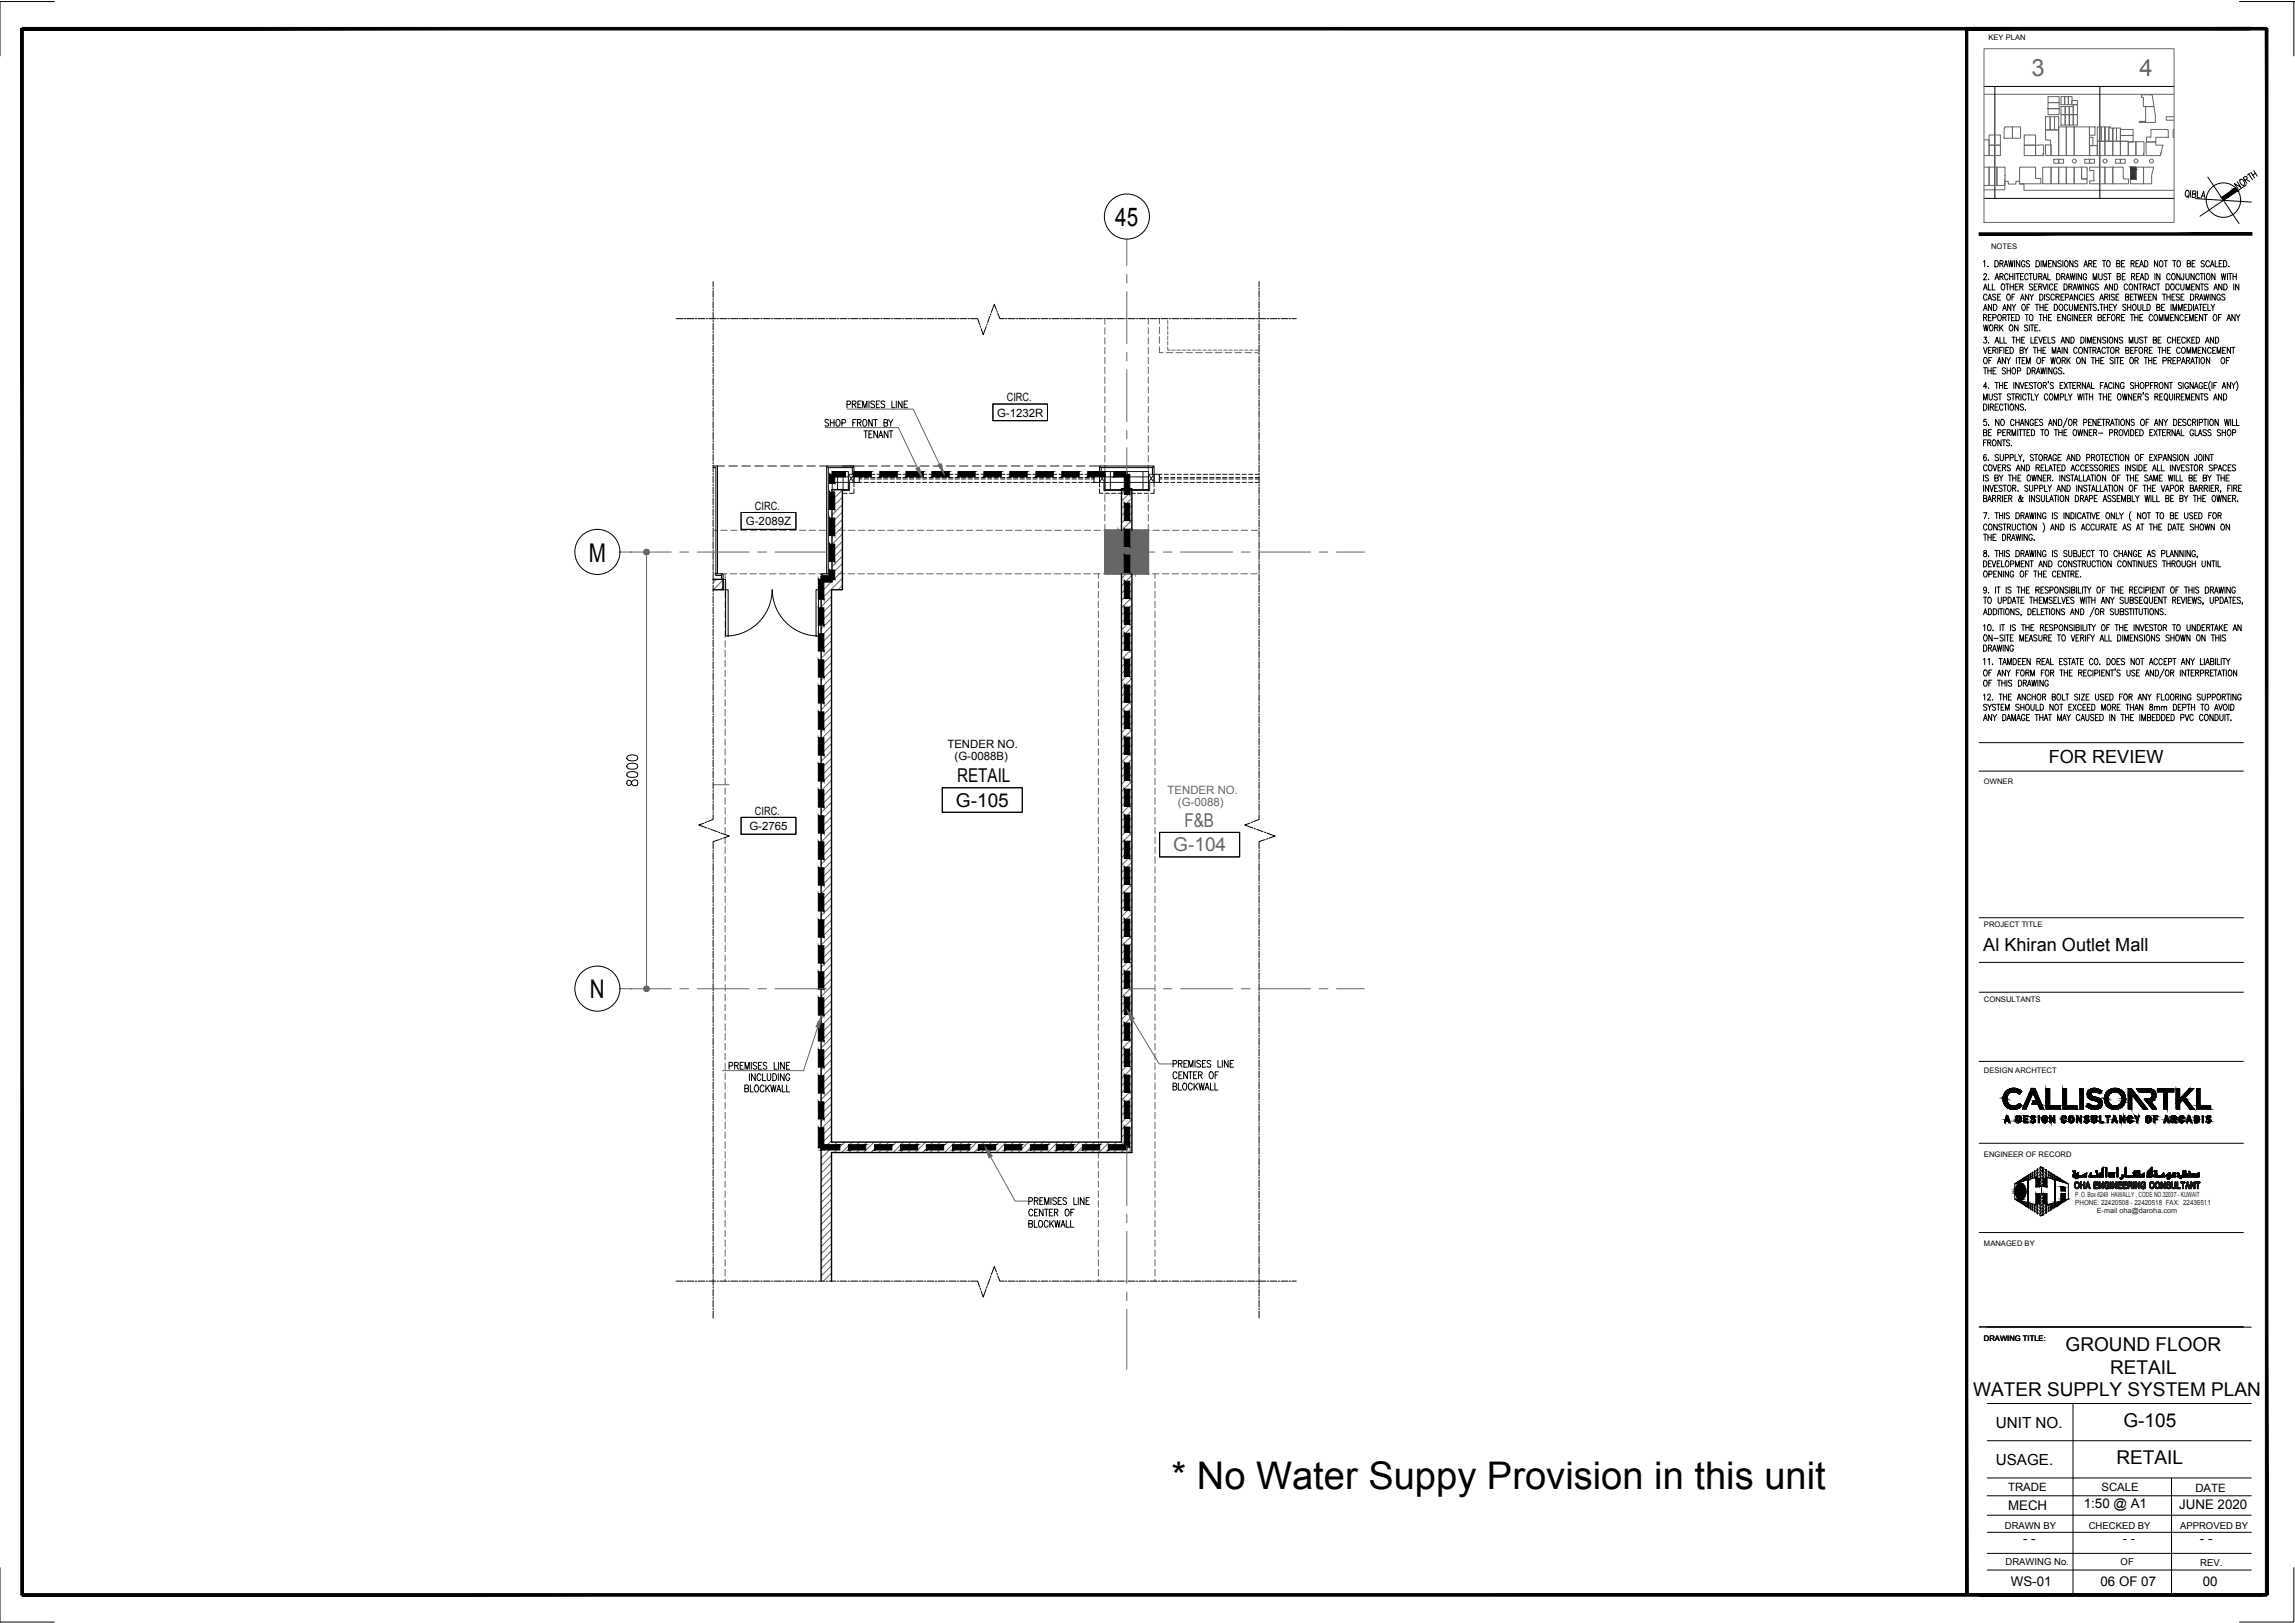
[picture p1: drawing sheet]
<svg xmlns="http://www.w3.org/2000/svg" width="420mm" height="297mm" viewBox="0 0 420 297" stroke-linecap="round" stroke-linejoin="round" font-family="sans-serif">
<defs><g id="words">
<text font-size="7" x="214.5" y="272.4">* No Water Suppy Provision in this unit</text>
<g font-size="4.7">
<text x="204.2" y="41.4">45</text>
<text x="107.8" y="102.8">M</text>
<text x="108" y="182.7">N</text>
</g>
<g font-size="4.4" fill="#666">
<text x="371.9" y="13.9">3</text>
<text x="391.7" y="13.9">4</text>
</g>
<g font-size="3.5">
<text x="175.2" y="143.1">RETAIL</text>
<text x="175" y="147.7">G-105</text>
<text x="378.2" y="247.3">GROUND FLOOR</text>
<text x="386.3" y="251.4">RETAIL</text>
<text x="361.2" y="255.5">WATER SUPPLY SYSTEM PLAN</text>
<text x="388.7" y="261.1">G-105</text>
<text x="387.5" y="267.9">RETAIL</text>
</g>
<g font-size="3.5" fill="#666">
<text x="214.8" y="155.8">G-104</text>
<text x="216.8" y="151.3">F&amp;B</text>
</g>
<g font-size="3.3">
<text x="375.1" y="139.6">FOR REVIEW</text>
<text x="363.1" y="174.1">Al Khiran Outlet Mall</text>
</g>
<g font-size="2.8">
<text x="365.4" y="261.3">UNIT NO.</text>
<text x="365.4" y="268.1">USAGE.</text>
</g>
<g font-size="2.4">
<text x="381.5" y="276">1:50 @ A1</text>
<text x="367.6" y="276.4">MECH</text>
<text x="398.9" y="276.2">JUNE 2020</text>
<text x="370.4" y="282.4">- -</text>
<text x="388.6" y="282.3">- -</text>
<text x="402.8" y="282.3">- -</text>
<text x="368.1" y="290.2">WS-01</text>
<text x="384.6" y="290.2">06 OF 07</text>
<text x="403.3" y="290.2">00</text>
</g>
<g font-size="2.1">
<text x="182.5" y="76.2">G-1232R</text>
<text x="184.3" y="73.5">CIRC.</text>
<text x="138.2" y="93.3">CIRC.</text>
<text x="136.6" y="96.1">G-2089Z</text>
<text x="173.4" y="136.8">TENDER NO.</text>
<text x="174.8" y="139.1">(G-0088B)</text>
<text x="138.2" y="149.1">CIRC.</text>
<text x="137.2" y="151.9">G-2765</text>
<text x="367.6" y="273">TRADE</text>
<text x="384.7" y="273">SCALE</text>
<text x="401.9" y="273">DATE</text>
</g>
<g font-size="2.1" fill="#666">
<text x="213.7" y="145.3">TENDER NO.</text>
<text x="215.6" y="147.5">(G-0088)</text>
</g>
<g font-size="1.7">
<text x="367" y="279.8">DRAWN BY</text>
<text x="382.4" y="279.8">CHECKED BY</text>
<text x="399.1" y="279.8">APPROVED BY</text>
<text x="367.2" y="286.5">DRAWING No.</text>
<text x="388.2" y="286.5">OF</text>
<text x="402.8" y="286.7">REV.</text>
</g>
<g font-size="1.4">
<text x="364" y="7.4">KEY PLAN</text>
<text x="364.5" y="45.6">NOTES</text>
<text x="363.2" y="143.5">OWNER</text>
<text x="363.2" y="169.7">PROJECT TITLE</text>
<text x="363.2" y="183.3">CONSULTANTS</text>
<text x="363.2" y="196.4">DESIGN ARCHTECT</text>
<text x="363.2" y="211.7">ENGINEER OF RECORD</text>
<text x="363.2" y="228.1">MANAGED BY</text>
<text x="363.2" y="245.3">DRAWING TITLE:</text>
</g>
<g font-size="1.3" fill="#1a1a1a">
<text x="379.9" y="219.1">P. O. Box 6249 HAWALLY , CODE NO.32037 - KUWAIT</text>
<text x="379.9" y="220.6">PHONE: 22420508 - 22420518 FAX: 22436511</text>
<text x="383.9" y="221.9">E-mail oha@daroha.com</text>
</g>
</g></defs>
<!-- layer: General Layout mezz$0$S-280-M_STRUCT_FRAME -->
<g fill="none" stroke="#666" stroke-width=".18">
<path d="M202.3 58.3v1.1M202.3 60v1.2M210.2 58.3v1.1M210.2 60v1.2M212.3 58.3v1M212.3 59.8v1.2M202.3 61.8v1.2M202.3 63.6v1.2M202.3 65.4v1.2M202.3 67.2v1.2M202.3 69v1.2M202.3 70.8v1.2"/>
<path d="M202.3 72.6v1.2M202.3 74.4v1.2M202.3 76.1v1.3M202.3 78v1.1M202.3 79.7v1.3M210.2 61.8v1.2M210.2 63.6v1.2M210.2 65.4v1.2M210.2 67.2v1.2M210.2 69v1.2M210.2 70.8v1.2M210.2 72.6v1.2"/>
<path d="M210.2 74.4v1.2M210.2 76.1v1.3M210.2 78v1.1M210.2 79.7v1.3M212.3 63.4v1.1h.6M212.3 61.6v1.3M213.5 64.5h1.2M215.3 64.5h1.2M217.1 64.5h1.2M218.9 64.5h1.2M220.7 64.5h1.2M222.5 64.5h1.2"/>
<path d="M224.3 64.5h1.2M226.1 64.5h1.2M227.9 64.5h1.2M229.7 64.5h.8M130.6 97.1h.8M132 97.1h1.1M133.8 97.1h1.2M135.6 97.1h1.1M137.4 97.1h1.2M139.1 97.1h1.2M140.9 97.1h1.3M142.7 97.1h1.2"/>
<path d="M144.5 97.1h1.3M146.3 97.1h1.2M148.1 97.1h1.3M149.9 97.1h1.2M151.7 97.1h1.3M153.5 97.1h1.2M155.3 97.1h1.2M157.1 97.1h1.2M158.9 97.1h1.2M160.7 97.1h1.2M162.5 97.1h1.2M164.3 97.1h1.2"/>
<path d="M166.1 97.1h1.2M167.9 97.1h1.2M169.7 97.1h1.2M171.5 97.1h1.2M173.3 97.1h1.2M175.1 97.1h1.2M176.9 97.1h1.2M178.7 97.1h1.2M180.5 97.1h1.2M182.3 97.1h1.2M184.1 97.1h1.2M185.9 97.1h1.2"/>
<path d="M187.7 97.1h1.2M189.5 97.1h1.2M191.3 97.1h1.2M193.1 97.1h1.2M194.9 97.1h1.2M196.7 97.1h1.2M198.5 97.1h1.2M200.3 97.1h1.2M202.1 97.1h1.2M202.3 81.6v1.1M202.3 83.3v1.3M202.3 85.2v1.1"/>
<path d="M202.3 86.9v1.3M202.3 88.8v1.1M202.3 90.5v1.3M202.3 92.4v1.1M202.3 94.1v1.3M202.3 96v1h.9M203.8 97h1.3M203.9 97.1h1.2M205.7 97h1.1M205.7 97.1h1.2M207.4 97h1.3M207.5 97.1h1.2"/>
<path d="M209.3 97.1h1.2M210.2 81.6v1.1M210.2 83.3v1.3M210.2 85.2v1.1M210.2 86.9v1.3M210.2 88.8v1.1M210.2 90.5v1.3M210.2 92.4v1.1M210.2 94.1v1.3M210.2 96v1h-.9M211.1 97.1h1.2M212.9 97.1h1.2"/>
<path d="M214.7 97.1h1.2M216.5 97.1h1.2M218.3 97.1h1.2M220 97.1h1.3M221.9 97.1h1.2M223.6 97.1h1.3M225.5 97.1h1.2M227.2 97.1h1.2M229.1 97.1h1.2M130.6 105h.7M131.9 105h1.2M132.8 105v.9"/>
<path d="M132.8 106.5v1.1M132.8 108.2v1.3M132.8 110.1v1.1M132.8 111.8v1.3M132.8 113.7v1.1M132.8 115.4v1.3M132.8 117.2v1.2M132.8 119v1.3M133.7 105h1.2M135.5 105h1.2M137.3 105h1.2M139.1 105h1.2"/>
<path d="M140.9 105h1.2M142.7 105h1.1M144.5 105h1.2M146.3 105h1.1M148.1 105h1.2M149.9 105h1.1M151.7 105h1.2M153.5 105h1.1M155.2 105h1.3M157.1 105h1.1M158.8 105h1.3M160.7 105h1.1"/>
<path d="M162.4 105h1.3M164.3 105h1.1M166 105h1.3M167.9 105h1.1M169.6 105h1.3M171.4 105h1.2M173.2 105h1.3M175 105h1.2M176.8 105h1.2M178.6 105h1.2M180.4 105h1.2M182.2 105h1.2"/>
<path d="M184 105h1.2M185.8 105h1.2M187.6 105h1.2M189.4 105h1.2M191.2 105h1.2M193 105h1.2M194.8 105h1.2M196.6 105h1.2M198.4 105h1.2M200.2 105h1.2M201.1 105v.9M201.1 106.5v1.1"/>
<path d="M201.1 108.2v1.3M201.1 110.1v1.1M201.1 111.8v1.3M201.1 113.7v1.1M201.1 115.4v1.3M201.1 117.2v1.2M201.1 119v1.3M202 105h1.2M203.8 105h1.2M205.6 105h1.2M207.4 105h1.2M209.2 105h1.2"/>
<path d="M211 105h1.2M211.5 105v.9M211.5 106.5v1.1M211.5 108.2v1.3M211.5 110.1v1.1M211.5 111.8v1.3M211.5 113.7v1.1M211.5 115.4v1.3M211.5 117.2v1.2M211.5 119v1.3M212.8 105h1.2M214.6 105h1.2"/>
<path d="M216.4 105h1.2M218.2 105h1.2M220 105h1.2M221.8 105h1.2M223.6 105h1.2M225.4 105h1.2M227.2 105h1.2M229 105h1.2M132.8 120.8v1.2M132.8 122.6v1.3M132.8 124.4v1.2M132.8 126.2v1.3"/>
<path d="M132.8 128v1.2M132.8 129.8v1.2M132.8 131.6v1.2M132.8 133.4v1.2M132.8 135.2v1.2M132.8 137v1.2M132.8 138.8v1.2M201.1 120.8v1.2M201.1 122.6v1.3M201.1 124.4v1.2M201.1 126.2v1.3M201.1 128v1.2"/>
<path d="M201.1 129.8v1.2M201.1 131.6v1.2M201.1 133.4v1.2M201.1 135.2v1.2M201.1 137v1.2M201.1 138.8v1.2M211.5 120.8v1.2M211.5 122.6v1.3M211.5 124.4v1.2M211.5 126.2v1.3M211.5 128v1.2M211.5 129.8v1.2"/>
<path d="M211.5 131.6v1.2M211.5 133.4v1.2M211.5 135.2v1.2M211.5 137v1.2M211.5 138.8v1.2M132.8 140.6v1.2M132.8 142.4v1.2M132.8 144.2v1.2M132.8 146v1.2M132.8 147.8v1.2M132.8 149.6v1.2M132.8 151.4v1.2"/>
<path d="M132.8 153.2v1.2M132.8 155v1.2M132.8 156.8v1.2M132.8 158.6v1.2M201.1 140.6v1.2M201.1 142.4v1.2M201.1 144.2v1.2M201.1 146v1.2M201.1 147.8v1.2M201.1 149.6v1.2M201.1 151.4v1.2M201.1 153.2v1.2"/>
<path d="M201.1 155v1.2M201.1 156.8v1.2M201.1 158.6v1.2M211.5 140.6v1.2M211.5 142.4v1.2M211.5 144.2v1.2M211.5 146v1.2M211.5 147.8v1.2M211.5 149.6v1.2M211.5 151.4v1.2M211.5 153.2v1.2M211.5 155v1.2"/>
<path d="M211.5 156.8v1.2M211.5 158.6v1.2M132.8 160.4v1.2M132.8 162.2v1.2M132.8 164v1.2M132.8 165.8v1.2M132.8 167.6v1.2M132.8 169.4v1.2M132.8 171.2v1.2M132.8 173v1.2M132.8 174.8v1.2M132.8 176.6v1.2"/>
<path d="M132.8 178.4v1.2M201.1 160.4v1.2M201.1 162.2v1.2M201.1 164v1.2M201.1 165.8v1.2M201.1 167.6v1.2M201.1 169.4v1.2M201.1 171.2v1.2M201.1 173v1.2M201.1 174.8v1.2M201.1 176.6v1.2M201.1 178.4v1.2"/>
<path d="M211.5 160.4v1.2M211.5 162.2v1.2M211.5 164v1.2M211.5 165.8v1.2M211.5 167.6v1.2M211.5 169.4v1.2M211.5 171.2v1.2M211.5 173v1.2M211.5 174.8v1.2M211.5 176.6v1.2M211.5 178.4v1.2M132.8 180.2v1.2"/>
<path d="M132.8 182v1.2M132.8 183.8v1.2M132.8 185.6v1.2M132.8 187.4v1.2M132.8 189.2v1.2M132.8 191v1.2M132.8 192.8v1.2M132.8 194.5v1.3M132.8 196.4v1.2M132.8 198.1v1.3M132.8 200v1.2M201.1 180.2v1.2"/>
<path d="M201.1 182v1.2M201.1 183.8v1.2M201.1 185.6v1.2M201.1 187.4v1.2M201.1 189.2v1.2M201.1 191v1.2M201.1 192.8v1.2M201.1 194.5v1.3M201.1 196.4v1.2M201.1 198.1v1.3M201.1 200v1.2M211.5 180.2v1.2"/>
<path d="M211.5 182v1.2M211.5 183.8v1.2M211.5 185.6v1.2M211.5 187.4v1.2M211.5 189.2v1.2M211.5 191v1.2M211.5 192.8v1.2M211.5 194.5v1.3M211.5 196.4v1.2M211.5 198.1v1.3M211.5 200v1.2M132.8 201.7v1.3"/>
<path d="M132.8 203.6v1.2M132.8 205.3v1.3M132.8 207.2v1.2M132.8 208.9v1.3M132.8 210.8v1.1M132.8 212.5v1.3M132.8 214.4v1.1M132.8 216.1v1.2M132.8 218v1.1M132.8 219.7v1.2M201.1 201.7v1.3M201.1 203.6v1.2"/>
<path d="M201.1 205.3v1.3M201.1 207.2v1.2M201.1 208.9v1.3M201.1 210.8v1.1M201.1 212.5v1.3M201.1 214.4v1.1M201.1 216.1v1.2M201.1 218v1.1M201.1 219.7v1.2M211.5 201.7v1.3M211.5 203.6v1.2M211.5 205.3v1.3"/>
<path d="M211.5 207.2v1.2M211.5 208.9v1.3M211.5 210.8v1.1M211.5 212.5v1.3M211.5 214.4v1.1M211.5 216.1v1.2M211.5 218v1.1M211.5 219.7v1.2M132.8 221.6v1.1M132.8 223.3v1.2M132.8 225.2v1.1M132.8 226.9v1.2"/>
<path d="M132.8 228.8v1.1M132.8 230.5v1.2M132.8 232.3v1.2M132.8 234.1v.4M201.1 221.6v1.1M201.1 223.3v1.2M201.1 225.2v1.1M201.1 226.9v1.2M201.1 228.8v1.1M201.1 230.5v1.2M201.1 232.3v1.2M201.1 234.1v.4"/>
<path d="M211.5 221.6v1.1M211.5 223.3v1.2M211.5 225.2v1.1M211.5 226.9v1.2M211.5 228.8v1.1M211.5 230.5v1.2M211.5 232.3v1.2M211.5 234.1v.4"/>
</g>
<!-- layer: General Layout mezz$0$S-280-M_COLUMN -->
<path d="M202.3 97.1h8v7.9h-8z" fill="none" stroke="#666" stroke-width=".18"/>
<!-- layer: 01_GROUND FLOOR PLAN$0$ae-00-col-gf-x$0$A-COL -->
<path d="M202.3 97.1h8v7.9h-8z" fill="none" stroke="#666" stroke-width=".18"/>
<!-- layer: 01_GROUND FLOOR PLAN$0$ae-00-col-gf-x$0$A-COL-HATCH -->
<g fill="#666" stroke="#666" stroke-width=".18">
<path d="M204.9 97.1h5.4v7.9z"/>
<path d="M204.9 97.1l5.4 7.9h-2.6z"/>
<path d="M202.3 97.1l5.4 7.9-2.8-7.9zM202.3 97.1l5.4 7.9h-5.4z"/>
<path d="M204.9 97.1l5.4 7.9v-7.9zM204.9 97.1l5.4 7.9h-2.6z"/>
<path d="M202.3 97.1l5.4 7.9-2.8-7.9zM202.3 97.1l5.4 7.9h-5.4z"/>
</g>
<!-- layer: 01_GROUND FLOOR PLAN$0$A-WA-HATCH -->
<g fill="none" stroke="#666" stroke-width=".18">
<path d="M153 89.6l-.7 .6M154.2 89.7l-1.9 1.9M154.2 91l-1.9 1.9M154.2 92.4l-1.9 1.9M154.2 93.7l-1.9 1.9M154.2 95.1l-1.9 1.9M154.2 96.4l-1.9 1.9M154.2 97.7l-1.9 1.9M154.2 99.1l-1.9 1.9M206.2 89.4l-.9 1M207.2 89.8l-1.9 1.9M207.2 91.2l-1.9 1.8"/>
<path d="M207.2 92.5l-1.9 1.9M207.2 93.8l-1.9 1.9M207.2 95.2l-1.8 1.9M207.2 96.5l-.5 .6M131.1 106l-.5 .6M132.4 106.2l-1.8 1.7M132.4 107.5l-.4 .4M151.3 106l-1 1M152.2 109.2l-1.9 1.9M152.2 110.5l-1.9 1.9M152.2 111.9l-1.9 1.9M152.2 113.2l-1.9 1.9"/>
<path d="M152.2 114.5l-1.9 1.9M152.2 115.9l-1.9 1.9M152.2 117.2l-1.9 2M152.2 118.6l-1.9 1.9M152.2 119.9l-1.9 1.9M154.2 100.4l-1.9 1.9M154.2 101.8l-1.9 1.9M154.2 103.2l-1.9 1.8M154.2 104.5l-3.9 3.9M154.2 105.8l-3.9 3.9M154.2 107.2l-.7 .7M206.2 105l-.9 .9"/>
<path d="M207.2 105.3l-1.9 1.9M207.2 106.7l-1.9 1.9M207.2 108l-1.9 1.9M207.2 109.3l-1.9 1.9M207.2 110.7l-1.9 1.9M207.2 112l-1.9 1.9M207.2 113.4l-1.9 1.9M207.2 114.8l-1.9 1.8M207.2 116.1l-1.9 1.9M207.2 117.4l-1.9 1.9M207.2 118.8l-1.9 1.9M152.2 121.3l-1.9 1.9"/>
<path d="M152.2 122.6l-1.9 1.9M152.2 124l-1.9 1.9M152.2 125.3l-1.9 1.9M152.2 126.6l-1.9 2M152.2 128l-1.9 1.9M152.2 129.4l-1.9 1.9M152.2 130.7l-1.9 1.9M152.2 132.1l-1.9 1.8M152.2 133.4l-1.9 1.9M152.2 134.7l-1.9 1.9M152.2 136.1l-1.9 1.9M152.2 137.4l-1.9 1.9"/>
<path d="M152.2 138.8l-1.9 1.9M207.2 120.1l-1.9 1.9M207.2 121.4l-1.9 1.9M207.2 122.8l-1.9 1.9M207.2 124.1l-1.9 2M207.2 125.5l-1.9 1.9M207.2 126.9l-1.9 1.8M207.2 128.2l-1.9 1.9M207.2 129.5l-1.9 1.9M207.2 130.9l-1.9 1.9M207.2 132.2l-1.9 1.9M207.2 133.6l-1.9 1.9"/>
<path d="M207.2 134.9l-1.9 1.9M207.2 136.3l-1.9 1.9M207.2 137.6l-1.9 1.9M207.2 139l-1.9 1.9M152.2 140.1l-1.9 1.9M152.2 141.5l-1.9 1.9M152.2 142.8l-1.9 1.9M152.2 144.2l-1.9 1.9M152.2 145.5l-1.9 1.9M152.2 146.8l-1.9 1.9M152.2 148.2l-1.9 1.9M152.2 149.5l-1.9 2"/>
<path d="M152.2 150.9l-1.9 1.9M152.2 152.2l-1.9 1.9M152.2 153.6l-1.9 1.9M152.2 154.9l-1.9 1.9M152.2 156.3l-1.9 1.9M152.2 157.6l-1.9 1.9M152.2 158.9l-1.9 2M207.2 140.3l-1.9 1.9M207.2 141.6l-1.9 1.9M207.2 143l-1.9 1.9M207.2 144.3l-1.9 1.9M207.2 145.7l-1.9 1.9"/>
<path d="M207.2 147l-1.9 1.9M207.2 148.4l-1.9 1.9M207.2 149.7l-1.9 1.9M207.2 151.1l-1.9 1.9M207.2 152.4l-1.9 1.9M207.2 153.7l-1.9 1.9M207.2 155.1l-1.9 1.9M207.2 156.4l-1.9 2M207.2 157.8l-1.9 1.9M207.2 159.2l-1.9 1.8M152.2 160.3l-1.9 1.9M152.2 161.7l-1.9 1.9"/>
<path d="M152.2 163l-1.9 1.9M152.2 164.4l-1.9 1.8M152.2 165.7l-1.9 1.9M152.2 167l-1.9 1.9M152.2 168.4l-1.9 1.9M152.2 169.7l-1.9 1.9M152.2 171.1l-1.9 1.9M152.2 172.4l-1.9 1.9M152.2 173.8l-1.9 1.9M152.2 175.1l-1.9 1.9M152.2 176.5l-1.9 1.8M152.2 177.8l-1.9 1.9"/>
<path d="M152.2 179.1l-1.9 1.9M207.2 160.5l-1.9 1.9M207.2 161.8l-1.9 1.9M207.2 163.2l-1.9 1.9M207.2 164.5l-1.9 1.9M207.2 165.8l-1.9 2M207.2 167.2l-1.9 1.9M207.2 168.6l-1.9 1.9M207.2 169.9l-1.9 1.9M207.2 171.3l-1.9 1.8M207.2 172.6l-1.9 1.9M207.2 173.9l-1.9 1.9"/>
<path d="M207.2 175.3l-1.9 1.9M207.2 176.6l-1.9 1.9M207.2 178l-1.9 1.9M207.2 179.3l-1.9 1.9M152.2 180.5l-1.9 1.9M152.2 181.8l-1.9 2M152.2 183.2l-1.9 1.9M152.2 184.5l-1.9 1.9M152.2 185.9l-1.9 1.9M152.2 187.2l-1.9 1.9M152.2 188.6l-1.9 1.9M152.2 189.9l-1.9 1.9"/>
<path d="M152.2 191.2l-1.9 2M152.2 192.6l-1.9 1.9M152.2 194l-1.9 1.9M152.2 195.3l-1.9 1.9M152.2 196.6l-1.9 1.9M152.2 198l-1.9 1.9M152.2 199.3l-1.9 1.9M207.2 180.7l-1.9 1.9M207.2 182l-1.9 1.9M207.2 183.4l-1.9 1.9M207.2 184.7l-1.9 1.9M207.2 186l-1.9 1.9"/>
<path d="M207.2 187.4l-1.9 1.9M207.2 188.8l-1.9 1.9M207.2 190.1l-1.9 1.9M207.2 191.4l-1.9 1.9M207.2 192.8l-1.9 1.9M207.2 194.1l-1.9 1.9M207.2 195.5l-1.9 1.9M207.2 196.8l-1.9 1.9M207.2 198.1l-1.9 2M207.2 199.5l-1.9 1.9M152.2 200.7l-1.9 1.9M152.2 202l-1.9 1.9"/>
<path d="M152.2 203.4l-1.9 1.9M152.2 204.7l-1.9 1.9M152.2 206.1l-1.9 1.9M152.2 207.4l-1.9 1.9M152.2 208.8l-1.9 1.8M152.2 211.4l-1.9 1.9M152.2 212.8l-1.9 1.9M152.2 214.2l-1.9 1.9M152.2 215.5l-1.9 1.9M152.2 216.8l-1.9 1.9M152.2 218.2l-1.9 1.9M152.2 219.5l-1.9 1.9"/>
<path d="M153.3 209l-3 3M154.6 209l-1.9 1.9M156 209l-1.9 1.9M157.4 209l-2 1.9M158.7 209l-1.9 1.9M160 209l-1.9 1.9M161.4 209l-1.9 1.9M162.7 209l-1.9 1.9M164.1 209l-1.9 1.9M165.4 209l-1.9 1.9M166.8 209l-2 1.9M168.1 209l-1.9 1.9"/>
<path d="M169.5 209l-1.9 1.9M170.8 209l-1.9 1.9M172.1 209l-1.8 1.9M173.5 209l-1.9 1.9M174.8 209l-1.9 1.9M176.2 209l-1.9 1.9M177.5 209l-1.9 1.9M178.9 209l-1.9 1.9M180.2 209l-1.9 1.9M181.6 209l-1.9 1.9M182.9 209l-1.9 1.9M184.2 209l-1.8 1.9"/>
<path d="M185.6 209l-1.9 1.9M186.9 209l-1.9 1.9M188.3 209l-1.9 1.9M189.7 209l-2 1.9M191 209l-1.9 1.9M192.3 209l-1.9 1.9M193.7 209l-1.9 1.9M195 209l-1.9 1.9M196.3 209l-1.8 1.9M197.7 209l-1.9 1.9M199.1 209l-2 1.9M200.4 209l-1.9 1.9"/>
<path d="M201.8 209l-1.9 1.9M203.1 209l-1.9 1.9M204.4 209l-1.9 1.9M207.2 200.9l-1.9 1.9M207.2 202.2l-1.9 1.9M207.2 203.6l-1.9 1.8M207.2 204.9l-1.9 1.9M207.2 206.2l-1.9 1.9M207.2 207.6l-3.3 3.3M207.2 208.9l-2 2M207.2 210.3l-.6 .6M152.2 220.9l-1.9 1.8"/>
<path d="M152.2 222.2l-1.9 1.9M152.2 223.5l-1.9 2M152.2 224.9l-1.9 1.9M152.2 226.3l-1.9 1.9M152.2 227.6l-1.9 1.9M152.2 228.9l-1.9 1.9M152.2 230.3l-1.9 1.9M152.2 231.6l-1.9 1.9M152.2 233l-1.5 1.5M152.2 234.3l-.1 .2"/>
</g>
<!-- layer: 01_GROUND FLOOR PLAN$0$A-WALL_INT -->
<path d="M207.2 97.1v-7.7h-1.9v7.7M130.6 106h1.8v1.9h-1.8M205.3 105v104h-53.1v-101.1h2v-18.3h-1.9v16.4h-2v128.5M207.2 105v105.9h-55v23.6" fill="none" stroke="#000" stroke-width=".25"/>
<!-- layer: 01_GROUND FLOOR PLAN$0$A-DOOR -->
<path d="M132.4 106h.4v1.9h-.4zM132.8 107.9h.5v8.5h-.5zM141.4 107.9a8.5 8.5 0 0 1-8.1 8.5M141.4 107.9a8.5 8.5 0 0 0 8 8.5M149.4 107.9h.5v8.5h-.5zM149.9 106h.4v1.9h-.4z" fill="none" stroke="#000" stroke-width=".18"/>
<g fill="none" stroke="#000" stroke-width=".18">
<path d="M130.6 85.3h.8v19.7M130.6 85.6h.5v19.7h1M151.4 85.4l.2 .2M156 85.6h-4.4v19.7h-1M156 85.6v1.2M156.3 85.4v-.1h-4.9l-.1 .1v19.6M156.3 85.4v1.4M156.3 85.4l-.3 .2M201.3 86.8l.1-1.5h9.8l.1 .1v1.4M201.4 85.4l.2 .2M201.6 86.8v-1.2h9.4v1.2M211.2 85.4l-.2 .2"/>
<path d="M131.1 105h1.1v.1M132.1 105.3v.7M132.2 105.1h.2v.9M132.2 105.1l-.1 .2M150.5 105.1h-.2v.9M150.5 105.1l.1 .2M150.6 105.3v.7M151.6 105h-1.1v.1"/>
</g>
<!-- layer: 01_GROUND FLOOR PLAN$0$AE-00-GF PLAN-ISK-X$0$A-Steel Frame -->
<path d="M152.4 86.3h2.9v3.3h-2.9zM152.4 88.3h2.9M152.4 87.3h2.9M153.3 86.3v3.3M154.3 86.3v3.3M202.3 86.3h8v3.3h-8zM202.3 88.3h8M202.3 87.3h8M203.3 86.3v3.3M209.3 86.3v3.3" fill="none" stroke="#1a1a1a" stroke-width=".18"/>
<!-- layer: 01_GROUND FLOOR PLAN$0$AE-00-GF PLAN-ISK-X$0$A-GLZ-HID -->
<g fill="none" stroke="#1a1a1a" stroke-width=".18">
<path d="M155.3 88.1v.2h.2M155.3 87.1v.1M155.3 87.3v.1M155.3 87.5v.1M155.3 87.7v.1M155.3 87.9v.1M155.3 86.8l.1 .1M155.4 86.9l.1 .2M155.4 88.2l-.1 .1M155.5 86.8h-.2v.2M155.5 86.8h.6M155.5 88.3h.6"/>
<path d="M155.5 87.2h.1M155.5 88l-.1 .1M155.6 87.8v.2M155.7 87.3v.1M155.7 87.7v.1M155.8 87.5l.1 .1M155.9 87.5l-.1 .1M155.9 87.7l.1 .1M156 87.3l-.1 .1M156 87.8l.1 .2M156.1 88l.1 .1M156.1 87.2h-.1"/>
<path d="M156.2 86.8h.1v.2M156.2 86.9v.2M156.3 88.2v.1h-.1M156.3 87.1v.1M156.3 87.3v.1M156.3 87.5v.1M156.3 87.7v.1M156.3 87.9v.1M156.3 88.1v.2M156.3 86.8v.1M201.3 87.1v.1M201.3 87.3v.1"/>
<path d="M201.3 87.5v.1M201.3 87.7v.1M201.3 87.9v.1M201.3 88.1v.2M201.3 86.8v.1M201.3 88.2l.1 .1M201.4 86.9l.1 .2M201.4 86.8h-.1v.2M201.5 88l-.1 .1M201.5 86.8h.1M201.5 88.3h.1M201.5 87.2h.1"/>
<path d="M201.6 87.8l-.1 .2M201.6 87.3l.1 .1M201.7 86.8h.1M201.7 88.3h.1M201.7 87.7l-.1 .1M201.8 87.5v.1M201.8 87.7l.1 .1M201.9 86.8h.2M201.9 88.3h.2M202 87.3l-.1 .1M202 87.8l.1 .2M202.1 87.2h-.1"/>
<path d="M202.1 88l.1 .1M202.1 86.8h.2v.2M202.2 86.9l-.1 .2M202.2 88.2l.1 .1M202.3 88.1v.2h-.2M202.3 87.1v.1M202.3 87.3v.1M202.3 87.5v.1M202.3 87.7v.1M202.3 87.9v.1M202.3 86.8l-.1 .1M210.2 86.8l.1 .1"/>
<path d="M210.3 88.1v.2h.1M210.3 87.1v.1M210.3 87.3v.1M210.3 87.5v.1M210.3 87.7v.1M210.3 87.9v.1M210.4 86.9v.2M210.4 88.2l-.1 .1M210.4 86.8h-.1v.2M210.4 88v.1M210.5 86.8h.1M210.5 88.3h.1"/>
<path d="M210.5 87.2h.1M210.6 87.8l-.1 .2M210.6 87.3l.1 .1M210.7 86.8h.1M210.7 88.3h.1M210.7 87.7l-.1 .1M210.7 87.5l.1 .1M210.8 87.7l.1 .1M210.8 87.5l-.1 .1M210.9 86.8h.2M210.9 88.3h.2M210.9 87.8l.1 .2"/>
<path d="M210.9 87.3v.1M211 87.2h-.1M211.1 88l.1 .1M211.1 86.8h.2v.2M211.2 86.9l-.1 .2M211.2 88.2l.1 .1h-.2M211.3 87.1v.1M211.3 87.3v.1M211.3 87.5v.1M211.3 87.7v.1M211.3 87.9v.1M211.3 88.1v.2"/>
<path d="M211.3 86.8l-.1 .1"/>
</g>
<!-- layer: 01_GROUND FLOOR PLAN$0$AE-00-GF PLAN-ISK-X$0$A-1 -->
<g fill="none" stroke="#1a1a1a" stroke-width=".18">
<path d="M154.2 90.3h.9M155.3 88.3v1.3h-2.9M155.5 88.3v1.5h-1.3M156.3 89.5v.8h-.8M156.3 88.3v.8M201.3 89.5v.8h.6M201.3 88.3v.8M202.1 88.3v1.5h8.4v-1.5M202.3 88.3v1.3h8v-1.3M202.3 90.3h.8M203.5 90.3h.8M204.7 90.3h.8"/>
<path d="M205.9 90.3h.8M207.1 90.3h.8M208.2 90.3h.8M209.5 90.3h.7M211.3 89.5v.8h-.6M211.3 88.3v.8"/>
</g>
<!-- layer: 01_GROUND FLOOR PLAN$0$AE-00-GF PLAN-ISK-X$0$A-GLAZ-CWMG -->
<path d="M156.3 86.8h1v1.5h-1zM200.3 86.8h1v1.5h-1zM211.3 86.8h1v1.5h-1z" fill="none" stroke="#000" stroke-width=".18"/>
<g fill="none" stroke="#1a1a1a" stroke-width=".18">
<path d="M157.3 88.3h.5M157.3 87.4h.5M157.3 86.8h.5M157.3 87.7h.5M158.2 88.3h.8M158.2 87.4h.8M158.2 86.8h.8M158.2 87.7h.8M159.4 88.3h.8M159.4 87.4h.8M159.4 86.8h.8M159.4 87.7h.8"/>
<path d="M160.6 88.3h.8M160.6 87.4h.8M160.6 86.8h.8M160.6 87.7h.8M161.8 88.3h.8M161.8 87.4h.8M161.8 86.8h.8M161.8 87.7h.8M162.9 88.3h.8M162.9 87.4h.8M162.9 86.8h.8M162.9 87.7h.8"/>
<path d="M164.1 88.3h.8M164.1 87.4h.8M164.1 86.8h.8M164.1 87.7h.8M165.3 88.3h.8M165.3 87.4h.8M165.3 86.8h.8M165.3 87.7h.8M166.5 88.3h.8M166.5 87.4h.8M166.5 86.8h.8M166.5 87.7h.8"/>
<path d="M167.7 88.3h.8M167.7 87.4h.8M167.7 86.8h.8M167.7 87.7h.8M168.9 88.3h.8M168.9 87.4h.8M168.9 86.8h.8M168.9 87.7h.8M170.1 88.3h.8M170.1 87.4h.8M170.1 86.8h.8M170.1 87.7h.8"/>
<path d="M171.3 88.3h.8M171.3 87.4h.8M171.3 86.8h.8M171.3 87.7h.8M172.5 88.3h.8M172.5 87.4h.8M172.5 86.8h.8M172.5 87.7h.8M173.7 88.3h.8M173.7 87.4h.8M173.7 86.8h.8M173.7 87.7h.8"/>
<path d="M174.8 88.3h.8M174.8 87.4h.8M174.8 86.8h.8M174.8 87.7h.8M176 88.3h.8M176 87.4h.8M176 86.8h.8M176 87.7h.8M177.2 88.3h.8M177.2 87.4h.8M177.2 86.8h.8M177.2 87.7h.8"/>
<path d="M178.4 88.3h.8M178.4 87.4h.8M178.4 86.8h.8M178.4 87.7h.8M179.6 88.3h.8M179.6 87.4h.8M179.6 86.8h.8M179.6 87.7h.8M180.8 88.3h.8M180.8 87.4h.8M180.8 86.8h.8M180.8 87.7h.8"/>
<path d="M182 88.3h.8M182 87.4h.8M182 86.8h.8M182 87.7h.8M183.2 88.3h.8M183.2 87.4h.8M183.2 86.8h.8M183.2 87.7h.8M184.4 88.3h.8M184.4 87.4h.8M184.4 86.8h.8M184.4 87.7h.8"/>
<path d="M185.5 88.3h.9M185.5 87.4h.9M185.5 86.8h.9M185.5 87.7h.9M186.7 88.3h.8M186.7 87.4h.8M186.7 86.8h.8M186.7 87.7h.8M187.9 88.3h.8M187.9 87.4h.8M187.9 86.8h.8M187.9 87.7h.8"/>
<path d="M189.1 88.3h.8M189.1 87.4h.8M189.1 86.8h.8M189.1 87.7h.8M190.3 88.3h.8M190.3 87.4h.8M190.3 86.8h.8M190.3 87.7h.8M191.5 88.3h.8M191.5 87.4h.8M191.5 86.8h.8M191.5 87.7h.8"/>
<path d="M192.7 88.3h.8M192.7 87.4h.8M192.7 86.8h.8M192.7 87.7h.8M193.9 88.3h.7M193.9 87.4h.7M193.9 86.8h.7M193.9 87.7h.7M195.1 88.3h.7M195.1 87.4h.7M195.1 86.8h.7M195.1 87.7h.7"/>
<path d="M196.3 88.3h.8M196.3 87.4h.8M196.3 86.8h.8M196.3 87.7h.8M197.4 88.3h.8M197.4 87.4h.8M197.4 86.8h.8M197.4 87.7h.8M198.6 88.3h.8M198.6 87.4h.8M198.6 86.8h.8M198.6 87.7h.8"/>
<path d="M199.8 87.4h.5v.3h-.5M199.8 88.3h.5M199.8 86.8h.5M212.3 88.3h.4M212.3 87.4h.4M212.3 86.8h.4M212.3 87.7h.4M213.1 88.3h.8M213.1 87.4h.8M213.1 86.8h.8M213.1 87.7h.8M214.3 88.3h.8"/>
<path d="M214.3 87.4h.8M214.3 86.8h.8M214.3 87.7h.8M215.5 88.3h.8M215.5 87.4h.8M215.5 86.8h.8M215.5 87.7h.8M216.7 88.3h.8M216.7 87.4h.8M216.7 86.8h.8M216.7 87.7h.8M217.9 88.3h.8"/>
<path d="M217.9 87.4h.8M217.9 86.8h.8M217.9 87.7h.8M219.1 88.3h.8M219.1 87.4h.8M219.1 86.8h.8M219.1 87.7h.8M220.3 88.3h.8M220.3 87.4h.8M220.3 86.8h.8M220.3 87.7h.8M221.4 88.3h.8"/>
<path d="M221.4 87.4h.8M221.4 86.8h.8M221.4 87.7h.8M222.6 88.3h.8M222.6 87.4h.8M222.6 86.8h.8M222.6 87.7h.8M223.8 88.3h.8M223.8 87.4h.8M223.8 86.8h.8M223.8 87.7h.8M225 88.3h.8"/>
<path d="M225 87.4h.8M225 86.8h.8M225 87.7h.8M226.2 88.3h.8M226.2 87.4h.8M226.2 86.8h.8M226.2 87.7h.8M227.4 88.3h.8M227.4 87.4h.8M227.4 86.8h.8M227.4 87.7h.8M228.6 88.3h.8"/>
<path d="M228.6 87.4h.8M228.6 86.8h.8M228.6 87.7h.8M229.8 88.3h.7M229.8 87.4h.7M229.8 86.8h.7M229.8 87.7h.7"/>
</g>
<!-- layer: 01_GROUND FLOOR PLAN$0$AE-00-GF PLAN-ISK-X$0$A-FLOR-OVHD -->
<g fill="none" stroke="#1a1a1a" stroke-width=".18">
<path d="M131.3 85.3h1.3M133.4 85.3h1.6M135.8 85.3h1.6M138.2 85.3h1.5M140.5 85.3h1.7M142.9 85.3h1.6M145.3 85.3h1.6M147.7 85.3h1.6M150.1 85.3h1.3M154.2 85.3h4M159 85.3h1.6M161.4 85.3h1.5"/>
<path d="M163.7 85.3h1.6M166.1 85.3h1.6M168.5 85.3h1.6M170.9 85.3h1.6M173.3 85.3h1.5M175.6 85.3h1.6M178 85.3h1.6M180.4 85.3h1.6M182.8 85.3h1.6M185.2 85.3h1.5M187.5 85.3h1.6M189.9 85.3h1.6"/>
<path d="M192.3 85.3h1.6M194.6 85.3h1.7M197.1 85.3h1.5M199.4 85.3h2"/>
</g>
<!-- layer: 01_GROUND FLOOR PLAN$0$AE-00-GF PLAN-ISK-X$0$A-FLOR -->
<path d="M152.4 86.3h1.8" fill="none" stroke="#000" stroke-width=".18"/>
<!-- layer: 01_GROUND FLOOR PLAN$0$ae-00-anno-gf-rmt-200-x$0$G-FLOR-IDEN -->
<path d="M130.6 143.6h2.9" fill="none" stroke="#666" stroke-width=".18"/>
<!-- layer: 01_GROUND FLOOR PLAN$0$A-FLOR-OVHD -->
<g fill="none" stroke="#666" stroke-width=".18">
<path d="M213.8 58.3v.1M213.8 58.7v.6M213.8 59.6v.7M213.8 63.4v.7h.4M213.8 60.6v.6M213.8 61.5v.7M213.8 62.5v.6M214.5 64.1h.6M215.5 64.1h.6M216.4 64.1h.6M217.3 64.1h.7M218.3 64.1h.6"/>
<path d="M219.2 64.1h.7M220.2 64.1h.7M221.1 64.1h.7M222.1 64.1h.7M223.1 64.1h.6M224 64.1h.7M225 64.1h.6M225.9 64.1h.7M226.9 64.1h.6M227.8 64.1h.7M228.8 64.1h.6M229.7 64.1h.7"/>
</g>
<!-- layer: AV-00-GF PLAN-B1-X$0$A-DIM -->
<g fill="none" stroke="#000" stroke-width=".18">
<path d="M123.8 58.3h1.3M125.3 58.3h.3M125.8 58.3h1.2M127.3 58.3h.3M127.8 58.3h1.2M129.3 58.3h.2M129.8 58.3h1.2M130.6 51.5v.9M130.6 52.7v.2M130.6 53.2v1.2M130.6 54.7v.2M130.6 55.2v1.2"/>
<path d="M130.6 56.7v.2M130.6 57.2v1.2M130.6 58.7v.2M130.6 59.2v1.2M131.3 58.3h.2M131.8 58.3h1.3M133.3 58.3h.2M133.8 58.3h1.2M135.3 58.3h.3M135.8 58.3h1.2M137.3 58.3h.2M137.8 58.3h1.2"/>
<path d="M139.3 58.3h.2M139.8 58.3h1.2M141.3 58.3h.2M141.8 58.3h1.2M143.3 58.3h.2M143.8 58.3h1.2M145.3 58.3h.2M145.8 58.3h1.2M147.3 58.3h.2M147.8 58.3h1.2M149.3 58.3h.2M149.8 58.3h1.2"/>
<path d="M151.3 58.3h.2M151.8 58.3h1.2M153.2 58.3h.3M153.8 58.3h1.2M155.3 58.3h.2M155.7 58.3h1.3M157.3 58.3h.2M157.8 58.3h1.2M159.3 58.3h.2M159.8 58.3h1.2M161.2 58.3h.3M161.8 58.3h1.2"/>
<path d="M163.2 58.3h.3M163.7 58.3h1.3M165.3 58.3h.2M165.7 58.3h1.3M167.3 58.3h.2M167.8 58.3h1.2M169.2 58.3h.3M169.8 58.3h1.2M171.2 58.3h.3M171.7 58.3h1.3M173.2 58.3h.3M173.7 58.3h1.3"/>
<path d="M175.2 58.3h.3M175.7 58.3h1.3M177.2 58.3h.3M177.7 58.3h1.3l.4 1.1M179.5 59.7v.2M180.6 59.8l-.6 1.4-.4-1.1M180.7 59.3l-.1 .2M181.2 57.9l-.4 1.1M181.4 57.4l-.1 .2M182.4 56.7l-.4-1-.5 1.5M182.5 56.9l.1 .2M182.7 57.3l.3 1h.9"/>
<path d="M184.1 58.3h.2M184.6 58.3h1.2M186.1 58.3h.3M186.6 58.3h1.2M188.1 58.3h.2M188.6 58.3h1.2M190.1 58.3h.2M190.6 58.3h1.2M192.1 58.3h.2M192.6 58.3h1.2M194.1 58.3h.2M194.6 58.3h1.2"/>
<path d="M196.1 58.3h.2M196.6 58.3h1.2M198.1 58.3h.2M198.6 58.3h1.2M200.1 58.3h.2M200.6 58.3h1.2M202.1 58.3h.2M202.6 58.3h1.2M204 58.3h.3M204.6 58.3h1.2M206.1 58.3h.2M206.5 58.3h1.3"/>
<path d="M208.1 58.3h.2M208.6 58.3h1.2M210.1 58.3h.2M210.6 58.3h1.2M212 58.3h.3M212.6 58.3h1.2M214 58.3h.3M214.5 58.3h1.3M216.1 58.3h.2M216.5 58.3h1.3M218.1 58.3h.2M218.6 58.3h1.2"/>
<path d="M220 58.3h.3M220.6 58.3h1.2M222 58.3h.3M222.5 58.3h1.3M224 58.3h.3M224.5 58.3h1.3M226 58.3h.3M226.5 58.3h1.3M228 58.3h.3M228.5 58.3h1.3M230 58.3h.3M230.5 51.5v.9"/>
<path d="M230.5 52.7v.2M230.5 53.2v1.2M230.5 54.7v.2M230.5 55.2v1.2M230.5 56.7v.2M230.5 57.2v1.2M230.5 58.7v.2M230.5 59.2v1.2M230.5 58.3h1.3M232 58.3h.3M232.5 58.3h1.3M234 58.3h.3"/>
<path d="M234.5 58.3h1.3M236 58.3h.3M236.5 58.3h.8M130.6 60.7v.2M130.6 61.2v1.2M130.6 62.7v.2M130.6 63.2v1.2M130.6 64.7v.2M130.6 65.2v1.2M130.6 66.7v.2M130.6 67.2v1.2M130.6 68.7v.2"/>
<path d="M130.6 69.2v1.2M130.6 70.7v.2M130.6 71.1v1.3M130.6 72.7v.2M130.6 73.2v1.2M130.6 74.7v.2M130.6 75.2v1.2M130.6 76.7v.2M130.6 77.2v1.2M130.6 78.6v.3M130.6 79.1v1.3M230.5 60.7v.2"/>
<path d="M230.5 61.2v1.2M230.5 62.7v.2M230.5 63.2v1.2M230.5 64.7v.2M230.5 65.2v1.2M230.5 66.7v.2M230.5 67.2v1.2M230.5 68.7v.2M230.5 69.2v1.2M230.5 70.7v.2M230.5 71.1v1.3M230.5 72.7v.2"/>
<path d="M230.5 73.2v1.2M230.5 74.7v.2M230.5 75.2v1.2M230.5 76.7v.2M230.5 77.2v1.2M230.5 78.6v.3M230.5 79.1v1.3M130.6 80.7v.2M130.6 81.1v1.3M130.6 82.7v.2M130.6 83.2v1.2M130.6 84.7v.2"/>
<path d="M130.6 85.2v1.2M130.6 86.6v.3M130.6 87.2v1.2M130.6 88.6v.3M130.6 89.1v1.3M130.6 90.7v.2M130.6 91.1v1.3M130.6 92.7v.2M130.6 93.2v1.2M130.6 94.6v.3M130.6 95.2v1.2M130.6 96.6v.3"/>
<path d="M130.6 97.1v1.3M130.6 98.6v.3M130.6 99.1v1.3M230.5 80.7v.2M230.5 81.1v1.3M230.5 82.7v.2M230.5 83.2v1.2M230.5 84.7v.2M230.5 85.2v1.2M230.5 86.6v.3M230.5 87.2v1.2M230.5 88.6v.3"/>
<path d="M230.5 89.1v1.3M230.5 90.7v.2M230.5 91.1v1.3M230.5 92.7v.2M230.5 93.2v1.2M230.5 94.6v.3M230.5 95.2v1.2M230.5 96.6v.3M230.5 97.1v1.3M230.5 98.6v.3M230.5 99.1v1.3M130.6 100.7v.2"/>
<path d="M130.6 101.1v1.3M130.6 102.6v.3M130.6 103.2v1.2M130.6 104.6v.3M130.6 105.1v1.3M130.6 106.6v.3M130.6 107.1v1.3M130.6 108.6v.3M130.6 109.1v1.3M130.6 110.6v.3M130.6 111.1v1.3M130.6 112.6v.3"/>
<path d="M130.6 113.1v1.3M130.6 114.6v.3M130.6 115.1v1.3M130.6 116.6v.3M130.6 117.1v1.2M130.6 118.6v.3M130.6 119.1v1.3M230.5 100.7v.2M230.5 101.1v1.3M230.5 102.6v.3M230.5 103.2v1.2M230.5 104.6v.3"/>
<path d="M230.5 105.1v1.3M230.5 106.6v.3M230.5 107.1v1.3M230.5 108.6v.3M230.5 109.1v1.3M230.5 110.6v.3M230.5 111.1v1.3M230.5 112.6v.3M230.5 113.1v1.3M230.5 114.6v.3M230.5 115.1v1.3M230.5 116.6v.3"/>
<path d="M230.5 117.1v1.2M230.5 118.6v.3M230.5 119.1v1.3M130.6 120.6v.2M130.6 121.1v1.3M130.6 122.6v.3M130.6 123.1v1.3M130.6 124.6v.3M130.6 125.1v1.3M130.6 126.6v.3M130.6 127.1v1.2M130.6 128.6v.2"/>
<path d="M130.6 129.1v1.3M130.6 130.6v.2M130.6 131.1v1.3M130.6 132.6v.3M130.6 133.1v1.3M130.6 134.6v.3M130.6 135.1v1.2M130.6 136.6v.2M130.6 137.1v1.2M130.6 138.6v.2M130.6 139.1v1.3M230.5 120.6v.2"/>
<path d="M230.5 121.1v1.3M230.5 122.6v.3M230.5 123.1v1.3M230.5 124.6v.3M230.5 125.1v1.3M230.5 126.6v.3M230.5 127.1v1.2M230.5 128.6v.2M230.5 129.1v1.3M230.5 130.6v.2M230.5 131.1v1.3M230.5 132.6v.3"/>
<path d="M230.5 133.1v1.3M230.5 134.6v.3M230.5 135.1v1.2M230.5 136.6v.2M230.5 137.1v1.2M230.5 138.6v.2M230.5 139.1v1.3M128.9 150.7l-1 .3 1.5 .5M129.4 150.4l-.3 .1M129.7 151.6l.2 .1M130.1 151.8l1.2 .4M130.6 149.1v.9l-1 .4"/>
<path d="M130.6 140.6v.2M130.6 141.1v1.3M130.6 142.6v.3M130.6 143.1v1.2M130.6 144.6v.3M130.6 145.1v1.2M130.6 146.6v.2M130.6 147.1v1.2M130.6 148.6v.2M130.6 155.6v.2M130.6 156.1v1.2M130.6 157.6v.2"/>
<path d="M130.6 158.1v1.2M130.6 159.5v.3M131.5 152.3l.3 .1M131.7 153.7l-1.1 .3v1.3M132 152.5l1.5 .5-1.1 .4M132.2 153.5l-.3 .1M228.9 150.7l-1 .3 1.5 .5M229.3 150.4l-.2 .1M229.6 151.6l.2 .1M230.1 151.8l1.1 .4M230.5 149.1v.9l-1 .4M230.5 140.6v.2"/>
<path d="M230.5 141.1v1.3M230.5 142.6v.3M230.5 143.1v1.2M230.5 144.6v.3M230.5 145.1v1.2M230.5 146.6v.2M230.5 147.1v1.2M230.5 148.6v.2M230.5 155.6v.2M230.5 156.1v1.2M230.5 157.6v.2M230.5 158.1v1.2"/>
<path d="M230.5 159.5v.3M231.5 152.3l.2 .1M231.6 153.7l-1.1 .3v1.3M231.9 152.5l1.5 .5-1.1 .4M232.1 153.5l-.2 .1M130.6 160v1.3M130.6 161.6v.2M130.6 162v1.3M130.6 163.6v.2M130.6 164.1v1.2M130.6 165.6v.2M130.6 166.1v1.2"/>
<path d="M130.6 167.5v.3M130.6 168v1.3M130.6 169.5v.3M130.6 170v1.3M130.6 171.6v.2M130.6 172v1.3M130.6 173.6v.2M130.6 174.1v1.2M130.6 175.5v.3M130.6 176.1v1.2M130.6 177.5v.3M130.6 178v1.3"/>
<path d="M130.6 179.5v.3M230.5 160v1.3M230.5 161.6v.2M230.5 162v1.3M230.5 163.6v.2M230.5 164.1v1.2M230.5 165.6v.2M230.5 166.1v1.2M230.5 167.5v.3M230.5 168v1.3M230.5 169.5v.3M230.5 170v1.3"/>
<path d="M230.5 171.6v.2M230.5 172v1.3M230.5 173.6v.2M230.5 174.1v1.2M230.5 175.5v.3M230.5 176.1v1.2M230.5 177.5v.3M230.5 178v1.3M230.5 179.5v.3M130.6 180v1.3M130.6 181.6v.2M130.6 182v1.3"/>
<path d="M130.6 183.5v.3M130.6 184.1v1.2M130.6 185.5v.3M130.6 186v1.3M130.6 187.5v.3M130.6 188v1.3M130.6 189.5v.3M130.6 190v1.3M130.6 191.5v.3M130.6 192v1.3M130.6 193.5v.3M130.6 194v1.3"/>
<path d="M130.6 195.5v.3M130.6 196v1.3M130.6 197.5v.3M130.6 198v1.2M130.6 199.5v.3M230.5 180v1.3M230.5 181.6v.2M230.5 182v1.3M230.5 183.5v.3M230.5 184.1v1.2M230.5 185.5v.3M230.5 186v1.3"/>
<path d="M230.5 187.5v.3M230.5 188v1.3M230.5 189.5v.3M230.5 190v1.3M230.5 191.5v.3M230.5 192v1.3M230.5 193.5v.3M230.5 194v1.3M230.5 195.5v.3M230.5 196v1.3M230.5 197.5v.3M230.5 198v1.2"/>
<path d="M230.5 199.5v.3M130.6 200v1.3M130.6 201.5v.2M130.6 202v1.3M130.6 203.5v.3M130.6 204v1.3M130.6 205.5v.3M130.6 206v1.2M130.6 207.5v.3M130.6 208v1.2M130.6 209.5v.2M130.6 210v1.3"/>
<path d="M130.6 211.5v.2M130.6 212v1.3M130.6 213.5v.3M130.6 214v1.3M130.6 215.5v.3M130.6 216v1.2M130.6 217.5v.2M130.6 218v1.2M130.6 219.5v.2M130.6 220v1.3M230.5 200v1.3M230.5 201.5v.2"/>
<path d="M230.5 202v1.3M230.5 203.5v.3M230.5 204v1.3M230.5 205.5v.3M230.5 206v1.2M230.5 207.5v.3M230.5 208v1.2M230.5 209.5v.2M230.5 210v1.3M230.5 211.5v.2M230.5 212v1.3M230.5 213.5v.3"/>
<path d="M230.5 214v1.3M230.5 215.5v.3M230.5 216v1.2M230.5 217.5v.2M230.5 218v1.2M230.5 219.5v.2M230.5 220v1.3M123.8 234.5h1.3M125.3 234.5h.3M125.8 234.5h1.2M127.3 234.5h.3M127.8 234.5h1.2"/>
<path d="M129.3 234.5h.2M129.8 234.5h1.2M130.6 221.5v.2M130.6 222v1.3M130.6 223.5v.3M130.6 224v1.2M130.6 225.5v.2M130.6 226v1.2M130.6 227.5v.2M130.6 228v1.2M130.6 229.5v.2M130.6 230v1.3"/>
<path d="M130.6 231.5v.2M130.6 232v1.2M130.6 233.5v.3M130.6 234v1.2M130.6 235.5v.2M130.6 236v1.2M130.6 237.5v.2M130.6 238v1.2M130.6 239.5v.2M130.6 240v1.2M131.3 234.5h.2M131.8 234.5h1.3"/>
<path d="M133.3 234.5h.2M133.8 234.5h1.2M135.3 234.5h.3M135.8 234.5h1.2M137.3 234.5h.2M137.8 234.5h1.2M139.3 234.5h.2M139.8 234.5h1.2M141.3 234.5h.2M141.8 234.5h1.2M143.3 234.5h.2M143.8 234.5h1.2"/>
<path d="M145.3 234.5h.2M145.8 234.5h1.2M147.3 234.5h.2M147.8 234.5h1.2M149.3 234.5h.2M149.8 234.5h1.2M151.3 234.5h.2M151.8 234.5h1.2M153.2 234.5h.3M153.8 234.5h1.2M155.3 234.5h.2M155.7 234.5h1.3"/>
<path d="M157.3 234.5h.2M157.8 234.5h1.2M159.3 234.5h.2M159.8 234.5h1.2M161.2 234.5h.3M161.8 234.5h1.2M163.2 234.5h.3M163.7 234.5h1.3M165.3 234.5h.2M165.7 234.5h1.3M167.3 234.5h.2M167.8 234.5h1.2"/>
<path d="M169.2 234.5h.3M169.8 234.5h1.2M171.2 234.5h.3M171.7 234.5h1.3M173.2 234.5h.3M173.7 234.5h1.3M175.2 234.5h.3M175.7 234.5h1.3M177.2 234.5h.3M177.7 234.5h1.3l.4 1.1M179.5 235.8v.2M180.6 235.9l-.6 1.5-.4-1.1"/>
<path d="M180.7 235.4l-.1 .3M181.2 234l-.4 1.2M181.4 233.5l-.1 .3M182.4 232.8l-.4-1-.5 1.5M182.5 233l.1 .2M182.7 233.5l.3 1h.9M184.1 234.5h.2M184.6 234.5h1.2M186.1 234.5h.3M186.6 234.5h1.2M188.1 234.5h.2M188.6 234.5h1.2"/>
<path d="M190.1 234.5h.2M190.6 234.5h1.2M192.1 234.5h.2M192.6 234.5h1.2M194.1 234.5h.2M194.6 234.5h1.2M196.1 234.5h.2M196.6 234.5h1.2M198.1 234.5h.2M198.6 234.5h1.2M200.1 234.5h.2M200.6 234.5h1.2"/>
<path d="M202.1 234.5h.2M202.6 234.5h1.2M204 234.5h.3M204.6 234.5h1.2M206.1 234.5h.2M206.5 234.5h1.3M208.1 234.5h.2M208.6 234.5h1.2M210.1 234.5h.2M210.6 234.5h1.2M212 234.5h.3M212.6 234.5h1.2"/>
<path d="M214 234.5h.3M214.5 234.5h1.3M216.1 234.5h.2M216.5 234.5h1.3M218.1 234.5h.2M218.6 234.5h1.2M220 234.5h.3M220.6 234.5h1.2M222 234.5h.3M222.5 234.5h1.3M224 234.5h.3M224.5 234.5h1.3"/>
<path d="M226 234.5h.3M226.5 234.5h1.3M228 234.5h.3M228.5 234.5h1.3M230 234.5h.3M230.5 221.5v.2M230.5 222v1.3M230.5 223.5v.3M230.5 224v1.2M230.5 225.5v.2M230.5 226v1.2M230.5 227.5v.2"/>
<path d="M230.5 228v1.2M230.5 229.5v.2M230.5 230v1.3M230.5 231.5v.2M230.5 232v1.2M230.5 233.5v.3M230.5 234v1.2M230.5 235.5v.2M230.5 236v1.2M230.5 237.5v.2M230.5 238v1.2M230.5 239.5v.2"/>
<path d="M230.5 240v1.2M230.5 234.5h1.3M232 234.5h.3M232.5 234.5h1.3M234 234.5h.3M234.5 234.5h1.3M236 234.5h.3M236.5 234.5h.8"/>
</g>
<!-- layer: LEASE LINE -->
<g fill="#000" stroke="#000" stroke-width=".18">
<path d="M151.8 94.8v3.2h1zM151.8 94.8h1v3.2z"/>
<path d="M151.8 90.1v3.1h1zM151.8 90.1h1v3.1z"/>
<path d="M151.8 86.8v1.7h1zM151.8 86.8h1v1.7z"/>
<path d="M152.4 86.3v1l2.4-1zM152.4 87.3l2.4-1v1z"/>
<path d="M156.3 86.3v1l3.2-1zM156.3 87.3l3.2-1v1z"/>
<path d="M161.1 86.3v1l3.2-1zM161.1 87.3l3.2-1v1z"/>
<path d="M165.9 86.3v1l3.1-1zM165.9 87.3l3.1-1v1z"/>
<path d="M170.6 86.3v1l3.2-1zM170.6 87.3l3.2-1v1z"/>
<path d="M175.4 86.3v1l3.1-1zM175.4 87.3l3.1-1v1z"/>
<path d="M180.1 86.3v1l3.2-1zM180.1 87.3l3.2-1v1z"/>
<path d="M184.9 86.3v1l3.1-1zM184.9 87.3l3.1-1v1z"/>
<path d="M189.7 86.3v1l3.1-1zM189.7 87.3l3.1-1v1z"/>
<path d="M194.4 86.3v1l3.2-1zM194.4 87.3l3.2-1v1z"/>
<path d="M199.1 86.3v1l3.2-1zM199.1 87.3l3.2-1v1z"/>
<path d="M203.9 86.3v1l2.4-1zM203.9 87.3l2.4-1v1z"/>
<path d="M205.8 86.8l1 3.7v-3.7zM205.8 86.8l1 3.7h-1z"/>
<path d="M205.8 92.1l1 3.2v-3.2zM205.8 92.1l1 3.2h-1z"/>
<path d="M205.8 96.8l1 3.2v-3.2zM205.8 96.8l1 3.2h-1z"/>
<path d="M149.8 116v3.2h1zM149.8 116h1v3.2z"/>
<path d="M149.8 111.2v3.2h1zM149.8 111.2h1v3.2z"/>
<path d="M149.8 106v3.7h1zM149.8 106h1v3.7z"/>
<path d="M150.3 105.5v1l2.1-1zM150.3 106.5l2.1-1v1z"/>
<path d="M151.8 104.3v1.7h1zM151.8 104.3h1v1.7z"/>
<path d="M151.8 99.6v3.2h1zM151.8 99.6h1v3.2z"/>
<path d="M205.8 101.6l1 3.2v-3.2zM205.8 101.6l1 3.2h-1z"/>
<path d="M205.8 106.4l1 3.1v-3.1zM205.8 106.4l1 3.1h-1z"/>
<path d="M205.8 111.1l1 3.2v-3.2zM205.8 111.1l1 3.2h-1z"/>
<path d="M205.8 115.9l1 3.1v-3.1zM205.8 115.9l1 3.1h-1z"/>
<path d="M149.8 135v3.2h1zM149.8 135h1v3.2z"/>
<path d="M149.8 130.3v3.2h1zM149.8 130.3h1v3.2z"/>
<path d="M149.8 125.5v3.2h1zM149.8 125.5h1v3.2z"/>
<path d="M149.8 120.8v3.1h1zM149.8 120.8h1v3.1z"/>
<path d="M205.8 120.6l1 3.2v-3.2zM205.8 120.6l1 3.2h-1z"/>
<path d="M205.8 125.4l1 3.2v-3.2zM205.8 125.4l1 3.2h-1z"/>
<path d="M205.8 130.2l1 3.1v-3.1zM205.8 130.2l1 3.1h-1z"/>
<path d="M205.8 134.9l1 3.2v-3.2zM205.8 134.9l1 3.2h-1z"/>
<path d="M205.8 139.6l1 3.2v-3.2zM205.8 139.6l1 3.2h-1z"/>
<path d="M149.8 154.1v3.2h1zM149.8 154.1h1v3.2z"/>
<path d="M149.8 149.3v3.2h1zM149.8 149.3h1v3.2z"/>
<path d="M149.8 144.6v3.1h1zM149.8 144.6h1v3.1z"/>
<path d="M149.8 139.8v3.1h1zM149.8 139.8h1v3.1z"/>
<path d="M205.8 144.4l1 3.2v-3.2zM205.8 144.4l1 3.2h-1z"/>
<path d="M205.8 149.2l1 3.1v-3.1zM205.8 149.2l1 3.1h-1z"/>
<path d="M205.8 154l1 3.1v-3.1zM205.8 154l1 3.1h-1z"/>
<path d="M205.8 158.7l1 3.2v-3.2zM205.8 158.7l1 3.2h-1z"/>
<path d="M149.8 173.1v3.2h1zM149.8 173.1h1v3.2z"/>
<path d="M149.8 168.3v3.2h1zM149.8 168.3h1v3.2z"/>
<path d="M149.8 163.6v3.1h1zM149.8 163.6h1v3.1z"/>
<path d="M149.8 158.8v3.2h1zM149.8 158.8h1v3.2z"/>
<path d="M205.8 163.4l1 3.2v-3.2zM205.8 163.4l1 3.2h-1z"/>
<path d="M205.8 168.2l1 3.2v-3.2zM205.8 168.2l1 3.2h-1z"/>
<path d="M205.8 173l1 3.1v-3.1zM205.8 173l1 3.1h-1z"/>
<path d="M205.8 177.7l1 3.2v-3.2zM205.8 177.7l1 3.2h-1z"/>
<path d="M149.8 192.1v3.2h1zM149.8 192.1h1v3.2z"/>
<path d="M149.8 187.4v3.1h1zM149.8 187.4h1v3.1z"/>
<path d="M149.8 182.6v3.2h1zM149.8 182.6h1v3.2z"/>
<path d="M149.8 177.9v3.1h1zM149.8 177.9h1v3.1z"/>
<path d="M205.8 182.5l1 3.2v-3.2zM205.8 182.5l1 3.2h-1z"/>
<path d="M205.8 187.2l1 3.2v-3.2zM205.8 187.2l1 3.2h-1z"/>
<path d="M205.8 192l1 3.2v-3.2zM205.8 192l1 3.2h-1z"/>
<path d="M205.8 196.8l1 3.1v-3.1zM205.8 196.8l1 3.1h-1z"/>
<path d="M149.8 206.4v3.6h1zM149.8 206.4h1v3.6z"/>
<path d="M149.8 201.7v3.1h1zM149.8 201.7h1v3.1z"/>
<path d="M149.8 196.9v3.2h1zM149.8 196.9h1v3.2z"/>
<path d="M149.8 210h1zM149.8 210h1z"/>
<path d="M150.3 210.5h3.5v-1zM150.3 209.5h3.5l-3.5 1z"/>
<path d="M155.3 210.5h3.2v-1zM155.3 209.5h3.2l-3.2 1z"/>
<path d="M160.1 210.5h3.2v-1zM160.1 209.5h3.2l-3.2 1z"/>
<path d="M164.8 210.5h3.2v-1zM164.8 209.5h3.2l-3.2 1z"/>
<path d="M169.6 210.5h3.2v-1zM169.6 209.5h3.2l-3.2 1z"/>
<path d="M174.4 210.5h3.1v-1zM174.4 209.5h3.1l-3.1 1z"/>
<path d="M179.1 210.5h3.2v-1zM179.1 209.5h3.2l-3.2 1z"/>
<path d="M183.9 210.5h3.2v-1zM183.9 209.5h3.2l-3.2 1z"/>
<path d="M188.6 210.5h3.2v-1zM188.6 209.5h3.2l-3.2 1z"/>
<path d="M193.4 210.5h3.2v-1zM193.4 209.5h3.2l-3.2 1z"/>
<path d="M198.2 210.5h3.1v-1zM198.2 209.5h3.1l-3.1 1z"/>
<path d="M202.9 210.5h3.4v-1zM202.9 209.5h3.4l-3.4 1z"/>
<path d="M205.8 201.5l1 3.2v-3.2zM205.8 201.5l1 3.2h-1z"/>
<path d="M205.8 206.3l1 3.7v-3.7zM205.8 206.3l1 3.7h-1z"/>
</g>
<path d="M206.3 86.3v1M149.8 210h1M150.3 209.5v1" fill="none" stroke="#000" stroke-width=".18"/>
<!-- layer: AE-GRID-B1-X$0$A-GRID-DIM -->
<path d="M115.4 101h.3M118.4 102.1v77.8M115.4 181h.3" fill="none" stroke="#666" stroke-width=".18"/>
<!-- layer: 0 -->
<g fill="#666" stroke="#666" stroke-width=".18">
<path d="M118.4 181v.5l.2-.1zM118.4 181l.4 .2-.2 .2zM118.4 181l.4 .2 .1-.2z"/>
<path d="M118.4 181h.5l-.1-.3zM118.6 180.5l.2 .2-.4 .3zM118.4 180.5v.5l.2-.5z"/>
<path d="M118.1 180.5l.3 .5v-.5zM118.1 180.5l.3 .5-.5-.3zM117.9 180.7v.3h.5z"/>
<path d="M117.9 181v.2l.5-.2zM117.9 181.2l.5-.2-.3 .4zM118.4 181l-.3 .4 .3 .1z"/>
<path d="M118.1 100.6l.3 .4v-.5zM118.1 100.6l.3 .4-.5-.2zM117.9 100.8v.2h.5z"/>
<path d="M117.9 101v.3l.5-.3zM117.9 101.3l.5-.3-.3 .5zM118.4 101l-.3 .5h.3z"/>
<path d="M118.4 101v.5h.2zM118.4 101l.4 .3-.2 .2zM118.4 101l.4 .3 .1-.3z"/>
<path d="M118.4 101h.5l-.1-.2zM118.6 100.6l.2 .2-.4 .2zM118.4 100.5v.5l.2-.4z"/>
</g>
<path d="M118.4 101.5v.6M118.4 179.9v.6" fill="none" stroke="#666" stroke-width=".18"/>
<!-- layer: AE-GRID-B1-X$0$A-GRID-DIM -->
<path d="M114.9 139.9a1.72 1.72 0 0 1 1.8 0l.1 .4a1.17 1.17 0 0 1-1.7 .4l-.3-.4zM114.9 138.4a1.72 1.72 0 0 1 1.8 0l.1 .4a1.17 1.17 0 0 1-1.7 .4l-.3-.4zM114.9 142.9a.52 .52 0 0 0-.1 .5 .52 .52 0 0 0 .4 .3l.3-.2a.62 .62 0 0 1 .6-.8 .62 .62 0 0 1 .7 .7 .65 .65 0 0 1-.8 .4 .65 .65 0 0 1-.5-.8 .46 .46 0 0 0-.6-.1zM114.9 141.5a1.72 1.72 0 0 1 1.8 0l.1 .3a.91 .91 0 0 1-1.2 .5l-.7-.2z" fill="none" stroke="#000" stroke-width=".18"/>
<!-- layer: AV-00-GF PLAN-B2-X$0$A-TEXT -->
<g fill="none" stroke="#000" stroke-width=".18">
<path d="M151.7 76.9l-.2-.1-.5 .1 .1 .3 .5 .3v.5h-.3l-.3-.2M152 76.8v1.2M152 77.4h.7M152.7 76.8v1.2M153.2 76.8h.1a.63 .63 0 0 1 .5 .6 .63 .63 0 0 1-.5 .6 .83 .83 0 0 1-.1-1.2zM154.1 77.4l.6-.1 .1-.3-.1-.2h-.6v1.2M155.1 74h.5l.1-.2-.1-.4h-.5v1.2M156 74l.6-.1 .1-.4-.7-.1v1.2M156.1 77.4h.4M156.4 74l.3 .6M156.8 76.8h-.7v1.2M157 77.4l.6-.1v-.5h-.6v1.2"/>
<path d="M157.1 74h.3M157.3 77.4l.3 .6M157.7 73.4h-.6v1.2h.6M157.9 74.6v-1.2l.4 1.2 .4-1.2v1.2M158.1 76.8a.62 .62 0 0 1 .7 .5 .62 .62 0 0 1-.4 .7 .68 .68 0 0 1-.5-.5 .68 .68 0 0 1 .2-.7zM158.2 78.9h.6M158.5 78.9v1.2M159.1 79.4h.4M159.1 73.4v1.2M159.7 76.8v1.2l-.7-1.2v1.2M159.7 78.9h-.6v1.2h.6M159.9 76.8h.7"/>
<path d="M160.1 73.6l-.2-.2-.5 .2 .1 .3 .5 .2a.36 .36 0 0 1 0 .5 .36 .36 0 0 1-.6-.1M160.3 76.8v1.2M160.4 74h.4M160.7 78.9v1.2l-.7-1.2v1.2M161 73.4h-.6v1.2h.6M161 79.7h.5M161.8 77.4l.6-.1 .1-.2-.1-.3h-.6v1.2l.6-.1 .1-.3-.2-.2M162 73.6l-.3-.2-.4 .2 .1 .3 .5 .2a.36 .36 0 0 1-.1 .5 .36 .36 0 0 1-.5-.1M162.6 78.9v1.2l-.7-1.2v1.2M162.7 76.8l.4 .6v.6M162.8 78.9h.6M163.1 78.9v1.2"/>
<path d="M163.3 73.4v1.2h.6M163.4 76.8l-.3 .6M164.1 73.4v1.2M165.1 73.4v1.2l-.6-1.2v1.2M165.5 74h.4M166.2 73.4h-.7v1.2h.7M160.9 80.1l.3-1.2 .4 1.2M133.5 195.1l.6-.1v-.5l-.6-.1v1.3M134.5 195h.6v-.5l-.6-.1v1.3M134.8 195l.4 .7M135.5 195h.4M136.1 194.4h-.6v1.3h.6"/>
<path d="M136.4 199.2l.6-.1v-.4l-.2-.1h-.4v1.2l.6-.1v-.4l-.2-.1M136.4 195.7v-1.3l.4 1.3 .4-1.3v1.3M137.2 196.5v1.3M137.4 198.6v1.2h.5M137.5 194.4v1.3M138.3 196.5v1.3l-.7-1.3v1.3M138.3 198.7l.1-.1a.71 .71 0 0 1 .3 1.2 .58 .58 0 0 1-.6-.3 .58 .58 0 0 1 .1-.7zM138.6 194.6l-.3-.2-.4 .2v.2l.7 .5a.36 .36 0 0 1-.2 .4 .36 .36 0 0 1-.4-.1l-.1-.1M138.9 195h.3M139.3 196.8l-.2-.3a.68 .68 0 0 0-.5 .5 .68 .68 0 0 0 .2 .7l.3 .1 .2-.3M139.5 194.4h-.6v1.3h.6M139.6 196.5v1.3h.6"/>
<path d="M139.9 198.9l-.3-.3a.66 .66 0 0 0-.5 .6 .66 .66 0 0 0 .5 .6l.3-.3M140.2 198.6v1.2M140.4 194.6l-.2-.2-.5 .2 .2 .4 .4 .2v.4l-.3 .1-.3-.2M140.5 196.5v1.1l.2 .2 .4-.2v-1.1M140.5 199.1l.4 .7M140.9 198.6l-.7 .8M141.1 198.6l.3 1.2 .2-1.2 .2 1.2 .3-1.2M141.5 196.5a.64 .64 0 0 1 .7 .6 .64 .64 0 0 1-.7 .7zM141.7 194.4v1.3h.6M142.2 199.8l.4-1.2 .4 1.2M142.3 199.4h.5M142.5 196.5v1.3"/>
<path d="M142.5 194.4v1.3M143.2 198.6v1.2h.6M143.6 196.5v1.3l-.7-1.3v1.3M143.6 194.4v1.3l-.7-1.3v1.3M144 195h.4M144 198.6v1.2h.6M144.6 194.4h-.6v1.3h.6M144.6 196.8l-.2-.3a.65 .65 0 0 0-.6 .6 .65 .65 0 0 0 .6 .7l.2-.3v-.2h-.2M214.8 194.7h.5l.1-.2-.1-.4h-.5v1.2M214.8 198.8h.5l.1-.3-.2-.3h-.4v1.3h.4l.2-.3-.2-.4M215.5 196.5a.37 .37 0 0 0-.5-.3 .37 .37 0 0 0-.2 .4v.3a.37 .37 0 0 0 .2 .5 .37 .37 0 0 0 .5-.3M215.7 194.7l.6-.1v-.5h-.6v1.2"/>
<path d="M215.7 198.2v1.3h.6M215.8 196.8h.4M216.1 194.7l.3 .6M216.4 196.2h-.6v1.2h.6M216.6 198.4l.2-.2a.66 .66 0 0 1 .5 .7 .66 .66 0 0 1-.5 .6l-.3-.5zM216.7 194.7h.4M217.4 194.1h-.7v1.2h.7M217.4 196.2v1.2l-.7-1.2v1.2M217.6 196.2h.7M217.6 195.3v-1.2l.4 1.2 .4-1.2v1.2M217.9 196.2v1.2M218.3 198.5a.37 .37 0 0 0-.5-.3 .37 .37 0 0 0-.2 .5v.5l.2 .3 .3-.1 .2-.2"/>
<path d="M218.5 196.8h.4M218.6 198.2v1.3M218.8 194.1v1.2M218.8 198.8l.5 .7M219.1 196.2h-.6v1.2h.6M219.3 198.2l-.7 .9M219.4 196.8l.6-.1v-.4l-.6-.1v1.2M219.5 198.2l.3 1.3 .2-1.3 .2 1.3 .3-1.3M219.8 196.8l.3 .6M219.8 194.3l-.3-.2-.4 .2 .1 .2 .5 .3a.35 .35 0 0 1-.1 .5 .35 .35 0 0 1-.5-.2M220.1 194.7h.4M220.6 199.5l.4-1.3 .4 1.3"/>
<path d="M220.7 194.1h-.6v1.2h.6M220.7 199.1h.5M221.6 196.2h.1a.68 .68 0 0 1 .5 .5 .68 .68 0 0 1-.2 .6l-.2 .1a.71 .71 0 0 1-.2-1.2zM221.6 198.2v1.3h.6M221.7 194.3l-.3-.2-.4 .2 .1 .2 .5 .3a.35 .35 0 0 1-.1 .5 .35 .35 0 0 1-.5-.2M222.4 198.2v1.3h.6M222.5 196.8h.3M223 194.1v1.2h.6M223.1 196.2h-.6v1.2M223.8 194.1v1.2M224.8 194.1v1.2l-.6-1.2v1.2M225.2 194.7h.4"/>
<path d="M225.8 194.1h-.6v1.2h.6M188.3 219.9l.6-.1 .1-.5-.7-.1v1.3M189.4 219.8l.6-.1v-.4l-.6-.1v1.3M189.7 219.8l.3 .7M190.4 219.8h.4M191 219.2h-.6v1.3h.6M192.4 219.2v1.3M193.4 219.4a.37 .37 0 0 0-.3-.2 .37 .37 0 0 0-.4 .2l.1 .3 .6 .4a.36 .36 0 0 1-.2 .4 .36 .36 0 0 1-.5-.2M193.7 219.8h.4M194.4 219.2h-.7v1.3h.7M195.2 219.4l-.2-.2-.3 .1v.4l.5 .2v.4l-.2 .2-.4-.2M196.6 219.2v1.3h.5"/>
<path d="M197.4 219.2v1.3M198.5 219.2v1.3l-.7-1.3v1.3M198.8 219.8h.4M199.4 219.2h-.6v1.3h.6M188.3 224l.6-.1v-.5h-.6v1.2h.6l.1-.4-.2-.2M189.1 221.6a.37 .37 0 0 0-.5-.3 .37 .37 0 0 0-.3 .5v.3a.37 .37 0 0 0 .3 .4 .37 .37 0 0 0 .5-.3M189.4 223.4v1.2h.5M189.4 221.9h.4M190 221.3h-.6v1.2h.6M190.3 223.4h.1a.63 .63 0 0 1 .5 .6 .63 .63 0 0 1-.5 .6 .83 .83 0 0 1-.1-1.2zM191 221.3v1.2l-.7-1.2v1.2M191.2 221.3h.7"/>
<path d="M191.3 220.5v-1.3l.3 1.3 .4-1.3v1.3M191.6 221.3v1.2M191.9 223.7a.37 .37 0 0 0-.5-.3 .37 .37 0 0 0-.2 .4v.3a.37 .37 0 0 0 .2 .5 .37 .37 0 0 0 .5-.3M192.1 221.9h.4M192.2 223.4v1.2M192.4 223.9l.5 .7M192.7 221.3h-.6v1.2h.6M192.9 223.4l-.7 .8M193 221.9l.6-.1v-.4l-.6-.1v1.2M193.1 223.4l.2 1.2 .3-1.2 .2 1.2 .3-1.2M193.3 221.9l.4 .6M194.2 224.6l.4-1.2 .4 1.2"/>
<path d="M194.4 224.2h.4M195.2 221.3a.58 .58 0 0 1 .6 .4 .58 .58 0 0 1-.2 .7l-.1 .1a.68 .68 0 0 1-.6-.5 .68 .68 0 0 1 .3-.7zM195.2 223.4v1.2h.6M196 223.4v1.2h.6M196 221.9h.4M196.7 221.3h-.7v1.2"/>
</g>
<g fill="#666" stroke="#666" stroke-width=".18">
<path d="M167.7 85.8l.6-.3 .5 1.9z"/>
<path d="M171.7 85.1l.6-.2 .5 1.9z"/>
<path d="M150.3 186.1l-.3 2-.6-.2z"/>
<path d="M206.3 184.9l1.3 1.5-.5 .4z"/>
<path d="M180.4 210l1.3 1.6-.6 .3z"/>
</g>
<path d="M151 78.3h13.5l3.5 7.3M155.1 74.9h12.1l4.8 10.1M149.7 188l-2.6 7.9h-14.8M207.3 186.6l4.9 8.1h2.5M181.4 211.7l4.4 8.1h2.5" fill="none" stroke="#666" stroke-width=".18"/>
<!-- layer: ae-00-anno-gf-rmt-200-x$0$G-Wipe -->
<path d="M181.8 73.9h10M135.7 93.8h10M135.7 149.6h10M172.5 144.2h14.7M212.3 152.3h14.6" fill="none" stroke="#fff" stroke-width=".18"/>
<g fill="#fff" stroke="#fff" stroke-width=".18">
<path d="M181.8 73.9v3.1h10zM181.8 73.9h10v3.1z"/>
<path d="M172.5 144.2v4.5h14.7zM172.5 144.2h14.7v4.5z"/>
<path d="M135.7 93.8v3.1h10zM135.7 93.8h10v3.1z"/>
<path d="M135.7 149.6v3.1h10zM135.7 149.6h10v3.1z"/>
<path d="M212.3 152.3v4.5h14.6zM212.3 152.3h14.6v4.5z"/>
</g>
<path d="M181.8 73.9h10v3.1h-10zM135.7 93.8h10v3.1h-10zM135.7 149.6h10v3.1h-10zM172.5 144.2h14.7v4.5h-14.7zM212.3 152.3h14.6v4.5h-14.6z" fill="none" stroke="#000" stroke-width=".18"/>
<!-- layer: ae-00-anno-gf-rmt-200-x$0$A-FLOR-IDEN -->
<path d="M181.8 73.9h10v3.1h-10zM135.7 93.8h10v3.1h-10zM135.7 149.6h10v3.1h-10zM172.5 144.2h14.7v4.5h-14.7zM212.3 152.3h14.6v4.5h-14.6z" fill="none" stroke="#000" stroke-width=".18"/>
<!-- layer: AE-GRID-B1-X$0$A-GRID -->
<g fill="none" stroke="#666" stroke-width=".18">
<path d="M206.3 43.8v4.8M206.3 50.2v1.6M206.3 53.4v9.5M206.3 64.5v1.6M206.3 67.7v9.5M206.3 78.8v1.5M206.3 81.9v4.9M113.5 101h9.4M124.5 101h1.6M127.6 101h9.6M138.7 101h1.6M141.9 101h9.4"/>
<path d="M206.3 101h5.1M213 101h1.6M216.2 101h9.5M227.2 101h1.7M230.4 101h9.5M241.5 101h1.6M244.7 101h5.1M113.5 181h9.4M124.5 181h1.6M127.6 181h9.6M138.7 181h1.6M141.9 181h9.4"/>
<path d="M206.3 181h5.1M213 181h1.6M216.2 181h9.5M227.2 181h1.7M230.4 181h9.5M241.5 181h1.6M244.7 181h5.1M206.3 209.7v10.9M206.3 222.2v1.6M206.3 225.4v9.5M206.3 236.5v1.6M206.3 239.6v11"/>
</g>
<!-- layer: AE-GRID-B1-X$0$A-GRID-IDEN -->
<g fill="none" stroke="#000" stroke-width=".18">
<circle cx="206.3" cy="39.6" r="4.1"/>
<circle cx="109.4" cy="101" r="4.1"/>
<circle cx="109.4" cy="180.9" r="4.1"/>
</g>
<!-- layer: 0 -->
<path d="M4.1 5.2h355.9v286.7h-355.9z" fill="none" stroke="#000" stroke-width=".18"/>
<!-- layer: frame A1$0$A-Frames -->
<g fill="none" stroke="#000" stroke-width=".18">
<path d="M4.1 5.2h355.9v286.7h-355.9zM4.1 5.2v286.7M9.9 .3h-9.9v9.9M360 5.2v286.7M410 .3h9.9v9.9M415 5.2v286.7M419.9 .3h.1M400.3 34.9l.1-.1a.66 .66 0 0 1 .4 .7 .66 .66 0 0 1-.5 .6 .81 .81 0 0 1 0-1.2zM400.4 35.8l.3 .4M401.1 34.9l-.1 1.2M401.4 35.5h.5l.1-.3v-.2l-.6-.1-.1 1.2h.6l.1-.3-.2-.3M401.9 36.4l10.3 .6"/>
<path d="M402.3 35v1.2h.5M403 36.2l.4-1.2 .3 1.3M403.1 35.8l.5 .1M404.2 32.4l5.7 8.5M409.6 33.3l.7 1-1.2-.7 .6 1M410.1 32.9a.66 .66 0 0 1 .7 .1 .66 .66 0 0 1 .2 .7l-.1 .1a.66 .66 0 0 1-.7-.1 .66 .66 0 0 1-.2-.7zM411 33l.4-.3-.2-.4-.5 .2 .7 1.1M411.2 33.9l-8.4 5.7M411.3 32.8l.6 .4M411.7 31.9l.7 1M411.9 31.7l-.5 .3M412.1 31.6l.6 1"/>
<path d="M412.6 31.2l.7 1M412.9 31.7l-.5 .4M362.3 135.9h48.4M362.3 141.1h48.4M362.3 176.1h48.4M362.3 168h48.4M362.3 194.3h48.4M362.3 181.6h48.4M367.1 199.9a2.05 2.05 0 0 1 3-.1l-.4 .4-.3-.1a1.27 1.27 0 0 0-1.7 0 1.27 1.27 0 0 0-.1 1.7 1.3 1.3 0 0 0 2.1 .2l.4 .4a1.96 1.96 0 0 1-2.7 .2 1.96 1.96 0 0 1-.3-2.7zM371.9 199.2h.6l1.6 3.8h-.6l-.4-.9h-1.1l.2-.6h.6l-.6-1.5-1.3 3h-.7zM374.6 199.2h.6v3.2h2v.6h-2.6zM377.7 199.2h.6v3.2h2v.6h-2.6z"/>
<path d="M380.8 199.2h.6v3.8h-.6zM382.4 199.6a1.91 1.91 0 0 1 2.4 .1l-.4 .5a1.02 1.02 0 0 0-1.6 0l.1 .4 .8 .2a1.12 1.12 0 0 1 1.1 .7 1.12 1.12 0 0 1-.4 1.3 1.99 1.99 0 0 1-2.4-.4l.1-.1a.32 .32 0 0 1 .3-.3 .32 .32 0 0 1 .3 .3 .96 .96 0 0 0 1.5-.3l-.1-.3-.7-.3a1.13 1.13 0 0 1-1.2-1.6zM382.4 199.6a1.75 1.75 0 0 1 2.3 .1l-.3 .5a1.02 1.02 0 0 0-1.6 0l.1 .4 .8 .2a1.12 1.12 0 0 1 1.1 .7 1.12 1.12 0 0 1-.4 1.3 1.99 1.99 0 0 1-2.4-.4l.1-.1a.32 .32 0 0 1 .3-.3 .32 .32 0 0 1 .3 .3 1.04 1.04 0 0 0 1.5-.2l-.1-.4-.7-.3a1.13 1.13 0 0 1-1.2-1.6zM389.6 199.2h.6l2.9 3.8h-.8l-2-2.7v2.7h-.7zM391.2 199.2h.9a3.5 3.5 0 0 1 2.2 .3 1.26 1.26 0 0 1-.6 2.1l1.1 1.3-.3 .1a.69 .69 0 0 1-.9-.6l-1-1.3h.1a1.06 1.06 0 0 0 1.3-.6 .93 .93 0 0 0-1.3-.7h-.3a.87 .87 0 0 1-1.2-.6zM395 199.2h3v.6h-1.2v3.2h-.7v-3.2h-1.1zM398.4 199.2h.6v2l1.8-2h.8l-1.6 1.7 1.7 2.1h-.8l-1.3-1.7-.6 .6v1.1h-.6zM402.1 199.2h.7v3.2h1.9v.6h-2.6zM362.3 209.2h48.4M366.7 201.1h.1M367.4 204.2h.2l.4 1.3h-.3v-.4h-.5v.4h-.2zM367.5 204.4l.1 .6h-.3z"/>
<path d="M368.9 216.6h.1M368.9 219.5h.1M369 219.5h.1M369 216.6h.1M369.1 216.4v.2zM369.1 204.2h.2a.64 .64 0 0 1 .7 .6 .64 .64 0 0 1-.7 .7h-.2zM369.1 219.5v.2zM369.2 219.6v.1v-.1M369.2 216.5v-.1v.2M369.3 219.6v.1v-.1M369.3 216.5v-.1v.1M369.4 204.4a.47 .47 0 0 1 .4 .2 .47 .47 0 0 1-.1 .5 .22 .22 0 0 1-.2 .2 .22 .22 0 0 1-.2-.2z"/>
<path d="M369.4 219.7v.1zM369.4 216.3v.2zM369.4 216.8a.83 .83 0 0 1 1-.1 .83 .83 0 0 1 .4 .8 1.7 1.7 0 0 1-.7 2.1 1.4 1.4 0 0 1-1.1-1.9zM369.4 219.7l.1 .2zM369.5 216.2v.2zM369.6 219.7v.2zM369.6 219.7h.1M369.6 216.1v.3zM369.6 216.4h.1M369.6 217.7v.2M369.6 218.2v.2M369.6 218v.1"/>
<path d="M369.7 219.8v.2zM369.7 219.7h.1M369.7 216.1v.2zM369.7 216.4h.1M369.7 217.4v.2zM369.7 217.7v.2zM369.7 218.8h.1M369.7 218.5v.2zM369.7 218.2v.2zM369.7 218v.1zM369.7 217.2v.1M369.8 218.6l.1-.1v.2z"/>
<path d="M369.8 218h.1l-.1 .2zM369.8 219.9l.1 .2zM369.8 219.7v.1l.1-.1M369.8 216l.1 .2zM369.8 216.4h.1M369.8 217.4l.1 .2zM369.8 217.1l.1 .2zM369.8 217.7l.1 .2zM369.8 218.8l.1 .2zM369.8 218.2l.1 .2zM370 219.9v.3zM370 219.7v.2v-.1"/>
<path d="M370 215.9v.2zM370 216.3v-.1v.1M370 217.1v.2zM370 217.4v.2zM370 217.7v.2zM370 218.8v.2zM370 219.2v-.1v.2M370 218.5v.2zM370 218.2v.2zM370 217.9v.3zM370 216.8v.2v-.1M370.1 219.8v.2l.1-.2"/>
<path d="M370.1 215.8h.1v.2zM370.1 216.3v-.2l.1 .2M370.1 217.1l.1-.1v.2zM370.1 216.7v.2v-.2M370.1 217.4l.1-.1v.2zM370.1 217.7l.1-.1-.1 .3zM370.1 218.8l.1 .3zM370.1 218.6l.1 .2zM370.1 218.3l.1 .2zM370.1 219.2l.1 .2zM370.1 218v.2zM370.2 216.6a1.85 1.85 0 0 0 .1 2.9"/>
<path d="M370.2 219.8l.1 .3v-.2M370.2 215.7l.1 .2zM370.2 216.2l.1-.2v.2M370.2 217l.1 .2zM370.2 217.3l.1 .2zM370.2 217.6l.1 .2zM370.2 218.9l.1 .2zM370.2 218.6l.1 .2zM370.2 218.3l.1 .2zM370.2 219.2l.1 .2zM370.2 217.9l.1 .3zM370.3 216.6l-.1 .3 .1-.3"/>
<path d="M370.4 219.9l.1 .3zM370.4 215.6h.1v.2zM370.4 216l.1-.1v.3zM370.4 216.9l.1 .3zM370.4 216.7l.1 .1M370.4 217.6h.1v.2zM370.4 218.9l.1 .2zM370.4 218l.1-.1v.3zM370.5 218.3v.2zM370.5 219.3v-.1l-.1 .2M370.5 204.2h.8v.2h-.6v.4h.4v.1h-.4v.4h.6v.2h-.8zM370.6 215.5l.1 .2z"/>
<path d="M370.6 215.8h.1v.3zM370.6 216.9v.2h.1M370.6 217.2l.1 .3zM370.6 217.6l.1 .2zM370.6 218.3l.1 .2zM370.6 217.9l.1 .3zM370.7 218.6v.3zM370.7 219h-.1v.1M370.8 220h.1M370.8 215.3l.2 .1-.1 .2zM370.8 215.7l.2 .1-.1 .2zM370.9 217.5v.3"/>
<path d="M370.9 218.3v.3M370.9 218l-.1-.1v.3l.1-.1M371.1 215.2l.1 .1-.1 .1zM371.1 215.6l.1-.1-.1 .3zM371.1 216h.1M371.2 215.9l-2.3 .7v2.8l2.3 .7M371.4 215v.3zM371.4 215.4v.3zM371.5 215.8l-.3 .1v4.2M371.7 214.8h.1v.3l-.2-.1zM371.8 215.8l-.1-.1-.1 .1M371.9 204.3a.39 .39 0 0 1 .6 .1v.1a.22 .22 0 0 0-.4-.2 .22 .22 0 0 0 .1 .4 .43 .43 0 0 1 .3 .7 .43 .43 0 0 1-.7-.1l.1-.1a.26 .26 0 0 0 .3 .1 .26 .26 0 0 0 .1-.3l-.1-.1a.38 .38 0 0 1-.3-.2 .38 .38 0 0 1 0-.4z"/>
<path d="M372 215.1h.2l-.1 .3zM372.2 200l.6 1.5h-.6l-.2 .6h1.1l.4 .9h.6l-1.6-3.8h-.6l-1.7 3.8h.7M372.2 215.7l-.1-.2-.1 .2M372.4 214.3a.17 .17 0 0 1 .2 .1 .17 .17 0 0 1-.2 .2zM372.6 215.5v-.2h-.1l-.1 .3M372.7 215.5l-1.4 .4v4.2l1.4 .4M372.7 215.5v1.7l1.1-.1M372.7 215.5l.6 .2v1.5M372.9 214l.1-.1a.18 .18 0 0 1 .1 .3 .18 .18 0 0 1-.2 .1zM373 214.5a.18 .18 0 0 1 .1 .2 .18 .18 0 0 1-.2 .1zM373.2 204.2h.1v1.3h-.1zM373.3 218.5v1.7l-.6 .3"/>
<path d="M373.4 219.1a.18 .18 0 0 1 .3 0 .18 .18 0 0 1 0 .3 .18 .18 0 0 1-.3 0zM373.5 219.7a.19 .19 0 0 1 .2 .1 .19 .19 0 0 1-.2 .2zM373.5 218.5a.19 .19 0 0 0-.1 .2 .19 .19 0 0 0 .3 .1l-.1-.3M373.5 213.6a.19 .19 0 0 1 .3 .1 .19 .19 0 0 1-.2 .2l-.2 .1zM373.5 215.5a.17 .17 0 0 1 .2 0 .17 .17 0 0 1 0 .2 .17 .17 0 0 1-.3 0zM373.5 214.2h.1a.21 .21 0 0 1 .1 .2 .21 .21 0 0 1-.3 .1zM373.8 217.1v1.4M373.9 204.4a.38 .38 0 0 1 .5-.3 .38 .38 0 0 1 .2 .5 .26 .26 0 0 0-.4-.2 .26 .26 0 0 0-.1 .4 .32 .32 0 0 0 0 .4 .32 .32 0 0 0 .5 0v-.2h-.2a.26 .26 0 0 1 .4-.2 .26 .26 0 0 1-.1 .5 .52 .52 0 0 1-.7 .1 .52 .52 0 0 1-.1-.7zM373.9 214.3h.1a.25 .25 0 0 1 .2 .2 .25 .25 0 0 1-.1 .2zM374 218.5l-.1 .3h.2M374.1 218.5v1.7l.6 .3M374.1 216.1a.19 .19 0 0 0-.2 .2 .19 .19 0 0 0 .2 .2"/>
<path d="M374.1 216.7a.19 .19 0 0 0-.2 .2 .19 .19 0 0 0 .2 .2M374.1 219l-.2 .1v.3h.2M374.1 219.6l-.2 .1v.2l.2 .1M374.2 215.7a.18 .18 0 0 0-.1-.2 .18 .18 0 0 0-.2 .1 .18 .18 0 0 0 .1 .2l.1 .1M374.5 214.1l.2 .1a.17 .17 0 0 1 .1 .2 .17 .17 0 0 1-.3 0 .17 .17 0 0 1 0-.2zM374.6 214.6v.1a.18 .18 0 0 1 .2 .2 .18 .18 0 0 1-.2 .1 .18 .18 0 0 1-.1-.3zM374.7 215.5a.16 .16 0 0 0 0-.3 .16 .16 0 0 0-.2 .2l.1 .1M374.7 215.5l1.4 .4v4.2l-1.4 .4M374.7 215.5v1.7l-.9-.1M374.7 215.5l-.6 .2v1.5M375 215.5v-.1h.1l.1 .2M375.3 204.2h.2l.5 .8v-.8h.2v1.3h-.2l-.5-.9v.9h-.2z"/>
<path d="M375.4 215.7l.1-.2 .1 .2M375.8 214.8l.1 .1v.3zM375.8 215.3h.1v.3zM375.8 215.8v-.1l.1 .1M376 215l.2 .1v.2zM376 215.9l.2 .1M376.1 215.4l.1 .4-.2-.2zM376.3 215.9l2.4 .7v2.8M376.3 215.9v4.2M376.3 215.9l-.2 .1M376.3 215.2l.2 .3-.2-.1zM376.3 216h.1"/>
<path d="M376.6 215.3l.1 .3zM376.6 215.7l.1 .3zM376.6 220h.1M376.8 215.5l.1 .3zM376.8 215.8l.1 .3zM377 215.6l.1 .2zM377 216.2v-.3l.1 .3M377 219.9l.1 .3zM377.2 215.7v.3zM377.2 216.2v-.1l.1 .1M377.2 219.8v.3v-.3M377.3 217.2l.8 .1v.7h-.8z"/>
<path d="M377.3 217.3h.8M377.4 215.8v.3zM377.4 216.3v-.2v.2M377.4 219.7v.2zM377.4 219.4v.3zM377.4 219.1v.3zM377.4 218.8v.3zM377.4 218.6v.2zM377.4 217.6v.3zM377.4 217.3v.2zM377.4 218h.1M377.4 204.4a.38 .38 0 0 1 .5-.2 .38 .38 0 0 1 .3 .4h-.1a.3 .3 0 0 0-.4-.2 .3 .3 0 0 0-.1 .5 .28 .28 0 0 0 .2 .4 .28 .28 0 0 0 .3-.3h.1a.4 .4 0 0 1-.5 .5 .4 .4 0 0 1-.3-.6z"/>
<path d="M377.5 215.9v.2zM377.5 216.3h.1M377.5 219.7v.2zM377.5 219.5v.1l.1-.1M377.5 217.3v.7M377.5 218.5v1M377.5 219.5l.6 .1M377.5 219.9v.3zM377.6 216.1l.1 .1zM377.6 216.4h.1M377.6 219.7l.1-.1v.2zM377.7 219.9v.2z"/>
<path d="M377.7 219.5h.1M377.7 216.4h.1M377.8 219.5v.2zM377.9 216.2v.2zM377.9 216.4h.1M377.9 219.8v.1zM377.9 219.6v.1v-.1M378 216.2v.2zM378 219.7v.2zM378 219.6h.1M378.1 216.3v.2zM378.1 219.6v.2z"/>
<path d="M378.1 219.6v-1.2l-.8 .1v1.3l-1 .3M378.2 216.4v.1zM378.2 219.6v.1zM378.2 216.5l.1-.1v.2M378.3 219.5v.2l-.1-.1M378.3 216.6h.1M378.3 219.5h.1M378.4 216.6h.1M378.4 219.5h.1M378.5 216.6h.1M378.5 219.5h.1M378.7 219.4h.1"/>
<path d="M378.7 219.4l-.6 .2M378.8 204.5a.51 .51 0 0 1 .7-.2 .51 .51 0 0 1 .1 .7 .49 .49 0 0 1-.6 .5 .49 .49 0 0 1-.2-.8zM379 204.5a.3 .3 0 0 1 .4-.1 .3 .3 0 0 1 0 .5 .28 .28 0 0 1-.2 .4 .28 .28 0 0 1-.2-.4zM380.2 204.2h.2l.5 .8v-.8h.1v1.3h-.1l-.5-.9v.9h-.2zM381.7 204.4l.2-.2h.3l.2 .1-.2 .1a.2 .2 0 0 0-.3-.1 .2 .2 0 0 0 0 .3l.2 .1a.43 .43 0 0 1 .2 .7 .43 .43 0 0 1-.7 0v-.2l.2 .1a.24 .24 0 0 0 .3 .1 .24 .24 0 0 0 .1-.3 .24 .24 0 0 0-.3-.2 .34 .34 0 0 1-.2-.5zM382.9 204.2h.3v.6a.29 .29 0 0 0 0 .4 .29 .29 0 0 0 .4 0 .29 .29 0 0 0 0-.4v-.6h.2v.2a.93 .93 0 0 1-.3 1.1 .44 .44 0 0 1-.5-.1 .44 .44 0 0 1-.1-.6zM384.4 204.2h.2v1.1h.5v.2h-.7zM385.2 201.1h.1M385.4 204.2h.9v.2h-.3v1.1h-.2v-1.1h-.4zM386.2 200.2a1.29 1.29 0 0 1 1.9 0 1.29 1.29 0 0 1 0 1.8 1.29 1.29 0 0 1-1.8 0l-.3-.6v-.6zM387 204.2h.2l.4 1.3h-.2l-.1-.4h-.4l-.1 .4h-.2zM387.1 204.4l.2 .6h-.3z"/>
<path d="M388.1 204.2h.2l.5 .8v-.8h.2v1.3h-.2l-.5-.9v.9h-.2zM388.5 201.1h.1M389.6 204.4a.36 .36 0 0 1 .5-.2 .36 .36 0 0 1 .2 .4h-.1a.26 .26 0 0 0-.4-.2 .26 .26 0 0 0-.1 .4 .31 .31 0 0 0 0 .4 .31 .31 0 0 0 .5 0v-.2a.23 .23 0 0 1 .1 .4 .23 .23 0 0 1-.3 .1 .55 .55 0 0 1-.4-.9zM390.8 204.2h.2l.3 .6 .2-.6h.2l-.3 .8v.5h-.2v-.5zM392.9 204.3a.55 .55 0 0 1 .7 .1 .55 .55 0 0 1 .1 .6 .48 .48 0 0 1-.6 .5 .48 .48 0 0 1-.2-.7zM393.1 204.4a.34 .34 0 0 1 .4 .1 .34 .34 0 0 1 0 .4 .27 .27 0 0 1-.2 .4 .27 .27 0 0 1-.2-.4zM394.3 204.2h.7v.2h-.5v.4h.4v.1h-.4v.6h-.2zM396.5 204.2h.2l.4 1.3h-.2l-.1-.4h-.4l-.1 .4h-.2zM396.6 204.4l.1 .6h-.2zM397.6 204.2h.2a.44 .44 0 0 1 .5 .1 .44 .44 0 0 1 0 .6l-.1 .1 .3 .5h-.3l-.2-.5h-.2v.5h-.2zM399 204.4a.4 .4 0 0 1 .5-.2 .4 .4 0 0 1 .3 .4h-.1a.32 .32 0 0 0-.4-.2 .32 .32 0 0 0-.1 .5 .29 .29 0 0 0 .1 .4 .29 .29 0 0 0 .4-.3 .37 .37 0 0 1-.3 .5 .37 .37 0 0 1-.4-.5zM400.6 204.2h.3l.4 1.3h-.2l-.2-.4h-.3l-.1 .4h-.2z"/>
<path d="M400.8 204.4l.1 .6h-.3zM401.8 204.2h.1a.58 .58 0 0 1 .7 .2 .58 .58 0 0 1 0 .7 .57 .57 0 0 1-.8 .3zM402 204.4a.43 .43 0 0 1 .4 .2 .43 .43 0 0 1 0 .4 .24 .24 0 0 1-.3 .3 .24 .24 0 0 1-.1-.4zM403.2 204.2h.2v1.3h-.2zM404 204.3a.36 .36 0 0 1 .7 .1l-.1 .1a.22 .22 0 0 0-.3-.2 .22 .22 0 0 0 0 .4l.1 .1a.4 .4 0 0 1 .3 .5 .4 .4 0 0 1-.6 .2l-.2-.2 .1-.1a.25 .25 0 0 0 .4 .1 .25 .25 0 0 0 0-.3l-.2-.1a.38 .38 0 0 1-.2-.6zM362.3 225.6h48.4M370.1 220.1l.1 .2zM370.2 220.2l.1 .2zM370.4 220.3l.1 .2zM370.6 220.4l.1 .2zM370.6 220l.1 .3zM370.8 220.5l.1 .3z"/>
<path d="M370.8 220.2l.1 .2zM371.1 220.7h.1v.3zM371.1 220.2l.1 .3zM371.1 220v.2l.1-.1M371.2 220.1l.1-.1 .1 .3 .1-.1M371.3 220.8l.2 .1v.2zM371.6 220.6l.2 .1v.2zM371.6 221.1h.2v.2zM371.6 220.2l.1 .2h.1v-.2M372 220.8h.2v.3zM372 220.3l.1 .3 .1-.3M372.4 221.5l.2 .1v.3z"/>
<path d="M372.4 221h.1a.16 .16 0 0 1 .2 .2 .16 .16 0 0 1-.3 .1 .16 .16 0 0 1 0-.2zM372.4 220.4v.1a.16 .16 0 0 0 0 .2 .16 .16 0 0 0 .2 0 .16 .16 0 0 0 0-.2h-.1M372.7 220.5v-2h2v2M372.9 221.7a.2 .2 0 0 1 .2 .2 .2 .2 0 0 1-.1 .2zM372.9 221.2a.2 .2 0 0 1 .2 .2 .2 .2 0 0 1-.1 .2zM372.9 220.6a.18 .18 0 0 1 .2 .2 .18 .18 0 0 1-.2 .2zM373.1 220.3l-.1 .2-.1-.1M373.4 222.1h.1a.21 .21 0 0 1 .2 .2 .21 .21 0 0 1-.2 .1zM373.4 221.5a.2 .2 0 0 1 .3 .2 .2 .2 0 0 1-.2 .2zM373.4 220.9a.2 .2 0 0 1 .3 .1 .2 .2 0 0 1-.2 .3zM373.9 222.1a.19 .19 0 0 1 .3 0 .19 .19 0 0 1-.1 .3h-.2zM373.9 220.9a.2 .2 0 0 1 .4 0 .2 .2 0 0 1-.2 .3h-.2z"/>
<path d="M374 221.4l.1-.1a.25 .25 0 0 1 .1 .3 .25 .25 0 0 1-.2 .2zM374.1 220.2a.24 .24 0 0 0-.2 .2 .24 .24 0 0 0 .2 .2l.1-.4M374.5 221.7l.1-.1a.17 .17 0 0 1 .1 .3 .17 .17 0 0 1-.2 0zM374.5 221.2a.14 .14 0 0 1 .2 0 .14 .14 0 0 1 0 .2 .14 .14 0 0 1-.2 0zM374.6 220.5a.18 .18 0 0 1 .1 .3 .18 .18 0 0 1-.2 .1zM375.2 220.4l-.1 .4-.1-.4M375.4 221.2h.1a.15 .15 0 0 1 .1 .1 .15 .15 0 0 1-.2 .2zM375.5 220.7l.1 .2-.1 .2-.1-.2zM375.5 220.3v.2h-.1v-.2M375.8 220.9l.1 .2-.1 .2zM375.8 220.5l.1 .2-.1 .1zM375.9 220.2v.2l-.1-.2"/>
<path d="M376.1 220.8h.1l-.1 .3zM376.1 220.4l.1 .1-.1 .2zM376.1 220l.2 .1M376.2 220.1l-.1 .1h-.1M376.3 220.7l.2-.1-.1 .3zM376.3 220.2l.2 .1-.1 .2zM376.5 220l-.2 .1M376.6 220.5l.1 .3zM376.6 220.1l.1 .3-.1-.1zM376.8 220.4l.1 .2zM376.8 220l.1 .3zM377 220.2l.1 .3z"/>
<path d="M377.2 220.1v.3zM377.4 220v.3zM362.3 242.9h48.4M0 286.9v10h9.9M362.3 291.9h48.4M419.9 286.9v10h-9.9"/>
<circle cx="407.1" cy="36.6" r="3.2"/>
<circle cx="370.5" cy="217.4" r=".09"/>
<circle cx="370.5" cy="218.7" r=".09"/>
<circle cx="371.7" cy="215.4" r=".14"/>
<circle cx="372.1" cy="214.7" r=".14"/>
<circle cx="372.5" cy="215" r=".16"/>
<circle cx="373" cy="215.2" r=".19"/>
<circle cx="373.5" cy="216.9" r=".21"/>
<circle cx="373.6" cy="215" r=".19"/>
<circle cx="373.6" cy="216.3" r=".19"/>
<circle cx="374.1" cy="215.1" r=".2"/>
<circle cx="374.1" cy="213.9" r=".2"/>
<circle cx="375.1" cy="214.5" r=".16"/>
<circle cx="375.1" cy="215" r=".15"/>
<circle cx="375.5" cy="215.3" r=".13"/>
<circle cx="375.5" cy="214.8" r=".15"/>
<circle cx="376.4" cy="215.8" r=".12"/>
<circle cx="377.8" cy="216.2" r=".07"/>
<circle cx="377.8" cy="219.9" r=".07"/>
<circle cx="387.2" cy="201.1" r="1.95"/>
<circle cx="398" cy="204.6" r=".26"/>
<circle cx="371.4" cy="220.5" r=".12"/>
<circle cx="372.1" cy="221.3" r=".14"/>
<circle cx="373.5" cy="220.4" r=".2"/>
<circle cx="375.1" cy="221.1" r=".16"/>
<circle cx="375.1" cy="221.6" r=".14"/>
</g>
<g fill="#000" stroke="#000" stroke-width=".18">
<path d="M408.5 34.9h1.2l-1.9 1.2zM408.9 34.6l.3-.2 .2 .2zM368.5 199.2h.2zM369.3 200h.6zM382.3 199.7h2.4zM383.3 199.2h.2zM387.1 199.2h.2zM391.4 199.2h1.9zM391.5 199.7h2.9zM391.6 199.8h2.9zM391.8 199.8h2.7zM391.9 199.8h2.6z"/>
<path d="M392.1 199.8h2.4zM392.3 199.8h2.2zM393.5 199.9h1zM367.1 205.1h.1v.4zM367.4 204.2h.2zM367.7 205.1h.2l.1 .4zM368 203h1.2zM368.4 203h.4zM369.7 219.5h.5zM369.9 216.6h.2zM370.7 204.4h.6zM370.9 204.9h.2z"/>
<path d="M371.2 215.9l.1 .1zM371.2 216h.1v4zM372.1 205.5h.1zM372.7 215.5l.6 .2h-.6zM372.7 215.7h.6v1.5zM372.7 218.5h.6v1.7zM373.2 204.2h.1v1.3zM374.1 215.7h.6v1.5zM374.1 218.5h.6v1.7zM374.3 204.2h.1zM374.3 205.5h.1zM374.1 215.7l.6-.2v.2z"/>
<path d="M375.3 204.2h.2zM375.3 204.6h.2v.9zM375.8 205h.4v.5zM376.1 216h.2v4zM376.1 216l.2-.1zM377.5 218.5h.6v1zM377.5 218.5h.6zM377.6 205.4h.4zM377.8 205.5h.1zM379.1 205.5h.2zM380.2 204.2h.2zM380.2 204.6h.2v.9z"/>
<path d="M380.9 204.2h.1zM381.9 205.5h.2zM382 204.2h.1zM382.5 201.1h1.9zM382.8 201.2h1.8zM383.4 203h.3zM383.3 205.5h.2zM383.6 201.5h1.2zM384 201.6h.8zM384.4 204.2h.2zM384.6 205.5h.5zM385.8 204.4h.2v1.1z"/>
<path d="M386.7 205.1h.2l-.1 .4zM386.8 203h.7zM387 204.2h.2zM387.3 205.1h.2l.1 .4zM388.1 204.2h.2zM388.1 204.6h.2v.9zM388.2 201.9h.8zM388.6 205h.4v.5zM388.8 204.2h.2zM389.9 204.2h.1zM390.8 204.2h.2zM391.2 205h.2v.5z"/>
<path d="M391.5 204.2h.2zM392.3 203h.8zM392.6 201.2h1.9zM393.2 204.2h.2zM393.2 205.5h.2zM393.7 201h.8zM393.9 200.9h.7zM394 200.3h.7zM394.3 204.2h.7zM394.3 204.9h.2v.6zM394.5 204.9h.4zM394.7 204.4h.3z"/>
<path d="M396.2 205.1h.2l-.1 .4zM396.5 204.2h.2zM396.8 205.1h.2l.1 .4zM399.2 204.2h.4zM399.3 204.2h.2zM399.3 205.5h.2zM400.4 205.1h.2l-.1 .4zM400.6 204.2h.3zM400.9 203h.8zM400.9 205.1h.3l.1 .4zM403.2 204.2h.2zM403.2 204.2h.2v1.3z"/>
<path d="M403.9 205.3h.2zM404.2 205.5h.2z"/>
<path d="M4.1 5v.5l407.8-.5zM4.1 5.5l407.8-.5v.5z"/>
<path d="M360 5v.5l55-.5zM360 5.5l55-.5v.5z"/>
<path d="M406.7 36.1h1.1l.7-1.2zM406.7 36.1h1.1l-.8 .5z"/>
<path d="M408.9 34.6l.8 .3-.3-.3zM408.5 34.9l.4-.3 .8 .3z"/>
<path d="M362.3 42.6v.4l50-.4zM362.3 43l50-.4v.4z"/>
<path d="M367.1 199.9h.9zM367.1 199.9h.9z"/>
<path d="M367.4 199.6h2.6zM367.4 199.6h2.6z"/>
<path d="M367.7 199.4h1.9zM367.7 199.4h1.9z"/>
<path d="M367.1 199.9h.9zM367.1 199.9l.8 .1h-.9z"/>
<path d="M367.1 199.9h1zM367.1 199.9h.9z"/>
<path d="M367.2 199.8h1.1zM367.2 199.8l.9 .1z"/>
<path d="M367.2 199.8h1.2zM367.2 199.8h1.4z"/>
<path d="M367.2 199.8h1.2zM367.2 199.8h1.1z"/>
<path d="M367.2 199.8h1.4zM367.2 199.8h1.4z"/>
<path d="M367.2 199.8h1.4zM367.2 199.8h1.4z"/>
<path d="M367.2 199.8h1.4zM367.2 199.8h1.5z"/>
<path d="M368.7 199.8h1.4zM368.7 199.8h1.4z"/>
<path d="M368.5 199.2h.4zM368.5 199.2h.4z"/>
<path d="M368.5 199.2h.5zM368.3 199.2h.7z"/>
<path d="M368.3 199.2h.7zM368.3 199.2h.7z"/>
<path d="M368.3 199.2h.8zM368.2 199.2h.9z"/>
<path d="M368.2 199.2h1zM368.1 199.2h1.1z"/>
<path d="M368.1 199.2h1.1zM368.1 199.2h1.1z"/>
<path d="M369.2 199.9h.8zM369.2 199.9h.8z"/>
<path d="M368.1 199.2l1.2 .1zM368 199.3h1.3z"/>
<path d="M368 199.3h1.4zM367.9 199.3h1.5z"/>
<path d="M367.9 199.3h1.5zM367.9 199.3h1.5z"/>
<path d="M367.9 199.3l1.6 .1zM367.8 199.4h1.7z"/>
<path d="M367.8 199.4h1.8zM367.7 199.4h1.9z"/>
<path d="M367.7 199.4l2 .1zM367.6 199.5h2.1z"/>
<path d="M367.6 199.5h2.2zM367.5 199.5h2.3z"/>
<path d="M367.5 199.5h2.3zM367.5 199.5h2.3z"/>
<path d="M367.5 199.5l2.4 .1zM367.5 199.5l2.4 .1z"/>
<path d="M367.5 199.6h2.5zM367.4 199.6h2.6z"/>
<path d="M369.3 200h.6zM369.3 200h.6z"/>
<path d="M367.4 199.6l2.7 .2-.1-.2zM367.4 199.6l2.7 .2h-2.9z"/>
<path d="M369.2 199.9h.8zM369.2 199.9l.7 .1zM369.3 200h.6z"/>
<path d="M369.1 199.9h.9zM369.1 199.9h.9z"/>
<path d="M369.1 199.9h.9zM369.1 199.9h.9z"/>
<path d="M368.9 199.8h1.1zM368.9 199.8h1.1z"/>
<path d="M368.9 199.8h1.1zM368.9 199.8h1.1z"/>
<path d="M369 199.8h1zM369 199.8l1 .1z"/>
<path d="M367.2 199.8h2.9zM367.2 199.8h2.9z"/>
<path d="M368.7 199.8h1.4zM368.7 199.8h1.4z"/>
<path d="M368.8 199.8h1.3zM368.8 199.8h1.2z"/>
<path d="M371.9 199.2l1 .8-.4-.8zM371.9 199.2l1 .8h-1.3z"/>
<path d="M374.6 199.2l.6 3.2v-3.2zM374.6 199.2l.6 3.2h-.6z"/>
<path d="M377.7 199.2l.6 3.2v-3.2zM377.7 199.2l.6 3.2h-.6z"/>
<path d="M380.8 199.2l.6 3.8v-3.8zM380.8 199.2l.6 3.8h-.6z"/>
<path d="M382.2 199.9h.7zM382.2 199.9h.7z"/>
<path d="M382.2 199.9l.7 .1zM382.2 199.9l.7 .1z"/>
<path d="M382.2 200h.7zM382.2 200h.7z"/>
<path d="M382.2 199.9h.8zM382.2 199.9h.7z"/>
<path d="M382.2 199.8h.8zM382.2 199.8h.9z"/>
<path d="M382.2 199.8h.8zM382.2 199.8l.8 .1z"/>
<path d="M382.2 199.8h.9zM382.2 199.8h1z"/>
<path d="M382.2 199.8h.9zM382.2 199.8h.9z"/>
<path d="M382.2 199.8h1zM382.2 199.8h1z"/>
<path d="M382.2 199.8h1zM382.2 199.8h1.1z"/>
<path d="M382.3 199.8h1zM382.3 199.8h1.1z"/>
<path d="M382.3 199.8h1zM382.2 199.8h1.1z"/>
<path d="M383.4 199.8h1.3zM383.4 199.8h1.3z"/>
<path d="M383.3 199.2h.2zM383.3 199.2h.2z"/>
<path d="M383.3 199.2h.4zM383.2 199.2h.5zM383.2 199.2h.5zM383.2 199.2h.5z"/>
<path d="M383.2 199.2h.6zM383.1 199.2h.7z"/>
<path d="M383.1 199.2h.7zM383.1 199.2h.7z"/>
<path d="M383 199.2h.9zM383 199.2h.9z"/>
<path d="M383 199.2h1zM382.9 199.2h1.1z"/>
<path d="M382.9 199.2l1.1 .1zM382.9 199.2l1.1 .1z"/>
<path d="M382.9 199.3h1.1zM382.8 199.3h1.2z"/>
<path d="M382.8 199.3h1.3zM382.8 199.3h1.3z"/>
<path d="M382.8 199.3h1.4zM382.8 199.3h1.4z"/>
<path d="M382.8 199.3l1.5 .1zM382.7 199.4h1.6z"/>
<path d="M382.7 199.4h1.6zM382.7 199.4h1.6z"/>
<path d="M382.7 199.4h1.6zM382.7 199.4h1.6z"/>
<path d="M382.6 199.4l1.8 .1zM382.6 199.4l1.8 .1zM382.6 199.5h1.8zM382.6 199.5h1.8z"/>
<path d="M382.6 199.5h1.9zM382.5 199.5h2z"/>
<path d="M382.5 199.5h2.1zM382.4 199.5h2.2z"/>
<path d="M384.1 200h.4zM384.1 200h.4z"/>
<path d="M382.4 199.5h2.2zM382.4 199.5h2.2z"/>
<path d="M384 199.9h.6zM384 199.9h.6z"/>
<path d="M384 199.9l.6 .1zM384 199.9l.6 .1z"/>
<path d="M384 200h.6zM384 200h.5z"/>
<path d="M382.4 199.5l2.3 .1zM382.4 199.6h2.3zM382.4 199.6h2.3zM382.4 199.6h2.3z"/>
<path d="M383.8 199.8l.8 .1zM383.8 199.8l.8 .1zM383.9 199.9h.7zM383.9 199.9h.7z"/>
<path d="M383.9 199.9h.7zM383.9 199.9h.7z"/>
<path d="M383.5 199.8h1.1zM383.5 199.8h1.1z"/>
<path d="M383.6 199.8h1zM383.6 199.8h1zM383.7 199.8h.9zM383.7 199.8h.9z"/>
<path d="M383.7 199.8h.9zM383.7 199.8h.9z"/>
<path d="M383.8 199.8h.8zM383.8 199.8h.8z"/>
<path d="M382.4 199.6l2.4 .1zM382.4 199.6l2.4 .1h-2.5z"/>
<path d="M382.3 199.8h2.4zM382.3 199.8h2.4z"/>
<path d="M383.4 199.8h1.3zM383.4 199.8h1.3z"/>
<path d="M383.5 199.8h1.2zM383.5 199.8h1.1z"/>
<path d="M382.3 199.7h2.4zM382.3 199.7l2.4 .1z"/>
<path d="M382.3 199.7h2.5zM382.3 199.7h2.4zM382.3 199.7h2.4z"/>
<path d="M385.8 199.8h2.9zM385.8 199.8h2.9z"/>
<path d="M385.8 199.8h1.3zM385.8 199.8h1.3z"/>
<path d="M386.1 199.5h2.2zM386.1 199.5h2.2z"/>
<path d="M386.2 199.4h2zM386.2 199.4h2z"/>
<path d="M386.5 199.3h1.5zM386.5 199.3h1.5z"/>
<path d="M385.7 199.9l.9 .1zM385.7 199.9l.9 .1z"/>
<path d="M385.6 200h1zM385.6 200h.9z"/>
<path d="M386.6 199.2h1.2zM386.6 199.2h1.2z"/>
<path d="M385.7 199.9h1zM385.7 199.9h.9z"/>
<path d="M385.7 199.8h1.1zM385.7 199.8l1 .1z"/>
<path d="M385.7 199.8h1.3zM385.7 199.8h1.1z"/>
<path d="M385.8 199.8h1.3zM385.8 199.8h1.3z"/>
<path d="M385.8 199.8h1.3zM385.7 199.8h1.3z"/>
<path d="M387.1 199.2h.5zM386.9 199.2h.7z"/>
<path d="M386.9 199.2h.7zM386.8 199.2h.8z"/>
<path d="M386.8 199.2h1zM386.6 199.2h1.2z"/>
<path d="M386.6 199.2l1.4 .1zM386.5 199.3h1.5z"/>
<path d="M386.5 199.3l1.7 .1zM386.2 199.4h2z"/>
<path d="M386.2 199.4l2.1 .1-.1-.1zM386.1 199.5l.1-.1 2.1 .1z"/>
<path d="M386.1 199.5l2.4 .1zM385.9 199.6h2.6z"/>
<path d="M385.9 199.6l2.6 .1zM385.9 199.6l2.6 .1z"/>
<path d="M385.9 199.7l2.8 .1-.2-.1zM385.9 199.7l2.8 .1h-2.9z"/>
<path d="M387.1 199.8h1.6zM387.1 199.8h1.6z"/>
<path d="M387.3 199.8h1.4zM387.3 199.8h1.4z"/>
<path d="M387.4 199.8h1.3zM387.4 199.8h1.3z"/>
<path d="M387.6 199.8l1.1 .1zM387.6 199.8l1.1 .1z"/>
<path d="M387.7 199.9h1.1zM387.7 199.9h1.1z"/>
<path d="M387.8 199.9l1 .1zM387.8 199.9l1 .1z"/>
<path d="M387.8 200h1zM387.8 200h1z"/>
<path d="M389.6 199.2l1.5 1.1-.9-1.1zM389.6 199.2l1.5 1.1h-1.5z"/>
<path d="M391.5 199.2h1.8zM391.4 199.2h1.9zM391.4 199.2h1.9z"/>
<path d="M391.4 199.2h1.9zM391.3 199.2h2z"/>
<path d="M391.2 199.2h2.2zM391.2 199.2h2.2z"/>
<path d="M391.2 199.2h2.4zM391.2 199.2h2.4zM391.2 199.2h2.4zM391.2 199.2h2.4z"/>
<path d="M391.2 199.2l2.5 .1zM391.2 199.2l2.5 .1z"/>
<path d="M391.2 199.3h2.6zM391.2 199.3h2.6zM391.2 199.3h2.6zM391.2 199.3h2.6z"/>
<path d="M391.2 199.3h2.7zM391.2 199.3h2.7z"/>
<path d="M391.2 199.3l2.8 .1zM391.2 199.3l2.8 .1z"/>
<path d="M391.2 199.4h2.8zM391.2 199.4h2.8z"/>
<path d="M391.2 199.4h2.9zM391.2 199.4h2.9z"/>
<path d="M391.3 199.4h2.8zM391.3 199.4h2.8z"/>
<path d="M391.3 199.4l2.9 .1zM391.3 199.4l2.9 .1z"/>
<path d="M391.3 199.5h3zM391.3 199.5h3zM391.3 199.5h3zM391.3 199.5h3z"/>
<path d="M391.3 199.5h3zM391.3 199.5h3z"/>
<path d="M391.4 199.5l2.9 .1zM391.4 199.5l2.9 .1z"/>
<path d="M391.4 199.6h3zM391.4 199.6h3z"/>
<path d="M391.5 199.6l2.9 .1zM391.5 199.6l2.9 .1zM391.5 199.7h2.9z"/>
<path d="M391.5 199.7l3 .1zM391.5 199.7l3 .1z"/>
<path d="M391.5 199.8h3zM391.5 199.8h3z"/>
<path d="M391.5 199.8h3zM391.5 199.8h3z"/>
<path d="M391.6 199.8h2.9zM391.6 199.8h2.9z"/>
<path d="M391.6 199.8h2.9zM391.6 199.8h2.9zM391.6 199.8h2.9z"/>
<path d="M391.7 199.8h2.8zM391.7 199.8h2.8zM391.8 199.8h2.7z"/>
<path d="M391.8 199.8h2.7zM391.8 199.8h2.7zM391.9 199.8h2.6z"/>
<path d="M392 199.8h2.5zM392 199.8h2.5zM392.1 199.8h2.4z"/>
<path d="M392.2 199.8h2.3zM392.2 199.8h2.3zM392.3 199.8h2.2z"/>
<path d="M393.3 199.8h1.2zM393.3 199.8h1.2z"/>
<path d="M393.4 199.8l1.1 .1zM393.4 199.8l1.1 .1zM393.5 199.9h1z"/>
<path d="M393.5 199.9h1.1zM393.5 199.9h1.1z"/>
<path d="M393.6 199.9h1zM393.6 199.9h1z"/>
<path d="M393.7 199.9h.9zM393.7 199.9h.9z"/>
<path d="M393.7 199.9l.9 .1zM393.7 199.9l.9 .1z"/>
<path d="M393.8 200h.8zM393.8 200h.8z"/>
<path d="M396.1 199.8l.7 3.2v-3.2zM396.1 199.8l.7 3.2h-.7z"/>
<path d="M395 199.2l3 .6v-.6zM395 199.2l3 .6h-3z"/>
<path d="M398.4 199.2l.6 1.9v-1.9zM398.4 199.2l.6 1.9h-.6z"/>
<path d="M400.8 199.2l-.8 1.7 1.6-1.7zM400.8 199.2l-.8 1.7h-.7z"/>
<path d="M402.1 199.2l.7 3.2v-3.2zM402.1 199.2l.7 3.2h-.7z"/>
<path d="M366.7 201.1h.7zM366.7 201.1h.7z"/>
<path d="M366.7 201.1h.7zM366.7 201.1h.7z"/>
<path d="M366.7 200.7h.8zM366.7 200.7h.8z"/>
<path d="M366.7 201.5h.8zM366.7 201.5h.8z"/>
<path d="M366.9 200.3h.7zM366.9 200.3h.7z"/>
<path d="M367 200.1h.8zM367 200.1h.8z"/>
<path d="M367 205.5h.2zM367.1 205.1l.1 .4h-.2z"/>
<path d="M367.3 204.4h.2zM367.3 204.4h.2z"/>
<path d="M366.7 200.8l.7 .1zM366.7 200.8l.7 .1z"/>
<path d="M366.7 200.9h.7zM366.7 200.9h.7z"/>
<path d="M366.7 200.9l.7 .2v-.2zM366.7 200.9l.7 .2h-.7z"/>
<path d="M366.7 201.1l.7 .2v-.2zM366.7 201.1l.7 .2h-.7z"/>
<path d="M366.7 201.3h.7zM366.7 201.3h.7z"/>
<path d="M366.7 201.3l.7 .1zM366.7 201.3l.7 .1z"/>
<path d="M366.7 201.4l.8 .1-.1-.1zM366.7 201.4l.8 .1h-.8z"/>
<path d="M366.7 200.7l.7 .1 .1-.1zM366.7 200.7l.7 .1h-.7z"/>
<path d="M366.7 201.5l.8 .2v-.2zM366.7 201.5l.8 .2h-.7z"/>
<path d="M367.5 204.4h.2zM367.5 204.4h.2z"/>
<path d="M367.3 204.4v.6l.2-.6zM367.3 204.4v.6h-.2z"/>
<path d="M366.8 200.6l.7 .1v-.1zM366.8 200.6l.7 .1h-.8z"/>
<path d="M366.8 201.7h.7zM366.8 201.7h.7z"/>
<path d="M366.8 200.5h.7zM366.8 200.5l.7 .1h-.7z"/>
<path d="M366.8 201.7l.8 .1zM366.8 201.7l.8 .1z"/>
<path d="M366.8 200.4h.8zM366.8 200.4l.7 .1z"/>
<path d="M366.8 201.8l.8 .1v-.1zM366.8 201.8l.8 .1h-.7z"/>
<path d="M367.4 204.2l.3 .2-.1-.2zM367.4 204.2l.3 .2h-.4z"/>
<path d="M366.9 200.3l.7 .1v-.1zM366.9 200.3l.7 .1h-.8z"/>
<path d="M366.9 201.9l.8 .1zM366.9 201.9l.8 .1z"/>
<path d="M367.6 205h.2zM367.6 205h.2z"/>
<path d="M367.1 205h.5zM367.1 205h.5z"/>
<path d="M366.9 202h.8zM366.9 202h.8z"/>
<path d="M367.5 204.4l.3 .6-.1-.6zM367.5 204.4l.3 .6h-.2z"/>
<path d="M366.9 200.2l.7 .1 .1-.1zM366.9 200.2l.7 .1h-.7z"/>
<path d="M366.9 202l.9 .1zM366.9 202l.9 .1z"/>
<path d="M367 200.1h.8zM367 200.1l.7 .1h-.8z"/>
<path d="M367 202.1h.8zM367 202.1h.8z"/>
<path d="M367 202.1l.9 .1zM367 202.1l.9 .1z"/>
<path d="M367.1 205l.8 .1-.1-.1zM367.1 205l.8 .1h-.8z"/>
<path d="M367.9 202.9h1.5zM367.9 202.9h1.5z"/>
<path d="M367.2 205.1h.7zM367.2 205.1h.7z"/>
<path d="M367 200h.9zM367 200l.8 .1h-.8z"/>
<path d="M367 202.2l1 .1zM367 202.2l1 .1z"/>
<path d="M367.7 205.5h.3zM367.7 205.1l.3 .4h-.3z"/>
<path d="M367.1 202.3h.9zM367.1 202.3h.9z"/>
<path d="M367.1 202.3h1zM367.1 202.3h1z"/>
<path d="M367.1 202.3l1.2 .1zM367.1 202.3l1.2 .1z"/>
<path d="M367.2 202.4h1.2zM367.2 202.4h1.2z"/>
<path d="M368.4 203l.3 .1zM368.5 203.1h.2z"/>
<path d="M367.2 202.4h1.4zM367.2 202.4h1.4z"/>
<path d="M367.2 202.4h1.5zM367.2 202.4h1.5z"/>
<path d="M368.3 203h.6zM368.3 203h.5z"/>
<path d="M368.3 203h.7zM368.3 203h.6z"/>
<path d="M368.2 203h.9zM368.2 203h.8z"/>
<path d="M369.1 204.2h.6zM369.1 204.2h.6z"/>
<path d="M369.1 204.3h.8zM369.1 204.3h.8z"/>
<path d="M369.1 204.4h.8zM369.1 204.4h.8z"/>
<path d="M369.1 204.5h.3zM369.1 204.5h.3z"/>
<path d="M369.1 204.8h.2zM369.1 204.8h.2z"/>
<path d="M369.1 205.2h.2zM369.1 205.2h.2z"/>
<path d="M369.1 205.3h.8zM369.1 205.3h.8z"/>
<path d="M369.1 205.3h.8zM369.1 205.3h.8z"/>
<path d="M369.1 205.4h.6zM369.1 205.4h.6z"/>
<path d="M368.1 203h1.1zM368.1 203h1z"/>
<path d="M368 202.9h1.3zM368 202.9l1.2 .1zM368 203h1.2z"/>
<path d="M369.1 204.8l.2 .1v-.1zM369.1 204.8l.2 .1h-.2z"/>
<path d="M369.1 204.9h.2zM369.1 204.9h.2z"/>
<path d="M369.1 204.9l.2 .1zM369.1 204.9l.2 .1z"/>
<path d="M369.1 205l.2 .1zM369.1 205l.2 .1z"/>
<path d="M369.1 205.1h.2zM369.1 205.1h.2z"/>
<path d="M369.1 205.1l.2 .1zM369.1 205.1l.2 .1z"/>
<path d="M369.1 205.2l.2 .1zM369.1 205.2l.2 .1z"/>
<path d="M369.1 205.3h.2zM369.1 205.3h.2z"/>
<path d="M369.1 204.4h.3zM369.1 204.4h.3z"/>
<path d="M369.1 204.4l.3 .1zM369.1 204.4l.3 .1z"/>
<path d="M369.1 204.5h.3zM369.1 204.5h.3z"/>
<path d="M369.1 204.5l.3 .1zM369.1 204.5l.3 .1z"/>
<path d="M369.1 204.6l.3 .1zM369.1 204.6l.3 .1z"/>
<path d="M369.1 204.7h.3zM369.1 204.7l.2 .1z"/>
<path d="M367.9 202.9h1.5zM367.9 202.9h1.4z"/>
<path d="M369.5 202.1h.4zM369.5 202.1h.4z"/>
<path d="M367.7 202.8h1.8zM367.7 202.8l1.7 .1z"/>
<path d="M367.7 202.8h1.9zM367.7 202.8h1.9z"/>
<path d="M367.7 202.8h1.9zM367.7 202.8h1.8z"/>
<path d="M369.1 205.5h.5zM369.1 205.5h.5z"/>
<path d="M369.1 204.2h.5zM369.1 204.2h.5z"/>
<path d="M369.1 217.6l.5 .2v-.2zM369.1 217.6l.5 .2h-.6z"/>
<path d="M369 217.8l.6 .1v-.1zM369 217.8l.6 .1h-.6z"/>
<path d="M369 217.9l.6 .2v-.2zM369 217.9l.6 .2h-.6z"/>
<path d="M369 218.1l.6 .1v-.1zM369 218.1l.6 .1h-.6z"/>
<path d="M369 218.2l.6 .2v-.2zM369 218.2l.6 .2h-.6z"/>
<path d="M369 218.4l.6 .1v-.1zM369 218.4l.6 .1h-.5z"/>
<path d="M369.1 218.5l.6 .1-.1-.1zM369.1 218.5l.6 .1h-.6z"/>
<path d="M369.7 204.4h.3zM369.7 204.4h.3z"/>
<path d="M369.7 205.3h.3zM369.7 205.3h.3z"/>
<path d="M369.1 217.5h.6zM369.1 217.5l.5 .1z"/>
<path d="M369.1 218.6l.6 .2v-.2zM369.1 218.6l.6 .2h-.6z"/>
<path d="M367.6 202.8h2.1zM367.6 202.8h2z"/>
<path d="M369.1 204.2h.6zM369.1 204.2h.6z"/>
<path d="M369.1 204.2h.6zM369.1 204.2h.6z"/>
<path d="M369.7 204.4h.3zM369.7 204.4h.3z"/>
<path d="M369.1 205.4h.6zM369.1 205.4h.6z"/>
<path d="M369.1 205.4h.6zM369.1 205.4l.5 .1z"/>
<path d="M369.1 217.4l.6 .1v-.1zM369.1 217.4l.6 .1h-.6z"/>
<path d="M369.1 218.8l.6 .1v-.1zM369.1 218.8l.6 .1h-.6z"/>
<path d="M367.5 202.7h2.2zM367.5 202.7l2.2 .1z"/>
<path d="M369.7 204.5h.3zM369.7 204.5h.3z"/>
<path d="M369.7 204.5h.3zM369.7 204.5h.3z"/>
<path d="M369.7 205.1h.3zM369.7 205.1h.3z"/>
<path d="M369.7 205.2h.3zM369.7 205.2h.3z"/>
<path d="M369.7 205.2h.3zM369.7 205.2h.3z"/>
<path d="M369.1 217.3h.6zM369.1 217.3l.6 .1z"/>
<path d="M369.1 218.9l.7 .1-.1-.1zM369.1 218.9l.7 .1h-.6z"/>
<path d="M369.7 219.5l.4 .1zM369.9 219.6h.2z"/>
<path d="M369.7 202h.1zM369.7 202h.1h-.2z"/>
<path d="M369.6 202l.2 .1zM369.5 202.1h.3z"/>
<path d="M367.5 202.7h2.3zM367.5 202.7h2.2z"/>
<path d="M369.1 204.2h.7zM369.1 204.2h.7z"/>
<path d="M369.1 204.2l.7 .1zM369.1 204.2l.7 .1z"/>
<path d="M369.8 204.6h.2zM369.8 204.6h.2z"/>
<path d="M369.8 204.6h.2zM369.8 204.6h.2z"/>
<path d="M369.8 204.6h.2zM369.8 204.6h.2z"/>
<path d="M369.8 204.6h.2zM369.8 204.6h.2z"/>
<path d="M369.8 204.7h.2zM369.8 204.7h.2z"/>
<path d="M369.8 204.8h.2zM369.8 204.8h.2z"/>
<path d="M369.8 204.9h.2zM369.8 204.9h.2z"/>
<path d="M369.8 205h.2zM369.8 205h.2z"/>
<path d="M369.8 205h.2zM369.8 205h.2z"/>
<path d="M369.8 205.1h.2zM369.8 205.1h.2z"/>
<path d="M369.8 205.1h.2zM369.8 205.1h.2z"/>
<path d="M369.1 205.4h.7zM369.1 205.4h.7z"/>
<path d="M369.1 205.4h.7zM369.1 205.4h.6z"/>
<path d="M369.2 217.1l.5 .2 .1-.2zM369.2 217.1l.5 .2h-.6z"/>
<path d="M369.5 202.1h.4zM369.5 202.1h.4z"/>
<path d="M369.1 204.3h.8zM369.1 204.3h.8z"/>
<path d="M369.3 217.1h.5zM369.3 217.1h.5z"/>
<path d="M369.2 219l.7 .1zM369.2 219l.7 .1z"/>
<path d="M369.4 200l.5 .1zM369.4 200l.5 .1z"/>
<path d="M369.4 200.1l.3 .1 .2-.1zM369.4 200.1l.3 .1z"/>
<path d="M369.5 202.1l.4 .1zM369.5 202.1l.4 .1z"/>
<path d="M367.4 202.6h2.5zM367.4 202.6h2.5z"/>
<path d="M367.4 202.6h2.5zM367.4 202.6l2.4 .1z"/>
<path d="M369.1 204.3l.8 .1zM369.1 204.3l.8 .1z"/>
<path d="M369.1 205.3h.8zM369.1 205.3l.7 .1z"/>
<path d="M369.3 219.1l.7 .1-.1-.1zM369.3 219.1l.7 .1h-.6z"/>
<path d="M369.4 202.2h.6zM369.4 202.2h.6z"/>
<path d="M369.5 204.4h.4zM369.5 204.4h.4z"/>
<path d="M369.6 204.4h.4zM369.6 204.4h.4z"/>
<path d="M369.6 205.3h.3zM369.6 205.3h.3z"/>
<path d="M369.6 205.3h.3zM369.5 205.3h.4z"/>
<path d="M369.1 205.3h.8zM369.1 205.3h.8z"/>
<path d="M369.4 202.2l.6 .1zM369.4 202.2l.6 .1z"/>
<path d="M367.3 202.6h2.7zM367.3 202.6h2.6z"/>
<path d="M369.6 204.4h.4zM369.6 204.4h.4z"/>
<path d="M369.7 204.4h.3zM369.7 204.4h.3z"/>
<path d="M369.7 204.4l.3 .1zM369.7 204.4l.3 .1z"/>
<path d="M369.7 204.5h.3zM369.7 204.5h.3z"/>
<path d="M369.7 204.5h.3zM369.7 204.5h.3z"/>
<path d="M369.7 204.5h.3zM369.7 204.5h.3z"/>
<path d="M369.7 204.5h.3zM369.7 204.5h.3z"/>
<path d="M369.7 205.1l.3 .1zM369.7 205.1l.3 .1z"/>
<path d="M369.7 205.2h.3zM369.7 205.2h.3z"/>
<path d="M369.7 205.2h.3zM369.7 205.2h.3z"/>
<path d="M369.7 205.2l.3 .1zM369.7 205.2l.3 .1z"/>
<path d="M369.7 205.3h.3zM369.7 205.3h.3z"/>
<path d="M369.7 205.3h.3zM369.6 205.3h.3z"/>
<path d="M369.4 216.9l.4 .2 .2-.2zM369.4 216.9l.4 .2h-.5z"/>
<path d="M369.4 219.2l.6 .1zM369.4 219.2l.6 .1z"/>
<path d="M369.3 202.3h.7zM369.2 202.3h.8z"/>
<path d="M369.8 204.5l.2 .1zM369.8 204.5l.2 .1z"/>
<path d="M369.8 204.6h.2zM369.8 204.6h.2z"/>
<path d="M369.8 204.6l.2 .1zM369.8 204.6l.2 .1z"/>
<path d="M369.8 204.7h.2zM369.8 204.7h.2z"/>
<path d="M369.8 204.7l.2 .1zM369.8 204.7l.2 .1z"/>
<path d="M369.8 204.8h.2zM369.8 204.8h.2z"/>
<path d="M369.8 204.8h.2zM369.8 204.8h.2z"/>
<path d="M369.8 204.8l.2 .1zM369.8 204.8l.2 .1z"/>
<path d="M369.8 204.9h.2zM369.8 204.9h.2z"/>
<path d="M369.8 204.9l.2 .1zM369.8 204.9l.2 .1zM369.8 205h.2zM369.8 205h.2z"/>
<path d="M369.8 205h.2zM369.8 205h.2zM369.8 205h.2zM369.8 205h.2z"/>
<path d="M369.8 205l.2 .1zM369.8 205l.2 .1z"/>
<path d="M369.8 205.1h.2zM369.8 205.1h.2z"/>
<path d="M369.4 216.9h.6zM369.4 216.9h.6z"/>
<path d="M369.2 202.3h.9zM369.1 202.3h1z"/>
<path d="M367.2 202.5h2.8zM367.2 202.5l2.8 .1z"/>
<path d="M369.4 219.3l.7 .1zM369.4 219.3l.7 .1z"/>
<path d="M369.1 202.3l1 .1zM369.1 202.4h1z"/>
<path d="M369.1 202.4h1zM369 202.4h1.1zM369 202.4h1.1zM369 202.4h1.1z"/>
<path d="M368.9 202.4h1.2zM368.9 202.4h1.2z"/>
<path d="M368.9 202.4h1.2zM368.8 202.4h1.3z"/>
<path d="M368.8 202.4h1.3zM368.7 202.4h1.4zM368.7 202.4h1.4zM368.7 202.4h1.4z"/>
<path d="M367.2 202.4h2.9zM367.2 202.4l2.8 .1z"/>
<path d="M369.9 216.6h.3zM369.7 216.6h.5z"/>
<path d="M369.5 216.7l.5 .2 .1-.2zM369.5 216.7l.5 .2h-.6z"/>
<path d="M369 202.4h1.1zM368.9 202.4h1.2z"/>
<path d="M369.6 216.7h.5zM369.5 216.7h.6z"/>
<path d="M369.5 219.4h.7zM369.5 219.4h.7z"/>
<path d="M369.6 219.4l.7 .1zM369.6 219.4l.7 .1z"/>
<path d="M369.7 216.6h.5zM369.7 216.6h.5z"/>
<path d="M369.7 216.6h.5zM369.6 216.7h.5z"/>
<path d="M369.7 219.5h.6zM369.7 219.5h.5z"/>
<path d="M370.5 205.5h.8zM370.5 205.5h.8z"/>
<path d="M370.5 204.4l.2 .4v-.4zM370.5 204.4l.2 .4h-.2z"/>
<path d="M370.5 204.9l.2 .4v-.4zM370.5 204.9l.2 .4h-.2z"/>
<path d="M370.5 204.8h.6zM370.5 204.8h.6z"/>
<path d="M370.5 204.8l.6 .1v-.1zM370.5 204.8l.6 .1h-.6z"/>
<path d="M370.7 204.9h.4zM370.7 204.9h.4z"/>
<path d="M371.2 216v4h.1zM371.2 220h.1z"/>
<path d="M370.5 204.2h.8zM370.5 204.2h.8z"/>
<path d="M370.5 204.2l.8 .2v-.2zM370.5 204.2l.8 .2h-.8z"/>
<path d="M370.5 205.3h.8zM370.5 205.3h.8z"/>
<path d="M370.5 205.3l.8 .2v-.2zM370.5 205.3l.8 .2h-.8z"/>
<path d="M371.8 205.3h.8zM371.8 205.3h.8z"/>
<path d="M371.8 205.3h.7zM371.8 205.3h.7z"/>
<path d="M371.8 204.5h.2zM371.8 204.5h.2z"/>
<path d="M371.8 204.5h.2zM371.8 204.5h.2z"/>
<path d="M371.8 204.5h.2zM371.8 204.5h.2z"/>
<path d="M371.8 204.5h.2zM371.8 204.5h.2z"/>
<path d="M371.8 204.6h.2zM371.8 204.6h.2z"/>
<path d="M371.8 204.6h.2zM371.8 204.6h.2z"/>
<path d="M371.8 204.6h.3zM371.8 204.6h.3z"/>
<path d="M371.8 205.3h.2zM371.8 205.3h.2z"/>
<path d="M371.8 205.3h.2zM371.8 205.3h.2z"/>
<path d="M371.8 205.3h.2zM371.8 205.3h.2z"/>
<path d="M371.8 205.3h.3zM371.8 205.3h.3z"/>
<path d="M371.8 205.3h.7zM371.8 205.3h.7z"/>
<path d="M371.9 204.4h.2zM371.9 204.4h.2z"/>
<path d="M371.9 204.4h.2zM371.9 204.4h.2z"/>
<path d="M371.9 204.4h.2zM371.9 204.4h.2z"/>
<path d="M371.9 204.5h.1zM371.9 204.5h.1z"/>
<path d="M371.9 204.5h.1zM371.9 204.5h.1z"/>
<path d="M371.9 204.6h.2zM371.9 204.6h.2z"/>
<path d="M371.9 204.7h.2zM371.9 204.7h.2z"/>
<path d="M371.9 204.7h.3zM371.9 204.7h.3z"/>
<path d="M371.9 204.7h.3zM371.9 204.7h.3z"/>
<path d="M371.9 204.7h.3zM371.9 204.7h.3z"/>
<path d="M371.9 204.7h.3zM371.9 204.7h.3zM371.9 204.7h.3zM371.9 204.7h.3z"/>
<path d="M371.9 204.3h.7zM371.9 204.3h.7z"/>
<path d="M371.9 204.3h.7zM371.9 204.3h.7z"/>
<path d="M371.9 204.3h.7zM371.9 204.3h.7z"/>
<path d="M371.9 204.4h.6zM371.9 204.4h.6z"/>
<path d="M371.9 204.4h.6zM371.9 204.4h.6z"/>
<path d="M371.9 204.4h.3zM371.9 204.4h.3z"/>
<path d="M371.9 204.8h.4zM371.9 204.8h.4z"/>
<path d="M371.9 204.8h.4zM371.9 204.8h.4z"/>
<path d="M371.9 204.8h.4zM371.9 204.8h.4z"/>
<path d="M371.9 204.8h.4zM371.9 204.8h.4z"/>
<path d="M371.9 204.8h.4zM371.9 204.8h.4z"/>
<path d="M371.9 204.3h.6zM371.9 204.3h.6z"/>
<path d="M371.9 204.8h.5zM371.9 204.8h.5z"/>
<path d="M371.9 205.2l.1 .1zM371.9 205.2l.1 .1z"/>
<path d="M372 204.2h.5zM372 204.2h.5z"/>
<path d="M372 204.8h.4zM372 204.8h.4z"/>
<path d="M371.9 204.5h.1zM371.9 204.5h.1z"/>
<path d="M371.8 204.5h.2zM371.8 204.5h.2z"/>
<path d="M371.8 204.5l.2 .1zM371.8 204.5l.2 .1z"/>
<path d="M371.8 204.6h.3zM371.8 204.6h.3z"/>
<path d="M371.8 205.3h.2zM371.8 205.3h.2z"/>
<path d="M371.8 205.3h.3zM371.8 205.3h.3z"/>
<path d="M372 205.5h.3zM372 205.5h.3z"/>
<path d="M371.9 204.4h.2zM371.9 204.4h.2z"/>
<path d="M371.9 204.4h.2zM371.9 204.4h.2z"/>
<path d="M371.9 204.4h.2zM371.9 204.4l.1 .1z"/>
<path d="M371.8 204.6h.3zM371.8 204.6h.3z"/>
<path d="M371.9 204.6l.2 .1zM371.9 204.6l.2 .1zM371.9 204.7h.2zM371.9 204.7h.2z"/>
<path d="M372.1 204.9h.4zM372.1 204.9h.4z"/>
<path d="M372.1 204.9h.4zM372.1 204.9h.4z"/>
<path d="M372.1 204.2h.3zM372.1 204.2h.3z"/>
<path d="M372.1 204.9h.4zM372.1 204.9h.4z"/>
<path d="M372.1 204.9h.4zM372.1 204.9h.4z"/>
<path d="M371.8 205.3h.3zM371.8 205.3h.3z"/>
<path d="M371.8 205.3h.3zM371.8 205.3h.3z"/>
<path d="M371.9 204.4h.3zM371.9 204.4h.3z"/>
<path d="M371.9 204.4h.3zM371.9 204.4h.2z"/>
<path d="M371.9 204.7h.3zM371.9 204.7h.3z"/>
<path d="M371.9 204.7h.3zM371.9 204.7h.3z"/>
<path d="M371.8 205.3h.4zM371.8 205.3h.4z"/>
<path d="M371.6 200l-.7 3 1.3-3zM371.6 200l-.7 3h-.7z"/>
<path d="M371.9 204.7h.3zM371.9 204.7h.3z"/>
<path d="M372.2 204.9h.4zM372.2 204.9h.4z"/>
<path d="M371.8 205.3h.4zM371.8 205.3h.4z"/>
<path d="M372.2 204.2h.1zM372.2 204.2h.1zM372.2 204.2h.1z"/>
<path d="M371.9 204.7h.3zM371.9 204.7h.3z"/>
<path d="M371.9 204.7l.4 .1zM371.9 204.7l.4 .1z"/>
<path d="M372.2 204.9h.4zM372.2 204.9h.4z"/>
<path d="M372.2 204.9h.4zM372.2 204.9h.4z"/>
<path d="M372.1 205.5h.1zM372.1 205.5h.2z"/>
<path d="M372.3 204.4h.2zM372.3 204.4h.2z"/>
<path d="M372.3 205h.3zM372.3 205h.3z"/>
<path d="M372.3 205h.3zM372.3 205h.3z"/>
<path d="M372.3 205.3h.3zM372.3 205.3h.3z"/>
<path d="M372.1 205.5h.2zM372.1 205.5h.2z"/>
<path d="M372.2 204.2h.1zM372.2 204.2h.1z"/>
<path d="M372.2 204.2h.2zM372.1 204.2h.3z"/>
<path d="M372.3 204.4h.2zM372.3 204.4h.2z"/>
<path d="M372.3 204.4h.2zM372.3 204.4h.2z"/>
<path d="M371.9 204.8h.4zM371.9 204.8h.4z"/>
<path d="M371.9 204.8h.5zM371.9 204.8h.5z"/>
<path d="M372.3 205h.3zM372.3 205h.3z"/>
<path d="M372.3 205.3h.3zM372.3 205.3h.3z"/>
<path d="M372 205.5h.3zM372 205.5h.3z"/>
<path d="M372.1 204.2h.3zM372.1 204.2h.3z"/>
<path d="M372.4 204.4h.1zM372.4 204.4h.1z"/>
<path d="M372.4 205h.2zM372.4 205h.2zM372.4 205h.2zM372.4 205h.2z"/>
<path d="M372.4 205.3h.2zM372.4 205.3h.2z"/>
<path d="M372 205.4l.4 .1zM372 205.4l.4 .1z"/>
<path d="M372 205.5h.4zM372 205.5h.3z"/>
<path d="M372.1 204.2h.3zM372 204.2h.4z"/>
<path d="M371.9 204.8h.5zM371.9 204.8h.5z"/>
<path d="M372.4 205.1h.2zM372.4 205.1h.2z"/>
<path d="M372.4 205.1h.2zM372.4 205.1h.2z"/>
<path d="M372.4 205.2h.2zM372.4 205.2h.2z"/>
<path d="M372.4 205.2h.2zM372.4 205.2h.2z"/>
<path d="M372.4 205.2h.2zM372.4 205.2h.2z"/>
<path d="M371.9 205.4h.5zM371.9 205.4h.5z"/>
<path d="M371.9 205.4h.5zM371.9 205.4h.5z"/>
<path d="M372 204.2h.4zM372 204.2h.4z"/>
<path d="M372 204.2h.5zM372 204.2h.5z"/>
<path d="M371.9 204.8h.5zM371.9 204.8h.5z"/>
<path d="M371.9 204.8h.5zM371.9 204.8h.5z"/>
<path d="M372 204.8h.5zM372 204.8h.5z"/>
<path d="M371.9 205.4h.5zM371.9 205.4h.6z"/>
<path d="M371.9 205.4h.5zM371.9 205.4h.5zM371.9 205.4h.5zM371.9 205.4h.5z"/>
<path d="M372 204.2l.5 .1zM372 204.2l.5 .1z"/>
<path d="M372 204.8l.5 .1zM372 204.8l.5 .1z"/>
<path d="M372 204.9h.5zM372 204.9h.5z"/>
<path d="M371.8 205.4h.7zM371.8 205.4h.7z"/>
<path d="M372 204.3h.5zM371.9 204.3h.6z"/>
<path d="M371.9 204.3h.7zM371.9 204.3h.7z"/>
<path d="M372.2 204.4h.3zM372.2 204.4h.3z"/>
<path d="M372.2 204.4h.3zM372.2 204.4h.3z"/>
<path d="M372.3 204.4h.2zM372.3 204.4h.2z"/>
<path d="M372.3 204.4h.2zM372.3 204.4h.2z"/>
<path d="M372.4 204.4h.1zM372.4 204.4h.1z"/>
<path d="M372.4 204.4h.1zM372.4 204.4h.1z"/>
<path d="M372.1 204.9h.4zM372.1 204.9h.4z"/>
<path d="M372.1 204.9h.4zM372.1 204.9h.4z"/>
<path d="M372.2 204.9h.3zM372.2 204.9h.3z"/>
<path d="M372.2 204.9h.4zM372.2 204.9h.4zM372.2 204.9h.4zM372.2 204.9h.4z"/>
<path d="M371.8 205.3h.7zM371.8 205.3h.8z"/>
<path d="M371.8 205.3h.7zM371.8 205.3h.7z"/>
<path d="M371.8 205.3h.7zM371.8 205.3h.7z"/>
<path d="M371.8 205.3h.7zM371.8 205.3l.7 .1z"/>
<path d="M371.9 204.3h.7zM371.9 204.3l.6 .1z"/>
<path d="M372.2 204.9h.4zM372.2 204.9h.4z"/>
<path d="M372.2 204.9l.4 .1zM372.2 204.9l.4 .1z"/>
<path d="M372.3 205h.3zM372.3 205h.3z"/>
<path d="M372.3 205h.3zM372.3 205h.3z"/>
<path d="M372.4 205.2l.2 .1zM372.4 205.2l.2 .1z"/>
<path d="M372.4 205.3h.2zM372.3 205.3h.3z"/>
<path d="M372.3 205.3h.3zM372.3 205.3h.3z"/>
<path d="M372.3 205.3h.3zM372.2 205.3h.4z"/>
<path d="M372.2 205.3h.4zM372.2 205.3h.4z"/>
<path d="M372.3 205h.3zM372.3 205h.3z"/>
<path d="M372.4 205h.2zM372.4 205h.2z"/>
<path d="M372.4 205h.2zM372.4 205h.2zM372.4 205h.2zM372.4 205h.2z"/>
<path d="M372.4 205l.2 .1zM372.4 205l.2 .1z"/>
<path d="M372.4 205.1h.2zM372.4 205.1h.2z"/>
<path d="M372.4 205.1l.2 .1zM372.4 205.1l.2 .1z"/>
<path d="M372.4 205.2h.2zM372.4 205.2h.2z"/>
<path d="M372.4 205.2h.2zM372.4 205.2h.2z"/>
<path d="M372.7 215.7v1.5h.6zM372.7 217.2h.6z"/>
<path d="M372.7 218.5v1.7h.6zM372.7 220.2h.6l-.6 .3z"/>
<path d="M372.2 200l1.3 1.5-.6-1.5zM372.2 200l1.3 1.5h-.7z"/>
<path d="M373.2 204.2h.1zM373.2 204.2h.1z"/>
<path d="M373.2 205.5h.1zM373.2 204.2l.1 1.3h-.1z"/>
<path d="M372.2 201.5l1.6 .6-.3-.6zM372.2 201.5l1.6 .6h-1.8z"/>
<path d="M373.1 202.1l1 .9-.3-.9zM373.1 202.1l1 .9h-.6z"/>
<path d="M373.9 204.6h.2zM373.9 204.6h.2z"/>
<path d="M373.9 204.6h.2zM373.9 204.6h.2z"/>
<path d="M373.9 204.6h.2zM373.9 204.6h.2z"/>
<path d="M373.9 204.6h.2zM373.9 204.6h.2z"/>
<path d="M373.9 204.7h.2zM373.9 204.7h.2z"/>
<path d="M373.9 204.8h.2zM373.9 204.8h.2z"/>
<path d="M373.9 204.9h.2zM373.9 204.9h.2z"/>
<path d="M373.9 204.9h.2zM373.9 204.9h.2z"/>
<path d="M373.9 205h.2zM373.9 205h.2z"/>
<path d="M373.9 205h.2zM373.9 205h.2z"/>
<path d="M373.9 205.1h.2zM373.9 205.1h.2z"/>
<path d="M373.9 205.1h.2zM373.9 205.1h.2z"/>
<path d="M373.9 205.1h.2zM373.9 205.1h.2z"/>
<path d="M373.9 204.4h.3zM373.9 204.4h.3z"/>
<path d="M373.9 204.5h.2zM373.9 204.5h.2z"/>
<path d="M373.9 204.5h.2zM373.9 204.5h.2z"/>
<path d="M373.9 205.2h.2zM373.9 205.2h.2z"/>
<path d="M373.9 205.2h.2zM373.9 205.2h.2z"/>
<path d="M373.9 205.3h.3zM373.9 205.3h.3z"/>
<path d="M374 204.4h.4zM374 204.4h.4z"/>
<path d="M374 204.4h.3zM374 204.4h.3z"/>
<path d="M374 204.4h.2zM374 204.4h.2z"/>
<path d="M374 205.3h.7zM374 205.3h.7z"/>
<path d="M374 205.4h.6zM374 205.4h.6z"/>
<path d="M373.9 204.5h.2zM373.9 204.5h.2z"/>
<path d="M373.9 204.5h.2zM373.9 204.5h.2z"/>
<path d="M373.9 204.5l.2 .1zM373.9 204.5l.2 .1z"/>
<path d="M373.9 204.6h.2zM373.9 204.6h.2z"/>
<path d="M373.9 204.6l.2 .1zM373.9 204.6l.2 .1z"/>
<path d="M373.9 204.7l.2 .1zM373.9 204.7l.2 .1zM373.9 204.8h.2zM373.9 204.8h.2z"/>
<path d="M373.9 204.8h.2zM373.9 204.8h.2z"/>
<path d="M373.9 204.8l.2 .1zM373.9 204.8l.2 .1z"/>
<path d="M373.9 204.9h.2zM373.9 204.9h.2z"/>
<path d="M373.9 204.9l.2 .1zM373.9 204.9l.2 .1z"/>
<path d="M373.9 205h.2zM373.9 205h.2z"/>
<path d="M373.9 205l.2 .1zM373.9 205l.2 .1z"/>
<path d="M373.9 205.1h.2zM373.9 205.1h.2z"/>
<path d="M373.9 205.1l.2 .1zM373.9 205.1l.2 .1z"/>
<path d="M373.9 204.4h.2zM373.9 204.4h.3z"/>
<path d="M373.9 204.4l.2 .1zM373.9 204.4l.2 .1z"/>
<path d="M373.9 204.5h.2zM373.9 204.5h.2z"/>
<path d="M373.9 205.2h.2zM373.9 205.2h.2z"/>
<path d="M373.9 205.2h.2zM373.9 205.2h.2z"/>
<path d="M373.9 205.2l.2 .1zM373.9 205.2l.2 .1z"/>
<path d="M374.1 205.5h.4zM374.1 205.5h.4z"/>
<path d="M374.1 215.7v1.5h.6zM374.1 217.2h.6z"/>
<path d="M374.1 218.5v1.7h.6zM374.1 220.2h.6v.3z"/>
<path d="M373.9 205.3h.3zM373.9 205.3h.3z"/>
<path d="M374.2 204.2h.3zM374.2 204.2h.3z"/>
<path d="M374 204.4h.2zM374 204.4h.3z"/>
<path d="M374 204.4h.2zM374 204.4h.2z"/>
<path d="M373.9 205.3h.3zM373.9 205.3h.3z"/>
<path d="M373.9 205.3h.3zM373.9 205.3h.3z"/>
<path d="M374.2 205.5h.3zM374.2 205.5h.3z"/>
<path d="M374.3 204.2h.1zM374.3 204.2h.1z"/>
<path d="M374 204.4h.3zM374 204.4h.3z"/>
<path d="M374 205.3h.3zM374 205.3h.3z"/>
<path d="M374 204.4h.3zM374 204.4h.4z"/>
<path d="M374 205.3h.3zM374 205.3h.3z"/>
<path d="M374.4 204.4h.3zM374.4 204.4h.3z"/>
<path d="M374.4 204.8h.4zM374.4 204.8h.4z"/>
<path d="M374.4 204.8h.4zM374.4 204.8h.4z"/>
<path d="M374.4 204.8h.4zM374.4 204.8h.4z"/>
<path d="M374.4 204.8h.4zM374.4 204.8h.4z"/>
<path d="M374.4 204.8h.4zM374.4 204.8h.4z"/>
<path d="M374.4 204.9h.4zM374.4 204.9h.4z"/>
<path d="M374.4 204.9h.4zM374.4 204.9h.4z"/>
<path d="M374.4 204.9h.4zM374.4 204.9h.4z"/>
<path d="M374.4 204.9h.4zM374.4 204.9h.4z"/>
<path d="M374 205.3h.4zM374 205.3h.4z"/>
<path d="M374.3 204.2h.2zM374.2 204.2h.3z"/>
<path d="M374.4 204.4h.3zM374.4 204.4h.3z"/>
<path d="M374.4 204.4h.3zM374.4 204.4h.3z"/>
<path d="M374.2 204.2h.3zM374.2 204.2h.3z"/>
<path d="M374.5 205.3h.2zM374.5 205.3h.2z"/>
<path d="M374.2 205.5h.3zM374.2 205.5h.2zM374.3 205.5h.1zM374.3 205.5h.1z"/>
<path d="M374.2 204.2h.3zM374.1 204.2h.4z"/>
<path d="M374.1 204.2h.5zM374.1 204.2h.5z"/>
<path d="M374.5 204.4h.2zM374.5 204.4h.2z"/>
<path d="M374.5 205.3h.2zM374.5 205.3h.2z"/>
<path d="M374.5 205.3h.2zM374.5 205.3h.2z"/>
<path d="M374.1 205.5h.4zM374.1 205.5h.4z"/>
<path d="M374.1 204.2h.5zM374.1 204.2h.5z"/>
<path d="M374.1 204.2h.5zM374.1 204.2h.5z"/>
<path d="M374.6 204.5h.1zM374.6 204.5h.1z"/>
<path d="M374.6 204.5h.1zM374.6 204.5h.1z"/>
<path d="M374.6 204.5h.1zM374.6 204.5h.1z"/>
<path d="M374.6 204.5h.1zM374.6 204.5h.1z"/>
<path d="M374.6 204.5h.1zM374.6 204.5h.1zM374.6 204.5h.1zM374.6 204.5h.1z"/>
<path d="M374.6 204.5h.1zM374.6 204.5h.1z"/>
<path d="M374.6 204.5h.1zM374.6 204.5h.1z"/>
<path d="M374.6 204.6h.1zM374.6 204.6h.1z"/>
<path d="M374.6 204.6h.1zM374.6 204.6h.1z"/>
<path d="M374.6 204.6h.1zM374.6 204.6h.1z"/>
<path d="M374.6 204.6h.1zM374.6 204.6h.1z"/>
<path d="M374.6 204.6h.1zM374.6 204.6h.1z"/>
<path d="M374.6 204.6h.1zM374.6 204.6h.1z"/>
<path d="M374.6 204.6h.1zM374.6 204.6h.1z"/>
<path d="M374.6 204.6h.1zM374.6 204.6h.1z"/>
<path d="M374.6 205h.2zM374.6 205h.2z"/>
<path d="M374.6 205h.2zM374.6 205h.2z"/>
<path d="M374.6 205h.2zM374.6 205h.2z"/>
<path d="M374.6 205h.2zM374.6 205h.2z"/>
<path d="M374.6 205h.2zM374.6 205h.2z"/>
<path d="M374.6 205h.2zM374.6 205h.2z"/>
<path d="M374.6 205h.2zM374.6 205h.2z"/>
<path d="M374.6 205h.2zM374.6 205h.2z"/>
<path d="M374.6 205.1h.2zM374.6 205.1h.2zM374.6 205.1h.2zM374.6 205.1h.2z"/>
<path d="M374.6 205.1h.2zM374.6 205.1h.2z"/>
<path d="M374.6 205.1h.2zM374.6 205.1h.2z"/>
<path d="M374.6 205.1h.2zM374.6 205.1h.2z"/>
<path d="M374.6 205.1h.2zM374.6 205.1h.2z"/>
<path d="M374.6 205.2h.1zM374.6 205.2h.1z"/>
<path d="M374.1 205.4h.5zM374.1 205.4l.4 .1z"/>
<path d="M374.1 204.2l.5 .1zM374.1 204.2l.5 .1z"/>
<path d="M374.1 205.4h.5zM374.1 205.4h.5zM374.1 205.4h.5zM374.1 205.4h.5z"/>
<path d="M374.1 204.3h.5zM374 204.3h.6z"/>
<path d="M374 204.3h.6zM374 204.3h.6z"/>
<path d="M374 205.4h.6zM374 205.4h.6zM374.1 205.4h.5zM374.1 205.4h.5z"/>
<path d="M374 204.3h.7zM374 204.3h.7z"/>
<path d="M374 204.3l.7 .1zM374 204.3l.7 .1z"/>
<path d="M374.4 204.4h.3zM374.4 204.4h.3z"/>
<path d="M374.4 204.4h.3zM374.4 204.4h.3z"/>
<path d="M374.4 205.3h.3zM374.4 205.3h.3z"/>
<path d="M374.4 205.3h.3zM374.4 205.3h.3z"/>
<path d="M374.4 205.3h.3zM374.4 205.3h.3z"/>
<path d="M374 205.3h.7zM374 205.3h.7z"/>
<path d="M374 205.3h.7zM374 205.3l.6 .1z"/>
<path d="M374.4 204.4h.3zM374.4 204.4h.3z"/>
<path d="M374.5 204.4h.2zM374.5 204.4h.2z"/>
<path d="M374.5 204.4h.2zM374.5 204.4h.2z"/>
<path d="M374.5 204.4l.2 .1zM374.5 204.4l.2 .1z"/>
<path d="M374.5 204.5h.2zM374.5 204.5h.2z"/>
<path d="M374.6 204.5h.1zM374.6 204.5h.1z"/>
<path d="M374.6 204.5h.1zM374.6 204.5h.1z"/>
<path d="M374.6 204.5l.1 .1zM374.6 204.5l.1 .1z"/>
<path d="M374.6 204.6h.1zM374.6 204.6h.1z"/>
<path d="M374.6 205.2h.1zM374.6 205.2h.1z"/>
<path d="M374.6 205.2h.1zM374.5 205.2h.2z"/>
<path d="M374.5 205.2l.2 .1zM374.5 205.2l.2 .1z"/>
<path d="M374.5 205.3h.2zM374.5 205.3h.2z"/>
<path d="M374.5 205.3h.2zM374.4 205.3h.3z"/>
<path d="M374.4 204.8h.4zM374.4 204.8h.4z"/>
<path d="M374.4 204.8l.4 .1zM374.4 204.8l.4 .1z"/>
<path d="M374.4 204.9h.4zM374.4 204.9h.4z"/>
<path d="M374.4 204.9l.4 .1zM374.4 204.9l.4 .1z"/>
<path d="M374.6 205h.2zM374.6 205h.2z"/>
<path d="M374.6 205h.2zM374.6 205h.2z"/>
<path d="M374.6 205l.2 .1zM374.6 205l.2 .1z"/>
<path d="M374.6 205.1h.2zM374.6 205.1h.2z"/>
<path d="M374.6 205.1h.2zM374.6 205.1l.1 .1z"/>
<path d="M375.3 204.2l.4 .4-.2-.4zM375.3 204.2l.4 .4h-.4z"/>
<path d="M375.3 205.5h.2zM375.3 204.6l.2 .9h-.2z"/>
<path d="M375.5 204.6l.5 .4-.3-.4zM375.5 204.6l.5 .4h-.2z"/>
<path d="M376.1 216v4h.2zM376.1 220l.2 .1z"/>
<path d="M376 204.2h.2zM376 204.2h.2z"/>
<path d="M376 204.2l.2 .8v-.8zM376 204.2l.2 .8h-.2z"/>
<path d="M376 205.5h.2zM375.8 205l.4 .5h-.2z"/>
<path d="M374.6 202.4l2.6 .6v-.6zM374.6 202.4l2.6 .6h-2.6z"/>
<path d="M377.3 217.2l.5 .1zM377.3 217.2l.5 .1h-.5z"/>
<path d="M377.4 204.5h.2zM377.4 204.5h.2z"/>
<path d="M377.4 204.5h.2zM377.4 204.5h.2z"/>
<path d="M377.4 204.5h.2zM377.4 204.5h.2z"/>
<path d="M377.4 204.6h.2zM377.4 204.6h.2z"/>
<path d="M377.4 204.6h.2zM377.4 204.6h.2z"/>
<path d="M377.4 204.6h.2zM377.4 204.6h.2z"/>
<path d="M377.4 204.6h.2zM377.4 204.6h.2z"/>
<path d="M377.4 204.7h.2zM377.4 204.7h.2z"/>
<path d="M377.4 204.8h.2zM377.4 204.8h.2z"/>
<path d="M377.4 204.8h.2zM377.4 204.8h.2z"/>
<path d="M377.4 204.9h.2zM377.4 204.9h.2z"/>
<path d="M377.4 204.9h.2zM377.4 204.9h.2z"/>
<path d="M377.4 205h.2zM377.4 205h.2z"/>
<path d="M377.4 205h.2zM377.4 205h.2z"/>
<path d="M377.4 205h.2zM377.4 205h.2z"/>
<path d="M377.4 205.1h.2zM377.4 205.1h.2z"/>
<path d="M377.4 205.1h.2zM377.4 205.1h.2z"/>
<path d="M377.4 205.2h.2zM377.4 205.2h.2z"/>
<path d="M377.4 205.2h.2zM377.4 205.2h.2z"/>
<path d="M377.4 204.4h.8zM377.4 204.4h.8z"/>
<path d="M377.4 204.4h.4zM377.4 204.4h.4z"/>
<path d="M377.4 204.4h.3zM377.4 204.4h.3z"/>
<path d="M377.4 204.4h.3zM377.4 204.4h.3z"/>
<path d="M377.4 205.3h.3zM377.4 205.3h.3z"/>
<path d="M377.4 205.3h.4zM377.4 205.3h.4z"/>
<path d="M377.5 204.3h.7zM377.5 204.3h.7z"/>
<path d="M377.5 205.4h.6zM377.5 205.4h.6z"/>
<path d="M377.5 218.5v1h.6zM377.5 219.5h.6v.1z"/>
<path d="M377.5 204.3h.6zM377.5 204.3h.6z"/>
<path d="M377.5 205.4h.6zM377.5 205.4h.6z"/>
<path d="M377.4 204.5h.2zM377.4 204.5h.2z"/>
<path d="M377.4 204.5h.2zM377.4 204.5h.2z"/>
<path d="M377.4 204.5l.2 .1zM377.4 204.5l.2 .1z"/>
<path d="M377.4 204.6h.2zM377.4 204.6h.2z"/>
<path d="M377.4 204.6l.2 .1zM377.4 204.6l.2 .1z"/>
<path d="M377.4 204.7l.2 .1zM377.4 204.7l.2 .1z"/>
<path d="M377.4 204.8h.2zM377.4 204.8h.2z"/>
<path d="M377.4 204.8l.2 .1zM377.4 204.8l.2 .1z"/>
<path d="M377.4 204.9h.2zM377.4 204.9h.2z"/>
<path d="M377.4 204.9l.2 .1zM377.4 204.9l.2 .1z"/>
<path d="M377.4 205h.2zM377.4 205h.2z"/>
<path d="M377.4 205l.2 .1zM377.4 205l.2 .1z"/>
<path d="M377.4 205.1h.2zM377.4 205.1h.2z"/>
<path d="M377.4 205.1l.2 .1zM377.4 205.1l.2 .1z"/>
<path d="M377.4 205.2h.2zM377.4 205.2h.2z"/>
<path d="M377.7 204.2h.3zM377.7 204.2h.3z"/>
<path d="M377.4 204.4h.3zM377.4 204.4h.3z"/>
<path d="M377.4 204.4h.3zM377.4 204.4h.3z"/>
<path d="M377.4 204.4h.3zM377.4 204.4l.2 .1z"/>
<path d="M377.4 205.2h.3zM377.4 205.2h.3z"/>
<path d="M377.4 205.2l.3 .1zM377.4 205.2l.3 .1z"/>
<path d="M377.4 205.3h.3zM377.4 205.3h.3z"/>
<path d="M377.7 204.2h.3zM377.7 204.2h.3z"/>
<path d="M377.4 205.3h.3zM377.4 205.3h.3z"/>
<path d="M377.4 205.3h.3zM377.4 205.3h.3z"/>
<path d="M377.4 204.4h.3zM377.4 204.4h.4z"/>
<path d="M377.4 204.4h.3zM377.4 204.4h.3z"/>
<path d="M377.4 205.3h.3zM377.4 205.3h.3z"/>
<path d="M377.4 204.4h.4zM377.4 204.4h.4z"/>
<path d="M377.4 205.3h.4zM377.4 205.3h.4z"/>
<path d="M377.8 204.4h.4zM377.8 204.4h.4z"/>
<path d="M377.4 205.3h.4zM377.4 205.3h.4z"/>
<path d="M377.8 205.3h.4zM377.8 205.3h.4z"/>
<path d="M377.3 217.3h.8zM377.3 217.3h.8z"/>
<path d="M377.8 204.2h.1zM377.8 204.2h.1zM377.8 204.2h.1z"/>
<path d="M377.8 204.2h.2zM377.7 204.2h.3z"/>
<path d="M377.9 204.4h.3zM377.9 204.4h.3z"/>
<path d="M377.9 205.3h.3zM377.9 205.3h.3z"/>
<path d="M377.7 204.2h.3zM377.7 204.2h.3z"/>
<path d="M378 204.4h.2zM378 204.4h.2z"/>
<path d="M378 205.3h.2zM378 205.3h.2z"/>
<path d="M377.7 205.5h.3zM377.7 205.5h.2zM377.8 205.5h.1zM377.8 205.5h.1z"/>
<path d="M377.7 204.2h.3zM377.7 204.2h.3z"/>
<path d="M378 204.4h.2zM378 204.4h.2z"/>
<path d="M378 204.4h.2zM378 204.4h.2z"/>
<path d="M378 205.3h.2zM378 205.3h.2z"/>
<path d="M378 205.3h.2zM378 205.3h.2z"/>
<path d="M377.7 205.5h.3zM377.7 205.5h.3zM377.7 205.5h.3zM377.7 205.5h.3z"/>
<path d="M377.6 204.2h.5zM377.6 204.2h.5z"/>
<path d="M378 204.5h.2zM378 204.5h.2z"/>
<path d="M378 204.5h.2zM378 204.5h.2z"/>
<path d="M378 204.5h.2zM378 204.5h.2z"/>
<path d="M378 204.5h.2zM378 204.5h.2z"/>
<path d="M378 204.5h.2zM378 204.5h.2zM378 204.5h.2zM378 204.5h.2z"/>
<path d="M378 204.6h.2zM378 204.6h.2z"/>
<path d="M378 204.6h.2zM378 204.6h.2z"/>
<path d="M378 204.6h.2zM378 204.6h.2z"/>
<path d="M378 204.6h.2zM378 204.6h.2z"/>
<path d="M378 204.6h.2zM378 204.6h.2z"/>
<path d="M378 204.6h.2zM378 204.6h.2z"/>
<path d="M378 204.6h.2zM378 204.6h.2z"/>
<path d="M378 204.6h.2zM378 204.6h.2z"/>
<path d="M378 204.6h.2zM378 204.6h.2z"/>
<path d="M378 204.6h.2zM378 204.6h.2z"/>
<path d="M378 204.6h.2zM378 204.6h.2z"/>
<path d="M378 205h.2zM378 205h.2z"/>
<path d="M378 205h.2zM378 205h.2z"/>
<path d="M378 205h.2zM378 205h.2z"/>
<path d="M378 205.1h.2zM378 205.1h.2z"/>
<path d="M378 205.1h.2zM378 205.1h.2z"/>
<path d="M378 205.1h.2zM378 205.1h.2z"/>
<path d="M378 205.1h.2zM378 205.1h.2z"/>
<path d="M378 205.1h.2zM378 205.1h.2zM378 205.1h.2zM378 205.1h.2z"/>
<path d="M378 205.1h.2zM378 205.1h.2z"/>
<path d="M378 205.1h.2zM378 205.1h.2z"/>
<path d="M378 205.1h.2zM378 205.1h.2z"/>
<path d="M378 205.1h.2zM378 205.1h.2z"/>
<path d="M378 205.1h.2zM378 205.1h.2z"/>
<path d="M378 205.1h.2zM378 205.1h.2z"/>
<path d="M378 205.1h.2zM378 205.1h.2z"/>
<path d="M378 205.1h.2zM378 205.1h.2z"/>
<path d="M378 205.2h.2zM378 205.2h.2z"/>
<path d="M378 205.2h.2zM378 205.2h.2z"/>
<path d="M377.6 205.4h.4zM377.6 205.4l.4 .1zM377.7 205.5h.3zM377.7 205.5h.3z"/>
<path d="M377.6 204.2l.5 .1zM377.6 204.2l.5 .1z"/>
<path d="M377.6 204.3h.5zM377.5 204.3h.6z"/>
<path d="M377.5 205.4h.6zM377.5 205.4h.5zM377.6 205.4h.4z"/>
<path d="M377.5 217.3l.6 .7v-.7zM377.5 217.3l.6 .7h-.6z"/>
<path d="M377.5 218.5l.6-.1zM377.5 218.5h.6z"/>
<path d="M377.5 204.3h.7zM377.5 204.3h.7z"/>
<path d="M377.5 205.4h.6zM377.5 205.4h.6z"/>
<path d="M377.5 204.3l.7 .1zM377.5 204.3l.7 .1z"/>
<path d="M377.8 204.4h.4zM377.8 204.4h.4z"/>
<path d="M377.9 204.4h.3zM377.9 204.4h.3z"/>
<path d="M377.9 205.3h.3zM377.8 205.3h.4z"/>
<path d="M377.4 205.3h.8zM377.4 205.3h.8z"/>
<path d="M377.4 205.3h.8zM377.4 205.3h.8z"/>
<path d="M377.5 205.3h.7zM377.5 205.3l.6 .1z"/>
<path d="M377.9 204.4h.3zM377.9 204.4h.3z"/>
<path d="M378 204.4h.2zM378 204.4h.2z"/>
<path d="M378 204.4l.2 .1zM378 204.4l.2 .1z"/>
<path d="M378 204.5h.2zM378 204.5h.2z"/>
<path d="M378 205.2l.2 .1zM378 205.2l.2 .1z"/>
<path d="M378 205.3h.2zM378 205.3h.2z"/>
<path d="M378 205.3h.2zM377.9 205.3h.3z"/>
<path d="M377.9 205.3h.3zM377.9 205.3h.3z"/>
<path d="M378 204.5h.2zM378 204.5h.2z"/>
<path d="M378 204.5l.2 .1zM378 204.5l.2 .1z"/>
<path d="M378 204.6h.2zM378 204.6h.2z"/>
<path d="M378 205l.2 .1zM378 205l.2 .1z"/>
<path d="M378 205.1h.2zM378 205.1h.2z"/>
<path d="M378 205.1l.2 .1zM378 205.1l.2 .1z"/>
<path d="M378 205.2h.2zM378 205.2h.2z"/>
<path d="M378.8 204.5h.2zM378.8 204.5h.2z"/>
<path d="M378.8 204.5h.2zM378.8 204.5h.2z"/>
<path d="M378.8 204.6h.2zM378.8 204.6h.2z"/>
<path d="M378.8 204.6h.2zM378.8 204.6h.2z"/>
<path d="M378.8 204.6h.2zM378.8 204.6h.2z"/>
<path d="M378.8 204.6h.2zM378.8 204.6h.2zM378.8 204.6h.2zM378.8 204.6h.2z"/>
<path d="M378.8 204.8h.2zM378.8 204.8h.2z"/>
<path d="M378.8 204.8h.2zM378.8 204.8h.2z"/>
<path d="M378.8 204.9h.2zM378.8 204.9h.2z"/>
<path d="M378.8 204.9h.2zM378.8 204.9h.2z"/>
<path d="M378.8 205h.2zM378.8 205h.2z"/>
<path d="M378.8 205h.2zM378.8 205h.2z"/>
<path d="M378.8 205h.2zM378.8 205h.2z"/>
<path d="M378.8 205.1h.2zM378.8 205.1h.2z"/>
<path d="M378.8 205.1h.2zM378.8 205.1h.2z"/>
<path d="M378.8 205.1h.2zM378.8 205.1h.2z"/>
<path d="M378.8 205.2h.2zM378.8 205.2h.2z"/>
<path d="M378.8 205.2h.2zM378.8 205.2h.2z"/>
<path d="M378.8 204.4h.3zM378.8 204.4h.3z"/>
<path d="M378.8 204.4h.3zM378.8 204.4h.3z"/>
<path d="M378.8 205.3h.3zM378.8 205.3h.3z"/>
<path d="M378.8 205.3h.3zM378.8 205.3h.3z"/>
<path d="M378.8 205.3h.4zM378.8 205.3h.4z"/>
<path d="M378.8 205.3h.4zM378.8 205.3h.4z"/>
<path d="M378.8 204.4h.8zM378.8 204.4h.8z"/>
<path d="M378.8 204.4h.3zM378.8 204.4h.3z"/>
<path d="M378.9 204.3h.6zM378.9 204.3h.6z"/>
<path d="M379 204.2h.4zM379 204.2h.4z"/>
<path d="M378.8 204.5h.2zM378.8 204.5h.2z"/>
<path d="M378.8 204.5l.2 .1zM378.8 204.5l.2 .1z"/>
<path d="M378.8 204.6h.2zM378.8 204.6h.2z"/>
<path d="M378.8 204.6l.2 .1zM378.8 204.6l.2 .1z"/>
<path d="M378.8 204.7h.2zM378.8 204.7h.2z"/>
<path d="M378.8 204.7l.2 .1zM378.8 204.7l.2 .1z"/>
<path d="M378.8 204.8h.2zM378.8 204.8h.2z"/>
<path d="M378.8 204.8l.2 .1zM378.8 204.8l.2 .1z"/>
<path d="M378.8 204.9h.2zM378.8 204.9h.2z"/>
<path d="M378.8 204.9l.2 .1zM378.8 204.9l.2 .1z"/>
<path d="M378.8 205h.2zM378.8 205h.2z"/>
<path d="M378.8 205l.2 .1zM378.8 205l.2 .1z"/>
<path d="M378.8 205.1h.2zM378.8 205.1h.2z"/>
<path d="M378.8 205.1l.2 .1zM378.8 205.1l.2 .1z"/>
<path d="M378.8 205.2h.2zM378.8 205.2h.2z"/>
<path d="M379 205.4h.4zM379 205.4h.4z"/>
<path d="M379 204.2h.4zM379 204.2h.4z"/>
<path d="M378.8 204.5h.2zM378.8 204.5h.2z"/>
<path d="M378.8 204.5h.2zM378.8 204.5h.2z"/>
<path d="M378.8 205.2h.2zM378.8 205.2h.2z"/>
<path d="M378.8 205.2l.3 .1zM378.8 205.2l.3 .1z"/>
<path d="M379 205.5h.4zM379 205.5h.4z"/>
<path d="M378.8 204.4h.3zM378.8 204.4l.2 .1z"/>
<path d="M378.8 205.3h.3zM378.8 205.3h.3z"/>
<path d="M379.1 205.5h.2zM379.1 205.5h.2z"/>
<path d="M378.8 204.4h.3zM378.8 204.4h.3z"/>
<path d="M378.8 204.4h.3zM378.8 204.4h.4z"/>
<path d="M378.8 204.4h.3zM378.8 204.4h.3z"/>
<path d="M378.8 205.3h.3zM378.8 205.3h.3z"/>
<path d="M379.1 205.5h.2zM379.1 205.5h.2z"/>
<path d="M378.8 205.3h.4zM378.8 205.3h.4z"/>
<path d="M379.2 205.3h.4zM379.2 205.3h.4z"/>
<path d="M379.1 204.2h.2zM379.1 204.2h.2zM379.1 204.2h.2z"/>
<path d="M379.1 204.2h.2zM379.1 204.2h.2z"/>
<path d="M379.1 204.2h.2zM379.1 204.2h.2z"/>
<path d="M379.1 205.5h.2zM379.1 205.5h.2z"/>
<path d="M379.1 204.2h.3zM379 204.2h.4z"/>
<path d="M379.3 204.4h.3zM379.3 204.4h.3z"/>
<path d="M379.3 205.3h.3zM379.3 205.3h.3z"/>
<path d="M379.3 205.3h.3zM379.3 205.3h.3z"/>
<path d="M379 204.2h.4zM379 204.2h.4z"/>
<path d="M379.4 204.5h.2zM379.4 204.5h.2z"/>
<path d="M379.4 205.2h.2zM379.4 205.2h.2z"/>
<path d="M379.4 205.2h.2zM379.4 205.2h.2z"/>
<path d="M379 205.5h.4zM379 205.5h.3z"/>
<path d="M379 204.2l.5 .1zM379 204.2l.5 .1z"/>
<path d="M379.4 204.5h.2zM379.4 204.5h.2z"/>
<path d="M379.4 204.6h.2zM379.4 204.6h.2z"/>
<path d="M379.4 204.6h.2zM379.4 204.6h.2z"/>
<path d="M379.4 204.6h.2zM379.4 204.6h.2z"/>
<path d="M379.4 204.6h.2zM379.4 204.6h.2z"/>
<path d="M379.4 204.7h.2zM379.4 204.7h.2z"/>
<path d="M379.4 204.8h.2zM379.4 204.8h.2z"/>
<path d="M379.4 204.9h.2zM379.4 204.9h.2z"/>
<path d="M379.4 204.9h.2zM379.4 204.9h.2z"/>
<path d="M379.4 205h.2zM379.4 205h.2z"/>
<path d="M379.4 205h.2zM379.4 205h.2z"/>
<path d="M379.4 205h.2zM379.4 205h.2z"/>
<path d="M379.4 205.1h.2zM379.4 205.1h.2z"/>
<path d="M379.4 205.1h.2zM379.4 205.1h.2z"/>
<path d="M379.4 205.1h.2zM379.4 205.1h.2z"/>
<path d="M379 205.4h.4zM379 205.4l.4 .1z"/>
<path d="M378.9 204.3h.6zM378.9 204.3h.6z"/>
<path d="M378.9 205.4h.6zM378.9 205.4h.6z"/>
<path d="M378.9 205.4h.6zM378.9 205.4h.6z"/>
<path d="M378.9 205.4h.6zM378.9 205.4h.5z"/>
<path d="M378.9 204.3h.6zM378.9 204.3h.6z"/>
<path d="M378.9 204.3h.7zM378.8 204.3h.8z"/>
<path d="M378.8 205.3h.7zM378.8 205.3h.8z"/>
<path d="M378.8 205.3l.7 .1zM378.8 205.3l.7 .1z"/>
<path d="M378.8 204.3l.8 .1zM378.8 204.3l.8 .1z"/>
<path d="M379.2 204.4h.4zM379.2 204.4h.4z"/>
<path d="M379.2 204.4h.4zM379.2 204.4h.4z"/>
<path d="M379.3 204.4h.3zM379.3 204.4h.3z"/>
<path d="M379.3 205.3h.3zM379.3 205.3h.3z"/>
<path d="M379.3 205.3h.3zM379.2 205.3h.4z"/>
<path d="M379.2 205.3h.4zM379.2 205.3h.4z"/>
<path d="M378.8 205.3h.8zM378.8 205.3h.8z"/>
<path d="M378.8 205.3h.8zM378.8 205.3h.8z"/>
<path d="M379.3 204.4h.3zM379.3 204.4h.3z"/>
<path d="M379.3 204.4h.3zM379.3 204.4h.3z"/>
<path d="M379.3 204.4h.3zM379.3 204.4h.3z"/>
<path d="M379.4 204.4l.2 .1zM379.4 204.4l.2 .1z"/>
<path d="M379.4 204.5h.2zM379.4 204.5h.2z"/>
<path d="M379.4 204.5h.2zM379.4 204.5h.2z"/>
<path d="M379.4 205.2h.2zM379.4 205.2h.2z"/>
<path d="M379.4 205.2l.2 .1zM379.4 205.2l.2 .1z"/>
<path d="M379.3 205.3h.3zM379.3 205.3h.3z"/>
<path d="M379.4 204.5h.2zM379.4 204.5h.2z"/>
<path d="M379.4 204.5l.2 .1zM379.4 204.5l.2 .1z"/>
<path d="M379.4 204.6h.2zM379.4 204.6h.2z"/>
<path d="M379.4 204.6l.2 .1zM379.4 204.6l.2 .1z"/>
<path d="M379.4 204.7l.2 .1zM379.4 204.7l.2 .1z"/>
<path d="M379.4 204.8h.2zM379.4 204.8h.2zM379.4 204.8h.2zM379.4 204.8h.2z"/>
<path d="M379.4 204.8l.2 .1zM379.4 204.8l.2 .1z"/>
<path d="M379.4 204.9h.2zM379.4 204.9h.2z"/>
<path d="M379.4 204.9l.2 .1zM379.4 204.9l.2 .1z"/>
<path d="M379.4 205h.2zM379.4 205h.2z"/>
<path d="M379.4 205h.2zM379.4 205h.2z"/>
<path d="M379.4 205l.2 .1zM379.4 205l.2 .1z"/>
<path d="M379.4 205.1h.2zM379.4 205.1h.2z"/>
<path d="M379.4 205.1h.2zM379.4 205.1l.2 .1z"/>
<path d="M377.7 202.4l2.6 .6v-.6zM377.7 202.4l2.6 .6h-2.6z"/>
<path d="M380.2 205.5h.2zM380.2 204.6l.2 .9h-.2z"/>
<path d="M380.2 204.2l.4 .4-.2-.4zM380.2 204.2l.4 .4h-.4z"/>
<path d="M380.4 204.6l.5 .4-.3-.4zM380.4 204.6l.5 .4h-.2z"/>
<path d="M380.9 205.5h.1zM380.9 205.5h.1z"/>
<path d="M380.9 204.2l.1 .8v-.8zM380.9 204.2l.1 .8h-.1z"/>
<path d="M380.7 205l.3 .5v-.5zM380.7 205l.3 .5h-.1z"/>
<path d="M381.6 205.3h.3zM381.6 205.3h.3z"/>
<path d="M381.6 205.3h.8zM381.6 205.3h.8z"/>
<path d="M381.6 205.3h.8zM381.6 205.3h.8z"/>
<path d="M381.6 204.5h.2zM381.6 204.5h.2z"/>
<path d="M381.6 204.5h.2zM381.6 204.5h.2z"/>
<path d="M381.6 204.5h.2zM381.6 204.5h.2z"/>
<path d="M381.6 204.5h.2zM381.6 204.5h.2z"/>
<path d="M381.6 204.5h.2zM381.6 204.5h.2z"/>
<path d="M381.6 204.6h.2zM381.6 204.6h.2z"/>
<path d="M381.6 204.6h.2zM381.6 204.6h.2z"/>
<path d="M381.6 204.6h.2zM381.6 204.6h.2z"/>
<path d="M381.6 204.6h.3zM381.6 204.6h.3z"/>
<path d="M381.6 204.7h.3zM381.6 204.7h.3z"/>
<path d="M381.6 205.3h.2zM381.6 205.3h.2z"/>
<path d="M381.6 205.3h.2zM381.6 205.3h.2z"/>
<path d="M381.6 205.3h.2zM381.6 205.3h.2z"/>
<path d="M381.6 205.4h.7zM381.6 205.4h.7z"/>
<path d="M381.7 204.4h.7zM381.7 204.4h.7z"/>
<path d="M381.7 204.4h.7zM381.7 204.4h.7z"/>
<path d="M381.7 204.4h.3zM381.7 204.4h.3z"/>
<path d="M381.7 204.4h.3zM381.7 204.4h.3z"/>
<path d="M381.7 204.4h.2zM381.7 204.4h.2z"/>
<path d="M381.7 204.4h.2zM381.7 204.4h.2z"/>
<path d="M381.7 204.7h.3zM381.7 204.7h.3zM381.7 204.7h.3zM381.7 204.7h.3z"/>
<path d="M381.7 204.7h.3zM381.7 204.7h.3z"/>
<path d="M381.7 204.7h.3zM381.7 204.7h.3z"/>
<path d="M381.7 204.8h.4zM381.7 204.8h.4z"/>
<path d="M381.7 204.8h.4zM381.7 204.8h.4z"/>
<path d="M381.7 204.8h.4zM381.7 204.8h.4zM381.7 204.8h.4zM381.7 204.8h.4z"/>
<path d="M381.7 204.8h.5zM381.7 204.8h.5z"/>
<path d="M381.6 205.2l.2 .1zM381.6 205.2l.2 .1z"/>
<path d="M381.7 205.4h.5zM381.7 205.4h.5z"/>
<path d="M381.8 204.3h.6zM381.8 204.3h.6z"/>
<path d="M381.8 204.2h.5zM381.8 204.2h.5z"/>
<path d="M381.6 204.5h.2zM381.6 204.5h.2z"/>
<path d="M381.8 204.8h.5zM381.8 204.8h.5z"/>
<path d="M381.6 205.3h.2zM381.6 205.3h.2z"/>
<path d="M381.6 205.3h.2zM381.6 205.3h.2z"/>
<path d="M381.6 204.4l.2 .1zM381.6 204.4l.2 .1z"/>
<path d="M381.6 204.5h.2zM381.6 204.5h.2z"/>
<path d="M381.6 204.5h.2zM381.6 204.5h.2z"/>
<path d="M381.6 204.5l.2 .1zM381.6 204.5l.2 .1z"/>
<path d="M381.6 204.6h.2zM381.6 204.6h.2z"/>
<path d="M381.8 204.9h.5zM381.8 204.9h.5z"/>
<path d="M381.6 205.3h.2zM381.6 205.3h.2z"/>
<path d="M381.9 204.2h.3zM381.9 204.2h.3z"/>
<path d="M381.7 204.4h.2zM381.7 204.4h.2z"/>
<path d="M381.7 204.4h.2zM381.7 204.4h.2z"/>
<path d="M381.7 204.4h.2zM381.6 204.4h.2z"/>
<path d="M381.6 204.6h.3zM381.6 204.6h.3z"/>
<path d="M381.6 204.6l.3 .1zM381.6 204.6l.3 .1z"/>
<path d="M381.9 204.9h.4zM381.9 204.9h.4z"/>
<path d="M381.9 204.9h.4zM381.9 204.9h.4z"/>
<path d="M381.6 205.3h.3zM381.6 205.3h.3z"/>
<path d="M381.7 204.4h.2zM381.7 204.4h.3z"/>
<path d="M381.6 204.7h.3zM381.6 204.7h.3z"/>
<path d="M381.6 204.7h.4zM381.6 204.7h.4z"/>
<path d="M381.9 204.9h.5zM381.9 204.9h.5z"/>
<path d="M381.6 205.3h.3zM381.6 205.3h.3z"/>
<path d="M382 202.5h1.5zM382 202.5h1.5z"/>
<path d="M382 204.2h.1zM382 204.2h.1z"/>
<path d="M381.7 204.4h.3zM381.7 204.4h.3z"/>
<path d="M381.7 204.7h.3zM381.7 204.7h.3z"/>
<path d="M382 204.9h.4zM382 204.9h.4zM382 204.9h.4zM382 204.9h.4z"/>
<path d="M381.6 205.3h.4zM381.6 205.3h.4z"/>
<path d="M382 204.4h.4zM382 204.4h.4z"/>
<path d="M381.7 204.7h.3zM381.7 204.7h.3z"/>
<path d="M382 204.9h.4zM382 204.9h.4z"/>
<path d="M381.6 205.3h.4zM381.6 205.3h.4z"/>
<path d="M382.1 204.4h.3zM382.1 204.4h.3z"/>
<path d="M381.7 204.7h.4zM381.7 204.7h.4zM381.7 204.7h.4zM381.7 204.7h.4z"/>
<path d="M381.7 204.7l.4 .1zM381.7 204.7l.4 .1z"/>
<path d="M382.1 205h.3zM382.1 205h.3zM382.1 205h.3zM382.1 205h.3z"/>
<path d="M382.1 205.3h.3zM382.1 205.3h.3z"/>
<path d="M381.9 205.5h.2zM381.9 205.5h.2z"/>
<path d="M381.9 205.5h.2zM381.9 205.5h.2z"/>
<path d="M382 204.2h.1zM381.9 204.2h.2z"/>
<path d="M382.1 204.4h.3zM382.1 204.4h.3z"/>
<path d="M381.7 204.8h.4zM381.7 204.8h.4z"/>
<path d="M381.7 204.8h.4zM381.7 204.8h.4z"/>
<path d="M382.1 205h.3zM382.1 205h.3z"/>
<path d="M381.8 205.5h.3zM381.8 205.5h.3z"/>
<path d="M381.8 205.5h.3zM381.8 205.5h.3z"/>
<path d="M382.1 200.5h.8zM382.1 200.5h.8z"/>
<path d="M381.9 204.2h.3zM381.9 204.2h.3zM381.9 204.2h.3zM381.9 204.2h.3z"/>
<path d="M382.1 204.4h.3zM382.1 204.4h.3z"/>
<path d="M381.7 204.8h.5zM381.7 204.8h.5z"/>
<path d="M382.1 205h.3zM382.1 205h.3z"/>
<path d="M382.1 205h.3zM382.1 205h.3z"/>
<path d="M382.1 205.3h.3zM382.1 205.3h.3z"/>
<path d="M381.8 205.5h.3zM381.8 205.5h.3z"/>
<path d="M381.9 204.2h.3zM381.9 204.2h.3z"/>
<path d="M382.2 204.4h.1zM382.2 204.4h.1z"/>
<path d="M382.2 204.4h.1zM382.2 204.4h.1z"/>
<path d="M381.7 204.8h.5zM381.7 204.8h.5zM381.8 204.8h.4zM381.8 204.8h.4z"/>
<path d="M382.2 205h.2zM382.2 205h.2z"/>
<path d="M382.2 205h.2zM382.2 205h.2z"/>
<path d="M382.2 205.2h.2zM382.2 205.2h.2z"/>
<path d="M382.2 205.2h.2zM382.2 205.2h.2z"/>
<path d="M381.8 205.4l.4 .1zM381.8 205.4l.4 .1z"/>
<path d="M381.8 205.5h.4zM381.8 205.5h.3z"/>
<path d="M381.8 204.2h.5zM381.8 204.2h.5z"/>
<path d="M381.8 204.8h.5zM381.8 204.8h.5z"/>
<path d="M382.2 205.1h.2zM382.2 205.1h.2z"/>
<path d="M382.2 205.1h.2zM382.2 205.1h.2z"/>
<path d="M382.2 205.2h.2zM382.2 205.2h.2z"/>
<path d="M382.2 205.2h.2zM382.2 205.2h.2z"/>
<path d="M381.7 205.4h.5zM381.7 205.4h.5z"/>
<path d="M381.8 204.8h.5zM381.8 204.8h.5z"/>
<path d="M381.6 205.4h.7zM381.6 205.4h.7z"/>
<path d="M381.7 205.4h.6zM381.7 205.4h.5z"/>
<path d="M381.8 204.2h.5zM381.8 204.2h.5z"/>
<path d="M381.8 204.2l.5 .1zM381.8 204.2l.5 .1z"/>
<path d="M382.1 204.4h.2zM382.1 204.4h.3z"/>
<path d="M382.1 204.4h.2zM382.1 204.4h.2z"/>
<path d="M382.2 204.4h.1zM382.2 204.4h.1z"/>
<path d="M381.8 204.8l.5 .1zM381.8 204.8l.5 .1z"/>
<path d="M381.8 204.9h.5zM381.8 204.9h.5z"/>
<path d="M381.9 204.9h.5zM381.9 204.9h.5z"/>
<path d="M381.6 205.3h.7zM381.6 205.3l.7 .1z"/>
<path d="M381.8 204.3h.6zM381.8 204.3h.6z"/>
<path d="M381.8 204.3h.6zM381.8 204.3h.6zM381.7 204.3h.7zM381.7 204.3h.7z"/>
<path d="M381.7 204.3h.7zM381.7 204.3h.7z"/>
<path d="M381.7 204.3h.7zM381.7 204.3h.7z"/>
<path d="M381.7 204.3l.7 .1zM381.7 204.3l.7 .1z"/>
<path d="M382 204.4h.4zM382 204.4h.4z"/>
<path d="M382.1 204.4h.3zM382.1 204.4h.3z"/>
<path d="M382.1 204.4h.3zM382.1 204.4h.3z"/>
<path d="M381.9 204.9h.5zM381.9 204.9h.5z"/>
<path d="M381.9 204.9h.5zM381.9 204.9h.5z"/>
<path d="M382 204.9h.4zM382 204.9h.4z"/>
<path d="M382 204.9l.4 .1zM382 204.9l.4 .1z"/>
<path d="M382.1 205.3h.3zM382.1 205.3h.3z"/>
<path d="M382.1 205.3h.3zM382 205.3h.4z"/>
<path d="M381.6 205.3h.8zM381.6 205.3h.8z"/>
<path d="M381.6 205.3h.8zM381.6 205.3h.8z"/>
<path d="M381.6 205.3h.8zM381.6 205.3h.7zM381.6 205.3h.7zM381.6 205.3h.7z"/>
<path d="M382.3 202h.1zM382.3 202h.1z"/>
<path d="M382.1 205h.3zM382.1 205h.3z"/>
<path d="M382.1 205h.3zM382.1 205h.3z"/>
<path d="M382.1 205h.3zM382.1 205h.3z"/>
<path d="M382.1 205h.3zM382.1 205h.3z"/>
<path d="M382.2 205h.2zM382.2 205h.2z"/>
<path d="M382.2 205.2h.2zM382.2 205.2h.2z"/>
<path d="M382.2 205.2l.2 .1zM382.2 205.2l.2 .1z"/>
<path d="M382.2 205.3h.2zM382.1 205.3h.3z"/>
<path d="M382.1 205.3h.3zM382.1 205.3h.3z"/>
<path d="M382.1 205.3h.3zM382.1 205.3h.3z"/>
<path d="M382.2 205h.2zM382.2 205h.2z"/>
<path d="M382.2 205l.2 .1zM382.2 205l.2 .1z"/>
<path d="M382.2 205.1h.2zM382.2 205.1h.2z"/>
<path d="M382.2 205.1h.2zM382.2 205.1l.2 .1z"/>
<path d="M382.3 202h.2zM382.3 202h.2z"/>
<path d="M382.3 202l.2 .1zM382.3 202l.2 .1z"/>
<path d="M382.3 202.1h.2zM382.3 202.1h.2z"/>
<path d="M382.2 202.1h.4zM382.2 202.1h.4z"/>
<path d="M382.2 202.1l.5 .1zM382.2 202.1l.5 .1z"/>
<path d="M382.2 202.2h.5zM382.2 202.2h.5z"/>
<path d="M382.2 202.2h.5zM382.1 202.2h.6z"/>
<path d="M382.1 202.2l.6 .1zM382.1 202.2l.6 .1z"/>
<path d="M382.1 202.3h.7zM382.1 202.3h.7z"/>
<path d="M382.1 200.1l.7 .1zM382.1 200.1l.7 .1z"/>
<path d="M382.1 200.2h.7zM382.1 200.2h.7z"/>
<path d="M382.1 200.2l.7 .1zM382.1 200.2l.7 .1z"/>
<path d="M382.1 200.3h.7zM382.1 200.3h.7z"/>
<path d="M382.1 200.3h.7zM382.1 200.3h.7z"/>
<path d="M382.1 200.3l.7 .1zM382.1 200.3l.7 .1z"/>
<path d="M382.1 200.4h.7zM382.1 200.4h.7z"/>
<path d="M382.1 200h.7zM382.1 200h.7zM382.1 200h.7zM382.1 200h.8z"/>
<path d="M382.1 200l.7 .1zM382.1 200l.7 .1z"/>
<path d="M382.1 200.1h.7zM382.1 200.1h.7zM382.1 200.1h.7zM382.1 200.1h.7z"/>
<path d="M382.1 200.4l.8 .1zM382.1 200.4l.8 .1z"/>
<path d="M382.1 200.5l.8 .1zM382.1 200.5l.8 .1z"/>
<path d="M382.1 202.3h.8zM382.1 202.3h.8z"/>
<path d="M382.1 202.3h.8zM382.1 202.3h.8z"/>
<path d="M382.1 200.6h.9zM382.1 200.6h.9z"/>
<path d="M382.1 202.3h.9zM382.1 202.3h.9zM382.1 202.3h.9zM382.1 202.3h.9z"/>
<path d="M382.9 204.3h.3zM382.9 204.3h.3z"/>
<path d="M382.9 204.4h.3zM382.9 204.4h.3z"/>
<path d="M382.9 204.6h.3zM382.9 204.6h.3z"/>
<path d="M382.9 204.7h.3zM382.9 204.7h.3z"/>
<path d="M382.9 204.8h.3zM382.9 204.8h.3z"/>
<path d="M382.9 204.9h.3zM382.9 204.9h.3z"/>
<path d="M382.9 205h.3zM382.9 205h.3z"/>
<path d="M382.9 205.1h.3zM382.9 205.1h.3z"/>
<path d="M382.9 205.1h.3zM382.9 205.1h.3z"/>
<path d="M382.9 205.2h.3zM382.9 205.2h.3z"/>
<path d="M382.9 205.2h.3zM382.9 205.2h.3z"/>
<path d="M382.1 200.6h.9zM382.1 200.6h.9z"/>
<path d="M382.1 202.3l1 .1zM382.1 202.3l1 .1z"/>
<path d="M383 205.3h.2zM383 205.3h.2z"/>
<path d="M383 205.3h.4zM383 205.3h.4z"/>
<path d="M383 205.3h.8zM383 205.3h.8z"/>
<path d="M382.2 200.6h.9zM382.2 200.6h.9z"/>
<path d="M383 205.3h.7zM383 205.3h.7z"/>
<path d="M382.2 200.6l1 .1zM382.2 200.6l1 .1z"/>
<path d="M382 202.4h1.1zM382 202.4h1.1z"/>
<path d="M382 202.4h1.2zM382 202.4h1.2z"/>
<path d="M382 202.4h1.2zM382 202.4h1.2z"/>
<path d="M382.9 204.2h.3zM382.9 204.2h.3zM382.9 204.2h.3zM382.9 204.2h.3z"/>
<path d="M382.9 204.2l.3 .1zM382.9 204.2l.3 .1z"/>
<path d="M382.9 204.3l.3 .1zM382.9 204.3l.3 .1z"/>
<path d="M382.9 204.4l.3 .1zM382.9 204.4l.3 .1z"/>
<path d="M382.9 204.5h.3zM382.9 204.5h.3z"/>
<path d="M382.9 204.5l.3 .1zM382.9 204.5l.3 .1z"/>
<path d="M382.9 204.6l.3 .1v-.1zM382.9 204.6l.3 .1h-.3z"/>
<path d="M382.9 204.7l.3 .1v-.1zM382.9 204.7l.3 .1h-.3z"/>
<path d="M382.9 204.8l.3 .1zM382.9 204.8l.3 .1z"/>
<path d="M382.9 204.9l.3 .1zM382.9 204.9l.3 .1z"/>
<path d="M382.9 205h.3zM382.9 205h.3z"/>
<path d="M382.9 205l.3 .1zM382.9 205l.3 .1z"/>
<path d="M382.9 205.1h.3zM382.9 205.1h.3z"/>
<path d="M382.9 205.1l.3 .1zM382.9 205.1l.3 .1z"/>
<path d="M382.9 205.2h.3zM382.9 205.2h.3z"/>
<path d="M382.2 200.7h1.1zM382.2 200.7h1.1z"/>
<path d="M382.9 205.2h.3zM382.9 205.2h.3z"/>
<path d="M382.9 205.2l.3 .1zM382.9 205.2l.3 .1z"/>
<path d="M383.2 205.5h.3zM383.2 205.5h.3z"/>
<path d="M383 205.3h.2zM383 205.3h.2z"/>
<path d="M383 205.3h.2zM383 205.3h.2z"/>
<path d="M383.2 205.5h.3zM383.2 205.5h.3z"/>
<path d="M383 205.3h.3zM383 205.3h.3z"/>
<path d="M382.2 200.7l1.3 .1zM382.2 200.7l1.3 .1z"/>
<path d="M382 202.4h1.3zM382 202.4h1.3zM382 202.4h1.3zM382 202.4h1.3z"/>
<path d="M382 202.4l1.4 .1zM382 202.4l1.4 .1z"/>
<path d="M383 205.3h.3zM383 205.3h.3z"/>
<path d="M383 205.3h.4zM383 205.3h.4z"/>
<path d="M382.2 200.8h1.3zM382.2 200.8h1.3z"/>
<path d="M382.2 200.8h1.5zM382.2 200.8h1.5z"/>
<path d="M382 202.5h1.5zM382 202.5h1.5z"/>
<path d="M383.5 205.3h.3zM383.5 205.3h.3z"/>
<path d="M383.2 205.5h.3zM383.2 205.5h.3z"/>
<path d="M383.2 205.5h.3zM383.2 205.5h.3z"/>
<path d="M383.6 205.2h.2zM383.6 205.2h.2z"/>
<path d="M383.2 205.4h.4zM383.2 205.4l.3 .1z"/>
<path d="M383.5 203h.1zM383.4 203h.2z"/>
<path d="M383.6 204.6h.2zM383.6 204.6h.2z"/>
<path d="M383.6 204.7h.2zM383.6 204.7h.2z"/>
<path d="M383.6 204.9h.2zM383.6 204.9h.2z"/>
<path d="M383.6 205h.2zM383.6 205h.2z"/>
<path d="M383.6 205h.2zM383.6 205h.2z"/>
<path d="M383.6 205.1h.2zM383.6 205.1h.2z"/>
<path d="M383.6 205.1h.2zM383.6 205.1h.2z"/>
<path d="M383.1 205.4h.5zM383.1 205.4h.5z"/>
<path d="M382.3 200.8l1.6 .1zM382.3 200.8l1.6 .1z"/>
<path d="M383.1 205.4h.6zM383.1 205.4h.6z"/>
<path d="M383.1 205.4h.6zM383.1 205.4h.5z"/>
<path d="M383 205.3l.7 .1zM383 205.3l.7 .1z"/>
<path d="M383 205.4h.7zM383 205.4h.7z"/>
<path d="M383.8 202.4h.9zM383.8 202.4h.9z"/>
<path d="M383.3 203h.5zM383.3 203h.4z"/>
<path d="M383.5 205.3h.3zM383.5 205.3h.3z"/>
<path d="M383.5 205.3h.3zM383.5 205.3h.3z"/>
<path d="M383.5 205.3h.3zM383.5 205.3h.3z"/>
<path d="M383.5 205.3h.3zM383.4 205.3h.4z"/>
<path d="M383.4 205.3h.4zM383.4 205.3h.4z"/>
<path d="M383 205.3h.8zM383 205.3h.7z"/>
<path d="M383.2 203h.6zM383.2 203h.6z"/>
<path d="M383.6 204.2h.2zM383.6 204.2h.2zM383.6 204.2h.2zM383.6 204.2h.2z"/>
<path d="M383.6 204.2l.2 .1zM383.6 204.2l.2 .1zM383.6 204.3h.2zM383.6 204.3h.2z"/>
<path d="M383.6 204.3l.2 .1zM383.6 204.3l.2 .1zM383.6 204.4h.2zM383.6 204.4h.2z"/>
<path d="M383.6 204.4l.2 .1zM383.6 204.4l.2 .1z"/>
<path d="M383.6 204.5h.2zM383.6 204.5h.2z"/>
<path d="M383.6 204.5l.2 .1zM383.6 204.5l.2 .1z"/>
<path d="M383.6 204.6l.2 .1v-.1zM383.6 204.6l.2 .1h-.2z"/>
<path d="M383.6 204.7l.2 .1v-.1zM383.6 204.7l.2 .1h-.2zM383.6 204.8h.2zM383.6 204.8h.2z"/>
<path d="M383.6 204.8l.2 .1zM383.6 204.8l.2 .1z"/>
<path d="M383.6 204.9l.2 .1zM383.6 204.9l.2 .1z"/>
<path d="M383.6 205h.2zM383.6 205h.2z"/>
<path d="M383.6 205l.2 .1zM383.6 205l.2 .1z"/>
<path d="M383.6 205.1h.2zM383.6 205.1h.2z"/>
<path d="M383.6 205.1l.2 .1zM383.6 205.1l.2 .1z"/>
<path d="M383.6 205.2h.2zM383.6 205.2h.2z"/>
<path d="M383.6 205.2h.2zM383.6 205.2h.2z"/>
<path d="M383.6 205.2l.2 .1zM383.6 205.2l.2 .1z"/>
<path d="M383.6 205.3h.2zM383.5 205.3h.3z"/>
<path d="M382.3 200.9h1.6zM382.3 200.9h1.6z"/>
<path d="M382.3 200.9h1.7zM382.3 200.9h1.7z"/>
<path d="M383.1 203h.8zM383.1 203h.8z"/>
<path d="M383.1 203h.8zM383.1 203h.7z"/>
<path d="M383 203h1zM383 203h.9z"/>
<path d="M382.4 200.9l1.8 .1zM382.4 200.9l1.8 .1z"/>
<path d="M382.9 203h1.1zM382.9 203h1.1z"/>
<path d="M382.9 202.9h1.2zM382.9 202.9l1.1 .1z"/>
<path d="M384.1 202.2h.7zM384.1 202.2h.7z"/>
<path d="M384.2 200h.3zM384.2 200h.3z"/>
<path d="M382.8 202.9h1.4zM382.8 202.9h1.3z"/>
<path d="M382.4 201h1.8zM382.4 201h1.8z"/>
<path d="M382.4 201l2 .1zM382.4 201l2 .1zM382.5 201.1h1.9z"/>
<path d="M384.2 201.9h.7zM384.2 201.9h.7z"/>
<path d="M382.7 202.9h1.6zM382.7 202.9h1.5zM382.8 202.9h1.4zM382.8 202.9h1.4z"/>
<path d="M382.7 202.8h1.6zM382.7 202.8l1.6 .1z"/>
<path d="M382.6 202.8h1.7zM382.6 202.8h1.7z"/>
<path d="M382.5 201.1l2 .1zM382.5 201.1l2 .1zM382.7 201.2h1.8zM382.7 201.2h1.8z"/>
<path d="M384.3 200.1h.1zM384.3 200.1h.1z"/>
<path d="M382.5 202.8h1.9zM382.5 202.8h1.9z"/>
<path d="M382.5 202.8h1.9zM382.5 202.8h1.8z"/>
<path d="M384.3 200.1h.2zM384.3 200.1h.1z"/>
<path d="M384.2 200h.3zM384.2 200l.3 .1zM384.3 200.1h.2zM384.3 200.1h.2z"/>
<path d="M382.7 201.2h1.9zM382.7 201.2h1.9zM382.8 201.2h1.8z"/>
<path d="M382.4 202.7h2.1zM382.4 202.7l2 .1z"/>
<path d="M382.3 202.7h2.3zM382.3 202.7h2.2zM382.4 202.7h2.1zM382.4 202.7h2.1z"/>
<path d="M382.9 201.2l1.7 .1zM382.9 201.2l1.7 .1z"/>
<path d="M382.2 202.6h2.4zM382.2 202.6l2.4 .1z"/>
<path d="M384.4 204.2l.2 1.1v-1.1zM384.4 204.2l.2 1.1h-.2z"/>
<path d="M382.9 201.3l1.8 .1zM382.9 201.3l1.8 .1z"/>
<path d="M382.1 202.6h2.5zM382.1 202.6h2.5z"/>
<path d="M383.2 201.4h1.5zM383.2 201.4h1.5z"/>
<path d="M383.2 201.4h1.5zM383.2 201.4h1.5z"/>
<path d="M382.1 202.5l2.6 .1zM382.1 202.5l2.6 .1z"/>
<path d="M382.1 202.6h2.6zM382.1 202.6h2.5z"/>
<path d="M383.4 201.4l1.4 .1zM383.4 201.4l1.4 .1z"/>
<path d="M383.8 202.4h.9zM383.8 202.4h.9z"/>
<path d="M383.8 202.4l.9 .1zM383.7 202.5h1z"/>
<path d="M383.7 202.5h1zM383.6 202.5h1.1z"/>
<path d="M383.6 202.5h1.1zM383.5 202.5h1.2z"/>
<path d="M382 202.5h2.7zM382 202.5h2.7z"/>
<path d="M383.5 201.5h1.3zM383.5 201.5h1.3zM383.6 201.5h1.2z"/>
<path d="M383.7 201.5h1.1zM383.7 201.5h1.1z"/>
<path d="M384 202.3l.8 .1zM383.9 202.4h.9z"/>
<path d="M383.9 202.4h.9zM383.9 202.4h.9z"/>
<path d="M383.9 202.4h.9zM383.8 202.4h.9z"/>
<path d="M383.8 201.5l1 .1zM383.8 201.5l1 .1z"/>
<path d="M383.9 201.6h.9zM383.9 201.6h.9zM384 201.6h.8z"/>
<path d="M384 201.6l.9 .1zM384 201.6l.9 .1z"/>
<path d="M384.1 202.2l.7 .1zM384.1 202.2l.7 .1z"/>
<path d="M384.1 202.3h.7zM384.1 202.3h.7z"/>
<path d="M384.1 202.3h.7zM384 202.3h.8zM384 202.3h.8zM384 202.3h.8z"/>
<path d="M384 202.3h.8zM384 202.3h.8z"/>
<path d="M384.1 201.7h.8zM384.1 201.7h.8z"/>
<path d="M384.1 201.7h.8zM384.1 201.7h.8z"/>
<path d="M384.1 201.7l.8 .1zM384.1 201.7l.8 .1z"/>
<path d="M384.2 201.8h.7zM384.2 201.8h.7z"/>
<path d="M384.2 201.8l.7 .1zM384.2 201.8l.7 .1zM384.2 201.9h.7zM384.2 201.9h.7z"/>
<path d="M384.2 201.9l.7 .1zM384.2 201.9l.7 .1z"/>
<path d="M384.2 202h.7zM384.2 202h.7z"/>
<path d="M384.2 202h.7zM384.2 202h.7z"/>
<path d="M384.2 202l.7 .1zM384.2 202l.7 .1z"/>
<path d="M384.2 202.1h.7zM384.2 202.1h.7z"/>
<path d="M384.2 202.1h.7zM384.2 202.1l.6 .1h-.7z"/>
<path d="M384.4 205.3h.7zM384.4 205.3h.7z"/>
<path d="M384.4 205.3l.7 .2v-.2zM384.4 205.3l.7 .2h-.7z"/>
<path d="M384.4 205.5h.7zM384.4 205.5h.7z"/>
<path d="M385.2 201.1h.8zM385.2 201.1h.8z"/>
<path d="M385.2 201.1h.8zM385.2 201.1h.8z"/>
<path d="M385.3 200.7h.7zM385.3 200.7h.7z"/>
<path d="M385.4 204.2h.9zM385.4 204.2h.9z"/>
<path d="M385.4 204.4h.9zM386 204.4h.3z"/>
<path d="M385.6 202.3h1zM385.6 202.3h1z"/>
<path d="M385.7 202.4h2.9zM385.7 202.4h2.9z"/>
<path d="M385.8 204.4h.5zM385.8 204.4h.5z"/>
<path d="M385.3 200.8l.7 .1zM385.3 200.8l.7 .1z"/>
<path d="M385.3 200.9h.7zM385.3 200.9h.7z"/>
<path d="M385.3 200.9l.7 .2v-.2zM385.3 200.9l.7 .2h-.8z"/>
<path d="M385.2 201.1l.8 .2v-.2zM385.2 201.1l.8 .2h-.7z"/>
<path d="M385.3 201.3h.7zM385.3 201.3h.7z"/>
<path d="M385.3 201.3l.7 .1zM385.3 201.3l.7 .1z"/>
<path d="M385.3 201.4l.7 .1v-.1zM385.3 201.4l.7 .1h-.7z"/>
<path d="M385.8 205.5h.2zM385.8 204.4l.2 1.1h-.2z"/>
<path d="M385.3 200.7l.7 .1v-.1zM385.3 200.7l.7 .1h-.7z"/>
<path d="M385.3 201.5h.7zM385.3 201.5h.7z"/>
<path d="M385.3 201.5l.7 .2v-.2zM385.3 201.5l.7 .2h-.7z"/>
<path d="M385.3 200.6l.7 .1v-.1zM385.3 200.6l.7 .1h-.7z"/>
<path d="M385.3 201.7h.8zM385.3 201.7h.8z"/>
<path d="M385.4 200.5h.7zM385.4 200.5l.6 .1h-.7z"/>
<path d="M385.4 201.7l.7 .1zM385.4 201.7l.7 .1z"/>
<path d="M385.4 200.4h.7zM385.4 200.4l.7 .1z"/>
<path d="M385.4 201.8l.8 .1-.1-.1zM385.4 201.8l.8 .1h-.8z"/>
<path d="M385.4 200.3h.8zM385.4 200.3h.8z"/>
<path d="M385.4 200.3l.7 .1 .1-.1zM385.4 200.3l.7 .1h-.7z"/>
<path d="M385.4 201.9l.8 .1zM385.4 201.9l.8 .1z"/>
<path d="M385.4 202h.9zM385.4 202h.9z"/>
<path d="M385.5 200.2l.7 .1v-.1zM385.5 200.2l.7 .1h-.8z"/>
<path d="M385.5 202l.9 .1zM385.5 202l.9 .1zM385.5 202.1h.9zM385.5 202.1h.9z"/>
<path d="M385.4 204.2l.9 .2v-.2zM385.4 204.2l.9 .2h-.9zM385.4 204.4h.9z"/>
<path d="M385.5 200.1h.8zM385.5 200.1l.7 .1z"/>
<path d="M385.5 200.1h.9zM385.5 200.1h.8z"/>
<path d="M385.5 202.1l1 .1zM385.5 202.1l1 .1z"/>
<path d="M385.6 200h.9zM385.6 200l.8 .1h-.9z"/>
<path d="M385.6 202.2l1 .1zM385.6 202.2l1 .1z"/>
<path d="M385.6 202.3h1.1zM385.6 202.3h1.1z"/>
<path d="M385.7 202.3l1.1 .1zM385.7 202.3l1.1 .1z"/>
<path d="M386.7 205.1h.2zM386.7 205.1h.2z"/>
<path d="M386.6 205.5h.2zM386.7 205.1l.1 .4h-.2z"/>
<path d="M385.7 202.4h1.3zM385.7 202.4h1.3z"/>
<path d="M386.9 204.4l.1 .6 .1-.6zM386.9 204.4l.1 .6h-.2z"/>
<path d="M385.7 202.4h1.4zM385.7 202.4h1.4z"/>
<path d="M387 204.2l.3 .2-.1-.2zM387 204.2l.3 .2h-.4z"/>
<path d="M386.8 205h.5zM386.8 205h.5z"/>
<path d="M387.1 203.1h.2zM386.8 203l.5 .1z"/>
<path d="M387.1 204.4l.4 .6-.2-.6zM387.1 204.4l.4 .6h-.2z"/>
<path d="M386.8 205l.7 .1v-.1zM386.8 205l.7 .1h-.8z"/>
<path d="M386.9 205.1h.6zM386.9 205.1h.6z"/>
<path d="M387.4 205.5h.2zM387.3 205.1l.3 .4h-.2z"/>
<path d="M386.6 203h1.2zM386.6 203h.9zM386.8 203h.7zM386.8 203h.7z"/>
<path d="M386.4 202.9h1.5zM386.4 202.9l1.4 .1zM386.6 203h1.2zM386.6 203h1.2z"/>
<path d="M388 200.1h.9zM388 200.1h.9z"/>
<path d="M386.2 202.8h2zM386.2 202.8l1.7 .1zM386.4 202.9h1.5zM386.4 202.9h1.5z"/>
<path d="M386.1 202.7h2.2zM386.1 202.7l2.1 .1zM386.2 202.8h2zM386.2 202.8h2z"/>
<path d="M388.1 204.2l.4 .4-.2-.4zM388.1 204.2l.4 .4h-.4z"/>
<path d="M388.1 205.5h.2zM388.1 204.6l.2 .9h-.2z"/>
<path d="M388.4 200.7h.7zM388.4 200.7h.7z"/>
<path d="M388.4 201.5h.7zM388.4 201.5h.7z"/>
<path d="M388.5 201.1h.7zM388.5 201.1h.7z"/>
<path d="M388.5 201.1h.7zM388.5 201.1h.7z"/>
<path d="M385.9 202.6l2.4 .1 .2-.1zM385.9 202.6l2.4 .1h-2.2zM386.1 202.7h2.2zM386.1 202.7h2.2z"/>
<path d="M388.3 204.6l.5 .4-.3-.4zM388.3 204.6l.5 .4h-.2z"/>
<path d="M387.3 202.4h1.3zM387.3 202.4h1.3z"/>
<path d="M385.7 202.4l2.8 .2 .1-.2zM385.7 202.4l2.8 .2h-2.6zM385.9 202.6h2.6zM385.9 202.6h2.6z"/>
<path d="M387.6 202.4h1.1zM387.4 202.4h1.3z"/>
<path d="M387.4 202.4h1.3zM387.3 202.4h1.3z"/>
<path d="M387.7 202.3h1zM387.6 202.4h1.1z"/>
<path d="M387.8 202.3h.9zM387.8 202.3h1z"/>
<path d="M387.8 202.3h.9zM387.7 202.3h1z"/>
<path d="M387.9 200l1 .1zM387.9 200l1 .1z"/>
<path d="M387.9 202.2h.9zM387.8 202.3h1z"/>
<path d="M388 200.1l.9 .1v-.1zM388 200.1l.9 .1h-.8z"/>
<path d="M388.1 202.1h.8zM388 202.1h.9z"/>
<path d="M388 202.1h.9zM388 202.1l.8 .1h-.9z"/>
<path d="M388.1 200.2l.9 .1zM388.1 200.2l.9 .1z"/>
<path d="M388.2 202h.7zM388.2 202l.7 .1h-.8z"/>
<path d="M388.2 201.9l.7 .1 .1-.1zM388.2 201.9l.7 .1h-.7z"/>
<path d="M388.2 200.3h.8zM388.2 200.3h.8z"/>
<path d="M388.2 200.3l.8 .1v-.1zM388.2 200.3l.8 .1h-.7z"/>
<path d="M388.8 204.2l.2 .8v-.8zM388.8 204.2l.2 .8h-.2z"/>
<path d="M388.8 205.5h.2zM388.6 205l.4 .5h-.2z"/>
<path d="M388.3 200.4l.7 .1zM388.3 200.4l.7 .1z"/>
<path d="M388.3 200.5l.8 .1zM388.3 200.5l.8 .1z"/>
<path d="M388.3 201.7l.7 .1zM388.3 201.7l.7 .1z"/>
<path d="M388.3 201.8l.7 .1v-.1zM388.3 201.8l.7 .1h-.8zM388.2 201.9h.8z"/>
<path d="M388.4 200.6l.7 .1v-.1zM388.4 200.6l.7 .1h-.7z"/>
<path d="M388.4 200.7l.7 .1v-.1zM388.4 200.7l.7 .1h-.6z"/>
<path d="M388.4 201.5l.7 .2v-.2zM388.4 201.5l.7 .2h-.7z"/>
<path d="M388.4 201.7h.7zM388.4 201.7h.6z"/>
<path d="M388.5 200.8l.6 .1zM388.5 200.8l.6 .1z"/>
<path d="M388.5 200.9l.6 .1zM388.5 200.9l.6 .1z"/>
<path d="M388.5 201l.7 .1-.1-.1zM388.5 201l.7 .1h-.7z"/>
<path d="M388.5 201.3h.6zM388.5 201.3h.6z"/>
<path d="M388.5 201.3l.6 .1zM388.5 201.3l.6 .1z"/>
<path d="M388.5 201.4l.6 .1v-.1zM388.5 201.4l.6 .1h-.7z"/>
<path d="M388.5 201.1l.6 .2 .1-.2zM388.5 201.1l.6 .2h-.6z"/>
<path d="M389.6 204.5h.2zM389.6 204.5h.2z"/>
<path d="M389.6 204.5h.2zM389.6 204.5h.2z"/>
<path d="M389.6 204.5h.2zM389.6 204.5h.2z"/>
<path d="M389.6 204.6h.1zM389.6 204.6h.1z"/>
<path d="M389.6 204.6h.1zM389.6 204.6h.1z"/>
<path d="M389.6 204.6h.1zM389.6 204.6h.1z"/>
<path d="M389.6 204.6h.1zM389.6 204.6h.1z"/>
<path d="M389.6 204.7h.1zM389.6 204.7h.1z"/>
<path d="M389.6 204.8h.1zM389.6 204.8h.1z"/>
<path d="M389.6 204.8h.1zM389.6 204.8h.1z"/>
<path d="M389.6 204.9h.1zM389.6 204.9h.1z"/>
<path d="M389.6 205h.1zM389.6 205h.1z"/>
<path d="M389.6 205h.1zM389.6 205h.1z"/>
<path d="M389.6 205.1h.1zM389.6 205.1h.1z"/>
<path d="M389.6 205.1h.1zM389.6 205.1h.1z"/>
<path d="M389.6 205.1h.1zM389.6 205.1h.1z"/>
<path d="M389.6 205.2h.2zM389.6 205.2h.2z"/>
<path d="M389.6 205.2h.2zM389.6 205.2h.2z"/>
<path d="M389.6 205.2h.2zM389.6 205.2h.2z"/>
<path d="M389.6 205.3h.2zM389.6 205.3h.2z"/>
<path d="M389.6 204.4h.7zM389.6 204.4h.7z"/>
<path d="M389.6 205.3h.2zM389.6 205.3h.2z"/>
<path d="M389.6 205.3h.3zM389.6 205.3h.3z"/>
<path d="M389.6 205.3h.3zM389.6 205.3h.3z"/>
<path d="M389.6 205.3h.7zM389.6 205.3h.7z"/>
<path d="M389.6 205.4h.7zM389.6 205.4h.7z"/>
<path d="M389.7 204.3h.5zM389.7 204.3h.5z"/>
<path d="M389.7 205.4h.5zM389.7 205.4h.5z"/>
<path d="M389.6 204.6h.1zM389.6 204.6h.1z"/>
<path d="M389.6 204.6l.1 .1zM389.6 204.6l.1 .1z"/>
<path d="M389.6 204.7l.1 .1zM389.6 204.7l.1 .1z"/>
<path d="M389.6 204.8h.1zM389.6 204.8h.1z"/>
<path d="M389.6 204.8l.1 .1zM389.6 204.8l.1 .1z"/>
<path d="M389.6 204.9h.1zM389.6 204.9h.1z"/>
<path d="M389.6 204.9l.1 .1zM389.6 204.9l.1 .1z"/>
<path d="M389.6 205h.1zM389.6 205h.1z"/>
<path d="M389.6 205h.1zM389.6 205h.1z"/>
<path d="M389.6 205l.1 .1zM389.6 205l.1 .1z"/>
<path d="M389.6 205.1h.2zM389.6 205.1h.2z"/>
<path d="M389.7 205.4h.5zM389.7 205.4h.5z"/>
<path d="M389.6 204.5h.2zM389.6 204.5h.2z"/>
<path d="M389.6 204.5h.2zM389.6 204.5h.2z"/>
<path d="M389.6 204.5h.2zM389.6 204.5h.2z"/>
<path d="M389.6 204.5h.2zM389.6 204.5l.1 .1z"/>
<path d="M389.6 205.1l.2 .1zM389.6 205.1l.2 .1z"/>
<path d="M389.6 205.2h.2zM389.6 205.2h.2z"/>
<path d="M389.6 205.2l.2 .1zM389.6 205.2l.2 .1z"/>
<path d="M389.8 204.2h.3zM389.8 204.2h.3z"/>
<path d="M389.6 204.4h.2zM389.6 204.4h.2z"/>
<path d="M389.6 204.4h.2zM389.6 204.4h.2z"/>
<path d="M389.6 204.4l.2 .1zM389.6 204.4l.2 .1z"/>
<path d="M389.6 205.3h.2zM389.6 205.3h.2z"/>
<path d="M389.8 204.2h.3zM389.8 204.2h.3z"/>
<path d="M389.6 204.4h.2zM389.6 204.4h.3z"/>
<path d="M389.6 204.4h.2zM389.6 204.4h.2z"/>
<path d="M389.9 204.2h.1zM389.9 204.2h.1z"/>
<path d="M389.6 204.4h.3zM389.6 204.4h.3z"/>
<path d="M389.6 205.3h.3zM389.6 205.3h.3z"/>
<path d="M389.6 204.4h.3zM389.6 204.4h.4z"/>
<path d="M389.6 205.3h.3zM389.6 205.3h.3z"/>
<path d="M390 205.3h.3zM390 205.3h.3z"/>
<path d="M389.6 205.3h.4zM389.6 205.3h.4z"/>
<path d="M389.9 204.2h.2zM389.8 204.2h.3z"/>
<path d="M389.9 205.5h.1zM389.9 205.5h.1z"/>
<path d="M390.1 204.4h.3zM390.1 204.4h.3z"/>
<path d="M390.1 205.3h.3zM390.1 205.3h.3z"/>
<path d="M389.8 204.2h.3zM389.8 204.2h.3z"/>
<path d="M390.1 204.4h.3zM390.1 204.4h.3z"/>
<path d="M389.8 205.5h.3zM389.8 205.5h.2z"/>
<path d="M389.8 204.2h.4zM389.8 204.2h.4z"/>
<path d="M390.1 204.4h.3zM390.1 204.4h.3z"/>
<path d="M390.1 205.3h.3zM390.1 205.3h.3z"/>
<path d="M389.8 205.5h.3zM389.8 205.5h.3zM389.8 205.5h.3zM389.8 205.5h.3z"/>
<path d="M389.8 204.2h.4zM389.7 204.2h.5z"/>
<path d="M389.7 204.2l.5 .1zM389.7 204.2l.5 .1z"/>
<path d="M390.2 204.5h.2zM390.2 204.5h.2z"/>
<path d="M390.2 204.5h.2zM390.2 204.5h.2z"/>
<path d="M390.2 204.5h.2zM390.2 204.5h.2z"/>
<path d="M390.2 204.5h.2zM390.2 204.5h.2z"/>
<path d="M390.2 204.6h.2zM390.2 204.6h.2z"/>
<path d="M390.2 204.6h.2zM390.2 204.6h.2z"/>
<path d="M390.2 204.6h.2zM390.2 204.6h.2z"/>
<path d="M390.2 204.6h.2zM390.2 204.6h.2z"/>
<path d="M390.2 204.6h.2zM390.2 204.6h.2z"/>
<path d="M390.2 204.6h.2zM390.2 204.6h.2z"/>
<path d="M390.2 204.6h.2zM390.2 204.6h.2zM390.2 204.6h.2zM390.2 204.6h.2z"/>
<path d="M390.2 204.6h.2zM390.2 204.6h.2z"/>
<path d="M390.2 204.6h.2zM390.2 204.6h.2z"/>
<path d="M390.2 204.6h.2zM390.2 204.6h.2z"/>
<path d="M390.2 204.6h.2zM390.2 204.6h.2z"/>
<path d="M390.2 205h.2zM390.2 205h.2z"/>
<path d="M390.2 205.1h.2zM390.2 205.1h.2z"/>
<path d="M390.2 205.1h.2zM390.2 205.1h.2z"/>
<path d="M390.2 205.1h.2zM390.2 205.1h.2z"/>
<path d="M390.2 205.1h.2zM390.2 205.1h.2z"/>
<path d="M390.2 205.1h.2zM390.2 205.1h.2z"/>
<path d="M390.2 205.1h.2zM390.2 205.1h.2z"/>
<path d="M390.2 205.1h.2zM390.2 205.1h.2zM390.2 205.1h.2zM390.2 205.1h.2z"/>
<path d="M390.2 205.1h.2zM390.2 205.1h.2z"/>
<path d="M390.2 205.1h.2zM390.2 205.1h.2z"/>
<path d="M390.2 205.1h.2zM390.2 205.1h.2zM390.2 205.1h.2zM390.2 205.1h.2zM390.2 205.1h.2zM390.2 205.1h.2z"/>
<path d="M390.2 205.1h.2zM390.2 205.1h.2z"/>
<path d="M390.2 205.1h.2zM390.2 205.1h.2z"/>
<path d="M390.2 205.2h.2zM390.2 205.2h.2z"/>
<path d="M390.2 205.2h.2zM390.2 205.2h.2z"/>
<path d="M389.7 205.4h.5zM389.7 205.4l.4 .1zM389.8 205.5h.3zM389.8 205.5h.3z"/>
<path d="M389.7 204.3h.6zM389.6 204.3h.7z"/>
<path d="M389.7 205.4h.5zM389.7 205.4h.5z"/>
<path d="M389.6 200.3l.7 2.7v-2.7zM389.6 200.3l.7 2.7h-.7z"/>
<path d="M389.6 204.3h.7zM389.6 204.3h.7z"/>
<path d="M389.6 205.4h.7zM389.6 205.4h.6z"/>
<path d="M389.6 204.3h.7zM389.6 204.3h.7z"/>
<path d="M389.6 204.3l.7 .1zM389.6 204.3l.7 .1z"/>
<path d="M390 204.4h.3zM390 204.4h.3z"/>
<path d="M390 204.4h.3zM390 204.4h.3z"/>
<path d="M390.1 205.3h.2zM390.1 205.3h.3z"/>
<path d="M390.1 205.3h.2zM390 205.3h.3z"/>
<path d="M390 205.3h.3zM390 205.3h.3z"/>
<path d="M389.6 205.3h.7zM389.6 205.3h.7z"/>
<path d="M389.6 205.3h.7zM389.6 205.3l.7 .1z"/>
<path d="M390.1 204.4h.3zM390.1 204.4h.3z"/>
<path d="M390.1 204.4h.3zM390.1 204.4h.3z"/>
<path d="M390.1 204.4h.3zM390.1 204.4h.3z"/>
<path d="M390.1 204.4l.3 .1zM390.1 204.4l.3 .1z"/>
<path d="M390.1 204.5h.3zM390.1 204.5h.3z"/>
<path d="M390.2 204.5h.2zM390.2 204.5h.2z"/>
<path d="M390.2 204.5l.2 .1zM390.2 204.5l.2 .1zM390.2 204.6h.2zM390.2 204.6h.2z"/>
<path d="M390.2 204.6h.2zM390.2 204.6h.2z"/>
<path d="M390.2 205l.2 .1zM390.2 205l.2 .1z"/>
<path d="M390.2 205.1h.2zM390.2 205.1h.2z"/>
<path d="M390.2 205.1l.2 .1zM390.2 205.1l.2 .1z"/>
<path d="M390.2 205.2h.2zM390.2 205.2h.2z"/>
<path d="M390.2 205.2h.2zM390.1 205.2h.3z"/>
<path d="M390.1 205.2l.3 .1zM390.1 205.2l.3 .1z"/>
<path d="M390.1 205.3h.3zM390.1 205.3h.3z"/>
<path d="M390.1 205.3h.3zM390.1 205.3h.3z"/>
<path d="M390.1 205.3h.3zM390.1 205.3h.3z"/>
<path d="M390.8 204.2l.5 .6-.3-.6zM390.8 204.2l.5 .6h-.2z"/>
<path d="M390.3 200.3l2.8 2.7-2-2.7zM390.3 200.3l2.8 2.7h-.8z"/>
<path d="M391.1 204.8h.2zM391.1 204.8h.2z"/>
<path d="M391.2 205h.2zM391.2 205h.2z"/>
<path d="M391.3 204.8h.2zM391.3 204.8h.2z"/>
<path d="M391.2 205.5h.2zM391.2 205l.2 .5h-.2z"/>
<path d="M391.1 204.8l.3 .2 .1-.2zM391.1 204.8l.3 .2h-.2z"/>
<path d="M391.5 204.2v.6l.2-.6zM391.5 204.2v.6h-.2z"/>
<path d="M392.6 201.1h.2zM392.6 201.1h.2z"/>
<path d="M392.6 201.1h.3zM392.6 201.1h.3z"/>
<path d="M392.9 204.5h.2zM392.9 204.5h.2z"/>
<path d="M392.9 204.5h.2zM392.9 204.5h.2z"/>
<path d="M392.9 204.6h.2zM392.9 204.6h.2z"/>
<path d="M392.9 204.6h.2zM392.9 204.6h.2zM392.9 204.6h.2zM392.9 204.6h.2z"/>
<path d="M392.9 204.7h.2zM392.9 204.7h.2z"/>
<path d="M392.9 204.8h.2zM392.9 204.8h.2z"/>
<path d="M392.9 204.9h.2zM392.9 204.9h.2z"/>
<path d="M392.9 205h.2zM392.9 205h.2z"/>
<path d="M392.9 205h.2zM392.9 205h.2z"/>
<path d="M392.9 205.1h.2zM392.9 205.1h.2z"/>
<path d="M392.9 205.1h.2zM392.9 205.1h.2z"/>
<path d="M392.9 205.2h.2zM392.9 205.2h.2z"/>
<path d="M392.9 205.2h.2zM392.9 205.2h.2z"/>
<path d="M392.9 205.2h.2zM392.9 205.2h.2z"/>
<path d="M392.9 204.4h.3zM392.9 204.4h.3z"/>
<path d="M392.9 204.4h.2zM392.9 204.4h.2z"/>
<path d="M392.9 205.3h.2zM392.9 205.3h.2z"/>
<path d="M392.9 205.3h.3zM392.9 205.3h.3z"/>
<path d="M392.9 205.3h.4zM392.9 205.3h.4z"/>
<path d="M392.9 205.3h.8zM392.9 205.3h.8z"/>
<path d="M392.9 204.4h.8zM392.9 204.4h.8z"/>
<path d="M392.9 204.4h.8zM392.9 204.4h.8z"/>
<path d="M392.9 205.4h.7zM392.9 205.4h.7z"/>
<path d="M392.6 201.1h.4zM392.6 201.1h.4z"/>
<path d="M392.6 201.1h.5zM392.6 201.1h.5z"/>
<path d="M393.1 204.2h.4zM393.1 204.2h.4z"/>
<path d="M392.9 204.5h.2zM392.9 204.5h.2z"/>
<path d="M392.9 204.5l.2 .1zM392.9 204.5l.2 .1z"/>
<path d="M392.9 204.6h.2zM392.9 204.6h.2z"/>
<path d="M392.9 204.6l.2 .1zM392.9 204.6l.2 .1zM392.9 204.7h.2zM392.9 204.7h.2z"/>
<path d="M392.9 204.7h.2zM392.9 204.7h.2z"/>
<path d="M392.9 204.7l.2 .1zM392.9 204.7l.2 .1z"/>
<path d="M392.9 204.8h.2zM392.9 204.8h.2z"/>
<path d="M392.9 204.8h.2zM392.9 204.8h.2z"/>
<path d="M392.9 204.8l.2 .1zM392.9 204.8l.2 .1z"/>
<path d="M392.9 204.9h.2zM392.9 204.9h.2z"/>
<path d="M392.9 204.9l.2 .1zM392.9 204.9l.2 .1z"/>
<path d="M392.9 205h.2zM392.9 205h.2z"/>
<path d="M392.9 205h.2zM392.9 205h.2z"/>
<path d="M392.9 205l.2 .1zM392.9 205l.2 .1z"/>
<path d="M392.9 205.1h.2zM392.9 205.1h.2z"/>
<path d="M392.9 205.1l.2 .1zM392.9 205.1l.2 .1z"/>
<path d="M392.9 205.2h.2zM392.9 205.2h.2z"/>
<path d="M393.1 204.2h.4zM393.1 204.2h.4z"/>
<path d="M392.9 204.4h.2zM392.9 204.4h.2z"/>
<path d="M392.9 204.4l.2 .1zM392.9 204.4l.2 .1z"/>
<path d="M392.9 204.5h.2zM392.9 204.5h.2z"/>
<path d="M392.9 204.5h.2zM392.9 204.5h.2z"/>
<path d="M392.9 205.2l.2 .1zM392.9 205.2l.2 .1z"/>
<path d="M392.9 205.3h.2zM392.9 205.3h.2z"/>
<path d="M392.6 201.1h.5zM392.6 201.1h.5z"/>
<path d="M392.9 205.3h.2zM392.9 205.3h.2z"/>
<path d="M393.1 205.5h.3zM393.1 205.5h.3z"/>
<path d="M392.6 201.1h.6zM392.6 201.1h.6z"/>
<path d="M392.9 204.4h.3zM392.9 204.4h.2z"/>
<path d="M392.9 205.3h.3zM392.9 205.3h.3z"/>
<path d="M392.6 201.1h.6zM392.6 201.1h.6z"/>
<path d="M393.2 204.2h.2zM393.2 204.2h.2z"/>
<path d="M392.9 204.4h.3zM392.9 204.4h.4z"/>
<path d="M392.9 204.4h.3zM392.9 204.4h.3z"/>
<path d="M392.9 205.3h.3zM392.9 205.3h.3z"/>
<path d="M393.2 205.5h.2zM393.2 205.5h.2z"/>
<path d="M392.6 201.1h.7zM392.6 201.1h.7z"/>
<path d="M392.9 205.3h.4zM392.9 205.3h.4z"/>
<path d="M393.3 205.3h.4zM393.3 205.3h.4z"/>
<path d="M393.2 204.2h.2zM393.2 204.2h.2z"/>
<path d="M393.2 204.2h.2zM393.1 204.2h.3z"/>
<path d="M393.1 204.2h.4zM393.1 204.2h.4z"/>
<path d="M393.4 204.4h.3zM393.4 204.4h.3z"/>
<path d="M393.1 205.5h.3zM393.1 205.5h.3z"/>
<path d="M393.4 205.3h.3zM393.4 205.3h.3z"/>
<path d="M393.1 205.5h.3zM393.1 205.5h.4z"/>
<path d="M393.1 205.5h.3zM393.1 205.5h.3z"/>
<path d="M393.1 204.2h.4zM393.1 204.2h.4z"/>
<path d="M393.5 204.5h.2zM393.5 204.5h.2z"/>
<path d="M393.5 204.5h.2zM393.5 204.5h.2z"/>
<path d="M393.5 205.2h.2zM393.5 205.2h.2z"/>
<path d="M393.1 204.2l.5 .1zM393.1 204.2l.5 .1z"/>
<path d="M393.5 204.5h.2zM393.5 204.5h.2z"/>
<path d="M393.5 204.5h.2zM393.5 204.5h.2z"/>
<path d="M393.5 204.6h.2zM393.5 204.6h.2z"/>
<path d="M393.5 204.6h.2zM393.5 204.6h.2z"/>
<path d="M393.5 204.6h.2zM393.5 204.6h.2z"/>
<path d="M393.5 204.7h.2zM393.5 204.7h.2z"/>
<path d="M393.5 204.8h.2zM393.5 204.8h.2z"/>
<path d="M393.5 204.9h.2zM393.5 204.9h.2z"/>
<path d="M393.5 204.9h.2zM393.5 204.9h.2z"/>
<path d="M393.5 205h.2zM393.5 205h.2z"/>
<path d="M393.5 205h.2zM393.5 205h.2z"/>
<path d="M393.5 205h.2zM393.5 205h.2z"/>
<path d="M393.5 205.1h.2zM393.5 205.1h.2z"/>
<path d="M393.5 205.1h.2zM393.5 205.1h.2z"/>
<path d="M393.5 205.1h.2zM393.5 205.1h.2z"/>
<path d="M393.5 205.1h.2zM393.5 205.1h.2z"/>
<path d="M393 205.4h.5zM393 205.4h.5z"/>
<path d="M393.1 205.4h.4zM393.1 205.4l.4 .1z"/>
<path d="M393 204.3h.6zM393 204.3h.6z"/>
<path d="M393 204.3h.6zM393 204.3h.6z"/>
<path d="M393 205.4h.6zM393 205.4h.6z"/>
<path d="M393 205.4h.6zM393 205.4h.5z"/>
<path d="M393 204.3h.6zM392.9 204.3h.7z"/>
<path d="M392.9 204.3l.8 .1zM392.9 204.3l.8 .1z"/>
<path d="M392.9 205.4h.7zM392.9 205.4h.7z"/>
<path d="M393.3 204.4h.4zM393.3 204.4h.4z"/>
<path d="M393.3 204.4h.4zM393.3 204.4h.4z"/>
<path d="M393.4 204.4h.3zM393.4 204.4h.3z"/>
<path d="M393.4 204.4h.3zM393.4 204.4h.3z"/>
<path d="M393.4 205.3h.3zM393.4 205.3h.3z"/>
<path d="M393.4 205.3h.3zM393.3 205.3h.4z"/>
<path d="M393.3 205.3h.4zM393.3 205.3h.4z"/>
<path d="M392.9 205.3h.8zM392.9 205.3h.8z"/>
<path d="M392.9 205.3h.8zM392.9 205.3l.7 .1z"/>
<path d="M393.4 204.4h.3zM393.4 204.4h.3z"/>
<path d="M393.4 204.4l.3 .1zM393.4 204.4l.3 .1z"/>
<path d="M393.5 204.5h.2zM393.5 204.5h.2z"/>
<path d="M393.5 204.5h.2zM393.5 204.5h.2z"/>
<path d="M393.5 205.2h.2zM393.5 205.2h.2z"/>
<path d="M393.5 205.2l.2 .1zM393.5 205.2l.2 .1z"/>
<path d="M393.5 205.3h.2zM393.4 205.3h.3z"/>
<path d="M393.4 205.3h.3zM393.4 205.3h.3z"/>
<path d="M393.4 205.3h.3zM393.4 205.3h.3z"/>
<path d="M393 201.6h.7zM393 201.6h.7z"/>
<path d="M393 201.6l.8 .1zM393 201.6l.8 .1z"/>
<path d="M393.5 204.5l.2 .1zM393.5 204.5l.2 .1z"/>
<path d="M393.5 204.6h.2zM393.5 204.6h.2z"/>
<path d="M393.5 204.6l.2 .1zM393.5 204.6l.2 .1z"/>
<path d="M393.5 204.7l.2 .1zM393.5 204.7l.2 .1zM393.5 204.8h.2zM393.5 204.8h.2z"/>
<path d="M393.5 204.8h.2zM393.5 204.8h.2z"/>
<path d="M393.5 204.8l.2 .1zM393.5 204.8l.2 .1z"/>
<path d="M393.5 204.9h.2zM393.5 204.9h.2z"/>
<path d="M393.5 204.9l.2 .1zM393.5 204.9l.2 .1z"/>
<path d="M393.5 205h.2zM393.5 205h.2z"/>
<path d="M393.5 205l.2 .1zM393.5 205l.2 .1z"/>
<path d="M393.5 205.1h.2zM393.5 205.1h.2z"/>
<path d="M393.5 205.1h.2zM393.5 205.1l.2 .1z"/>
<path d="M393 201.7h.8zM393 201.7h.8z"/>
<path d="M393.1 201.7l.9 .1-.2-.1zM393.1 201.7l.9 .1h-.9z"/>
<path d="M392.9 201.5h1zM392.9 201.5l.8 .1z"/>
<path d="M394 200.8h.7zM394 200.8h.7z"/>
<path d="M393.1 201.8l.9 .1zM393.1 201.8l.9 .1z"/>
<path d="M393.2 201.9l.9 .1zM393.2 201.9l.9 .1z"/>
<path d="M394 200.4h.7zM394 200.4h.7z"/>
<path d="M392.9 201.5h1.1zM392.9 201.5h1z"/>
<path d="M393.3 202l.9 .2-.1-.2zM393.3 202l.9 .2h-.8z"/>
<path d="M392.9 201.5h1.2zM392.9 201.5h1.1z"/>
<path d="M392.9 201.4h1.3zM392.9 201.4l1.2 .1z"/>
<path d="M393.4 202.2h.8zM393.4 202.2h.8z"/>
<path d="M393.4 202.2l.9 .2-.1-.2zM393.4 202.2l.9 .2h-.7z"/>
<path d="M392.8 201.4h1.5zM392.8 201.4h1.4z"/>
<path d="M394.3 204.4h.2zM394.3 204.4h.2z"/>
<path d="M394.3 204.9h.2zM394.3 204.9h.2z"/>
<path d="M393.6 202.4h.8zM393.6 202.4h.8z"/>
<path d="M392.7 201.2l1.7 .1zM392.7 201.2l1.7 .1z"/>
<path d="M392.7 201.3h1.7zM392.7 201.3l1.6 .1z"/>
<path d="M393.6 202.4l.9 .2-.1-.2zM393.6 202.4l.9 .2h-.8z"/>
<path d="M392.6 201.2h1.9zM392.6 201.2h1.8z"/>
<path d="M393.5 201.1h1zM393.4 201.1h1.1z"/>
<path d="M393.4 201.1h1.1zM393.3 201.1h1.2z"/>
<path d="M392.6 201.1h1.9zM392.6 201.1l1.9 .1zM392.6 201.2h1.9z"/>
<path d="M393.7 202.6h.8zM393.7 202.6h.8z"/>
<path d="M394.3 204.4l.2 .4v-.4zM394.3 204.4l.2 .4h-.2z"/>
<path d="M394.3 205.5h.2zM394.3 204.9l.2 .6h-.2z"/>
<path d="M393.6 201l.9 .1zM393.6 201l.9 .1z"/>
<path d="M393.6 201.1h.9zM393.5 201.1h1z"/>
<path d="M393.8 202.6l.8 .1zM393.8 202.6l.8 .1z"/>
<path d="M393.8 200.9h.8zM393.8 200.9l.7 .1h-.8zM393.6 201h.9z"/>
<path d="M393.8 200l.8 .1zM393.8 200l.8 .1z"/>
<path d="M393.9 200.1h.7zM393.9 200.1h.7z"/>
<path d="M393.9 200.8l.7 .1zM393.9 200.8l.7 .1h-.7zM393.8 200.9h.8z"/>
<path d="M393.8 200.9h.8zM393.8 200.9h.8z"/>
<path d="M393.8 202.7l.9 .1zM393.8 202.7l.9 .1z"/>
<path d="M393.9 200.1h.8zM393.9 200.1h.8z"/>
<path d="M393.9 200.1l.8 .1zM393.9 200.1l.8 .1zM394 200.2h.7zM394 200.2h.7z"/>
<path d="M394 200.2l.7 .1zM394 200.2l.7 .1zM394 200.3h.7zM394 200.3h.7z"/>
<path d="M394 200.3h.7zM394 200.3h.7zM394 200.3h.7z"/>
<path d="M394 200.3l.7 .1zM394 200.3l.7 .1z"/>
<path d="M394 200.4l.7 .1zM394 200.4l.7 .1z"/>
<path d="M394 200.5l.7 .1zM394 200.5l.7 .1z"/>
<path d="M394 200.6h.7zM394 200.6h.7z"/>
<path d="M394 200.6l.7 .1zM394 200.6l.7 .1z"/>
<path d="M394 200.7l.7 .1zM394 200.7l.7 .1h-.7z"/>
<path d="M394 200.8h.7zM394 200.8h.6z"/>
<path d="M393.9 202.8h.8zM393.9 202.8h.8z"/>
<path d="M394 202.8l.8 .1zM394 202.8l.8 .1z"/>
<path d="M394 202.9h.8zM394 202.9h.8z"/>
<path d="M394 202.9l.8 .1zM394 202.9l.8 .1z"/>
<path d="M394.3 204.8h.6zM394.3 204.8h.6z"/>
<path d="M394.3 204.8l.6 .1v-.1zM394.3 204.8l.6 .1h-.6z"/>
<path d="M394.3 204.2l.7 .2v-.2zM394.3 204.2l.7 .2h-.7z"/>
<path d="M394.5 204.4h.5zM394.5 204.4h.5z"/>
<path d="M396.2 205.1h.2zM396.2 205.1h.2z"/>
<path d="M396.1 205.5h.2zM396.2 205.1l.1 .4h-.2z"/>
<path d="M396.5 204.4v.6l.1-.6zM396.5 204.4v.6h-.2z"/>
<path d="M396.5 204.2l.3 .2-.1-.2zM396.5 204.2l.3 .2h-.3z"/>
<path d="M396.3 205h.4zM396.3 205h.4z"/>
<path d="M396.6 204.4l.4 .6-.2-.6zM396.6 204.4l.4 .6h-.3z"/>
<path d="M396.3 205l.7 .1v-.1zM396.3 205l.7 .1h-.8z"/>
<path d="M396.4 205.1h.6zM396.4 205.1h.6z"/>
<path d="M396.9 205.5h.2zM396.8 205.1l.3 .4h-.2z"/>
<path d="M397.6 204.2h.6zM397.6 204.2h.6z"/>
<path d="M397.6 204.3h.8zM397.6 204.3h.8z"/>
<path d="M397.6 204.4h.8zM397.6 204.4h.8z"/>
<path d="M397.6 204.4h.2zM397.6 204.4h.2z"/>
<path d="M397.6 204.5h.2zM397.6 204.5h.2z"/>
<path d="M397.6 204.6h.2zM397.6 204.6h.2z"/>
<path d="M397.6 204.8h.2zM397.6 204.8h.2z"/>
<path d="M397.6 204.8h.2zM397.6 204.8h.2z"/>
<path d="M397.6 204.8h.8zM397.6 204.8h.8z"/>
<path d="M397.6 204.9h.6zM397.6 204.9h.6z"/>
<path d="M397.6 205h.2zM397.6 205h.2z"/>
<path d="M397.6 205.3h.2zM397.6 205.3h.2z"/>
<path d="M397.6 205.4h.2zM397.6 205.4h.2z"/>
<path d="M397.6 205.5h.2zM397.6 205.5h.2z"/>
<path d="M397.6 204.4h.2zM397.6 204.4h.2z"/>
<path d="M397.6 204.4l.2 .1zM397.6 204.4l.2 .1z"/>
<path d="M397.6 204.5h.2zM397.6 204.5h.2z"/>
<path d="M397.6 204.5l.2 .1zM397.6 204.5l.2 .1z"/>
<path d="M397.6 204.6h.2zM397.6 204.6h.2z"/>
<path d="M397.6 204.6l.2 .1zM397.6 204.6l.2 .1z"/>
<path d="M397.6 204.7l.2 .1zM397.6 204.7l.2 .1z"/>
<path d="M397.6 204.8h.2zM397.6 204.8h.2z"/>
<path d="M397.6 204.8h.2zM397.6 204.8h.2z"/>
<path d="M397.6 205h.2zM397.6 205h.2z"/>
<path d="M397.6 205h.2zM397.6 205h.2z"/>
<path d="M397.6 205l.2 .1zM397.6 205l.2 .1z"/>
<path d="M397.6 205.1h.2zM397.6 205.1h.2z"/>
<path d="M397.6 205.1l.2 .1zM397.6 205.1l.2 .1z"/>
<path d="M397.6 205.2l.2 .1zM397.6 205.2l.2 .1z"/>
<path d="M397.6 205.3h.2zM397.6 205.3h.2z"/>
<path d="M397.6 205.3h.2zM397.6 205.3h.2z"/>
<path d="M397.6 205.3l.2 .1zM397.6 205.3l.2 .1z"/>
<path d="M397.6 205.4h.2zM397.6 205.4h.2z"/>
<path d="M397.6 205.4l.2 .1zM397.6 205.4l.2 .1z"/>
<path d="M398 205h.2zM398 205h.2z"/>
<path d="M398 205h.2zM398 205h.2z"/>
<path d="M397.6 204.2h.5zM397.6 204.2h.5z"/>
<path d="M398.1 204.8h.3zM398.1 204.8h.3z"/>
<path d="M398.1 204.8h.3zM398.1 204.8h.3z"/>
<path d="M398.1 205.2h.2zM398.1 205.2h.2z"/>
<path d="M398.1 204.4h.3zM398.1 204.4h.3z"/>
<path d="M398.1 204.4h.3zM398.1 204.4h.3z"/>
<path d="M398.1 205.3h.3zM398.1 205.3h.3z"/>
<path d="M397.6 204.2h.6zM397.6 204.2h.6z"/>
<path d="M398.2 204.8h.2zM398.2 204.8h.2z"/>
<path d="M398.2 204.8h.2zM398.2 204.8h.2z"/>
<path d="M397.6 204.9h.6zM397.6 204.9h.6z"/>
<path d="M397.6 204.9l.6 .1zM397.6 204.9l.6 .1z"/>
<path d="M398.2 205.3h.2zM398.2 205.3h.2z"/>
<path d="M398.2 205.4h.2zM398.2 205.4h.2z"/>
<path d="M397.6 204.2h.6zM397.6 204.2h.6z"/>
<path d="M397.6 204.2l.7 .1zM397.6 204.2l.7 .1z"/>
<path d="M398.2 204.5h.2zM398.2 204.5h.2z"/>
<path d="M398.2 204.5h.2zM398.2 204.5h.2z"/>
<path d="M398.2 204.6h.2zM398.2 204.6h.2z"/>
<path d="M398.2 204.6h.2zM398.2 204.6h.2z"/>
<path d="M398.2 204.6h.2zM398.2 204.6h.2z"/>
<path d="M398.2 204.7h.2zM398.2 204.7h.2z"/>
<path d="M397.6 204.9h.6zM397.6 204.9h.7z"/>
<path d="M397.6 205h.6zM397.6 205h.6z"/>
<path d="M398 205h.2zM398 205h.2z"/>
<path d="M398 205h.2zM398 205h.2z"/>
<path d="M398 205h.3zM398 205h.3z"/>
<path d="M398.2 205.4h.2zM398.2 205.4h.2z"/>
<path d="M398.1 205l.2 .1zM398.1 205l.2 .1z"/>
<path d="M398.1 205.1h.2zM398.1 205.1h.2z"/>
<path d="M398.1 205.1l.2 .1zM398.1 205.1l.2 .1z"/>
<path d="M397.6 204.3h.7zM397.6 204.3h.7z"/>
<path d="M397.6 204.3h.8zM397.6 204.3h.8z"/>
<path d="M397.6 204.9h.7zM397.6 204.9h.8z"/>
<path d="M397.6 204.9h.7zM397.6 204.9h.7z"/>
<path d="M398.1 205.2l.3 .1zM398.1 205.2l.3 .1z"/>
<path d="M397.6 204.3l.8 .1zM397.6 204.3l.8 .1z"/>
<path d="M398.1 204.8h.3zM398.1 204.8h.3z"/>
<path d="M397.6 204.8l.8 .1zM397.6 204.8l.8 .1z"/>
<path d="M398.1 205.3h.3zM398.1 205.3h.3z"/>
<path d="M398 204.4h.4zM398 204.4h.4z"/>
<path d="M398.1 204.4h.3zM398.1 204.4h.3z"/>
<path d="M398.1 204.4h.3zM398.1 204.4h.3z"/>
<path d="M398.1 204.4h.3zM398.1 204.4h.3z"/>
<path d="M398.2 204.4l.2 .1zM398.2 204.4l.2 .1z"/>
<path d="M398.2 204.5h.2zM398.2 204.5h.2z"/>
<path d="M398.2 204.7h.2zM398.2 204.7h.2z"/>
<path d="M398.2 204.7h.2zM398.2 204.7h.2z"/>
<path d="M398.2 204.7l.2 .1zM398.2 204.7l.2 .1z"/>
<path d="M398.2 204.8h.2zM398.2 204.8h.2z"/>
<path d="M398.1 204.8h.3zM398.1 204.8h.3z"/>
<path d="M398.1 204.8h.3zM398.1 204.8h.3z"/>
<path d="M398.2 205.3l.2 .1zM398.2 205.3l.2 .1z"/>
<path d="M398.2 204.5h.2zM398.2 204.5h.2z"/>
<path d="M398.2 204.5h.2zM398.2 204.5h.2z"/>
<path d="M398.2 204.5l.2 .1zM398.2 204.5l.2 .1z"/>
<path d="M398.2 204.6h.2zM398.2 204.6h.2z"/>
<path d="M398.2 204.6l.2 .1zM398.2 204.6l.2 .1z"/>
<path d="M398.2 204.7h.2zM398.2 204.7h.2z"/>
<path d="M398.2 205.4h.2zM398.2 205.4h.2z"/>
<path d="M398.2 205.4l.3 .1zM398.2 205.4l.3 .1z"/>
<path d="M398.2 205.5h.3zM398.2 205.5h.3z"/>
<path d="M399 204.4h.2zM399 204.4h.2z"/>
<path d="M399 204.5h.2zM399 204.5h.2z"/>
<path d="M399 204.5h.2zM399 204.5h.2z"/>
<path d="M399 204.6h.2zM399 204.6h.2z"/>
<path d="M399 204.6h.2zM399 204.6h.2z"/>
<path d="M399 204.6h.2zM399 204.6h.2z"/>
<path d="M399 204.6h.2zM399 204.6h.2z"/>
<path d="M399 204.7h.2zM399 204.7h.2z"/>
<path d="M399 204.8h.2zM399 204.8h.2z"/>
<path d="M399 204.8h.2zM399 204.8h.2z"/>
<path d="M399 204.9h.2zM399 204.9h.2z"/>
<path d="M399 205h.2zM399 205h.2z"/>
<path d="M399 205h.2zM399 205h.2z"/>
<path d="M399 205.1h.2zM399 205.1h.2z"/>
<path d="M399 205.1h.2zM399 205.1h.2z"/>
<path d="M399 205.2h.2zM399 205.2h.2z"/>
<path d="M399 205.2h.2zM399 205.2h.2z"/>
<path d="M399 205.2h.2zM399 205.2h.2z"/>
<path d="M399 205.3h.2zM399 205.3h.2z"/>
<path d="M398.4 201.1l.6 .1zM398.4 201.1l.6 .1z"/>
<path d="M398.4 201.9l.6 1.1v-1.1zM398.4 201.9l.6 1.1h-.6z"/>
<path d="M399 204.4h.8zM399 204.4h.8z"/>
<path d="M399 204.4h.4zM399 204.4h.4z"/>
<path d="M399 205.3h.3zM399 205.3h.3z"/>
<path d="M399 205.3h.4zM399 205.3h.4z"/>
<path d="M399 205.3h.8zM399 205.3h.8z"/>
<path d="M399.1 204.3h.6zM399.1 204.3h.6z"/>
<path d="M399.1 205.4h.6zM399.1 205.4h.6z"/>
<path d="M399.1 204.3h.6zM399.1 204.3h.6z"/>
<path d="M399.2 204.2h.4zM399.2 204.2h.4z"/>
<path d="M399 204.5h.2zM399 204.5h.2z"/>
<path d="M399 204.5l.2 .1zM399 204.5l.2 .1z"/>
<path d="M399 204.6h.2zM399 204.6h.2z"/>
<path d="M399 204.6l.2 .1zM399 204.6l.2 .1z"/>
<path d="M399 204.7l.2 .1zM399 204.7l.2 .1z"/>
<path d="M399 204.8h.2zM399 204.8h.2z"/>
<path d="M399 204.8l.2 .1zM399 204.8l.2 .1z"/>
<path d="M399 204.9h.2zM399 204.9h.2z"/>
<path d="M399 204.9l.2 .1zM399 204.9l.2 .1z"/>
<path d="M399 205h.2zM399 205h.2z"/>
<path d="M399 205h.2zM399 205h.2z"/>
<path d="M399 205l.2 .1zM399 205l.2 .1z"/>
<path d="M399 205.1h.2zM399 205.1h.2z"/>
<path d="M399 205.1l.2 .1zM399 205.1l.2 .1z"/>
<path d="M399.2 205.4h.4zM399.2 205.4h.4z"/>
<path d="M399 204.5h.2zM399 204.5h.2z"/>
<path d="M399 204.5h.2zM399 204.5h.2z"/>
<path d="M399 204.5h.2zM399 204.5h.2z"/>
<path d="M399 205.2h.2zM399 205.2h.2z"/>
<path d="M399 205.2l.2 .1zM399 205.2l.2 .1z"/>
<path d="M399 204.4l.2 .1zM399 204.4l.2 .1z"/>
<path d="M399 205.3h.3zM399 205.3h.3z"/>
<path d="M399.2 205.5h.4zM399.2 205.5h.4z"/>
<path d="M399.3 204.2h.2zM399.3 204.2h.2z"/>
<path d="M399 204.4h.3zM399 204.4h.3z"/>
<path d="M399 204.4h.3zM399 204.4h.3z"/>
<path d="M399 204.4h.3zM399 204.4h.2z"/>
<path d="M399 205.3h.3zM399 205.3h.3z"/>
<path d="M399.3 204.2h.2zM399.3 204.2h.2z"/>
<path d="M399 204.4h.3zM399 204.4h.4z"/>
<path d="M399 205.3h.3zM399 205.3h.3z"/>
<path d="M399 204.4h.4zM399 204.4h.4z"/>
<path d="M399 205.3h.4zM399 205.3h.4z"/>
<path d="M399.4 204.4h.4zM399.4 204.4h.4z"/>
<path d="M399 205.3h.4zM399 205.3h.4z"/>
<path d="M399.4 205.3h.4zM399.4 205.3h.4z"/>
<path d="M399.3 204.2h.2zM399.3 204.2h.2z"/>
<path d="M399.5 204.4h.3zM399.5 204.4h.3z"/>
<path d="M399.5 205.3h.3zM399.5 205.3h.3z"/>
<path d="M399.5 205.3h.3zM399.5 205.3h.3z"/>
<path d="M399.3 204.2h.3zM399.3 204.2h.3zM399.2 204.2h.4z"/>
<path d="M399.5 204.4h.3zM399.5 204.4h.3z"/>
<path d="M399.3 205.5h.2zM399.3 205.5h.2z"/>
<path d="M399.2 204.2h.4zM399.2 204.2h.4z"/>
<path d="M399.6 204.5h.2zM399.6 204.5h.2z"/>
<path d="M399.6 204.5h.2zM399.6 204.5h.2z"/>
<path d="M399.6 205.3h.2zM399.6 205.3h.2z"/>
<path d="M399.2 205.5h.4zM399.2 205.5h.3zM399.3 205.5h.2zM399.3 205.5h.2z"/>
<path d="M398.4 201.3l.6 .6 .6-.6zM398.4 201.3l.6 .6h-.6z"/>
<path d="M399.2 204.2l.5 .1zM399.2 204.2l.5 .1z"/>
<path d="M399.6 204.5h.2zM399.6 204.5h.2z"/>
<path d="M399.6 204.5h.2zM399.6 204.5h.2z"/>
<path d="M399.6 204.5h.2zM399.6 204.5h.2z"/>
<path d="M399.6 204.5h.2zM399.6 204.5h.2z"/>
<path d="M399.6 204.6h.2zM399.6 204.6h.2zM399.6 204.6h.2zM399.6 204.6h.2z"/>
<path d="M399.6 204.6h.2zM399.6 204.6h.2z"/>
<path d="M399.6 204.6h.2zM399.6 204.6h.2z"/>
<path d="M399.6 204.6h.2zM399.6 204.6h.2z"/>
<path d="M399.6 204.6h.2zM399.6 204.6h.2z"/>
<path d="M399.6 204.6h.2zM399.6 204.6h.2z"/>
<path d="M399.6 204.6h.2zM399.6 204.6h.2z"/>
<path d="M399.6 204.6h.2zM399.6 204.6h.2z"/>
<path d="M399.6 204.6h.2zM399.6 204.6h.2z"/>
<path d="M399.6 205.1h.2zM399.6 205.1h.2z"/>
<path d="M399.6 205.1h.2zM399.6 205.1h.2z"/>
<path d="M399.6 205.1h.2zM399.6 205.1h.2z"/>
<path d="M399.6 205.1h.2zM399.6 205.1h.2z"/>
<path d="M399.6 205.1h.2zM399.6 205.1h.2z"/>
<path d="M399.6 205.1h.2zM399.6 205.1h.2z"/>
<path d="M399.6 205.1h.2zM399.6 205.1h.2zM399.6 205.1h.2zM399.6 205.1h.2z"/>
<path d="M399.6 205.1h.2zM399.6 205.1h.2z"/>
<path d="M399.6 205.1h.2zM399.6 205.1h.2z"/>
<path d="M399.6 205.1h.2zM399.6 205.1h.2z"/>
<path d="M399.6 205.1h.2zM399.6 205.1h.2z"/>
<path d="M399.6 205.1h.2zM399.6 205.1h.2z"/>
<path d="M399.6 205.1h.2zM399.6 205.1h.2z"/>
<path d="M399.6 205.2h.2zM399.6 205.2h.2z"/>
<path d="M399.6 205.2h.2zM399.6 205.2h.2z"/>
<path d="M399.2 205.4h.4zM399.2 205.4l.4 .1z"/>
<path d="M399.1 204.3h.6zM399.1 204.3h.6z"/>
<path d="M399.1 205.4h.6zM399.1 205.4h.5z"/>
<path d="M399.1 204.3h.7zM399 204.3h.8z"/>
<path d="M399.1 205.4h.6zM399.1 205.4h.6zM399.1 205.4h.6zM399.1 205.4h.6z"/>
<path d="M399 204.3l.8 .1zM399 204.3l.8 .1z"/>
<path d="M399.4 204.4h.4zM399.4 204.4h.4z"/>
<path d="M399.5 204.4h.3zM399.5 204.4h.3z"/>
<path d="M399.5 205.3h.3zM399.5 205.3h.3z"/>
<path d="M399.5 205.3h.3zM399.4 205.3h.4z"/>
<path d="M399 205.3h.8zM399 205.3h.8z"/>
<path d="M399 205.3h.8zM399 205.3l.7 .1z"/>
<path d="M399.5 204.4h.3zM399.5 204.4h.3z"/>
<path d="M399.5 204.4h.3zM399.5 204.4h.3z"/>
<path d="M399.5 204.4l.3 .1zM399.5 204.4l.3 .1z"/>
<path d="M399.6 204.5h.2zM399.6 204.5h.2z"/>
<path d="M399.6 204.5h.2zM399.6 204.5h.2z"/>
<path d="M399.6 204.5l.2 .1zM399.6 204.5l.2 .1zM399.6 204.6h.2zM399.6 204.6h.2z"/>
<path d="M399.6 204.6h.2zM399.6 204.6h.2z"/>
<path d="M399.6 205l.2 .1zM399.6 205l.2 .1z"/>
<path d="M399.6 205.1h.2zM399.6 205.1h.2z"/>
<path d="M399.6 205.1l.2 .1zM399.6 205.1l.2 .1z"/>
<path d="M399.6 205.2h.2zM399.6 205.2h.2z"/>
<path d="M399.6 205.2h.2zM399.6 205.2h.2z"/>
<path d="M399.6 205.2l.2 .1zM399.6 205.2l.2 .1z"/>
<path d="M399.6 205.3h.2zM399.5 205.3h.3z"/>
<path d="M399.5 205.3h.3zM399.5 205.3h.3z"/>
<path d="M399.5 205.3h.3zM399.5 205.3h.3z"/>
<path d="M399.3 200.9l1 .2-.3-.2zM399.3 200.9l1 .2h-1.3z"/>
<path d="M399 201.1l1.3 .1zM399 201.1l1.3 .1z"/>
<path d="M398.4 201.2l2 .1-.1-.1zM398.4 201.2l2 .1h-2z"/>
<path d="M399.6 201.3l2.1 1.7-1.3-1.7zM399.6 201.3l2.1 1.7h-.8z"/>
<path d="M400.4 205.1h.2zM400.4 205.1h.2z"/>
<path d="M400.3 205.5h.2zM400.4 205.1l.1 .4h-.2z"/>
<path d="M400.6 204.4v.6l.2-.6zM400.6 204.4v.6h-.2z"/>
<path d="M400.6 204.2l.3 .2v-.2zM400.6 204.2l.3 .2h-.3z"/>
<path d="M400.9 205h.2zM400.9 205h.2z"/>
<path d="M400.4 205h.5zM400.4 205h.5z"/>
<path d="M400.8 204.4l.3 .6-.2-.6zM400.8 204.4l.3 .6h-.2z"/>
<path d="M400.4 205l.8 .1-.1-.1zM400.4 205l.8 .1h-.8z"/>
<path d="M400.6 205.1h.6zM400.6 205.1h.6z"/>
<path d="M401.1 205.5h.2zM400.9 205.1l.4 .4h-.2z"/>
<path d="M401.5 203h.2zM400.9 203h.8z"/>
<path d="M401.8 204.2h.6zM401.8 204.2h.6z"/>
<path d="M401.8 204.3h.7zM401.8 204.3h.7z"/>
<path d="M401.8 204.5h.2zM401.8 204.5h.2z"/>
<path d="M401.8 204.9h.2zM401.8 204.9h.2z"/>
<path d="M401.8 205.3h.2zM401.8 205.3h.2z"/>
<path d="M401.8 205.3h.7zM401.8 205.3h.7z"/>
<path d="M401.8 205.3h.7zM401.8 205.3h.7z"/>
<path d="M401.8 205.4h.6zM401.8 205.4h.6z"/>
<path d="M401.8 204.4h.2zM401.8 204.4h.2z"/>
<path d="M401.8 204.4l.2 .1zM401.8 204.4l.2 .1z"/>
<path d="M401.8 204.5h.2zM401.8 204.5h.2z"/>
<path d="M401.8 204.5l.2 .1zM401.8 204.5l.2 .1z"/>
<path d="M401.8 204.6l.2 .1zM401.8 204.6l.2 .1z"/>
<path d="M401.8 204.7l.2 .1zM401.8 204.7l.2 .1z"/>
<path d="M401.8 204.8h.2zM401.8 204.8h.2z"/>
<path d="M401.8 204.8l.2 .1v-.1zM401.8 204.8l.2 .1h-.2z"/>
<path d="M401.8 204.9l.2 .1v-.1zM401.8 204.9l.2 .1h-.2z"/>
<path d="M401.8 205l.2 .1zM401.8 205l.2 .1z"/>
<path d="M401.8 205.1h.2zM401.8 205.1h.2z"/>
<path d="M401.8 205.1l.2 .1zM401.8 205.1l.2 .1z"/>
<path d="M401.8 205.2l.2 .1zM401.8 205.2l.2 .1z"/>
<path d="M401.8 205.3h.2zM401.8 205.3h.2z"/>
<path d="M402.2 205.3h.3zM402.2 205.3h.3z"/>
<path d="M401.8 205.5h.4zM401.8 205.5h.5z"/>
<path d="M401.8 204.2h.5zM401.8 204.2h.5z"/>
<path d="M402.3 204.4h.3zM402.3 204.4h.3z"/>
<path d="M402.3 205.3h.3zM402.3 205.3h.3z"/>
<path d="M401.8 205.5h.5zM401.8 205.5h.5z"/>
<path d="M401.8 204.2h.5zM401.8 204.2h.5z"/>
<path d="M402.3 205.3h.3zM402.3 205.3h.3z"/>
<path d="M401.8 204.2h.6zM401.8 204.2h.6z"/>
<path d="M401.8 204.2l.6 .1zM401.8 204.2l.6 .1z"/>
<path d="M402.4 204.5h.2zM402.4 204.5h.2z"/>
<path d="M402.4 204.5h.2zM402.4 204.5h.2z"/>
<path d="M402.4 205.2h.2zM402.4 205.2h.2z"/>
<path d="M402.4 205.2h.2zM402.4 205.2h.2z"/>
<path d="M401.8 205.4h.6zM401.8 205.4h.6z"/>
<path d="M401.8 205.4h.6zM401.8 205.4l.5 .1z"/>
<path d="M402.4 204.6h.2zM402.4 204.6h.2z"/>
<path d="M402.4 204.6h.2zM402.4 204.6h.2z"/>
<path d="M402.4 204.6h.2zM402.4 204.6h.2z"/>
<path d="M402.4 204.7h.2zM402.4 204.7h.2z"/>
<path d="M402.4 204.8h.2zM402.4 204.8h.2z"/>
<path d="M402.4 204.8h.2zM402.4 204.8h.2z"/>
<path d="M402.4 204.9h.2zM402.4 204.9h.2z"/>
<path d="M402.4 205h.2zM402.4 205h.2z"/>
<path d="M402.4 205.1h.2zM402.4 205.1h.2z"/>
<path d="M402.4 205.1h.2zM402.4 205.1h.2z"/>
<path d="M402.4 205.1h.2zM402.4 205.1h.2z"/>
<path d="M402.4 205.1h.2zM402.4 205.1h.2z"/>
<path d="M401.8 204.3h.7zM401.8 204.3h.7z"/>
<path d="M401.8 204.3h.7zM401.8 204.3h.7z"/>
<path d="M401.8 205.4h.7zM401.8 205.4h.6z"/>
<path d="M401.8 204.3l.7 .1zM401.8 204.3l.7 .1z"/>
<path d="M401.8 205.3h.7zM401.8 205.3l.7 .1z"/>
<path d="M401.8 205.3h.7zM401.8 205.3h.7z"/>
<path d="M401.8 204.4h.8zM401.8 204.4h.8z"/>
<path d="M402.2 204.4h.4zM402.2 204.4h.4z"/>
<path d="M402.2 204.4h.4zM402.2 204.4h.4z"/>
<path d="M402.3 204.4h.3zM402.3 204.4h.3z"/>
<path d="M402.3 204.4h.3zM402.3 204.4h.3z"/>
<path d="M402.3 204.4l.3 .1zM402.3 204.4l.3 .1z"/>
<path d="M402.3 204.5h.3zM402.3 204.5h.3z"/>
<path d="M402.4 204.5h.2zM402.4 204.5h.2z"/>
<path d="M402.4 205.2h.2zM402.4 205.2h.2z"/>
<path d="M402.4 205.2h.2zM402.4 205.2h.2z"/>
<path d="M402.4 205.2l.2 .1zM402.4 205.2l.2 .1z"/>
<path d="M402.3 205.3h.3zM402.3 205.3h.3z"/>
<path d="M402.3 205.3h.3zM402.3 205.3h.3z"/>
<path d="M402.3 205.3h.3zM402.2 205.3h.3z"/>
<path d="M402.4 204.5h.2zM402.4 204.5h.2z"/>
<path d="M402.4 204.5h.2zM402.4 204.5h.2z"/>
<path d="M402.4 204.5l.2 .1zM402.4 204.5l.2 .1z"/>
<path d="M402.4 204.6h.2zM402.4 204.6h.2z"/>
<path d="M402.4 204.6l.2 .1zM402.4 204.6l.2 .1z"/>
<path d="M402.4 204.7h.2zM402.4 204.7h.2z"/>
<path d="M402.4 204.7l.2 .1zM402.4 204.7l.2 .1z"/>
<path d="M402.4 204.8h.2zM402.4 204.8h.2z"/>
<path d="M402.4 204.8l.2 .1zM402.4 204.8l.2 .1z"/>
<path d="M402.4 204.9h.2zM402.4 204.9h.2z"/>
<path d="M402.4 204.9l.2 .1zM402.4 204.9l.2 .1z"/>
<path d="M402.4 205h.2zM402.4 205h.2zM402.4 205h.2zM402.4 205h.2z"/>
<path d="M402.4 205h.2zM402.4 205h.2z"/>
<path d="M402.4 205l.2 .1zM402.4 205l.2 .1z"/>
<path d="M402.4 205.1h.2zM402.4 205.1h.2z"/>
<path d="M402.4 205.1l.2 .1zM402.4 205.1l.2 .1z"/>
<path d="M403.2 205.5h.2zM403.2 204.2l.2 1.3h-.2z"/>
<path d="M403.9 205.3h.4zM403.9 205.3h.4z"/>
<path d="M403.9 205.3h.8zM403.9 205.3h.8z"/>
<path d="M403.9 205.3h.8zM403.9 205.3h.8z"/>
<path d="M403.9 205.3h.8zM403.9 205.3h.8z"/>
<path d="M403.9 204.5h.3zM403.9 204.5h.3z"/>
<path d="M403.9 204.5h.3zM403.9 204.5h.3z"/>
<path d="M403.9 204.5h.3zM403.9 204.5h.3z"/>
<path d="M403.9 204.6h.3zM403.9 204.6h.3z"/>
<path d="M403.9 204.6h.3zM403.9 204.6h.3z"/>
<path d="M403.9 204.6h.3zM403.9 204.6h.3z"/>
<path d="M403.9 204.6h.3zM403.9 204.6h.3z"/>
<path d="M403.9 205.3h.2zM403.9 205.3h.2z"/>
<path d="M403.9 205.3h.2zM403.9 205.3h.2z"/>
<path d="M403.9 205.3h.3zM403.9 205.3h.3z"/>
<path d="M403.9 205.3h.3zM403.9 205.3h.3z"/>
<path d="M403.9 205.4h.7zM403.9 205.4h.7z"/>
<path d="M403.9 205.4h.7zM403.9 205.4h.7z"/>
<path d="M404 204.4h.2zM404 204.4h.2z"/>
<path d="M404 204.4h.2zM404 204.4h.2z"/>
<path d="M404 204.4h.2zM404 204.4h.2z"/>
<path d="M404 204.5h.2zM404 204.5h.2z"/>
<path d="M404 204.7h.2zM404 204.7h.2z"/>
<path d="M404 204.7h.3zM404 204.7h.3z"/>
<path d="M404 204.7h.3zM404 204.7h.3z"/>
<path d="M404 204.7h.3zM404 204.7h.3z"/>
<path d="M404 204.7h.3zM404 204.7h.3z"/>
<path d="M404 205.4h.6zM404 205.4h.6z"/>
<path d="M404 204.3h.7zM404 204.3h.7z"/>
<path d="M404 204.3h.7zM404 204.3h.7z"/>
<path d="M404 204.4h.7zM404 204.4h.7z"/>
<path d="M404 204.4h.7zM404 204.4h.7z"/>
<path d="M404 204.8h.4zM404 204.8h.4z"/>
<path d="M404 204.8h.5zM404 204.8h.5z"/>
<path d="M404 204.8h.5zM404 204.8h.5z"/>
<path d="M404 205.2l.1 .1zM404 205.2l.1 .1z"/>
<path d="M404 205.4h.5zM404 205.4h.5z"/>
<path d="M404.1 204.3h.6zM404.1 204.3h.6z"/>
<path d="M404.1 204.3h.6zM404.1 204.3h.6z"/>
<path d="M404.1 204.2h.5zM404.1 204.2h.5z"/>
<path d="M403.9 205.3h.2zM403.9 205.3h.2z"/>
<path d="M403.9 205.3h.3zM403.9 205.3h.3z"/>
<path d="M404.1 205.5h.4zM404.1 205.5h.4z"/>
<path d="M404 204.4h.2zM404 204.4h.2z"/>
<path d="M404 204.4l.2 .1zM404 204.4l.2 .1z"/>
<path d="M404 204.5h.2zM403.9 204.5h.3z"/>
<path d="M403.9 204.5h.3zM403.9 204.5h.3z"/>
<path d="M403.9 204.5h.3zM403.9 204.5h.3z"/>
<path d="M403.9 204.5l.3 .1zM403.9 204.5l.3 .1z"/>
<path d="M403.9 204.6h.3zM403.9 204.6h.3z"/>
<path d="M404.2 204.9h.4zM404.2 204.9h.4z"/>
<path d="M404.2 205.5h.3zM404.2 205.5h.3z"/>
<path d="M403.9 204.6h.3zM403.9 204.6h.3z"/>
<path d="M403.9 204.6l.3 .1zM403.9 204.6l.3 .1z"/>
<path d="M403.9 205.3h.3zM403.9 205.3h.3z"/>
<path d="M403.9 205.3h.3zM403.9 205.3h.3z"/>
<path d="M404.2 204.2h.3zM404.2 204.2h.3z"/>
<path d="M404 204.4h.2zM404 204.4h.3z"/>
<path d="M404 204.4h.2zM404 204.4h.2z"/>
<path d="M404 204.7h.2zM404 204.7h.2zM404 204.7h.2zM404 204.7h.2z"/>
<path d="M404 204.7h.3zM404 204.7h.3z"/>
<path d="M404.2 204.9h.5zM404.2 204.9h.5z"/>
<path d="M403.9 205.3h.3zM403.9 205.3h.3z"/>
<path d="M404.2 205.5h.2zM404.2 205.5h.2z"/>
<path d="M404 204.4h.3zM404 204.4h.3z"/>
<path d="M404.3 204.9h.4zM404.3 204.9h.4z"/>
<path d="M403.9 205.3h.4zM403.9 205.3h.4z"/>
<path d="M404 204.4h.3zM404 204.4h.3z"/>
<path d="M404 204.7h.3zM404 204.7h.3z"/>
<path d="M404.3 204.9h.4zM404.3 204.9h.4z"/>
<path d="M404.3 204.9h.4zM404.3 204.9h.4z"/>
<path d="M403.9 205.3h.4zM403.9 205.3h.4z"/>
<path d="M404.3 205.3h.4zM404.3 205.3h.4z"/>
<path d="M404.3 204.2h.1zM404.3 204.2h.1zM404.3 204.2h.1z"/>
<path d="M404 204.7h.4zM404 204.7h.4z"/>
<path d="M404 204.7l.4 .1zM404 204.7l.4 .1z"/>
<path d="M404 204.8h.4zM404 204.8h.4z"/>
<path d="M404.4 205h.3zM404.4 205h.3z"/>
<path d="M404.4 205h.3zM404.4 205h.3z"/>
<path d="M404.3 204.2h.2zM404.2 204.2h.3z"/>
<path d="M404.4 204.4h.3zM404.4 204.4h.3z"/>
<path d="M404.4 205h.3zM404.4 205h.3z"/>
<path d="M404.4 205.3h.3zM404.4 205.3h.3z"/>
<path d="M404.2 205.5h.2zM404.2 205.5h.2z"/>
<path d="M404.5 204.4h.2zM404.5 204.4h.2z"/>
<path d="M404.5 204.4h.2zM404.5 204.4h.2z"/>
<path d="M404 204.8h.5zM404 204.8h.5z"/>
<path d="M404 204.8h.5zM404 204.8h.5z"/>
<path d="M404.5 205h.2zM404.5 205h.2z"/>
<path d="M404.5 205h.2zM404.5 205h.2z"/>
<path d="M404.5 205.3h.2zM404.5 205.3h.2z"/>
<path d="M404.2 205.5h.3zM404.2 205.5h.2z"/>
<path d="M404.2 204.2h.3zM404.2 204.2h.3z"/>
<path d="M404.2 204.2h.3zM404.2 204.2h.3z"/>
<path d="M404.5 204.4h.2zM404.5 204.4h.2z"/>
<path d="M404.5 204.4h.2zM404.5 204.4h.2z"/>
<path d="M404 204.8h.5zM404 204.8h.5z"/>
<path d="M404 204.8h.5zM404 204.8h.5z"/>
<path d="M404.5 205h.2zM404.5 205h.2z"/>
<path d="M404.5 205h.2zM404.5 205h.2z"/>
<path d="M404.5 205.3h.2zM404.5 205.3h.2z"/>
<path d="M404.1 205.5h.4zM404.1 205.5h.4z"/>
<path d="M404.2 204.2h.3zM404.2 204.2h.3z"/>
<path d="M404.1 204.8h.4zM404.1 204.8h.4z"/>
<path d="M404.5 205.1h.2zM404.5 205.1h.2z"/>
<path d="M404.5 205.1h.2zM404.5 205.1h.2z"/>
<path d="M404.5 205.1h.2zM404.5 205.1h.2z"/>
<path d="M404.5 205.2h.2zM404.5 205.2h.2z"/>
<path d="M404.5 205.2h.2zM404.5 205.2h.2z"/>
<path d="M404 205.4l.5 .1zM404 205.4l.5 .1z"/>
<path d="M404.1 205.5h.4zM404.1 205.5h.4z"/>
<path d="M404.2 204.2h.4zM404.2 204.2h.4z"/>
<path d="M404.2 204.2h.4zM404.1 204.2h.5z"/>
<path d="M404.1 204.8h.5zM404.1 204.8h.5z"/>
<path d="M404.1 204.8h.5zM404.1 204.8h.5zM404.1 204.8h.5zM404.1 204.8h.5z"/>
<path d="M404.1 204.8l.5 .1zM404.1 204.8l.5 .1z"/>
<path d="M404 205.4h.6zM404 205.4h.5z"/>
<path d="M404.1 204.2l.6 .1zM404.1 204.2l.6 .1z"/>
<path d="M404.5 204.4l.1 .1zM404.5 204.4l.1 .1z"/>
<path d="M404.2 204.9h.4zM404.2 204.9h.4z"/>
<path d="M403.9 205.4h.7zM403.9 205.4h.7z"/>
<path d="M404.1 204.3h.6zM404.1 204.3h.6zM404 204.3h.7zM404 204.3h.7z"/>
<path d="M404.3 204.4h.4zM404.3 204.4h.4z"/>
<path d="M404.4 204.4h.3zM404.4 204.4h.3z"/>
<path d="M404.4 204.4h.3zM404.4 204.4h.3z"/>
<path d="M404.5 204.4h.2zM404.5 204.4h.2z"/>
<path d="M404.5 204.4h.2zM404.5 204.4h.1z"/>
<path d="M404.2 204.9h.5zM404.2 204.9h.5z"/>
<path d="M404.2 204.9h.5zM404.2 204.9h.5z"/>
<path d="M404.2 204.9h.5zM404.2 204.9h.5z"/>
<path d="M404.2 204.9h.5zM404.2 204.9h.5z"/>
<path d="M404.3 204.9h.4zM404.3 204.9h.4z"/>
<path d="M403.9 205.3h.8zM403.9 205.3h.8z"/>
<path d="M403.9 205.3h.8zM403.9 205.3l.7 .1z"/>
<path d="M402.1 202.4l2.6 .6v-.6zM402.1 202.4l2.6 .6h-2.6z"/>
<path d="M404 204.3h.7zM404 204.3l.7 .1z"/>
<path d="M404.3 204.9l.4 .1zM404.3 204.9l.4 .1z"/>
<path d="M404.4 205h.3zM404.4 205h.3zM404.4 205h.3zM404.4 205h.3z"/>
<path d="M404.4 205h.3zM404.4 205h.3z"/>
<path d="M404.5 205h.2zM404.5 205h.2z"/>
<path d="M404.5 205.3h.2zM404.5 205.3h.2z"/>
<path d="M404.5 205.3h.2zM404.5 205.3h.2z"/>
<path d="M404.5 205.3h.2zM404.4 205.3h.3z"/>
<path d="M404.4 205.3h.3zM404.4 205.3h.3z"/>
<path d="M404.4 205.3h.3zM404.3 205.3h.4z"/>
<path d="M404.5 205h.2zM404.5 205h.2z"/>
<path d="M404.5 205l.2 .1zM404.5 205l.2 .1zM404.5 205.1h.2zM404.5 205.1h.2z"/>
<path d="M404.5 205.1h.2zM404.5 205.1h.2z"/>
<path d="M404.5 205.1l.2 .1zM404.5 205.1l.2 .1zM404.5 205.2h.2zM404.5 205.2h.2z"/>
<path d="M404.5 205.2h.2zM404.5 205.2h.2z"/>
<path d="M404.5 205.2h.2zM404.5 205.2l.2 .1z"/>
<path d="M3.8 5.2v286.7h.5zM3.8 5.2h.5v286.7z"/>
<path d="M4.1 291.7v.4l410.1-.4zM4.1 292.1l410.1-.4v.4z"/>
<path d="M359.8 5.2v286.7h.5zM359.8 5.2h.5v286.7z"/>
<path d="M362.3 291.7v.4l52.7-.4zM362.3 292.1l52.7-.4v.4z"/>
<path d="M414.7 5.2v286.7h.5zM414.7 5.2h.5v286.7z"/>
</g>
<g fill="none" stroke="#000" stroke-width=".25">
<path d="M379.5 215h.3M379.5 215.1h.2M379.5 215.2h.2M379.5 215.4h.9M379.5 214.4h.4M379.5 215.3h.2M379.5 214.3h.4M379.6 215h.4h-.4l.4-.3v.7h-.5v-.3h.2M379.6 215h.4zM379.6 214.3h.1M379.6 214.4h.3M379.6 214.5h.1"/>
<path d="M379.7 214.9l-.1 .2M379.7 215.3h-.2h.5h-.1M379.7 214.9h.3h-.3M379.7 215.1l.2-.1v.3h-.2zM379.8 214.8h.2h-.2M379.8 214.8h.2h-.1M379.8 214.5h.1M379.8 214.3h.1M379.9 215h.1M379.9 215.1h.1M379.9 215.2h.1M379.9 215.3h.1"/>
<path d="M379.9 215.5h.5M379.9 214.7h.1M379.9 215.6h.5M380 215.3h-.5h.5M380 214.7h.1M380 214.9h-.4h.4M380 215.7h.1M380.2 215.7h.2M380.3 215h.1M380.4 215.3h.4l-.4 .1M380.4 215.2l.4 .1zM380.4 215.3h-.4h.4"/>
<path d="M380.4 215.2h-.1h.1M380.4 215.1h-.1h.1M380.4 214.7h.1M380.4 214.8h-.1h.1M380.4 214.9h-.1h.1M380.4 215h-.1h.1M380.4 214.6v.8h-.4v-.2h.3zM380.8 215.3h.3l-.3 .1M380.8 215.2l.3 .1zM380.8 215.3h-.4h.4M381.1 215.2h.2l.2-.2 .1 .2v-.2l.1-.1v.3h.1l.2-.5v.7h-.9zM381.1 215.3h-.3h.3"/>
<path d="M381.1 215.4h.9M381.3 215.1h.2M381.3 215.2h.2M381.3 215.2h.7M381.4 215h.1M381.6 215h.1M381.6 215.1h.1M381.6 215.2h.1M381.7 214.9h.1M381.8 214.8h.1M381.8 215h.2M381.8 215.1h.2"/>
<path d="M381.8 215.2h.2M381.8 214.9h.2M381.9 214.8h.1M381.9 214.7h.1M382 215.3h-.9h.9M382 214.7h.1M382 214.9h-.2h.2M382.4 215.4h.5M382.7 214.8l.2-.2v.8h-.5v-.2h.3zM382.7 214.8h.2h-.2M382.7 215h.2M382.7 214.7h.1"/>
<path d="M382.8 214.7h.1M382.9 215.3h.3l-.3 .1M382.9 215.2l.3 .1zM382.9 215h-.2h.2M382.9 214.9h-.2h.2M382.9 214.8h-.2h.2M382.9 214.7h.1M382.9 215.1h-.2h.2M382.9 215.2h-.2h.2M382.9 215.3h-.5h.5M383.2 215.3h.4l-.4 .1M383.2 215.2l.4 .1z"/>
<path d="M383.2 215.3h-.3h.3M383.6 215.3h-.4h.4M383.7 214.4h.2M383.7 214.5h.2M383.7 214.3h.2M383.7 214.3l.2 .1-.1 .1zM383.8 214.3h.1M383.9 214.7h.1M383.9 214.4h-.2h.2M383.9 214.3h-.2h.2M383.9 215h.1M384 214.7h.1"/>
<path d="M384 214.6v.8h-.4v-.2h.3zM384 215h-.1h.1M384 214.9h-.1h.1M384 214.8h-.1h.1M384 215.1h-.1h.1M384 215.2h-.1h.1M384 215.3h-.4h.4M384.2 215.2h-.2v.2h.7h-1.1M384.2 215.1h.5M384.2 215.2h.1M384.2 215h.5h-.4M384.3 215h.3"/>
<path d="M384.4 215l.1-.3v.3M384.4 215.2h.1M384.4 214.9l-.2 .3M384.5 214.9h-.1h.1M384.5 214.8h-.1h.1M384.5 214.8h.1M384.5 214.7h.1M384.6 215l.2 .1M384.6 215.2l.1 .2h.4M384.6 215.2h.1M384.7 215.1h-.5h.5M384.7 215.3h-.7h.7"/>
<path d="M384.9 214.7h.2M385.1 213.6v1.8h-.4v-.2h.2v-1.4zM385.1 214.5h-.2h.2M385.1 214.4h-.2h.2M385.1 214.3h-.2h.2M385.1 214.2h-.2h.2M385.1 214.1h-.2h.2M385.1 214h-.2h.2M385.1 213.9h-.2h.2M385.1 213.8h-.2h.2M385.1 213.7h.1M385.1 213.6h.1"/>
<path d="M385.1 214.6h-.2h.2M385.1 214.7h-.2h.2M385.1 214.8h-.2h.2M385.1 214.9h-.2h.2M385.1 215h-.2h.2M385.1 215.1h-.2h.2M385.1 215.2h-.2h.2M385.1 215.3h-.4h.4M385.5 215.4h.2M385.5 214.5h.2M385.5 214.7h.2M385.6 213.7h.1"/>
<path d="M385.7 213.6v1.8h-.2v-1.6zM385.7 214.5h-.2h.2M385.7 214.4h-.2h.2M385.7 214.3h-.2h.2M385.7 214.2h-.2h.2M385.7 214.1h-.2h.2M385.7 214h-.2h.2M385.7 213.9h-.2h.2M385.7 213.8h-.2h.2M385.7 214.6h-.2h.2M385.7 214.7h-.2h.2M385.7 214.8h-.2h.2"/>
<path d="M385.7 214.9h-.2h.2M385.7 215h-.2h.2M385.7 215.1h-.2h.2M385.7 215.2h-.2h.2M385.7 215.3h-.2h.2M386.1 214.6l.1 .6h.8l.1-.6v.8h-1zM386.1 214.7h.1M386.1 215h.1M386.1 214.8h.1M386.1 215.1h.1M386.1 215.2h.1M386.1 215.4h1"/>
<path d="M386.1 214.9h.1M386.4 214.8h.2M386.4 214.7h.2M386.5 214.6h.1M386.5 214.9h.1M386.7 214.8h.2M386.7 214.7h.2M386.8 214.6h.1M386.8 214.9h.1M387 215h.1M387 214.8h.1M387 215.1h.1"/>
<path d="M387 215.2h.1M387 214.9h.1M387 214.7h.1M387.1 214.7h.1M387.1 214.6h.1M387.1 215.3h-1h1M387.6 213.8h.1M387.6 215.4h.1M387.6 214.5h.1M387.6 214.7h.1M387.6 213.7h.1M387.7 213.6v1.8h-.1v-1.6z"/>
<path d="M387.7 214.5h-.1h.1M387.7 214.4h-.1h.1M387.7 214.3h-.1h.1M387.7 214.2h-.1h.1M387.7 214.1h-.1h.1M387.7 214h-.1h.1M387.7 213.9h-.1h.1M387.7 214.6h-.1h.1M387.7 214.7h-.1h.1M387.7 214.8h-.1h.1M387.7 214.9h-.1h.1M387.7 215h-.1h.1"/>
<path d="M387.7 215.1h-.1h.1M387.7 215.2h-.1h.1M387.7 215.3h-.1h.1M388.2 215.6h.1M388.2 215.7h.3M388.2 215.8h.3M388.3 215.6h.3M388.3 215.8h.1M388.5 215.1h.1h-.1M388.5 215.3h.1M388.5 215.5l-.2 .1h-.1M388.5 215.1h.1"/>
<path d="M388.5 215h.1M388.5 215.7h-.3h.4M388.6 215.6h-.2h.2M388.6 215h.1M388.6 215.5l-.2 .2-.2-.1M388.6 215.4v-.4l-.1 .2v.3h.1M388.6 215.3h-.1h.1M388.6 215.2h-.1h.1M388.6 215.4h-.1h.1M388.6 215.5h-.1h.1M388.6 215.4v.1M389 215.4h.3"/>
<path d="M389 214.7h.2M389.1 213.7h.1M389.2 213.6h.1M389.2 213.6v1.6h.1v.2h-.3v-1.6zM389.2 214.5h-.2h.2M389.2 214.4h-.2h.2M389.2 214.3h-.2h.2M389.2 214.2h-.2h.2M389.2 214.1h-.2h.2M389.2 214h-.2h.2M389.2 213.9h-.2h.2M389.2 213.8h-.1h.1"/>
<path d="M389.2 214.6h-.2h.2M389.2 214.7h-.2h.2M389.2 214.8h-.2h.2M389.2 214.9h-.2h.2M389.2 215h-.2h.2M389.2 215.1h-.2h.2M389.2 215.2h-.2h.2M389.3 215.3h.4l-.4 .1M389.3 215.2l.4 .1zM389.3 215.3h-.3h.3M389.7 215.3h.4l-.4 .1M389.7 215.2l.4 .1z"/>
<path d="M389.7 215.3h-.4h.4M390.1 215.3l1.2 .1M390.1 215.2l.3 .1zM390.1 215.3h-.4h.4M390.1 215.4h.3M390.4 215.2l.4-.2 .1 .2v-.2l.1-.1v.3h.2l.1-.5v.7h-.9zM390.4 215.3h-.3h.3M390.6 214.8h.1M390.6 214.6h.2M390.6 214.7h.2M390.6 215.1h.2M390.6 215.2h.2"/>
<path d="M390.6 215.2h.7M390.6 214.6h.1M390.7 215h.1M390.7 214.4h.2h-.1M390.7 214.5h.2M390.8 214.3h.1M390.9 215h.1M390.9 215.1h.1M390.9 215.2h.1M390.9 214.7h.2M390.9 214.5h-.2h.2M390.9 214.4h-.2h.2"/>
<path d="M390.9 214.8h.1M390.9 214.6h.2M390.9 214.6h.1M391 214.6h.1M391 214.9h.1M391.2 214.8h.1M391.2 215h.1M391.2 215.1h.1M391.2 215.2h.1M391.2 214.9h.1M391.2 214.5h.2h-.2M391.2 214.3h.2h-.2"/>
<path d="M391.2 214.7h.1M391.3 214.3l.2 .1-.1 .1zM391.3 214.9h-.1h.1M391.3 214.7h.1M391.3 215.3h-.9h.9M391.3 215.4h1.3M391.3 214.3h.1M391.3 214.5h.1M391.4 214.4h-.2h.2M391.5 214.4h.2M391.5 214.5h.1M391.5 214.3h.1"/>
<path d="M391.5 214.3l.2 .1-.1 .1zM391.6 214.3h.1M391.6 215h.1M391.6 214.7h.1M391.7 214.4h-.2h.2M391.7 214.3h-.2h.2M391.7 214.7h.1M391.7 215.2l.3-.2 .1 .2v-.2l.2-.1v.3h.1l.2-.5v.7h-.9zM391.7 214.6v.8h-.4v-.2h.3zM391.7 215h-.1h.1M391.7 214.9h-.1h.1M391.7 214.8h-.1h.1"/>
<path d="M391.7 215.1h-.1h.1M391.7 215.2h-.1h.1M391.7 215.3h-.4h.4M391.9 215.1h.1M391.9 215.2h.1M391.9 215.2h.7M392 215h.1M392.1 215h.2M392.1 215.1h.2M392.1 215.2h.2M392.2 214.9h.1M392.4 215h.2"/>
<path d="M392.4 215.1h.2M392.4 215.2h.2M392.4 214.9h.2M392.5 214.7h.1M392.6 215.3h-.9h.9M392.6 214.8h.1M392.6 214.8h-.2h.2M392.6 214.9h-.2h.2M393 215.4h1M393.1 215h.2M393.1 214.8h.2M393.1 214.6h.2"/>
<path d="M393.1 215.1h.2M393.1 214.9h.2M393.1 214.7h.2M393.1 214.5h.2M393.2 214.4h.1M393.3 214.3h.1M393.3 214.3v.8h-.2v-.6zM393.5 214.1h.2h-.2M393.5 214.2l.2-.2v1.4h-.7v-.2h.5zM393.5 215h.2M393.5 214.8h.2M393.5 214.6h.2"/>
<path d="M393.5 215.1h.2M393.5 215.2h.2M393.5 214.9h.2M393.5 214.4h.2M393.5 214.7h.2M393.5 214.5h.2M393.5 214.3h.2M393.5 214.2h.2M393.5 214.1h.2M393.6 214h.1M393.7 215.3h-.7h.7M393.7 215.2h-.2h.2"/>
<path d="M393.7 215.1h-.2h.2M393.7 214.2h-.2h.2M393.7 214.3h-.2h.2M393.8 213.8h.1M393.8 214.7h.2M393.9 213.7h.1M393.9 213.6h.1M394 213.6v1.8h-.3v-.2h.1v-1.4zM394 214.5h-.2h.2M394 214.4h-.2h.2M394 214.3h-.2h.2M394 214.2h-.2h.2"/>
<path d="M394 214.1h-.2h.2M394 214h-.2h.2M394 213.9h-.2h.2M394 214.6h-.2h.2M394 214.7h-.2h.2M394 214.8h-.2h.2M394 214.9h-.2h.2M394 215h-.2h.2M394 215.1h-.2h.2M394 215.2h-.2h.2M394 215.3h-.3h.3M394.4 215h.2"/>
<path d="M394.4 215.1h.2M394.4 215.2h.1M394.4 215.4h.4M394.4 214.4h.4M394.4 215.3h.1M394.4 214.3h.4M394.4 215h.4h-.3l.3-.3v.7M394.4 214.3h.1M394.5 214.5h.1M394.5 214.9l-.1 .2M394.5 215.3h-.1h.4h-.1M394.5 214.9h.3h-.2"/>
<path d="M394.5 215.1l.2-.1v.3h-.2zM394.5 215.1h-.1v.3h.4M394.6 214.8h.2h-.1M394.7 214.8h.1h-.1M394.7 215h-.3h.4h-.1M394.7 214.5h.1M394.7 214.3h.1M394.7 215h.1M394.7 215.1h.1M394.7 215.2h.1M394.7 215.3h.1M394.8 214.7h.1"/>
<path d="M394.8 215.3h.4l-.4 .1M394.8 215.2l.4 .1zM394.8 215.3h-.4h.4M394.8 214.9h-.3h.3M395.2 215.3h.4l-.4 .1M395.2 215.2l.4 .1zM395.2 215.3h-.4h.4M395.6 215.3h-.4h.4M395.6 215.4h.7M395.7 215.2h.2M395.8 215h.4h-.4M395.8 215.1h.5"/>
<path d="M395.8 215.2h-.2v.2h.7M395.8 215h.4h-.3M395.9 214.8h.2h-.1M395.9 215.2h.2M396 214.9l-.2 .3M396 214.7h.1M396.1 214.7v.3h-.2zM396.1 214.9h-.2h.2M396.1 214.8h-.1h.1M396.1 214.7h.1M396.1 215l.2 .1M396.2 215.2h.1"/>
<path d="M396.3 215.1h-.5h.5M396.3 215.3h-.7h.7M396.3 215.2v.2M396.7 215.3h.9l-.3 .1M396.7 215.1v.3l.6 .1M396.7 215.3h.6M396.7 215.2h.6M396.7 215h.2M396.7 215.1h.2M396.7 215.2h.2M396.7 215.6h.1M396.8 215.6h.1"/>
<path d="M396.8 215.6h.4M396.8 215.7h.3M396.8 214.9h.5M396.9 214.9h.4h-.5l.5-.3v.8M396.9 215l.2-.1v.3h-.2zM396.9 215.8h.1M397 214.8h.3M397 215.6h.2M397.1 215.8h-.2h.2M397.1 215.4h.2M397.1 214.7h.2M397.1 215h.2"/>
<path d="M397.1 215.1h.2M397.1 215.2h.2M397.2 215.7h-.4h.4M397.2 214.7h.1M397.3 215.2l.3 .1zM397.3 215.5h-.3h.3M397.3 215.5h-.2h.2h-.2l-.2 .2-.2-.1M397.3 215.4h-.6h.6M397.3 215.3h-.6h.6M397.3 214.7l-.3 .1M397.3 214.8h-.4l-.1 .3M397.3 215h-.6"/>
<path d="M397.6 215.3h-.3h.3M397.6 215.4h.7M397.8 214.8h.5M397.8 215.2h.2M397.8 215h-.1h.1M397.8 214.7h.5h-.4M397.8 215.1h-.1h.1M397.9 214.9h-.2h.2M397.9 215.1h-.2h.2M397.9 215.2h-.1h.1M398 215.2h.3v.2M398 214.7h.3v.2h-.6h.2"/>
<path d="M398 214.8l-.2 .2 .2 .2M398 214.7a.33 .33 0 0 0-.2 .5h-.2v.2h.7M398.3 214.8h-.5h.5M398.3 214.7h-.5h.5M398.3 215.3h-.7h.7M398.7 215.3h1.1M398.7 215.2h1.1M398.7 214.6l.2 .2v.4h.7v-.4l.2-.2v.8h-1.1zM398.7 215h.2M398.7 214.8h.2M398.7 215.1h.2M398.7 215.2h.2"/>
<path d="M398.7 214.9h.2M398.7 214.7h.1M398.7 214.7h.2M399.1 215.5h.2M399.1 215.6h.2M399.2 215.5h.1M399.2 215.7h.1M399.6 215h.2M399.6 215.1h.2M399.6 215.2h.2M399.6 214.8h.2M399.6 214.9h.2"/>
<path d="M399.6 214.7h.2M399.7 214.5h.1h-.1M399.7 214.3h.1h-.1M399.7 214.7h.1M399.7 214.3l.2 .1-.1 .1zM399.8 214.3h.1M399.8 215.4h-1.1h1.1M399.8 215.3h-1.1h1.1M399.8 214.7h.1M399.8 215.4h2.8M399.8 214.5h.1M399.9 214.4h-.2h.2"/>
<path d="M399.9 214.4h.2M400 214.5h.1M400 214.3h.1M400 214.3l.2 .1-.1 .1zM400 214.8l.2-.2v.8h-.4v-.2h.2zM400 214.8h.2M400 215h.2M400.1 214.7h.1M400.1 214.4h-.1h.1M400.1 214.3h-.1h.1M400.1 214.4h-.2h.2M400.2 215.2h1.8v.2h-1.8z"/>
<path d="M400.2 215h-.2h.2M400.2 214.9h-.2h.2M400.2 214.8h-.2h.2M400.2 214.7h-.2h.2M400.2 215.1h-.2h.2M400.2 215.2h-.2h.2M400.2 215.3h-.4h.4M400.6 214.8h1.1M400.6 214.9h1.2M400.7 214.4h.1M400.8 214.4h.1M400.8 214.8h.1"/>
<path d="M400.8 214.5h.1M400.8 214.7h.1M400.8 214.8l.1-.3-.1-.1 .1 .2-.2 .2h-.1v.2h1M400.9 214.5h.1M400.9 214.7h.1M400.9 214.6h.1M401.6 215h.3h-.3M401.6 215l.2 .2M401.7 214.8l.3 .2v.2M401.7 215h.2h-.2M401.7 215.1h.3h-.3M401.8 214.9h-1.2h1.2"/>
<path d="M401.9 215h-1.3h1.3M402 215.3h-1.8h1.8M402 215.2h-.3h.3M402 215.1h-.3h.3M402.1 215l-.1 .4h.6M402.1 215h.2M402.1 215.1h.2M402.1 215.2h.2M402.2 214.9h.4h-.4M402.2 214.8l-.1 .2M402.3 214.9h.3h-.4l.4-.3v.8M402.3 214.8h.3h-.3"/>
<path d="M402.3 215l.2-.1v.3h-.2zM402.3 214.8h.3M402.4 214.7h.2h-.2M402.5 215h.1M402.5 215.1h.1M402.5 215.2h.1M402.5 214.7h.1M402.5 214.6h.1M402.6 214.7h-.1h.1M402.6 215.3h-.6h.6M402.6 215h-.5"/>
<circle cx="379.7" cy="214.3" r=".11"/>
<circle cx="379.9" cy="214.3" r=".11"/>
<circle cx="380.1" cy="215.6" r=".11"/>
<circle cx="380.3" cy="215.6" r=".11"/>
<circle cx="386.5" cy="214.7" r=".11"/>
<circle cx="386.8" cy="214.7" r=".11"/>
<circle cx="390.7" cy="214.6" r=".11"/>
<circle cx="390.8" cy="214.4" r=".11"/>
<circle cx="391" cy="214.6" r=".11"/>
<circle cx="394.5" cy="214.3" r=".11"/>
<circle cx="394.7" cy="214.3" r=".11"/>
<circle cx="399.2" cy="215.6" r=".11"/>
</g>
<g fill="none" stroke="#1a1a1a" stroke-width=".18">
<path d="M379.8 216.7v.5M379.9 216.7v.4M380 216.6l.1-.1a.45 .45 0 0 1 .5 .4 .45 .45 0 0 1-.5 .5l-.2-.5zM380.5 216.8v-.4v.3v-.3v.2l-.1-.2v.1v-.1v.1l-.1-.2v.2v-.2v.1l-.1-.1-.1 .2v-.2l-.1 .3-.1-.2v.3v-.2v.3M380.5 217.1v.3v-.2v.2v-.2l-.1 .3v-.1v.1l-.1-.1v.1l-.2-.1v.1v-.1v.1l-.1-.2-.1 .2v-.4M380.7 216.8v.4l-.1-.6v.7v-.7v.7v-.8v.9l-.1-.3-.1 .4v-.1v.1v-.1l-.1 .1v-.1l-.2 .1v-.1v.1l-.1-.2-.1 .2v-.3v.2v-.9v.8v-.7l-.1 .6v-.5v.4M380.7 216.7v.5l-.1-.6v.7v-.7v.8v-.9l-.1 .3v-.4v.2v-.2v.2l-.1-.2v.1l-.1-.2v.2v-.2v.1v-.1l-.1 .1-.1-.1-.2 .3v-.2v.4v-.3v.9v-.9v.8l-.1-.7v.6v-.5v.4M380.7 216.7a.51 .51 0 0 1-.4 .8 .51 .51 0 0 1-.5-.8M380.7 216.7a.43 .43 0 0 0-.4-.4 .43 .43 0 0 0-.5 .4M380.7 216.7a.47 .47 0 0 0-.4-.4 .47 .47 0 0 0-.5 .4M380.9 216.3h.1v.5h.5v-.5h.2v1.2h-.2v-.5h-.5v.5h-.1zM380.9 216.4h.1v.5h.6v-.5h.1v1.1h-.1v-.6h-.6v.6h-.1z"/>
<path d="M381 216.4v1.1M381 216.9h.5M381.6 216.4v1.1M382.1 217v.2v-.2v.2l.1-.2v.2v-.2v.2v-.2l.1 .2 .1-.2v.2v-.5l.1 .8v-.4v.4l.1-.3 .1 .3M382.1 217v.2v-.2v.2v-.2l.1 .2v-.2l.2 .2v-.2h-.3l.1-.5 .2 .5M382.2 216.4h.1l.4 1.1h-.2l-.1-.3h-.3l-.1 .3h-.2zM382.2 216.3h.1l.4 1.2h-.2l-.1-.3h-.3l-.1 .3h-.2zM382.2 216.6l.2 .4h-.3zM382.4 217l-.1-.6v.2l-.1-.2-.1 .8v-.5l-.1 .7v.1v-.5v.5l-.1-.3-.1 .3 .1-.3 .1 .3v-.5v.4l.2-1v.4v-.4v.2l.1-.2 .1 .8v-.4l.1 .6v-.4v.5v-.3l.1 .3v-.2l.1 .2M383.4 216.4h.7v.1h-.6v.4h.5v.1h-.5v.4h.6v.1h-.7zM383.4 216.3h.7v.2h-.6v.4h.5v.1h-.5v.4h.6v.1h-.7zM383.4 217.5v-1.1v1.1l.1-1.1v1.1v-1.1v1.1v-.1v.1v-.1l.1 .1v-.1v.1v-.1l.1 .1v-.1v.1v-.1v.1l.1-.1v.1v-.1v.1v-.1v.1l.1-.1v.1v-.1l.1 .1 .1-.1v.1"/>
<path d="M383.5 217v-.1v.1l.1-.1v.1v-.1v.1v-.1l.1 .1v-.1v.1v-.1l.1 .1v-.1v.1v-.1v.1l.2-.1v.1v-.1v.1M383.5 217.4v.1v-.1l.1 .1v-.1v.1v-.1v.1l.1-.1v.1v-.1v.1l.1-.1v.1v-.1v.1v-.1v.1v-.1l.1 .1v-.1v.1l.1-.1v.1l.1-.1v.1v-.1M384 216.9v.1v-.1v.1v-.1v.1l-.1-.1v.1v-.1v.1l-.1-.1v.1v-.1v.1v-.1v.1l-.1-.1-.1 .1-.1-.1v.1v-.1v.1M384 216.4v.1v-.1v.1v-.1v.1v-.1v.1l-.1-.1v.1v-.1v.1l-.1-.1v.1v-.1v.1v-.1v.1l-.1-.1v.1v-.1v.1l-.2-.1v.1v-.1v.1M384.1 216.5v-.1l-.1 .1v-.1v.1v-.1v.1v-.1l-.1 .1v-.1v.1v-.1l-.1 .1v-.1v.1v-.1v.1v-.1v.1l-.1-.1v.1v-.1l-.2 .1v-.1v1.1v-1.1v1.1l-.1-1.1v1.1v-1.1v1.1M384.3 216.3h.1l.5 .9v-.9h.2v1.2h-.2l-.5-.9v.9h-.1v-1.1h.1l.5 .9v-.9h.2v1.1h-.2l-.5-.9v.9h-.1zM384.9 216.4v1.1l.1-1.1 .1 1.1v-1.1v1.1l-.1-1.1v1.1v-1.1v1.1v-1.1l-.1 1.1v-.3v.3l-.3-.9v.3l-.1-.5v.2v-.2l-.1 .2M384.9 217.3v.2v-.3v.2v-.3l-.1 .2v-.3v.2v-.3l-.1 .3v-.3v.2v-.3v.2l-.3-.6v1.1v-1.1v1.1l-.1-1.1v1.1v-1.1v1.1v-1.1v1.1l.1-1.1v1.1M385.3 217.1v-.4v.5v-.6l.1 .7v-.8v.9v-.4v.4v-.2l.1 .3v-.1l.1 .1v-.1v.1v-.1l.1 .2v-.2v.2v-.2l.2 .1 .1-.2v.2v-.3v.2M385.4 217.1v.3v-.2v.3v-.3l.1 .3v-.2l.2 .3v-.2v.2v-.2l.2 .1 .1-.2v.2v-.3v.2v-.3M385.4 217.1l.2 .2M385.4 216.7v.4"/>
<path d="M385.5 217.1l.1 .3h.3M385.5 216.5l-.1 .2M385.6 216.3a.75 .75 0 0 0 .1 1.3l.3-.2M385.6 216.3a.62 .62 0 0 0-.3 .7 .62 .62 0 0 0 .6 .5l.1-.1M385.7 216.9v.1v-.1v.1v-.1v.1l.1-.1v.1v-.1v.1l.2-.1v.6l.1-.6v.6v-.6v.6v-.6v.6l-.1-.6v.6v-.6v.1v-.1v.1v-.1l-.1 .1v-.1v.1zM385.9 216.3h-.3M385.9 216.5l-.3-.1-.2 .3M385.9 216.6l.1 .1M386 216.5l.1 .2M386 217l-.1 .4M386 217h-.3v-.1h.4v.6l-.1-.1M386.1 216.6l-.1-.1v.2v-.3v.3v-.3v.2l-.1-.3v.2l-.1-.2v.1v-.1v.1l-.1-.1-.1 .1v-.1l-.2 .4v-.3v.4"/>
<path d="M386.1 216.7l-.2-.4 .2 .4M386.1 216.7l-.1-.3v.3v-.3v.2l-.1-.3v.2l-.1-.2v.1v-.1v.1l-.1-.1-.1 .1v-.1v.2v-.2l-.2 .3v-.2v1v-.9v.8l-.1-.7v.6v-.5v.3M386.3 216.4h.2v1.1h-.2zM386.3 216.3h.2v1.2h-.2zM386.5 216.4l-.1 1.1-.1-1.1v1.1v-1.1l.1 1.1 .1-1.1v1.1M386.7 216.3h.2l.4 .9v-.9h.2v1.2h-.2l-.4-.9v.9h-.2v-1.1h.1l.5 .9v-.9h.2v1.1h-.2l-.5-.9v.9h-.1zM386.8 217.5v-1.1v1.1M387.3 217.3v.2v-.3v.3v-.3v.2l-.1-.5v.3l-.1-.4v.3l-.3-.7v1.1v-1.1v1.1v-1.1v1.1l-.1-1.1v1.1M387.4 216.4l.1 1.1v-1.1v1.1v-1.1l-.1 1.1v-1.1v1.1v-1.1l-.1 1.1v-.3v.3v-.3v.2l-.4-1v.2v-.2l-.1 .2M387.7 216.3h.8v.2h-.6v.4h.5v.1h-.5v.4h.6v.1h-.8zM387.8 216.4h.7v.1h-.6v.4h.5v.1h-.5v.4h.6v.1h-.7zM387.9 217.4v.1v-.1v.1v-.1l.1 .1v-.1v.1v-.1v.1l.1-.1v.1v-.1v.1l.1-.1v.1v-.1v.1v-.1v.1v-.1l.1 .1v-.1v.1l.2-.1v.1v-.1"/>
<path d="M388.4 216.9v.1v-.1v.1l-.1-.1v.1v-.1v.1l-.1-.1v.1v-.1v.1v-.1v.1l-.1-.1v.1v-.1v.1v-.1l-.1 .1-.1-.1v.1v-.1v.1v-.1v.1v-.1v.1l.1-.1v.1v-.1v.1v-.1l.1 .1v-.1v.1v-.1l.1 .1v-.1l.2 .1v-.1v.1M388.4 216.4v.1v-.1v.1v-.1v.1l-.1-.1v.1v-.1v.1l-.1-.1v.1v-.1v.1v-.1v.1l-.1-.1v.1v-.1v.1l-.2-.1v.1v-.1v.1M388.5 216.5v-.1l-.1 .1v-.1v.1v-.1l-.1 .1v-.1v.1v-.1l-.1 .1v-.1v.1v-.1v.1v-.1v.1l-.1-.1v.1l-.2-.1v.1v-.1v1.1l-.1-1.1v1.1v-1.1v1.1v-1.1v1.1v-1.1v1.1v-1.1v1.1l.1-1.1v1.1v-.1v.1v-.1v.1v-.1l.1 .1v-.1v.1v-.1l.1 .1v-.1v.1v-.1v.1l.1-.1v.1v-.1v.1v-.1v.1l.1-.1 .1 .1 .1-.1v.1M388.7 216.4h.7v.1h-.6v.4h.5v.1h-.5v.4h.6v.1h-.7zM388.7 216.3h.7v.2h-.6v.4h.5v.1h-.5v.4h.6v.1h-.7zM388.7 217.5v-1.1v1.1v-1.1v1.1v-1.1l.1 1.1v-.1v.1v-.1l.1 .1v-.1v.1v-.1l.1 .1v-.1v.1v-.1v.1v-.1v.1l.1-.1v.1v-.1v.1l.2-.1v.1l.1-.1v.1M388.8 217v-.1v.1v-.1l.1 .1v-.1v.1v-.1l.1 .1v-.1v.1v-.1v.1v-.1l.1 .1v-.1v.1v-.1v.1l.1-.1 .1 .1v-.1v.1M388.8 217.4v.1v-.1v.1l.1-.1v.1v-.1v.1l.1-.1v.1v-.1v.1v-.1v.1l.1-.1v.1v-.1v.1v-.1l.1 .1v-.1l.2 .1v-.1M389.3 216.9v.1v-.1v.1v-.1l-.1 .1v-.1v.1v-.1v.1l-.1-.1v.1v-.1v.1l-.1-.1v.1l-.2-.1v.1v-.1v.1M389.3 216.5v-.1v.1v-.1v.1v-.1v.1v-.1l-.1 .1v-.1v.1v-.1l-.1 .1v-.1v.1v-.1v.1l-.1-.1v.1v-.1v.1v-.1l-.2 .1v-.1v1.1l-.1-1.1v1.1v-1.1v1.1v-1.1v1.1M389.3 216.4v.1v-.1v.1v-.1v.1v-.1l-.1 .1v-.1v.1v-.1v.1l-.1-.1v.1v-.1v.1l-.1-.1v.1l-.2-.1v.1v-.1v.1M389.6 216.4v1.1v-1.1v1.1l.1-1.1v1.1v-1.1v.1l.1-.1v.1v-.1v.1v-.1v.1v-.1l.1 .1v-.1v.1v-.1l.1 .1 .1-.1v.1v-.1l.1 .1v-.1v.2"/>
<path d="M390 217l.3 .5-.1-.1M390.1 216.5h-.4v.4h.3M390.1 216.9l.1-.1-.1 .1M390.1 216.4l.2 .2-.1 .2M390.1 216.5l.1 .1v.2M390.1 216.3h-.5v1.2h.1v-.5h.3h-.3v.5h-.1v-1.1h.5M390.1 216.3a.37 .37 0 0 1 .3 .5M390.1 216.4l.3 .1v.3M390.2 216.9v.6l.1-.5 .1 .5M390.2 217l.2 .5M390.2 216.8v.4l-.1-.3v.2v-.2v.1v-.1v.1v-.1l-.1 .1v-.1v.1v-.1l-.2 .1v-.1l-.1 .1v-.1v.1l.1-.1v.1v-.1v.1v-.1v.1v-.1l.1 .1v-.1v.1l.2-.1v.1v-.1v.2v-.2l.1 .2v-.3v.7l.1-.5 .1 .5M390.2 216.9h.1"/>
<path d="M390.2 217.5h.2M390.3 217l.1 .4M390.3 216.8l-.1 .1M390.4 216.6l-.1 .3v-.4v.4v-.5l-.1 .5v-.5v.2v-.2v.1l-.1-.1v.1v-.1v.1v-.1v.1v-.1l-.1 .1v-.1v.1v-.1l-.2 .1v-.1l-.1 .1v-.1v1.1l-.1-1.1v1.1v-1.1v1.1M390.4 216.7l-.1-.2v.4v-.5v.5v-.5l-.1 .5M390.4 217.4v.1M390.6 217.5v-1.1v1.1l.1-1.1v1.1M390.6 216.4h.1v1.1h-.1zM390.6 216.3h.1v1.2h-.1zM390.7 216.4l-.1 1.1M390.9 216.3h.2l.5 .9v-.9h.2v1.2h-.2l-.5-.9v.9h-.2zM391 216.4h.1l.5 .9v-.9h.1v1.1h-.1l-.5-.9v.9h-.1z"/>
<path d="M391.6 217.3v.2v-.3l-.1 .3v-.3v.2v-.4v.2l-.1-.3v.3v-.4v.3l-.3-.7v1.1l-.1-1.1v1.1v-1.1l.1 1.1M391.6 216.4l.1 1.1v-1.1v1.1v-1.1v1.1v-1.1l-.1 1.1v-1.1v1.1v-.3l-.1 .3v-.3v.2l-.4-1v.2v-.2v.2M391.9 217.1l.1-.4v.5v-.6v.7v-.8v.9l.1-.2 .1 .3v-.1v.1l.1-.1v.1v-.1v.2v-.2l.1 .2v-.2l.1 .1 .1-.2v.2v-.3v.2M392 217.1v.3l.1-.2v.3v-.3v.3l.1-.2v.2v-.2v.2v-.1l.1 .1v-.1v.2v-.2l.1 .2v-.2l.1 .1 .1-.2v.2v-.2v.2v-.4M392 216.5l-.1 .4a.44 .44 0 0 0 .2 .6 .44 .44 0 0 0 .6-.1M392.1 217.1l.2 .2M392.1 216.5v.6M392.2 216.5a.53 .53 0 0 0 .3 .9M392.2 216.3l-.1 .2M392.4 216.9v.1v-.1v.1v-.1v.1l.1-.1v.1v-.1l.1 .1 .1-.1v.6v-.6v.6l.1-.6v.6v-.6v.6v-.6l-.1 .6v-.6v.6v-.6l-.1 .1v-.1v.1v-.1v.1v-.1v.1l-.1-.1-.1 .1zM392.5 217.4l.1-.4h-.2v-.1h.4v.6l-.2-.1M392.6 216.3a.62 .62 0 0 0-.7 .6 .62 .62 0 0 0 .6 .6l.2-.1"/>
<path d="M392.6 216.6v.1M392.6 216.5l-.2-.1-.2 .1M392.6 216.5l.1 .2M392.6 216.7h.2M392.7 217l-.2 .4M392.8 216.7l-.2-.3v.3v-.3v.2l-.1-.3v.2v-.2v.1l-.2-.1v.2l-.1-.2-.2 .5v-.3v.9v-.9v.8v-.7v.6l-.1-.5v.3M392.8 216.6l-.1 .1v-.2v.2v-.3l-.1 .3v-.3v.2l-.1-.3v.2v-.2v.1v-.1l-.2 .1v-.1l-.1 .2v-.2l-.2 .4v-.3v.4M392.8 216.7l-.2-.4 .2 .4M393.5 217.1l.1-.5v.6v-.6v.7v-.8v.9l.1-.4v.5l.1-.2v.2v-.1v.1v-.1l.1 .1v-.1v.1v-.1l.1 .1 .1-.1v.1v-.1v.1l.2-.4M393.5 217.2l.4 .4h.2M393.5 217.2l.4 .3h.2M393.7 217.1l.1 .4v-.1v.1v-.1l.1 .1v-.1l.2 .1v-.1v.1l.1-.2v.2v-.3l.1 .2v-.3"/>
<path d="M393.7 216.7v.4l.2 .3M393.7 217.1l.2 .3 .3-.1M393.8 216.4h.3l.1 .3-.1-.2h-.3M393.8 216.5l-.1 .2M393.9 216.3l.3 .1M393.9 216.3l-.3 .2v.7M393.9 216.3l-.4 .4M394.2 216.4l.1 .2M394.2 216.7h.1M394.2 217.1h.2M394.2 216.3l.2 .4M394.3 217.1l-.1 .2"/>
<path d="M394.3 217.1l-.1 .1M394.3 217.1h.1M394.3 216.7v-.3l-.1 .2v-.2l-.1 .1v-.2v.2v-.2l-.1 .1v-.1v.1v-.1v.1l-.2-.1-.1 .4v-.3v.4M394.3 216.7l-.1-.3v.2v-.2v.1l-.1-.2v.2l-.1-.2v.1l-.2-.1-.1 .4v-.3v1l-.1-.9v.8v-.7v.6l-.1-.5v.4M394.4 217.1l-.3 .5M394.4 217.1l-.3 .4M394.8 216.6l.1-.1a.45 .45 0 0 1 .5 .4 .45 .45 0 0 1-.5 .5l-.2-.3zM395.3 216.7v.4M395.3 216.7v-.3v.3v-.3l-.1 .2v-.2v.2l-.1-.3v.2v-.2v.1l-.1-.1-.1 .1v-.1l-.1 .3-.1-.2v.2v-.2v.4M395.3 217.1v.3v-.2v.3v-.3l-.2 .3v-.1v.1v-.1v.1v-.1l-.3 .1v-.1v.1l-.1-.4M395.4 216.7a.42 .42 0 0 0-.3-.4 .42 .42 0 0 0-.5 .2 .62 .62 0 0 0 0 .7 .62 .62 0 0 0 .6 .3l.2-.3v-.5M395.4 216.8v.4v-.6v.7v-.7v.7l-.1-.8v.9v-.3l-.2 .4v-.1v.1v-.1v.1v-.1v.1l-.1-.1-.1 .1-.1-.1v.1v-.2v.2v-.2l-.1 .2v-.4l-.1 .3v-.9v.8v-.7v.6l-.1-.6v.5"/>
<path d="M395.4 216.7v.5v-.6v.7v-.7l-.1 .8v-.9v.3v-.4v.2l-.1-.2-.1 .1v-.2v.2v-.2l-.1 .1-.1-.1-.1 .3-.1-.2v.2v-.2v.3l-.1-.2v.9v-.9v.8v-.7l-.1 .6v-.5v.4M395.5 216.7l-.1 .5M395.5 216.7a.47 .47 0 0 0-.5-.4 .47 .47 0 0 0-.5 .4M395.6 216.3h.2l.5 .9v-.9h.1v1.2h-.1l-.5-.9v.9h-.2v-1.1h.2l.5 .9v-.9h.1v1.1h-.1l-.5-.9v.9h-.2zM396.3 216.4v1.1v-1.1l.1 1.1v-1.1v1.1v-1.1v1.1l-.1-1.1v1.1v-1.1v1.1v-.3l-.1 .3-.3-.9v.2l-.1-.4v.2M396.3 217.3v.2l-.3-.8v.3l-.1-.4v.2v-.3v.2v-.2l-.1 .1v-.2v.2v-.2l-.1 1.1v-1.1v1.1l-.1-1.1v1.1v-1.1l.1 1.1 .1-1.1v1.1M396.6 217.2l.1-.1v.2v-.2v.3v-.3l.1 .4 .1-.1v.1v-.1v.1l.1-.1v.1l.2-.1v.1v-.1v.1l.1-.3v.3v-.6v.6v-.5v.4l.1-.3v.1M396.7 217.2v-.1v.3v-.3v.3v-.3v.4v-.3l.2 .3v-.1v.1v-.1v.1l.1-.1v.1l.1-.1 .1 .1v-.1v.1l.1-.2M396.7 216.7v-.2v.3v-.4v.5l.1-.5v.5v-.3v.3v-.2v.2l.1-.1v.1v-.1l.1 .2v-.2l.1 .2 .1-.1 .1 .2v-.2v.3M396.7 217.1l.3 .4M396.7 216.7v-.3v.5l.1-.5v.5v-.2l.2 .3v-.2v.2v-.2l.2 .2v-.1v.2l.1-.2v.2v-.2v.6v-.6v.5v-.4l.1 .4v-.3M396.8 217.1l.2 .3-.4-.3"/>
<path d="M396.8 216.4a.3 .3 0 0 0 0 .5M396.8 216.7l.2 .1M396.8 216.4a.3 .3 0 0 0 .1 .5M396.8 216.9l.5 .2-.1 .2-.2 .1M397 216.8l.3 .2 .1 .4M397.1 216.4l.3 .3M397.2 216.3l-.4 .1M397.3 216.9l.1 .1M397.3 217v.4M397.4 217.4l-.2 .1M397.4 217.4l-.4 .1M397.4 216.7l-.1-.3v.3l-.1-.3v.1l-.1-.2v.1v-.1v.1l-.1-.1-.1 .1v-.1l-.1 .3v-.2v.1l.1-.2v.2v-.2v.1l.2-.1v.2v-.2l.1 .2v-.1l.1 .3a.25 .25 0 0 0-.2-.3 .25 .25 0 0 0-.3 .2l.2 .2"/>
<path d="M397.4 216.7l-.2-.4 .2 .4M397.6 217.2v-.9h.1v.9M397.6 216.4v1v-1l.1 1.1v-.3v.3v-.2l.1 .2v-.1v.1v-.1l.1 .1v-.1v.1v-.1v.1l.1-.1 .1 .1v-.2l.1 .2v-1.1v1.1v-1.1l.1 1v-1v.9M397.6 217.2v-.8l.1 1.1v-.3l.1 .3v-.1v.1v-.1v.1v-.1l.1 .1v-.1l.2 .1v-.2l.1 .2v-.3v.3v-1.1v1v-1l.1 1v-1v.8M397.7 217.2l-.1-.8v.8l.2 .3M398 217.4l.2-.3-.2 .3-.3-.3 .2 .3M398.1 217.5h-.3M398.2 216.3h.1v.9v-.8h-.1v.8zM398.4 217.1l-.3 .4M398.5 216.3h.2v1.1h.5v.1h-.7zM398.6 216.4v1.1v-1.1v1.1v-1.1v1.1l.1-1.1v1.1v-.1v.1v-.1v.1l.1-.1v.1v-.1v.1v-.1l.1 .1v-.1v.1v-.1v.1v-.1l.3 .1v-.1v.1v-.1v.1l-.1-.1v.1v-.1v.1l-.1-.1v.1v-.1v.1l-.1-.1v.1v-.1v.1v-.1v.1v-.1l-.2 .1v-1.1l-.1 1.1M398.6 216.4h.1v1h.5v.1h-.6z"/>
<path d="M399.2 216.3h.8v.2h-.3v1h-.1v-1h-.3v-.1v.1v-.1v.1l.1-.1v.1v-.1l.1 .1 .1-.1-.1 .1v-.1v.1v-.1v.1v-.1v.1v-.1l-.1 .1-.1-.1v.1v-.1v.1v-.1h.7v.1h-.3v1h-.1v-1h-.4zM399.7 216.5v-.1v.1l.1-.1v.1v-.1v.1l.2-.1v.1v-.1v.1v-.1l-.1 .1v-.1v.1v-.1l-.1 .1-.1-.1v1.1v-1.1l-.1 1.1v-1.1l.1 1.1M400.3 217v.2l.1-.2v.2v-.2v.2l.2-.2v.2v-.2h-.3l.2-.5 .1 .5M400.4 217v.2v-.2v.2v-.2v.2l.2-.2v.2v-.6l.1 .8v-.5l.1 .6v-.4l.1 .4M400.4 216.4h.2l.3 1.1h-.1l-.1-.3h-.4l-.1 .3h-.1zM400.5 216.6l.1 .4h-.2zM400.6 217v-.6v.4v-.4v.2l-.1-.2-.1 .3v-.3l-.1 .8v-.5v.8v-.5l-.2 .5M400.9 217.5v-.2l-.1 .2v-.3v.3v-.5l-.1 .4v-.6v.4l-.1-.8v.3v-.3l-.2 .3v-.3l-.1 .8v-.4v.7v-.5l-.1 .5v-.3l-.1 .3M401.1 216.3h.1l.5 .9v-.9h.1v1.2h-.1l-.5-.9v.9h-.1v-1.1h.1l.5 .9v-.9h.1v1.1h-.1l-.5-.9v.9h-.1zM401.7 216.4v1.1l.1-1.1M401.7 217.3v.2l-.4-.9v.3l-.1-.5v.2v-.2v1.1v-1.1l-.1 1.1v-1.1v1.1v-1.1v1.1l.1-1.1v1.1M401.8 216.4v1.1v-1.1v1.1l-.1-1.1v1.1v-1.1v1.1v-.3v.3l-.4-.9v.2v-.3l-.1 .2v-.3v.2v-.2v.2"/>
<path d="M402 216.3h.8v.2h-.3v1h-.2v-1h-.3v-.1v.1v-.1l.1 .1v-.1l.2 .1v-.1v.1v-.1v.1v-.1v.1l-.1-.1v.1v-.1l-.2 .1v-.1v.1v-.1h.8v.1h-.4v1h-.1v-1h-.3zM402.3 217.5v-1.1l.1 1.1M402.4 216.5v-.1l.1 .1v-.1v.1v-.1l.2 .1v-.1v.1v-.1v.1v-.1v.1l-.1-.1v.1v-.1l-.1 .1-.1-.1v1.1v-1.1v1.1l-.1-1.1v1.1"/>
</g>
<path d="M363.6 229.9h41.8v8.8h-41.8z" fill="none" stroke="#fff" stroke-width=".25"/>
<!-- layer: frame A1$0$LEGEND-Arch$0$LEGEND-Arch$0$E-LINE-THIN -->
<g fill="none" stroke="#000" stroke-width=".18">
<path d="M363.1 53.1l.4-1.1 .3 1.1M363.1 56.8l.4-1.1 .3 1.1M363.1 58.1h.5l.1-.4-.6-.1v1.1M363.1 59.5l.2 1.1 .3-1.1 .2 1.1 .2-1.1M363.1 47.9l.2-.2v1.1M363.2 50.4v-.2a.26 .26 0 0 1 .4-.1 .26 .26 0 0 1 0 .4l-.5 .7h.6M363.3 52.7h.4M363.3 56.5h.4M363.4 58.1l.3 .6M363.8 54.1a.33 .33 0 0 0-.4-.3 .33 .33 0 0 0-.3 .5v.2a.33 .33 0 0 0 .3 .4 .33 .33 0 0 0 .4-.2M363.9 54.9l.4-1.1 .3 1.1M363.9 48.7v.1z"/>
<path d="M364 52v1.1h.5M364 58.1h.4M364.1 51.1v.1zM364.1 54.6h.4M364.3 59.6l.1-.1a.56 .56 0 0 1 .5 .5 .56 .56 0 0 1-.5 .6l-.2-.5zM364.6 57.6h-.6v1.1h.6M364.6 55.7v1.1l-.6-1.1v1.1M364.7 52v1.1h.6M364.8 58.2l.5-.1 .2-.3-.3-.2h-.4v1.1M365 55.7a.58 .58 0 0 1 .6 .6 .58 .58 0 0 1-.6 .5zM365.2 60l.5-.1 .1-.4h-.6v1.1M365.2 51.2l.4-1.1 .3 1.1"/>
<path d="M365.2 47.7a.58 .58 0 0 1 .7 .6 .58 .58 0 0 1-.7 .5zM365.3 50.8h.5M365.4 54l-.2-.2-.3 .1-.1 .3 .5 .3 .1 .3-.2 .1-.4-.1M365.5 60l.3 .6M365.7 54.3h.4M365.9 57.6h.1a.59 .59 0 0 1 .4 .5 .59 .59 0 0 1-.4 .6 .74 .74 0 0 1-.1-1.1zM366.1 59.5v1.1M366.1 50.6h.5l.1-.4-.6-.1v1.1M366.1 48.2h.5l.1-.4-.6-.1v1.1M366.3 53.8h-.6v1.1h.6M366.3 59.9l.4 .7M366.4 52.1l.2-.1a.56 .56 0 0 1 .4 .5 .56 .56 0 0 1-.4 .6l-.2-.5z"/>
<path d="M366.4 50.6l.3 .6M366.4 48.2l.3 .6M366.6 56.8l.4-1.1 .3 1.1M366.7 58.1h.5v-.4l-.5-.1v1.1M366.7 59.5l-.6 .7M366.8 56.5h.4M366.9 48.8l.3-1.1 .4 1.1M367 58.1l.3 .6M367 48.5h.5M367.2 52h.6M367.5 57.6h.5M367.5 52v1.1"/>
<path d="M367.5 53.9a.55 .55 0 0 1 .6 .4 .55 .55 0 0 1-.3 .6 .6 .6 0 0 1-.5-.4 .6 .6 0 0 1 .2-.6zM367.6 50.4a.33 .33 0 0 0-.4-.3 .33 .33 0 0 0-.2 .4v.3a.33 .33 0 0 0 .2 .4 .33 .33 0 0 0 .4-.2M367.7 47.7l.2 1.1 .2-1.1 .2 1.1 .3-1.1M367.7 57.6v1.1M367.9 59.6l.2-.1a.56 .56 0 0 1 .4 .5 .56 .56 0 0 1-.4 .6l-.3-.5zM367.9 50.1v1.1M367.9 50.6h.6M368 52v1.1M368 52.5h.6M368.1 55.7v1.1l-.6-1.1v1.1M368.3 58.1h.3M368.3 55.7l.4 .5v.6"/>
<path d="M368.3 54.3h.4M368.5 50.1v1.1M368.6 52v1.1M368.8 57.6h-.5v1.1h.5M368.8 47.7v1.1M368.9 50.1v1.1M368.9 53.8h-.6v1.1M368.9 52.5h.4M369 55.7l-.3 .5M369.1 57.6a.58 .58 0 0 1 .6 .5 .58 .58 0 0 1-.6 .6zM369.1 50.1h.6M369.4 50.1v1.1"/>
<path d="M369.4 59.5v1.1l-.6-1.1v1.1M369.5 52h-.6v1.1h.6M369.8 52.5l.5-.1v-.3l-.5-.1v1.1M369.8 47.7v1.1l-.7-1.1v1.1M369.9 54.9l.3-1.1 .4 1.1M369.9 50.6h.3M370 54.6h.5M370.1 52.5l.3 .6M370.3 55.7h.1a.59 .59 0 0 1 .4 .6 .59 .59 0 0 1-.4 .5 .78 .78 0 0 1-.1-1.1zM370.5 50.1h-.6v1.1h.6M370.7 48a.33 .33 0 0 0-.4-.3 .33 .33 0 0 0-.2 .4v.3a.33 .33 0 0 0 .3 .4 .33 .33 0 0 0 .3-.4h-.2M370.8 57.6h.5"/>
<path d="M371.1 57.6v1.1M371.1 56.2h.3M371.2 59.6l-.2-.1-.4 .1 .1 .3 .5 .2-.1 .4-.3 .1-.2-.2M371.3 50.4a.33 .33 0 0 0-.4-.3 .33 .33 0 0 0-.2 .4v.3a.33 .33 0 0 0 .2 .4 .33 .33 0 0 0 .4-.2M371.4 53.8v1.1l-.6-1.1v1.1M371.5 50.1h.6M371.5 59.5v1.1M371.6 47.9l-.3-.2-.3 .2 .1 .3 .4 .1a.31 .31 0 0 1-.1 .5 .31 .31 0 0 1-.4-.1M371.6 53.8l.3 .5v.6M371.6 55.7h-.5v1.1M371.7 57.6h.1a.59 .59 0 0 1 .4 .5 .59 .59 0 0 1-.4 .6 .74 .74 0 0 1-.1-1.1zM371.7 59.5h.6"/>
<path d="M371.8 50.1v1.1M372 59.5v1.1M372.1 52.1l-.2-.1-.4 .1 .1 .3 .5 .2-.1 .4-.3 .1-.2-.2M372.3 50.1v.8l.2 .3 .3-.2 .1-.9M372.3 53.8l-.4 .5M372.4 52.5h.3M372.5 60h.4M372.6 55.7h.7M372.7 47.7a.58 .58 0 0 1 .7 .6 .58 .58 0 0 1-.7 .5zM372.9 55.7v1.1M373 52h-.6v1.1h.6M373.1 59.5h-.6v1.1h.6"/>
<path d="M373.3 50.6h.5v-.4l-.5-.1v1.1M373.3 52.5l.5-.1v-.3l-.5-.1v1.1M373.3 57.6h.6M373.4 53.8a.55 .55 0 0 1 .6 .6 .55 .55 0 0 1-.6 .5zM373.5 56.2h.6M373.5 55.7v1.1M373.5 52.5l.3 .6M373.5 50.6l.3 .6M373.6 57.6v1.1M373.7 47.7v1.1M374 51.2l.4-1.1 .3 1.1M374 52l.4 1.1 .3-1.1"/>
<path d="M374 48.8v-1.1l.4 1.1 .3-1.1v1.1M374.1 55.7v1.1M374.1 58.1h.6M374.1 57.6v1.1M374.1 50.8h.5M374.3 53.8v1.1M374.4 56.2h.3M374.7 57.6v1.1M374.9 50.1v1.1h.5M374.9 52v1.1M374.9 55.7h-.5v1.1h.5M375 58.1h.4"/>
<path d="M375 48.2h.4M375.2 54l-.2-.2-.3 .1-.1 .3 .6 .3v.3l-.2 .1-.4-.1M375.6 57.6h-.6v1.1h.6M375.6 47.7h-.6v1.1h.6M375.8 52.2a.33 .33 0 0 0-.4-.2 .33 .33 0 0 0-.2 .4v.2a.33 .33 0 0 0 .2 .5 .33 .33 0 0 0 .4-.3M376.1 54.1a.33 .33 0 0 0-.4-.3 .33 .33 0 0 0-.2 .5v.2a.33 .33 0 0 0 .2 .4 .33 .33 0 0 0 .4-.2M376.1 55.7a.57 .57 0 0 1 .6 .6 .57 .57 0 0 1-.6 .5zM376.1 52.5h.4M376.4 54.3h.5l.1-.3-.2-.2h-.4v1.1M376.4 47.7v1.1l-.6-1.1v1.1M376.5 50.1a.58 .58 0 0 1 .7 .5 .58 .58 0 0 1-.7 .6zM376.7 52h-.6v1.1h.6"/>
<path d="M376.7 54.3l.3 .6M376.7 58.1h.4M377.1 55.7h.1a.59 .59 0 0 1 .5 .6 .59 .59 0 0 1-.5 .5 .7 .7 0 0 1-.1-1.1zM377.3 57.6h-.6v1.1h.6M377.3 54.3h.4M377.4 47.9l-.3-.2-.4 .2 .2 .3 .4 .1v.5h-.4l-.2-.1M377.4 50.6h.6v-.4l-.6-.1v1.1M377.7 47.7v1.1M377.7 50.6l.3 .6M377.9 52a.55 .55 0 0 1 .6 .5 .55 .55 0 0 1-.6 .6zM377.9 53.8h-.6v1.1h.6M378 47.9l.2-.2a.59 .59 0 0 1 .4 .6 .59 .59 0 0 1-.4 .5l-.2-.4z"/>
<path d="M378.1 54.4l.6-.1-.1-.4-.5-.1v1.1M378.2 57.6v1.1l-.6-1.1v1.1M378.2 51.2l.3-1.1 .4 1.1M378.3 50.8h.5M378.5 56a.33 .33 0 0 0-.4-.3 .33 .33 0 0 0-.2 .4v.3a.33 .33 0 0 0 .3 .4 .33 .33 0 0 0 .3-.3M378.8 52.5l.5-.1v-.3l-.5-.1v1.1M378.8 55.7v.8l.3 .3 .3-.1v-1M378.9 54.9l.3-1.1 .4 1.1M379 50.1l.2 1.1 .2-1.1 .2 1.1 .3-1.1M379 54.6h.4M379.1 52.5l.2 .6M379.1 57.9a.33 .33 0 0 0-.4-.3 .33 .33 0 0 0-.2 .4v.3a.33 .33 0 0 0 .3 .4 .33 .33 0 0 0 .3-.4h-.2"/>
<path d="M379.4 57.6v1.1M379.5 53.1l.4-1.1 .3 1.1M379.5 47.7v1.1l-.6-1.1v1.1M379.6 52.7h.5M379.8 56.8v-1.1l.3 1.1 .3-1.1v1.1M380.1 50.1v1.1M380.3 52l.2 1.1 .2-1.1 .3 1.1 .2-1.1M380.3 57.6v1.1l-.6-1.1v1.1M380.4 53.8v1.1l-.6-1.1v1.1M380.4 47.9l-.2-.2-.4 .2 .2 .3 .3 .1a.31 .31 0 0 1 0 .5 .31 .31 0 0 1-.5-.1M380.7 58.1h.3M380.8 56.2h.4"/>
<path d="M381.1 50.1v1.1l-.7-1.1v1.1M381.3 57.6h-.6v1.1h.6M381.3 54.1a.35 .35 0 0 0-.4-.3 .35 .35 0 0 0-.2 .5v.2a.35 .35 0 0 0 .2 .4 .35 .35 0 0 0 .4-.2M381.4 55.7h-.6v1.1h.6M381.5 52v1.1M381.5 48.8l.3-1.1 .4 1.1M381.5 58.1h.3M381.6 53.8v1.1M381.6 48.5h.5M382 54.3h.3M382 50.4a.33 .33 0 0 0-.4-.3 .33 .33 0 0 0-.2 .4v.3a.33 .33 0 0 0 .3 .4 .33 .33 0 0 0 .3-.4h-.2M382.1 57.6h-.6v1.1h.6"/>
<path d="M382.2 55.7v1.1l-.6-1.1v1.1M382.3 58.1h.5l.1-.4-.6-.1v1.1M382.4 52v1.1l-.6-1.1v1.1M382.4 48.2h.5v-.4l-.5-.1v1.1M382.4 55.7h.6M382.5 53.8h-.5v1.1h.5M382.6 58.1l.3 .6M382.7 48.2l.3 .6M382.7 55.7v1.1M383.2 51.2v-1.1l.3 1.1 .4-1.1v1.1M383.3 48.2h.3M383.3 52.2a.33 .33 0 0 0-.4-.2 .33 .33 0 0 0-.2 .4v.2a.33 .33 0 0 0 .3 .5 .33 .33 0 0 0 .3-.5h-.2"/>
<path d="M383.3 54l-.2-.2-.3 .1v.3l.5 .3v.3l-.2 .1-.4-.1M383.8 55.9l-.2-.2-.4 .2v.2l.4 .2a.3 .3 0 0 1 .2 .4 .3 .3 0 0 1-.5 .1l-.1-.1M383.8 47.7h-.5v1.1h.5M384.1 56.7h.1M384.1 58.1h.5l.1-.4-.6-.1v1.1l.6-.1v-.4l-.2-.1M384.2 52.1l-.2-.1-.4 .1 .1 .3 .4 .2v.4l-.3 .1-.2-.2M384.2 50.1v.8l.3 .3 .3-.2 .1-.9M384.4 54.9l.4-1.1 .3 1.1M384.4 55.7h.6M384.5 54.6h.5M384.7 55.7v1.1M384.9 47.7h.6"/>
<path d="M385 58.1h.4M385.2 47.7v1.1M385.2 56.2h.6M385.2 55.7v1.1M385.3 53.1l.3-1.1 .4 1.1M385.3 54.3h.5l.1-.4-.6-.1v1.1M385.4 52.7h.4M385.6 57.6h-.6v1.1h.6M385.6 54.3l.3 .6M385.7 50.2l-.2-.1-.4 .1 .2 .4 .4 .2v.4h-.3l-.3-.2M385.8 47.8l.1-.1a.59 .59 0 0 1 .5 .6 .59 .59 0 0 1-.5 .5 .74 .74 0 0 1-.1-1zM385.8 55.7v1.1"/>
<path d="M385.8 58.1h.4M385.9 50.1h.6M386.2 56.2h.3M386.2 50.1v1.1M386.2 53.8v1.1M386.4 57.6h-.6v1.1M386.6 57.7l.2-.1a.59 .59 0 0 1 .4 .5 .59 .59 0 0 1-.4 .6l-.3-.4zM386.7 55.7h-.5v1.1h.5M386.8 52v1.1l-.6-1.1v1.1M386.8 55.7l.4 .5v.6M387.1 52a.55 .55 0 0 1 .6 .5 .55 .55 0 0 1-.6 .6zM387.1 54l-.2-.2-.3 .1-.1 .3 .6 .3v.3l-.2 .1-.4-.1"/>
<path d="M387.4 54.3h.3M387.5 58.1h.5l.1-.4-.6-.1v1.1M387.5 48.2h.5l.1-.4-.6-.1v1.1h.5l.1-.3-.2-.3M387.5 55.7l-.3 .5M387.6 50.6h.5l.1-.4-.6-.1v1.1h.5l.1-.4-.2-.2M387.8 58.1l.3 .6M387.9 53.8h-.5v1.1h.5M388.4 58.1h.4M388.4 48.2h.4M388.5 50.6h.4M389 57.6h-.6v1.1h.6M389 47.7h-.6v1.1h.6"/>
<path d="M389.1 50.1h-.6v1.1h.6M389.1 54.3h.5l.1-.4-.6-.1v1.1l.6-.1v-.3l-.2-.2M389.2 55.9l-.2-.2-.4 .2 .1 .2 .3 .2a.3 .3 0 0 1 .2 .4 .3 .3 0 0 1-.5 .1l-.1-.1M389.5 52.2a.33 .33 0 0 0-.4-.2 .33 .33 0 0 0-.2 .4v.2a.33 .33 0 0 0 .2 .5 .33 .33 0 0 0 .4-.3M389.5 55.7v1.1M389.5 56.2h.6M389.8 52.1l.2-.1a.56 .56 0 0 1 .5 .5 .56 .56 0 0 1-.5 .6l-.2-.5zM390 54.3h.4M390 57.6h.6M390.1 55.7v1.1M390.1 48.2h.6v-.4l-.6-.1v1.1M390.2 50.6h.5l.1-.4-.6-.1v1.1"/>
<path d="M390.3 57.6v1.1M390.4 48.2l.3 .6M390.5 50.6l.3 .6M390.6 53.8h-.6v1.1h.6M390.6 55.7h.1a.59 .59 0 0 1 .4 .6 .59 .59 0 0 1-.4 .5 .78 .78 0 0 1-.1-1.1zM390.7 53.8h.6M390.8 58.1h.6M390.8 57.6v1.1M391 53.8v1.1M391 48.2h.4M391.1 50.6h.4M391.3 52v1.1l-.6-1.1v1.1"/>
<path d="M391.4 55.7v.8l.2 .3 .3-.1 .1-1M391.4 53.8l.2 1.1 .2-1.1 .2 1.1 .3-1.1M391.4 57.6v1.1M391.5 52h.6M391.6 47.7h-.6v1.1h.6M391.7 50.1h-.6v1.1h.6M391.7 48.8l.3-1.1 .4 1.1M391.8 58.1h.3M391.8 51.2l.3-1.1 .4 1.1M391.8 52v1.1M391.8 48.5h.5M391.9 50.8h.5"/>
<path d="M392.3 55.7v1.1h.6M392.3 57.6h-.5v1.1h.5M392.4 52.5l.5-.1v-.3l-.5-.1v1.1M392.6 54.3h.3M392.6 47.7a.57 .57 0 0 1 .7 .6 .57 .57 0 0 1-.7 .5zM392.7 52.5l.3 .6M392.7 50.1a.57 .57 0 0 1 .6 .5 .57 .57 0 0 1-.6 .6zM393.1 55.7a.57 .57 0 0 1 .6 .6 .57 .57 0 0 1-.6 .5zM393.1 53.8h-.5v1.1h.5M393.1 53.1l.4-1.1 .3 1.1M393.3 52.7h.4M393.4 54.3h.3"/>
<path d="M393.9 53.8h-.5v1.1h.5M394.1 57.9a.33 .33 0 0 0-.4-.3 .33 .33 0 0 0-.3 .4v.3a.33 .33 0 0 0 .3 .4 .33 .33 0 0 0 .4-.3M394.5 57.6h.1a.59 .59 0 0 1 .4 .5 .59 .59 0 0 1-.4 .6 .74 .74 0 0 1-.1-1.1zM394.5 50.1v1.1M394.6 52.2a.33 .33 0 0 0-.4-.2 .33 .33 0 0 0-.2 .4v.2a.33 .33 0 0 0 .2 .5 .33 .33 0 0 0 .4-.3M394.8 53.8v1.1l-.6-1.1v1.1M394.8 52h.6M394.8 56.2h.6v-.5h-.6v1.1l.6-.1v-.4l-.2-.1M395 47.7v1.1l-.6-1.1v1.1M395.1 52v1.1M395.3 58.7v-1.1l.3 1.1 .4-1.1v1.1M395.4 50.1v1.1l-.6-1.1v1.1"/>
<path d="M395.5 47.8l.1-.1a.59 .59 0 0 1 .4 .6 .59 .59 0 0 1-.4 .5 .74 .74 0 0 1-.1-1zM395.7 56.2h.4M395.9 53.8h.6M396.2 53.8v1.1M396.2 47.7h.6M396.3 55.7h-.6v1.1h.6M396.4 58.7v-1.1l.3 1.1 .3-1.1v1.1M396.5 47.7v1.1M396.5 52a.55 .55 0 0 1 .6 .5 .55 .55 0 0 1-.6 .6zM396.7 54.3h.6M396.7 53.8v1.1M397.3 50.4a.33 .33 0 0 0-.4-.3 .33 .33 0 0 0-.2 .4v.3a.33 .33 0 0 0 .2 .4 .33 .33 0 0 0 .4-.2"/>
<path d="M397.3 53.8v1.1M397.4 58.1h.3M397.5 52.1l.1-.1a.56 .56 0 0 1 .5 .5 .56 .56 0 0 1-.5 .6l-.2-.5zM397.5 55.7v1.1M397.6 50.2l.2-.1a.59 .59 0 0 1 .4 .5 .59 .59 0 0 1-.4 .6l-.2-.4zM397.6 54.3h.4M397.8 47.7h.6M397.8 56.8v-1.1l.3 1.1 .4-1.1v1.1M397.9 57.6h-.5v1.1h.5M398.1 47.7v1.1M398.2 53.8h-.6v1.1h.6M398.7 47.8l.1-.1a.59 .59 0 0 1 .4 .6 .59 .59 0 0 1-.4 .5 .74 .74 0 0 1-.1-1z"/>
<path d="M398.8 57.6v1.1l-.6-1.1v1.1M398.8 56.8v-1.1l.4 1.1 .3-1.1v1.1M398.9 52.2a.33 .33 0 0 0-.4-.2 .33 .33 0 0 0-.2 .4v.2a.33 .33 0 0 0 .2 .5 .33 .33 0 0 0 .4-.3M399 54l-.2-.2-.3 .1-.1 .3 .5 .3 .1 .3-.2 .1-.4-.1M399.1 50.1v1.1l-.6-1.1v1.1M399.2 52v.8l.3 .3 .2-.1 .1-.2v-.8M399.3 54.3h.3M399.7 57.9a.33 .33 0 0 0-.4-.3 .33 .33 0 0 0-.2 .4v.3a.33 .33 0 0 0 .2 .4 .33 .33 0 0 0 .4-.3M399.8 50.1l-.1 1.1h-.2l-.1-.4M399.8 53.8h-.5v1.1h.5M399.8 56.2h.4M400 58.1h.4"/>
<path d="M400.2 50.1v.8l.2 .3 .3-.2 .1-.9M400.2 53.1v-1.1l.4 1.1 .3-1.1v1.1M400.4 55.7h-.6v1.1h.6M400.4 48.2h.5l.1-.4-.6-.1v1.1h.5l.1-.3-.2-.3M400.6 57.6h-.6v1.1h.6M400.7 55.7a.57 .57 0 0 1 .6 .6 .57 .57 0 0 1-.6 .5zM400.9 58.7v-1.1l.3 1.1 .3-1.1v1.1M401 53.8a.55 .55 0 0 1 .6 .6 .55 .55 0 0 1-.6 .5zM401.2 52.5h.4M401.3 48.2h.4M401.6 55.7v1.1M401.7 50.1v1.1l-.6-1.1v1.1"/>
<path d="M401.8 52h-.6v1.1h.6M401.8 56.8l.3-1.1 .4 1.1M401.9 47.7h-.6v1.1h.6M401.9 58.1h.3M401.9 54.3h.5l.1-.4-.6-.1v1.1M401.9 56.5h.4M402.2 54.3l.3 .6M402.4 57.6h-.5v1.1h.5M402.5 55.7h.6M402.6 50.4a.33 .33 0 0 0-.4-.3 .33 .33 0 0 0-.2 .4v.3a.33 .33 0 0 0 .2 .4 .33 .33 0 0 0 .4-.2M402.6 52v1.1l-.6-1.1v1.1M402.7 54.9l.3-1.1 .4 1.1"/>
<path d="M402.8 50.1h.6M402.8 54.6h.4M402.8 52h.6M402.8 55.7v1.1M403.1 50.1v1.1M403.1 52v1.1M403.3 57.6v1.1l-.6-1.1v1.1M403.4 56.2h.3M403.5 53.8l.2 1.1 .2-1.1 .3 1.1 .2-1.1M403.5 57.6h.6M403.6 47.9l-.2-.2-.4 .2 .1 .3 .4 .1a.31 .31 0 0 1-.1 .5 .31 .31 0 0 1-.4-.1M403.6 50.1v1.1"/>
<path d="M403.8 57.6v1.1M403.9 55.7h-.5v1.1h.5M404 50.2l.2-.1a.59 .59 0 0 1 .4 .5 .59 .59 0 0 1-.4 .6l-.3-.4zM404.2 55.7v1.1h.5M404.2 52.1l-.2-.1-.4 .1 .1 .3 .5 .2v.4l-.4 .1-.2-.2M404.5 48a.35 .35 0 0 0-.4-.3 .35 .35 0 0 0-.3 .4v.3a.35 .35 0 0 0 .3 .4 .35 .35 0 0 0 .4-.2M404.6 53.8v1.1M404.7 48.8l.3-1.1 .3 1.1M404.8 55.7l.3 .5v.6M404.8 48.5h.4M405.3 53.1l.3-1.1 .4 1.1M405.3 57.6h.1a.59 .59 0 0 1 .5 .5 .59 .59 0 0 1-.5 .6 .74 .74 0 0 1-.1-1.1z"/>
<path d="M405.4 52.7h.4M405.5 55.7l-.4 .5M405.5 50.1v1.1l-.6-1.1v1.1M405.6 53.8v1.1l-.6-1.1v1.1M405.6 47.7v1.1h.5M406.1 58.1h.4M406.3 48.2h.3M406.5 54.1a.33 .33 0 0 0-.4-.3 .33 .33 0 0 0-.3 .5v.2a.33 .33 0 0 0 .4 .4 .33 .33 0 0 0 .3-.4h-.2M406.7 50.1l.2 1.1 .2-1.1 .2 1.1 .2-1.1M406.7 57.6h-.6v1.1M406.8 52v1.1l-.6-1.1v1.1M406.8 47.7h-.5v1.1h.5"/>
<path d="M407.1 47.7a.57 .57 0 0 1 .6 .6 .57 .57 0 0 1-.6 .5zM407.1 52a.56 .56 0 0 1 .7 .5 .56 .56 0 0 1-.7 .6zM407.3 54l-.2-.2-.3 .1v.3l.5 .3v.3l-.2 .1-.4-.1M407.7 58.7l.4-1.1 .3 1.1M407.8 50.1v1.1M407.8 58.3h.5M408 50.1h.6M408.1 48.7v.1zM408.3 50.1v1.1M408.8 50.6h.6M408.8 50.1v1.1M408.9 52v1.1"/>
<path d="M409.2 57.6v1.1l-.6-1.1v1.1M409.4 57.6l.3 .5v.6M409.4 50.1v1.1M409.9 52v1.1l-.6-1.1v1.1M410.1 57.6l-.4 .5M363.1 79.1h.5l.1-.4-.6-.1v1.1h.6v-.3l-.2-.3M363.1 73.2v-1.1l.4 1.1 .3-1.1v1.1M363.1 73.9a.57 .57 0 0 1 .6 .6 .57 .57 0 0 1-.6 .6zM363.1 63.6l.4 1.1 .3-1.1M363.1 67.3h.6M363.2 61.7h.5l-.3 .4a.32 .32 0 0 1 .3 .5 .32 .32 0 0 1-.6 0M363.3 65.5l.1-.1a.59 .59 0 0 1 .4 .6 .59 .59 0 0 1-.4 .6 .78 .78 0 0 1-.1-1.1z"/>
<path d="M363.4 67.3v1.1M363.6 76.7h-.4v.5a.33 .33 0 0 1 .5 .1 .33 .33 0 0 1-.1 .4 .33 .33 0 0 1-.5 0M363.8 70.8h-.7l.5-.8v1.1M363.9 67.3v1.1M363.9 67.8h.6M364.1 71h.1M364 79.1h.4M364 73.9v1.2M364 64.1h.4M364.1 77.8v.1zM364.1 62.7h.1M364.1 66h.3"/>
<path d="M364.2 72.1v.8l.2 .3 .3-.1v-1M364.4 74.5h.5v-.4l-.5-.2v1.2M364.5 67.3v1.1M364.6 78.6h-.6v1.1h.6M364.6 63.6h-.6v1.1h.6M364.7 65.4h-.6v1.2M364.7 74.5l.3 .6M364.8 64.1l.5-.1 .2-.1-.1-.2-.6-.1v1.1M364.9 67.8h.3M365.1 64.1l.4 .6M365.2 62.8l.4-1.1 .3 1.1M365.2 70h.6"/>
<path d="M365.3 74.5h.3M365.3 62.4h.5M365.5 67.3h-.6v1.1h.6M365.5 70v1.1M365.7 72.2l-.2-.1h-.4v.4l.5 .2 .1 .4-.2 .1-.5-.1M365.7 66.6l.3-1.2 .4 1.2M365.8 79.2l.5-.1v-.4l-.5-.1v1.1M365.8 63.6v1.1M365.8 66.2h.4M365.8 73.9h-.5v1.2h.5M365.8 72.1h.6M366 76.7v1.2l-.7-1.2v1.2"/>
<path d="M366.1 70v1.1M366.1 70.6h.5M366.1 64.1h.3M366.1 61.7v1.1h.5M366.1 72.1v1.1M366.4 76.9l.1-.2a.59 .59 0 0 1 .5 .6 .59 .59 0 0 1-.5 .6l-.2-.4zM366.6 63.6h-.5v1.1M366.6 79.1h.4M366.6 70v1.1M366.7 74.2a.33 .33 0 0 0-.4-.3 .33 .33 0 0 0-.2 .5v.3a.33 .33 0 0 0 .2 .4 .33 .33 0 0 0 .4-.3M366.9 61.7v1.1h.5M366.9 63.6v1.1"/>
<path d="M366.9 73.9h.6M367 70.6h.3M367.2 65.4v1.2l-.6-1.2v1.2M367.2 67.5l-.3-.2-.3 .2v.2l.5 .3v.4h-.3l-.2-.1M367.2 73.9v1.2M367.2 78.6h-.6v1.1h.6M367.2 64.1h.3M367.4 65.4l.3 .6v.6M367.5 79.1h.5v-.4l-.5-.1v1.1M367.5 67.8h.5M367.5 67.3v1.1M367.5 70h-.5v1.1h.5"/>
<path d="M367.7 73.9v1.2M367.7 63.6h-.5v1.1h.5M367.7 79.1l.3 .6M368 63.6a.55 .55 0 0 1 .6 .5 .55 .55 0 0 1-.6 .6zM368 74.1l.2-.2a.59 .59 0 0 1 .4 .6 .59 .59 0 0 1-.4 .6l-.2-.4zM368 65.4l-.3 .6M368 67.3v1.1M368.1 72.2l-.2-.1-.4 .1 .1 .3 .3 .2a.3 .3 0 0 1 .2 .4 .3 .3 0 0 1-.5 0h-.1M368.3 72.1h.6M368.3 79.7v-1.1l.4 1.1 .3-1.1v1.1M368.3 61.7h.6M368.4 67.5l.2-.2a.59 .59 0 0 1 .4 .6 .59 .59 0 0 1-.4 .5l-.3-.4z"/>
<path d="M368.6 72.1v1.1M368.6 61.7v1.1M368.7 70v1.1M368.7 77a.33 .33 0 0 0-.4-.3 .33 .33 0 0 0-.2 .5v.3a.33 .33 0 0 0 .2 .4 .33 .33 0 0 0 .4-.3M369 76.7v1.2M369 77.3h.7M369.1 72.6h.5v-.5h-.5v1.1M369.1 61.7v1.1M369.1 65.4v1.2M369.1 62.2h.7M369.4 67.9l.5-.1v-.4l-.5-.1v1.1M369.4 78.6v1.1"/>
<path d="M369.4 72.6l.3 .6M369.4 65.4h.6M369.6 73.9v1.2l-.7-1.2v1.2M369.6 78.6h.6M369.7 70v1.1l-.7-1.1v1.1M369.7 76.7v1.2M369.7 65.4v1.2M369.8 61.7v1.1M369.8 64.1l.5-.1 .1-.3-.6-.1v1.1l.6-.1v-.4l-.2-.1M369.9 77.9l.3-1.2 .3 1.2M369.9 70l.3 1.1 .3-1.1M369.9 78.6v1.1"/>
<path d="M370 77.5h.4M370 72.1v1.1M370.1 62.2h.4M370.2 66h.3M370.3 78.6h.6M370.5 74.1a.3 .3 0 0 0-.5-.1 .3 .3 0 0 0 0 .4l.3 .1 .2 .4-.3 .2-.3-.2M370.6 63.6l.3 .5v.6M370.6 78.6v1.1M370.7 61.7h-.6v1.1h.6M370.8 65.4h-.6v1.2h.6M370.8 70.6h.3M370.8 75v.1z"/>
<path d="M370.9 72.4a.33 .33 0 0 0-.4-.3 .33 .33 0 0 0-.2 .4v.3a.33 .33 0 0 0 .2 .4 .33 .33 0 0 0 .4-.3M371 66.6v-1.2l.3 1.2 .4-1.2v1.2M371.1 79.1h.3M371.1 72.1h.6M371.1 67.3a.57 .57 0 0 1 .6 .6 .57 .57 0 0 1-.6 .5zM371.3 63.6l-.4 .5M371.3 70h-.5v1.1h.5M371.3 76.7v1.2l-.5-1.2v1.2M371.4 72.1v1.1M371.6 78.6h-.5v1.1h.5M371.8 61.7v1.1h.5M371.9 78.6a.55 .55 0 0 1 .6 .6 .55 .55 0 0 1-.6 .5z"/>
<path d="M371.9 72.1v1.1h.5M372 67.8h.5l.1-.4-.6-.1v1.1M372.1 70.2l-.2-.2h-.3v.4l.5 .3v.3l-.2 .1-.4-.1M372.2 63.6h.6M372.3 77a.33 .33 0 0 0-.4-.3 .33 .33 0 0 0-.3 .5v.3a.33 .33 0 0 0 .4 .4 .33 .33 0 0 0 .3-.4h-.2M372.3 70h.6M372.3 67.8l.3 .6M372.5 72.1l.3 .5v.6M372.5 62.2h.4M372.5 63.6v1.1M372.6 77.3h.3M372.6 70v1.1"/>
<path d="M372.8 68.4l.4-1.1 .3 1.1M372.9 68.1h.5M373 65.5l.2-.1a.59 .59 0 0 1 .4 .6 .59 .59 0 0 1-.4 .6 .73 .73 0 0 1-.2-1.1zM373 64.1h.7M373 63.6v1.1M373.1 61.7h-.6v1.1h.6M373.2 76.7h-.6v1.2h.6M373.2 72.1l-.4 .5M373.3 70a.55 .55 0 0 1 .5 .5 .55 .55 0 0 1-.3 .6 .58 .58 0 0 1-.5-.4 .58 .58 0 0 1 .3-.7zM373.3 61.7l.3 1.1 .3-1.1M373.4 60.5h.1M373.6 78.6h.6"/>
<path d="M373.6 67.3l.2 1.1 .3-1.1 .2 1.1 .2-1.1M373.7 63.6v1.1M373.9 78.6v1.1M373.9 66h.3M374 76.9l-.2-.2-.4 .2 .1 .3 .4 .2a.31 .31 0 0 1 0 .5 .31 .31 0 0 1-.5-.2M374 64.1h.4M374.1 70.6l.5-.1v-.4l-.5-.1v1.1M374.1 62.2h.4M374.4 70.6l.2 .5M374.4 78.8l.2-.2a.56 .56 0 0 1 .4 .6 .56 .56 0 0 1-.4 .5l-.2-.4zM374.4 65.4h-.5v1.2M374.6 63.6h-.6v1.1h.6"/>
<path d="M374.7 61.7h-.6v1.1h.6M374.7 67.3v1.1M374.9 72.4a.33 .33 0 0 0-.4-.3 .33 .33 0 0 0-.2 .4v.3a.33 .33 0 0 0 .2 .4 .33 .33 0 0 0 .4-.3M374.9 61.7v1.1h.6M375 77.9l.4-1.2 .3 1.2M375 69.8l-.1 .3M375.2 77.5h.4M375.3 72.1h.1a.59 .59 0 0 1 .5 .6 .59 .59 0 0 1-.5 .5 .78 .78 0 0 1-.1-1.1zM375.5 65.4l.2 1.2 .2-1.2 .2 1.2 .2-1.2M375.7 67.3v1.1l-.6-1.1v1.1M375.7 64.7v-1.1l.3 1.1 .4-1.1v1.1M375.9 70.2l-.2-.2h-.3v.4l.5 .3v.3l-.2 .1-.4-.1"/>
<path d="M376.1 78.6h.6M376.1 73.2v-1.1l.4 1.1 .3-1.1v1.1M376.2 61.8l-.2-.1-.4 .1 .1 .3 .5 .3-.1 .4h-.3l-.2-.2M376.4 78.6v1.1M376.5 76.7v1.2l-.6-1.2v1.2M376.6 64.7l.3-1.1 .4 1.1M376.6 67.6a.33 .33 0 0 0-.4-.3 .33 .33 0 0 0-.2 .4v.3a.33 .33 0 0 0 .3 .4 .33 .33 0 0 0 .3-.4h-.2M376.7 65.5l.1-.1a.58 .58 0 0 1 .5 .6 .58 .58 0 0 1-.5 .6 .78 .78 0 0 1-.1-1.1zM376.7 64.3h.5M376.9 76.7a.58 .58 0 0 1 .6 .6 .58 .58 0 0 1-.6 .6zM376.9 79.1h.6M376.9 78.6v1.1"/>
<path d="M377.1 70.6h.4M377.2 72.7l.5-.1v-.5h-.5v1.1M377.3 62.8l.4-1.1 .3 1.1M377.4 62.4h.5M377.5 67.5a.32 .32 0 0 0-.4-.2 .32 .32 0 0 0-.2 .4l.5 .3 .1 .3-.2 .1-.4-.1M377.5 66l.6-.1-.1-.4-.5-.1v1.2M377.5 63.6v1.1M377.5 78.6v1.1M377.7 70h-.6v1.1h.6M377.8 68.3v.1zM377.8 66l.3 .6M377.9 79.1h.3"/>
<path d="M377.9 70l.6 1.1M378.1 72.1v1.1h.5M378.4 78.6h-.5v1.1h.5M378.4 65.4v1.2M378.5 63.6v1.1l-.6-1.1v1.1M378.5 76.5l-.8 1.8M378.5 70l-.6 1.1M378.6 65.9l.4 .7M378.7 72.1l.3 .5v.6M378.7 70h.6M378.8 61.7v1.1l-.6-1.1v1.1M378.8 76.8l.1-.1a.59 .59 0 0 1 .5 .6 .59 .59 0 0 1-.5 .6 .74 .74 0 0 1-.1-1.1z"/>
<path d="M379 70v1.1M379 65.4l-.6 .8M379.1 61.7a.55 .55 0 0 1 .6 .6 .55 .55 0 0 1-.6 .5zM379.3 72.1l-.3 .5M379.5 70.6h.3M379.6 78.8l.2-.2a.56 .56 0 0 1 .4 .6 .56 .56 0 0 1-.4 .5l-.3-.4zM379.6 77.3l.6-.1v-.3l-.6-.2v1.2M379.9 77.3l.3 .6M380 70h-.5v1.1h.5M380.3 70.6l.5-.1 .1-.4-.6-.1v1.1M380.3 63.8a.33 .33 0 0 0-.4-.2 .33 .33 0 0 0-.3 .4v.2a.33 .33 0 0 0 .3 .5 .33 .33 0 0 0 .4-.3M380.3 65.5l.1-.1a.58 .58 0 0 1 .5 .6 .58 .58 0 0 1-.5 .6 .78 .78 0 0 1-.1-1.1z"/>
<path d="M380.4 72.1l.2 1.1 .2-1.1 .2 1.1 .3-1.1M380.4 78.6l.2 1.1 .3-1.1 .2 1.1 .2-1.1M380.6 70.6l.3 .5M380.7 63.6a.56 .56 0 0 1 .6 .4 .56 .56 0 0 1-.3 .7 .59 .59 0 0 1-.5-.5 .59 .59 0 0 1 .2-.6zM381 61.7a.55 .55 0 0 1 .6 .6 .55 .55 0 0 1-.6 .5zM381.5 77.3h.5v-.4l-.5-.2v1.2M381.5 72.1v1.1M381.7 72.1h.6M381.8 65.4v1.2l-.6-1.2v1.2M381.8 70v1.1l-.6-1.1v1.1M381.8 61.7v1.1M382 71.1l.4-1.1 .3 1.1"/>
<path d="M382 72.1v1.1M382.1 78.6v1.1l-.5-1.1v1.1M382.1 63.6v1.1l-.5-1.1v1.1M382.1 70.8h.5M382.2 62.8v-1.1l.3 1.1 .4-1.1v1.1M382.4 77.3h.3M382.4 63.6h.5M382.5 79.1h.3M382.5 72.1v1.1M382.5 72.6h.6M382.7 63.6v1.1M382.9 65.4h.6"/>
<path d="M382.9 76.7h-.5v1.2h.5M382.9 70v1.1h.5M383 78.6h-.5v1.1h.5M383.1 72.1v1.1M383.2 64.1l.5-.1v-.3l-.5-.1v1.1M383.2 65.4v1.2M383.2 62.2h.3M383.3 79.1h.5v-.4l-.5-.1v1.1M383.5 64.1l.3 .6M383.6 79.1l.3 .6M383.7 66h.6M383.7 65.4v1.2"/>
<path d="M383.8 76.7v1.2l-.6-1.2v1.2M383.8 61.7h-.6v1.1h.6M383.9 64.7l.4-1.1 .3 1.1M384 64.3h.5M384.1 77.3h.3M384.2 79.3h.8M384.2 72.1h.7M384.3 65.4v1.2M384.5 70.6h.4M384.5 72.1v1.1M384.6 61.7v1.1l-.6-1.1v1.1M384.6 66h.4"/>
<path d="M384.7 76.7h-.6v1.2h.6M384.8 76.7h.6M385.1 72.6h.6M385.1 72.1v1.1M385.1 70h-.6v1.1M385.1 76.7v1.2M385.2 71.1l.3-1.1 .4 1.1M385.2 65.4h-.6v1.2h.6M385.3 70.8h.4M385.4 63.8a.33 .33 0 0 0-.4-.2 .33 .33 0 0 0-.2 .4v.2a.33 .33 0 0 0 .2 .5 .33 .33 0 0 0 .4-.3M385.5 61.8l-.2-.1-.4 .1 .1 .3 .5 .3-.1 .4h-.3l-.2-.2M385.6 77.3l.5-.1 .1-.3-.6-.2v1.2"/>
<path d="M385.6 63.6h.6M385.7 72.1v1.1M385.8 61.7v1.1M385.9 77.3l.3 .6M385.9 63.6v1.1M386 72.6h.3M386.2 79.2l.5-.1 .1-.4-.6-.1v1.1M386.2 61.8l.2-.1a.56 .56 0 0 1 .4 .6 .56 .56 0 0 1-.4 .5l-.3-.4zM386.4 77.9l.3-1.2 .4 1.2M386.5 77.5h.4M386.5 72.1h-.5v1.1h.5M386.5 63.6a.55 .55 0 0 1 .6 .4 .55 .55 0 0 1-.3 .7 .6 .6 0 0 1-.5-.5 .6 .6 0 0 1 .2-.6z"/>
<path d="M386.7 70.3a.33 .33 0 0 0-.4-.3 .33 .33 0 0 0-.3 .4v.3a.33 .33 0 0 0 .3 .4 .33 .33 0 0 0 .4-.2M386.9 65.6l-.2-.2-.4 .2 .1 .3 .3 .1a.3 .3 0 0 1 .1 .5 .3 .3 0 0 1-.4 0l-.1-.1M387 70v1.1M387.1 79.1h.5v-.4l-.5-.1v1.1M387.1 76.7h.6M387.2 65.4v1.2M387.3 64.1l.6-.1v-.3l-.6-.1v1.1M387.4 79.1l.3 .6M387.4 65.4h.6M387.4 76.7v1.2M387.6 64.1l.3 .6M387.7 61.7v1.1l-.6-1.1v1.1"/>
<path d="M387.7 65.4v1.2M387.8 72.1h.1a.59 .59 0 0 1 .4 .6 .59 .59 0 0 1-.4 .5 .78 .78 0 0 1-.1-1.1zM387.9 70v1.1l-.6-1.1v1.1M387.9 76.7v1.2M388 78.8l.2-.2a.53 .53 0 0 1 .5 .6 .53 .53 0 0 1-.6 .5l-.2-.4zM388.2 66h.4M388.4 76.8l.1-.1a.59 .59 0 0 1 .5 .6 .59 .59 0 0 1-.5 .6 .7 .7 0 0 1-.1-1.1zM388.6 72.1l.2 1.1 .2-1.1 .2 1.1 .2-1.1M388.6 61.8l-.2-.1-.4 .1 .1 .3 .5 .3-.1 .4h-.3l-.2-.2M388.8 65.4h-.6v1.2h.6M388.8 78.6l.4 1.1 .3-1.1M388.9 70.3l-.2-.3a.56 .56 0 0 0-.6 .4 .56 .56 0 0 0 .4 .7l.3-.1 .1-.3h-.2"/>
<path d="M389.2 64.1l.5-.1v-.3l-.5-.1v1.1l.5-.1v-.4l-.1-.1M389.7 78.6v1.1M389.8 62.8v-1.1l.3 1.1 .4-1.1v1.1M389.8 76.7v1.2l-.5-1.2v1.2M390.1 78.6a.55 .55 0 0 1 .6 .6 .55 .55 0 0 1-.6 .5zM390.1 65.5v-.1a.59 .59 0 0 1 .5 .6 .59 .59 0 0 1-.5 .6 .78 .78 0 0 1 0-1.1zM390.1 64.1h.3M390.3 72.1v1.1l-.6-1.1v1.1M390.6 70.2l-.2-.2h-.3v.4l.5 .3v.3l-.2 .1-.4-.1M390.6 63.6h-.5v1.1h.5M390.6 72.6h.3M390.7 76.9l-.2-.2-.4 .2 .2 .3 .4 .2a.31 .31 0 0 1-.1 .5 .31 .31 0 0 1-.5-.2"/>
<path d="M390.8 61.7v.8l.3 .3h.2l.1-.3v-.8M390.9 66l.5-.1v-.4l-.5-.1v1.2M390.9 64.1h.3M390.9 70.6h.6M390.9 70v1.1M390.9 79.1h.4M391.2 72.1h-.6v1.1h.6M391.2 66l.3 .6M391.4 72.6h.5v-.5h-.5v1.1M391.4 63.6h-.5v1.1M391.5 78.6h-.6v1.1h.6M391.5 70v1.1"/>
<path d="M391.7 72.6l.3 .6M391.8 78.6a.56 .56 0 0 1 .6 .6 .56 .56 0 0 1-.6 .5zM391.8 63.6a.55 .55 0 0 1 .5 .4 .55 .55 0 0 1-.3 .7 .6 .6 0 0 1-.5-.5 .6 .6 0 0 1 .3-.6zM392 76.9l.1-.2a.58 .58 0 0 1 .5 .6 .58 .58 0 0 1-.5 .6l-.2-.4zM392 70a.51 .51 0 0 1 .5 .6 .51 .51 0 0 1-.5 .5l-.2-.4zM392.3 61.8l-.2-.1-.4 .1 .1 .3 .5 .3-.1 .4h-.3l-.2-.2M392.4 71.9h-.1h.1l-.1 .3M392.5 61.7h.6M392.6 65.4h.5M392.6 64.1l.5-.1v-.3l-.5-.1v1.1M392.8 70.6h.5l.1-.5-.6-.1v1.1M392.8 61.7v1.1"/>
<path d="M392.9 65.4v1.2M392.9 77.3h.3M392.9 64.1l.3 .6M393.3 72.2l-.2-.1-.4 .1 .1 .3 .3 .2a.3 .3 0 0 1 .2 .4 .3 .3 0 0 1-.5 0h-.1M393.4 66h.6M393.4 65.4v1.2M393.4 76.7h-.5v1.2M393.5 64.1h.3M393.6 79.1h.3M393.7 70.6h.3M394 65.4v1.2M394 63.6h-.5v1.1h.5"/>
<path d="M394.1 78.6h-.5v1.1h.5M394.2 62.2h.5l.1-.4-.6-.1v1.1l.6-.1v-.3l-.2-.2M394.3 70h-.6v1.1M394.3 66h.3M394.3 78.6l.6 1.1M394.4 77.9l.4-1.2 .3 1.2M394.5 70.6l.5-.1v-.4l-.5-.1v1.1M394.5 72.6h.5v-.5h-.5v1.1M394.5 77.5h.5M394.8 70.6l.3 .5M394.8 72.6l.3 .6M394.8 65.4h-.5v1.2h.5"/>
<path d="M394.9 78.6l-.6 1.1M395.1 63.6h.5M395.1 78.6h.6M395.1 62.2h.3M395.4 63.6v1.1M395.4 78.6v1.1M395.4 72.6h.3M395.5 70a.55 .55 0 0 1 .5 .5 .55 .55 0 0 1-.3 .6 .6 .6 0 0 1-.4-.4 .6 .6 0 0 1 .2-.7zM395.6 61.7h-.5v1.1h.5M395.9 64.1h.6M395.9 63.6v1.1M395.9 76.7v1.2l-.6-1.2v1.2"/>
<path d="M395.9 79.1h.4M395.9 72.1h-.5v1.1h.5M396 66h.5v-.5l-.5-.1v1.2M396.1 76.7l.4 .6v.6M396.4 72.1h.1a.59 .59 0 0 1 .4 .6 .59 .59 0 0 1-.4 .5 .78 .78 0 0 1-.1-1.1zM396.5 78.6h-.6v1.1h.6M396.5 63.6v1.1M396.6 73l.2 .3M396.7 79.1h.6v-.4l-.6-.1v1.1M396.8 76.7l-.3 .6M396.8 64.1h.4M396.9 70v1.1l-.6-1.1v1.1"/>
<path d="M396.9 66l.6-.1-.1-.4-.5-.1v1.2M397 79.1l.3 .6M397.1 70h.6M397.2 72.1v.8l.2 .3 .3-.1 .1-1M397.2 66l.3 .6M397.4 63.6h-.6v1.1h.6M397.4 62a.33 .33 0 0 0-.4-.3 .33 .33 0 0 0-.2 .4v.3a.33 .33 0 0 0 .2 .4 .33 .33 0 0 0 .4-.2M397.4 70v1.1M397.7 62.2h.6M397.7 61.7v1.1M397.8 66h.3M397.9 76.7a.57 .57 0 0 1 .6 .6 .57 .57 0 0 1-.6 .6z"/>
<path d="M398.1 72.1v1.1M398.2 78.6v1.1l-.6-1.1v1.1M398.3 61.7v1.1M398.4 65.4h-.6v1.2h.6M398.4 79.7l.4-1.1 .3 1.1M398.4 72.6h.5v-.5h-.5v1.1M398.6 79.4h.4M398.6 66h.5v-.5l-.5-.1v1.2M398.7 62.2h.3M398.7 72.6l.3 .6M398.8 77.3h.4M399.1 63.8a.33 .33 0 0 0-.4-.2 .33 .33 0 0 0-.2 .4v.2a.33 .33 0 0 0 .2 .5 .33 .33 0 0 0 .4-.3"/>
<path d="M399.2 61.7h-.5v1.1h.5M399.3 78.6v1.1h.5M399.3 72.6h.4M399.4 76.7h-.6v1.2h.6M399.4 70.2l-.2-.2h-.3l-.1 .4 .5 .3 .1 .3-.2 .1-.4-.1M399.4 66.6l.3-1.2 .4 1.2M399.5 66.2h.4M399.5 63.6a.51 .51 0 0 1 .6 .5 .51 .51 0 0 1-.6 .5l-.1-.4zM399.7 70v1.1M399.9 72.1h-.6v1.1h.6M400.1 62a.35 .35 0 0 0-.4-.3 .35 .35 0 0 0-.3 .4v.3a.35 .35 0 0 0 .3 .4 .35 .35 0 0 0 .4-.2M400.2 73.2v-1.1l.3 1.1 .4-1.1v1.1"/>
<path d="M400.2 76.9l-.1-.1a.35 .35 0 0 0-.5 .1l.2 .3 .3 .2a.33 .33 0 0 1 0 .5 .33 .33 0 0 1-.5-.2M400.3 66l.5-.1v-.4l-.5-.1v1.2M400.4 64.7v-1.1l.3 1.1 .4-1.1v1.1M400.4 61.7v1.1M400.6 62.2l.4 .6M400.6 66l.3 .6M400.6 70.3a.35 .35 0 0 0-.4-.3 .35 .35 0 0 0-.2 .4v.3a.35 .35 0 0 0 .3 .4 .35 .35 0 0 0 .3-.4h-.2M401 61.7l-.6 .7M401.1 66.6l.3-1.2 .3 1.2M401.1 77a.33 .33 0 0 0-.4-.3 .33 .33 0 0 0-.2 .5v.3a.33 .33 0 0 0 .2 .4 .33 .33 0 0 0 .4-.3M401.2 72.6h.3M401.2 66.2h.4"/>
<path d="M401.3 62.2h.3M401.4 77.3l.5-.1 .1-.3-.6-.2v1.2M401.4 64.7v-1.1l.3 1.1 .4-1.1v1.1M401.5 70v1.1l-.6-1.1v1.1M401.6 78.9a.33 .33 0 0 0-.4-.3 .33 .33 0 0 0-.3 .5v.2a.33 .33 0 0 0 .4 .4 .33 .33 0 0 0 .3-.4h-.2M401.7 77.3l.3 .6M401.7 71.1l.4-1.1 .3 1.1M401.7 72.1h-.5v1.1h.5M401.8 61.7h-.5v1.1h.5M401.8 65.4h.6M401.9 78.6v1.1h.5M401.9 70.8h.4"/>
<path d="M402.1 61.7a.55 .55 0 0 1 .6 .6 .55 .55 0 0 1-.6 .5zM402.1 65.4v1.2M402.3 76.7v1.2M402.4 64.1h.4M402.5 79.7l.3-1.1 .3 1.1M402.6 72.1v1.1l-.6-1.1v1.1M402.6 79.4h.4M402.6 77.3h.5l.1-.4-.6-.2v1.2M402.6 65.4v1.2M402.8 72.1h.6M403 63.6h-.6v1.1h.6M403.1 65.5l.1-.1a.59 .59 0 0 1 .4 .6 .59 .59 0 0 1-.4 .6 .78 .78 0 0 1-.1-1.1z"/>
<path d="M403.1 72.1v1.1M403.2 70.3a.33 .33 0 0 0-.4-.3 .33 .33 0 0 0-.2 .4v.3a.33 .33 0 0 0 .3 .4 .33 .33 0 0 0 .3-.4h-.2M403.4 76.7h.6M403.5 70.6h.4M403.7 76.7v1.2M403.7 62.8l.4-1.1 .4 1.1M403.8 63.6v1.1l-.6-1.1v1.1M403.9 62.4h.4M403.9 78.8l-.2-.2-.4 .2 .1 .3 .5 .3a.34 .34 0 0 1-.2 .3 .34 .34 0 0 1-.4-.1M404.1 70h-.6v1.1h.6M404.2 72.2l-.2-.1h-.4v.4l.5 .2 .1 .4-.2 .1-.4-.1M404.2 76.7v1.2"/>
<path d="M404.5 65.4v1.2l-.6-1.2v1.2M404.6 76.9l.2-.2a.59 .59 0 0 1 .4 .6 .59 .59 0 0 1-.4 .6l-.3-.4zM404.7 69.8a1.35 1.35 0 0 0 0 1.7M404.8 78.8l-.2-.2-.4 .2 .1 .3 .4 .2v.4h-.3l-.2-.1M404.8 63.8a.33 .33 0 0 0-.4-.2 .33 .33 0 0 0-.2 .4v.2a.33 .33 0 0 0 .2 .5 .33 .33 0 0 0 .4-.3M405 70v1.1M405.1 64.1h.3M405.3 73.2l.3-1.1 .3 1.1M405.3 61.7v1.1l-.6-1.1v1.1M405.3 70.6h.3M405.4 72.8h.4M405.6 61.7a.55 .55 0 0 1 .6 .6 .55 .55 0 0 1-.6 .5z"/>
<path d="M405.6 63.6h-.5v1.1h.5M405.8 70h-.5v1.1M405.9 64.7v-1.1l.3 1.1 .4-1.1v1.1M406.1 76.7v1.2l-.6-1.2v1.2M406.5 78.8l-.2-.2-.4 .2 .1 .3 .5 .2-.1 .4h-.3l-.2-.1M406.7 72.1v1.1l-.6-1.1v1.1M406.8 65.5l.1-.1a.59 .59 0 0 1 .4 .6 .59 .59 0 0 1-.4 .6 .78 .78 0 0 1-.1-1.1zM406.8 71.1l.4-1.1 .3 1.1M406.8 79.1h.6M406.8 78.6v1.1M406.9 64.1h.3M407 70.8h.4"/>
<path d="M407.1 72.1a.57 .57 0 0 1 .6 .6 .57 .57 0 0 1-.6 .5zM407.2 76.7l.3 1.2 .2-1.2 .2 1.2 .2-1.2M407.4 78.6v1.1M407.5 63.6h-.6v1.1h.6M407.6 66h.4M407.8 78.8l.2-.2a.56 .56 0 0 1 .4 .6 .56 .56 0 0 1-.4 .5l-.2-.4zM408.2 65.4h-.6v1.2M408.3 70v1.1l-.5-1.1v1.1M408.3 63.6v1.1l-.5-1.1v1.1M408.4 76.7v1.2M408.6 70l.3 .6v.5M408.6 63.6h.6"/>
<path d="M408.7 76.7v1.2h.5M408.7 79.2l.5-.1 .1-.4-.6-.1v1.1M408.9 63.6v1.1M409.2 70l-.3 .6M409.4 69.8a1.35 1.35 0 0 1 0 1.7M409.4 76.7v1.2h.6M363.1 91.2h.5l.1-.4-.6-.1v1.1h.5l.1-.4-.2-.2M363.1 93.8h.6l-.4 1.1M363.1 86.9v1.1M363.1 88.8v1.1M363.1 81h.4M363.1 97.8h.6"/>
<path d="M363.4 97.8v1.1M363.6 83.3l-.1-.1a.67 .67 0 0 0-.1 1.1 .33 .33 0 0 0 .3-.4 .33 .33 0 0 0-.4-.2l-.2 .2M363.7 80.5h-.6v1.1M363.8 85.3a.33 .33 0 0 0-.4-.2 .33 .33 0 0 0-.3 .4v.3a.33 .33 0 0 0 .3 .4 .33 .33 0 0 0 .4-.3M363.8 96.2a.33 .33 0 0 0-.4-.3 .33 .33 0 0 0-.3 .4v.3a.33 .33 0 0 0 .3 .4 .33 .33 0 0 0 .4-.2M363.9 91.8l.3-1.1 .4 1.1M363.9 81h.5v-.4l-.5-.1v1.1M363.9 97.8v1.1M363.9 98.3h.6M364 84.2v.1zM364 87.1l-.2-.2-.3 .1v.3l.5 .3v.3l-.2 .1-.4-.1M364.1 94.9h.1"/>
<path d="M364 91.4h.4M364.1 88.8v1.1l-.6-1.1v1.1M364.2 85.1h.1a.56 .56 0 0 1 .4 .5 .56 .56 0 0 1-.4 .6 .74 .74 0 0 1-.1-1.1zM364.2 96a.55 .55 0 0 1 .6 .4 .55 .55 0 0 1-.4 .6 .6 .6 0 0 1-.4-.4 .6 .6 0 0 1 .2-.6zM364.2 81l.3 .6M364.3 88.8l.3 1.1 .4-1.1M364.5 97.8v1.1M364.8 91.2h.5v-.4l-.5-.1v1.1M364.9 85.1l.3 1.1 .4-1.1M364.9 98.3h.3M364.9 80.5a.51 .51 0 0 1 .6 .6 .51 .51 0 0 1-.6 .5l-.2-.4zM365.1 91.2l.3 .6"/>
<path d="M365.2 89.4h.3M365.2 87.5l.6-.1v-.4l-.6-.1v1.1h.6v-.4l-.2-.1M365.2 93.8h.6M365.5 97.8h-.6v1.1h.6M365.5 93.8v1.1M365.6 95.9v1.1l-.6-1.1v1.1M365.7 91.2h.5l.1-.4-.6-.1v1.1M365.8 88.8h-.6v1.1h.6M365.8 85.6h.3M365.9 83.3a.32 .32 0 0 0-.4-.1 .32 .32 0 0 0-.2 .4l.4 .2 .2 .3-.2 .2-.4-.2M366 86.9l.4 .6v.5M366 91.2l.3 .6"/>
<path d="M366.1 93.8v1.1M366.1 94.3h.5M366.2 83.2v.8l.2 .3 .3-.2 .1-.9M366.4 85.1h-.6v1.1h.6M366.4 80.5v1.1l-.6-1.1v1.1M366.5 96.1l-.2-.2-.3 .1v.3l.5 .3v.3l-.2 .1-.4-.1M366.6 89l-.2-.2-.4 .2 .1 .3 .3 .1a.3 .3 0 0 1 .1 .4 .3 .3 0 0 1-.4 .1l-.1-.1M366.6 80.5h.6M366.6 85.6l.5-.1 .1-.3-.6-.1v1.1M366.6 97.8a.57 .57 0 0 1 .6 .5 .57 .57 0 0 1-.6 .6zM366.6 90.7v1.1M366.6 93.8v1.1"/>
<path d="M366.7 86.9l-.3 .6M366.7 95.9h.6M366.7 88.8h.6M366.9 80.5v1.1M366.9 85.6l.3 .6M366.9 91.2h.4M367 93.8v1.1M367 95.9v1.1M367 88.8v1.1M367.1 83.8l.5-.1 .1-.4-.6-.1v1.1M367.5 90.7h-.6v1.1h.6M367.5 96.5l.5-.1v-.4l-.5-.1v1.1"/>
<path d="M367.5 98.3h.5v-.5h-.5v1.1M367.7 88.8a.59 .59 0 0 1 .5 .6 .59 .59 0 0 1-.5 .5 .78 .78 0 0 1 0-1.1zM367.7 86.9h.6M367.7 91.2h.6v-.4l-.6-.1v1.1M367.8 96.5l.3 .5M367.8 98.3l.3 .6M367.9 94l-.2-.2-.4 .2 .1 .3 .4 .2v.4h-.3l-.2-.1M367.9 80.7l-.2-.2h-.3v.4l.5 .3v.3l-.2 .1-.4-.1M368 86.9v1.1M368 83.8l.5-.1 .1-.4-.6-.1v1.1M368 85.2l-.2-.1-.3 .1v.3l.5 .3v.3l-.3 .1-.2-.2M368 91.2l.3 .6"/>
<path d="M368.3 81.5h.1M368.3 98.9l.3-1.1 .3 1.1M368.4 95.9v.8l.2 .3 .3-.1 .1-1M368.4 98.5h.4M368.5 89.4l.5-.1v-.5h-.5v1.1M368.5 86.9v1.1M368.5 87.5h.6M368.8 89.4l.3 .5M368.9 83.2v1.1h.5M369.1 93.8a.56 .56 0 0 1 .6 .6 .56 .56 0 0 1-.6 .5zM369.1 97.8l.2 1.1 .2-1.1 .2 1.1 .3-1.1M369.1 86.9v1.1"/>
<path d="M369.1 86.2l.4-1.1 .3 1.1M369.2 85.8h.5M369.4 89.8h.1M369.4 87.5h.4M369.5 83.2l.4 .5v.6M370 96.2a.33 .33 0 0 0-.5-.3 .33 .33 0 0 0-.2 .4v.3a.33 .33 0 0 0 .2 .4 .33 .33 0 0 0 .5-.2M370 86.9h-.6v1.1h.6M370 94.3h.5v-.4l-.5-.1v1.1M370.1 95.9h.6M370.2 83.2l-.3 .5M370.2 97.8v1.1M370.3 94.3l.3 .6"/>
<path d="M370.4 91.2l-.1-.2a.64 .64 0 0 1-.7 .8l-.1-.3 .5-.5-.1-.3-.1 .4 .4 .7h.1l.1-.1M370.4 95.9v1.1M370.5 84.3v-.1l-.1 .3M370.6 85.1v1.1l-.6-1.1v1.1M370.8 94.9l.3-1.1 .3 1.1M370.9 94.6h.4M370.9 95.9v1.1M371 85.1a.55 .55 0 0 1 .6 .5 .55 .55 0 0 1-.6 .6zM371.1 97.8v1.1l-.6-1.1v1.1M371.3 87a.55 .55 0 0 1 .5 .4 .55 .55 0 0 1-.3 .6 .6 .6 0 0 1-.4-.4 .6 .6 0 0 1 .2-.6zM371.3 89l-.2-.2-.4 .2 .1 .2 .3 .2a.3 .3 0 0 1 .1 .4 .3 .3 0 0 1-.4 .1l-.1-.1M371.4 96a.55 .55 0 0 1 .6 .4 .55 .55 0 0 1-.4 .6 .6 .6 0 0 1-.4-.4 .6 .6 0 0 1 .2-.6z"/>
<path d="M371.6 88.8v.8l.2 .3 .3-.1 .1-1M371.6 93.8l.2 1.1 .2-1.1 .2 1.1 .2-1.1M371.6 90.7v1.1M372 86.9l.2 1.1 .2-1.1 .2 1.1 .2-1.1M372.1 98a.33 .33 0 0 0-.4-.2 .33 .33 0 0 0-.3 .4v.3a.33 .33 0 0 0 .4 .4 .33 .33 0 0 0 .3-.4h-.2M372.3 83.3a.3 .3 0 0 0-.4-.1 .3 .3 0 0 0-.1 .4l.4 .2 .1 .3-.2 .2-.4-.2M372.4 98.8v.1zM372.4 83.2h.6M372.5 89.4l.5-.1v-.5h-.5v1.1M372.5 90.7v1.1l-.6-1.1v1.1M372.7 93.8v1.1M372.7 85.6l.6-.1v-.3l-.6-.1v1.1"/>
<path d="M372.7 83.2v1.1M372.8 95.9v1.1l-.6-1.1v1.1M373 85.6l.4 .6M373.3 83.3l.2-.1a.59 .59 0 0 1 .4 .5 .59 .59 0 0 1-.4 .6l-.2-.4zM373.4 89.4l.6-.1-.1-.5h-.5v1.1M373.4 90.8l-.2-.1-.4 .1 .2 .4 .4 .2-.1 .4h-.3l-.2-.2M373.6 93.8v1.1l-.6-1.1v1.1M373.7 85.6h.3M373.7 86.9v1.1l-.6-1.1v1.1M373.7 90.7v.8l.3 .3 .3-.2v-.9M374 95.7a1.35 1.35 0 0 1 0 1.7M374.1 87.5h.3"/>
<path d="M374.2 83.7h.5l.1-.4-.6-.1v1.1M374.2 85.1h-.5v1.1h.5M374.3 88.8v1.1h.5M374.5 85.1v1.1h.5M374.5 83.7l.3 .6M374.6 94.1a.33 .33 0 0 0-.4-.3 .33 .33 0 0 0-.3 .5v.2a.33 .33 0 0 0 .3 .4 .33 .33 0 0 0 .4-.4h-.2M374.6 86.9h-.5v1.1h.5M374.6 90.7v1.1h.6M374.9 87.5l.5-.1v-.4l-.5-.1v1.1M374.9 88.8l.3 .6v.5M375 84.3l.3-1.1 .4 1.1M375.1 86.2l.3-1.1 .4 1.1"/>
<path d="M375.1 83.9h.4M375.2 87.5l.3 .5M375.2 85.8h.4M375.2 91.8l.4-1.1 .3 1.1M375.4 91.4h.4M375.4 97l.4-1.1 .3 1.1M375.5 96.7h.5M375.6 88.8l-.4 .6M375.8 88h.1M375.8 93.8v1.1M375.8 85.1h.6M376 90.7h.6"/>
<path d="M376.1 85.1v1.1M376.3 90.7v1.1M376.5 83.5a.33 .33 0 0 0-.4-.3 .33 .33 0 0 0-.3 .4v.3a.33 .33 0 0 0 .4 .4 .33 .33 0 0 0 .3-.4h-.2M376.6 89.9l.3-1.1 .4 1.1M376.6 94l-.2-.2-.4 .2 .1 .3 .5 .2v.4h-.3l-.3-.1M376.6 85.6h.4M376.7 89.6h.4M376.8 83.7h.3M376.8 90.7v1.1M376.9 95.9v1.1l-.6-1.1v1.1M377.1 86.9v1.1M377.2 85.1h-.6v1.1h.6"/>
<path d="M377.3 95.9a.55 .55 0 0 1 .6 .6 .55 .55 0 0 1-.6 .5zM377.4 83.2h-.6v1.1h.6M377.4 90.7a.59 .59 0 0 1 .4 .5 .59 .59 0 0 1-.4 .6 .74 .74 0 0 1 0-1.1zM377.5 85.1a.55 .55 0 0 1 .6 .5 .55 .55 0 0 1-.6 .6zM377.9 93.8v1.1M378 86.9v1.1l-.6-1.1v1.1M378.1 88.8v1.1l-.6-1.1v1.1M378.4 84.3l.3-1.1 .4 1.1M378.4 88.8a.57 .57 0 0 1 .6 .6 .57 .57 0 0 1-.6 .5zM378.5 83.9h.4M378.7 90.7v1.1l-.6-1.1v1.1M378.8 93.8v1.1l-.6-1.1v1.1"/>
<path d="M378.9 87.1l-.2-.2-.3 .1v.3l.5 .3v.3l-.2 .1-.4-.1M379.1 95.9v1.1M379.1 86.9h.6M379.1 86.2l.4-1.1 .3 1.1M379.1 93.8a.55 .55 0 0 1 .6 .6 .55 .55 0 0 1-.6 .5zM379.3 85.8h.4M379.4 86.9v1.1M379.8 88l.3-1.1 .3 1.1M379.9 83.2v1.1l-.6-1.1v1.1M379.9 87.7h.4M379.9 90.7a.57 .57 0 0 1 .7 .5 .57 .57 0 0 1-.7 .6zM379.9 96.1l-.2-.2-.3 .1v.3l.5 .3v.3l-.2 .1-.4-.1"/>
<path d="M380 93.8v1.1M380.2 83.2a.58 .58 0 0 1 .6 .5 .58 .58 0 0 1-.6 .6zM380.2 88.8v1.1M380.6 85.3a.33 .33 0 0 0-.4-.2 .33 .33 0 0 0-.2 .4v.3a.33 .33 0 0 0 .2 .4 .33 .33 0 0 0 .4-.3M380.7 86.9v1.1h.5M380.9 91.2h.5v-.4l-.5-.1v1.1M381 94.1a.35 .35 0 0 0-.4-.3 .35 .35 0 0 0-.3 .5v.2a.35 .35 0 0 0 .3 .4 .35 .35 0 0 0 .4-.2M381 97l.4-1.1 .3 1.1M381.2 88.8v1.1l-.7-1.1v1.1M381.2 94.9l.3-1.1 .3 1.1M381.2 91.2l.3 .6M381.2 96.7h.4"/>
<path d="M381.3 94.6h.4M381.4 86.9v1.1h.5M381.6 85.3a.33 .33 0 0 0-.5-.2 .33 .33 0 0 0-.2 .4v.3a.33 .33 0 0 0 .2 .4 .33 .33 0 0 0 .5-.3M381.6 91.8l.4-1.1 .3 1.1M381.8 91.4h.4M381.8 85.6h.4M381.9 93.8h.6M382 83.8l.5-.1 .1-.4-.6-.1v1.1M382 88l.4-1.1 .3 1.1M382.1 89l-.3-.2-.3 .2 .1 .2 .3 .2a.3 .3 0 0 1 .1 .4 .3 .3 0 0 1-.4 .1l-.1-.1M382.1 87.7h.5M382.2 88.8h.6"/>
<path d="M382.2 93.8v1.1M382.4 85.1h-.6v1.1h.6M382.5 91.3l.5-.1 .1-.4-.6-.1v1.1M382.5 96.2a.33 .33 0 0 0-.4-.3 .33 .33 0 0 0-.2 .4v.3a.33 .33 0 0 0 .2 .4 .33 .33 0 0 0 .4-.2M382.5 88.8v1.1M382.7 93.8v1.1M382.8 86.9h.6M382.9 83.7h.5l.1-.4-.6-.1v1.1M382.9 89.9l.3-1.1 .4 1.1M382.9 93.8l.4 1.1 .3-1.1M383 89.6h.5M383.1 86.9v1.1"/>
<path d="M383.2 85.2l-.2-.1-.4 .1 .1 .3 .5 .3-.1 .3-.3 .1-.2-.2M383.2 83.7l.3 .6M383.4 96.2a.33 .33 0 0 0-.4-.3 .33 .33 0 0 0-.2 .4v.3a.33 .33 0 0 0 .2 .4 .33 .33 0 0 0 .4-.2M383.4 91.2h.4M383.6 86.9v1.1M383.7 95.9v.8l.3 .3 .3-.1v-1M383.8 88.8v1.1h.5M383.8 94.3h.4M384 90.7h-.6v1.1h.6M384 83.2a.59 .59 0 0 1 .4 .5 .59 .59 0 0 1-.4 .6 .74 .74 0 0 1 0-1.1zM384 85.2l-.2-.1-.3 .1v.3l.5 .3v.3l-.3 .1-.2-.2M384 87a.55 .55 0 0 1 .6 .4 .55 .55 0 0 1-.3 .6 .6 .6 0 0 1-.5-.4 .6 .6 0 0 1 .2-.6z"/>
<path d="M384.4 85.2l.2-.1a.56 .56 0 0 1 .4 .5 .56 .56 0 0 1-.4 .6l-.3-.4zM384.4 93.8h-.6v1.1h.6M384.5 88.8v1.1h.6M384.6 83.2h.6M384.7 96.5l.5-.1v-.4l-.5-.1v1.1M384.9 83.2v1.1M385 96.5l.3 .5M385 91.8l.4-1.1 .3 1.1M385.1 89.9l.4-1.1 .3 1.1M385.1 91.4h.5M385.3 89.6h.4M385.3 85.6l.5-.1 .1-.3-.6-.1v1.1"/>
<path d="M385.4 97l.4-1.1 .3 1.1M385.4 83.7h.4M385.5 86.9v1.1l-.6-1.1v1.1M385.6 96.7h.4M385.6 94l.2-.2a.56 .56 0 0 1 .4 .6 .56 .56 0 0 1-.4 .5l-.3-.4zM385.6 85.6l.3 .6M385.9 88.8h.6M386 83.2h-.6v1.1h.6M386.2 85.1v1.1M386.2 88.8v1.1M386.2 95.9h.6M386.5 90.8l-.3-.1-.3 .1v.2l.5 .4v.4h-.3l-.2-.2"/>
<path d="M386.5 95.9v1.1M386.5 85.6h.4M386.7 88.8v1.1M386.8 83.5a.33 .33 0 0 0-.4-.3 .33 .33 0 0 0-.2 .4v.3a.33 .33 0 0 0 .2 .4 .33 .33 0 0 0 .4-.2M386.8 87a.55 .55 0 0 1 .6 .4 .55 .55 0 0 1-.3 .6 .6 .6 0 0 1-.5-.4 .6 .6 0 0 1 .2-.6zM387 83.2h.6M387 96.5h.3M387.1 85.1h-.6v1.1h.6M387.1 93.8v1.1l-.6-1.1v1.1M387.2 88.8h.1a.59 .59 0 0 1 .4 .6 .59 .59 0 0 1-.4 .5 .78 .78 0 0 1-.1-1.1zM387.3 90.8l-.2-.1-.4 .1 .2 .4 .4 .2-.1 .4h-.3l-.2-.2M387.3 83.2v1.1"/>
<path d="M387.4 93.8v1.1h.5M387.6 95.9h-.6v1.1h.6M387.6 91.2h.3M387.6 87.5h.4M387.8 83.2v1.1M387.9 85.2l-.2-.1-.4 .1v.3l.6 .3-.1 .3-.3 .1-.2-.2M388 93.8l.4 .5v.6M388.2 90.7h-.6v1.1h.6M388.2 83.3l.2-.1a.58 .58 0 0 1 .4 .5 .58 .58 0 0 1-.4 .6l-.3-.4zM388.2 86.9h-.6v1.1M388.4 91.8v-1.1l.4 1.1 .3-1.1v1.1M388.6 88.8v1.1l-.6-1.1v1.1"/>
<path d="M388.6 97l.4-1.1 .3 1.1M388.7 93.8l-.3 .5M388.7 96.7h.5M389.1 85.1v1.1M389.2 86.9h.6M389.5 91.2h.5v-.4l-.5-.1v1.1h.5l.1-.4-.3-.2M389.5 86.9v1.1M389.7 83.2v1.1l-.6-1.1v1.1M390 88.8h.1a.59 .59 0 0 1 .4 .6 .59 .59 0 0 1-.4 .5 .78 .78 0 0 1-.1-1.1zM390 87.5h.6M390 86.9v1.1M390.1 85.1v1.1l-.6-1.1v1.1"/>
<path d="M390.1 96.1l-.3-.2-.2 .1-.1 .3 .5 .3 .1 .3-.3 .1-.3-.1M390.1 93.6a1.34 1.34 0 0 0 0 1.7M390.4 90.7v1.1h.5M390.6 86.9v1.1M390.8 89.4h.3M390.9 85.2l-.2-.1-.3 .1v.3l.5 .3v.3l-.3 .1-.2-.2M390.9 90.7l.4 .5v.6M390.9 87.5h.4M391 83.3l.2-.1a.59 .59 0 0 1 .4 .5 .59 .59 0 0 1-.4 .6l-.3-.4zM391.1 97l.4-1.1 .3 1.1M391.2 85.1v1.1M391.2 96.7h.5"/>
<path d="M391.3 88.8h-.5v1.1M391.5 86.9h-.6v1.1h.6M391.6 85.1a.55 .55 0 0 1 .6 .5 .55 .55 0 0 1-.6 .6zM391.6 90.7l-.3 .5M391.9 83.7h.3M391.9 95.9h.6M391.9 93.8v1.1l-.6-1.1v1.1M392.2 95.9v1.1M392.3 94l.2-.2a.56 .56 0 0 1 .5 .6 .56 .56 0 0 1-.5 .5l-.3-.4zM392.3 88.8h.6M392.5 83.2h-.6v1.1M392.5 85.6h.4"/>
<path d="M392.6 88.8v1.1M392.7 90.7l.2 1.1 .2-1.1 .2 1.1 .2-1.1M393.1 85.1h-.6v1.1h.6M393.1 93.8h.6M393.1 89.4h.6M393.1 88.8v1.1M393.2 87.1l-.2-.2-.3 .1v.3l.5 .3v.3l-.2 .1-.4-.1M393.4 88l.3-1.1 .4 1.1M393.4 93.8v1.1M393.5 95.9h.6M393.5 87.7h.5M393.6 83.7h.3"/>
<path d="M393.7 88.8v1.1M393.8 90.7v1.1M393.8 95.9v1.1M394.1 86.2l.3-1.1 .4 1.1M394.1 89.4h.3M394.1 83.2h-.5v1.1h.5M394.1 90.7v1.1h.5M394.2 85.8h.4M394.3 88v-1.1l.3 1.1 .4-1.1v1.1M394.3 96.5h.6M394.3 95.9v1.1M394.3 83.2l.6 1.1"/>
<path d="M394.6 88.8h-.5v1.1h.5M394.7 93.8h.6M394.8 90.7v1.1h.6M394.9 95.9v1.1M394.9 83.2l-.6 1.1M395 85.1v1.1h.5M395 93.8v1.1M395.2 83.8l.5-.1 .1-.4-.6-.1v1.1M395.2 96.5h.4M395.3 87.5h.3M395.5 94l.2-.2a.56 .56 0 0 1 .4 .6 .56 .56 0 0 1-.4 .5l-.3-.4zM395.6 88.8l.4 1.1 .4-1.1"/>
<path d="M395.7 85.1v1.1h.5M395.8 95.9h-.6v1.1h.6M395.9 86.9h-.6v1.1h.6M396 84.3l.4-1.1 .3 1.1M396.1 83.9h.5M396.5 89.9l.3-1.1 .3 1.1M396.5 91.2h.5v-.4l-.5-.1v1.1h.5l.1-.4-.2-.2M396.6 89.6h.4M397 86.9l.2 1.1 .2-1.1 .2 1.1 .2-1.1M397 95.9a.55 .55 0 0 1 .6 .6 .55 .55 0 0 1-.6 .5zM397.3 89.4l.6-.1-.1-.5h-.5v1.1M397.3 94.3h.5l.1-.4-.6-.1v1.1h.6v-.3l-.2-.3"/>
<path d="M397.3 85.1v1.1M397.4 91.2h.3M397.5 83.2v1.1l-.6-1.1v1.1M397.7 97l.4-1.1 .3 1.1M397.8 96.7h.5M397.9 90.7h-.5v1.1h.5M398.1 86.9v1.1M398.2 94.3h.4M398.3 85.1v1.1l-.6-1.1v1.1M398.4 88.8a.59 .59 0 0 1 .5 .6 .59 .59 0 0 1-.5 .5 .78 .78 0 0 1 0-1.1zM398.4 83.3a.3 .3 0 0 0-.4-.1 .3 .3 0 0 0-.1 .4l.4 .2 .1 .3-.2 .2-.4-.2M398.4 86.9v1.1h.5"/>
<path d="M398.5 85.1l.3 1.1 .4-1.1M398.5 95.9h.6M398.7 83.2v1.1M398.8 93.8h-.6v1.1h.6M398.8 95.9v1.1M399.1 91.2h.5v-.4l-.5-.1v1.1h.5l.1-.4-.2-.2M399.1 86.9v1.1h.5M399.2 89.4l.5-.1v-.5h-.5v1.1M399.2 83.2a.59 .59 0 0 1 .5 .5 .59 .59 0 0 1-.5 .6 .74 .74 0 0 1 0-1.1zM399.3 96.5h.3M399.4 85.6h.3M399.5 89.4l.3 .5"/>
<path d="M399.8 90.7l.4 .5v.6M399.8 95.9h-.5v1.1h.5M399.9 85.1h-.5v1.1h.5M399.9 93.8v.8l.3 .3h.2l.2-.3v-.8M400.6 90.7l-.4 .5M400.6 83.2v1.1l-.6-1.1v1.1M400.8 85.2l-.2-.1-.4 .1 .1 .3 .4 .3v.3l-.3 .1-.2-.2M400.8 87.5l.5-.1v-.4l-.5-.1v1.1h.5v-.4l-.1-.1M400.9 85.1h.6M401 89.4l.5-.1v-.5h-.5v1.1l.5-.1v-.4h-.1M401.2 85.1v1.1M401.4 94l-.2-.2-.3 .2v.3l.5 .2v.4h-.3l-.2-.1"/>
<path d="M401.5 90.7h.6M401.6 96.1l-.2-.2-.3 .1-.1 .3 .5 .3 .1 .3-.2 .1-.4-.1M401.7 87.5h.3M401.7 89.9l.4-1.1 .3 1.1M401.7 94.3h.4M401.8 90.7v1.1M401.9 85.1h.1a.56 .56 0 0 1 .4 .5 .56 .56 0 0 1-.4 .6 .74 .74 0 0 1-.1-1.1zM401.9 89.6h.4M401.9 95.9v1.1M401.9 96.5h.6M402.2 83.2l-.1 1.1h-.3l-.1-.4M402.2 86.9h-.5v1.1h.5"/>
<path d="M402.3 93.8h-.6v1.1h.6M402.3 91.2h.6M402.3 90.7v1.1M402.5 95.9v1.1M402.5 83.3l.2-.1a.59 .59 0 0 1 .4 .5 .59 .59 0 0 1-.4 .6l-.2-.4zM402.5 93.8a.55 .55 0 0 1 .7 .6 .55 .55 0 0 1-.7 .5zM402.6 89.4l.5-.1v-.5h-.5v1.1M402.7 85.6l.5-.1v-.3l-.5-.1v1.1M402.9 96a.55 .55 0 0 1 .6 .4 .55 .55 0 0 1-.3 .6 .6 .6 0 0 1-.5-.4 .6 .6 0 0 1 .2-.6zM402.9 89.4l.3 .5M402.9 90.7v1.1M403 85.6l.3 .6"/>
<path d="M403.3 91.2h.3M403.4 87.5l.5-.1v-.4l-.5-.1v1.1h.5v-.4l-.2-.1M403.4 83.2v1.1M403.5 89.4l.6-.1v-.5h-.6v1.1M403.6 95.9l.3 1.1 .2-1.1 .2 1.1 .2-1.1M403.8 90.7h-.5v1.1h.5M403.8 89.4l.4 .5M404.2 86.9l.3 .6v.5M404.4 94.3h.3M404.4 83.2v1.1l-.6-1.1v1.1M404.5 88.8v1.1M404.6 83.2h.6"/>
<path d="M404.8 89.4h.3M404.8 86.9l-.3 .6M404.9 93.8h-.5v1.1M404.9 83.2v1.1M405 85.2l-.2-.1-.3 .1v.3l.5 .3v.3l-.3 .1-.2-.2M405 90.8l.2-.1a.59 .59 0 0 1 .5 .5 .59 .59 0 0 1-.5 .6l-.2-.4zM405.2 94l.1-.2a.56 .56 0 0 1 .5 .6 .56 .56 0 0 1-.5 .5l-.2-.4zM405.3 85.7l.6-.2-.1-.4h-.5v1.1M405.3 88.8h-.5v1.1h.5M405.4 95.9v1.1l-.6-1.1v1.1M405.6 89.4l.5-.1v-.5h-.5v1.1M405.8 86.9h.6"/>
<path d="M405.8 90.7l.3 1.1 .2-1.1 .2 1.1 .2-1.1M405.9 89.4l.3 .5M406.1 94.3h.5v-.4l-.5-.1v1.1M406.1 86.2l.3-1.1 .4 1.1M406.1 86.9v1.1M406.2 85.8h.5M406.4 94.3l.3 .6M406.6 89.9l-.1 .3M406.6 87.5h.6M406.6 86.9v1.1M406.7 96a.55 .55 0 0 1 .6 .4 .55 .55 0 0 1-.3 .6 .6 .6 0 0 1-.5-.4 .6 .6 0 0 1 .2-.6zM407.2 86.9v1.1"/>
<path d="M407.5 90.7v1.1l-.5-1.1v1.1M407.5 87.5h.4M407.6 85.3a.33 .33 0 0 0-.4-.2 .33 .33 0 0 0-.2 .4v.3a.33 .33 0 0 0 .2 .4 .33 .33 0 0 0 .4-.3M407.8 89.4h.4M407.9 85.6h.4M407.9 91.2h.4M408.1 86.9h-.6v1.1h.6M408.2 95.9v1.1l-.7-1.1v1.1M408.4 88.8h-.6v1.1M408.5 85.1h-.6v1.1h.6M408.5 90.7h-.6v1.1h.6M408.6 88.8v1.1"/>
<path d="M408.7 91.2h.5l.1-.4-.6-.1v1.1M408.9 89.4l.5-.1v-.5h-.5v1.1M409 91.2l.3 .6M409.2 89.4l.3 .5M409.3 85.2l-.2-.1-.4 .1 .1 .3 .4 .3v.3l-.3 .1-.2-.2M409.7 91.7v.1zM409.8 89.4h.4M410.4 88.8h-.6v1.1h.6M363.1 102.6a.55 .55 0 0 1 .6 .6 .55 .55 0 0 1-.6 .5zM363.1 112.5l.4-1.1 .3 1.1M363.1 114.5l.2-.2v1.1M363.1 118.1a.57 .57 0 0 1 .6 .5 .57 .57 0 0 1-.6 .6z"/>
<path d="M363.1 109.3h.6M363.2 100.8v.3a.42 .42 0 0 1 .5 .3 .42 .42 0 0 1-.2 .5 .35 .35 0 0 1-.4-.4 .35 .35 0 0 1 .5-.3v-.4zM363.3 112.1h.4M363.3 104.5a.55 .55 0 0 1 .6 .5 .55 .55 0 0 1-.3 .6 .6 .6 0 0 1-.5-.4 .6 .6 0 0 1 .2-.7zM363.3 116.2a.58 .58 0 0 1 .6 .5 .58 .58 0 0 1-.3 .6 .65 .65 0 0 1-.3-1.1zM363.4 109.3v1.1M363.7 107.8l-.3 .3a.3 .3 0 0 1-.2-.4 .3 .3 0 0 1 .4-.1l.1 .2a.54 .54 0 0 1-.4 .8l-.1-.2M364 109.5l.2-.2a.59 .59 0 0 1 .4 .6 .59 .59 0 0 1-.4 .5l-.3-.4zM364 111.4a.55 .55 0 0 1 .6 .6 .55 .55 0 0 1-.6 .5zM364 114.4a.55 .55 0 0 1 .6 .4 .55 .55 0 0 1-.3 .6 .6 .6 0 0 1-.5-.4 .6 .6 0 0 1 .2-.6zM364 118.6h.5l.1-.4-.6-.1v1.1M364 103.2h.4"/>
<path d="M364.1 101.8v.1zM364.1 108.4v.2zM364.1 105.1h.5v-.6h-.5v1.1M364.3 118.6l.3 .6M364.6 102.6h-.6v1.1h.6M364.7 102.6l.3 1.1 .4-1.1M364.7 116.2v1.1l-.6-1.1v1.1M364.8 119.2l.3-1.1 .4 1.1M364.9 115.3h.1M364.9 111.4a.56 .56 0 0 1 .7 .6 .56 .56 0 0 1-.7 .5zM364.9 118.8h.4M365 105.1h.3"/>
<path d="M365 116.8h.8M365.2 100.7h.6M365.3 107.4v1.2M365.5 100.7v1.2M365.6 104.5h-.6v1.1h.6M365.6 107.4h.6M365.6 118.1l.2 1.1 .3-1.1 .2 1.1 .2-1.1M365.6 103.2h.4M365.8 109.3v.8l.3 .3 .3-.1v-1M365.8 111.4v1.1M365.9 107.4v1.2M366.1 100.7v1.2"/>
<path d="M366.1 101.3h.5M366.1 111.4h.5M366.2 102.6h-.6v1.1h.6M366.2 114.3v1.1M366.4 111.4v1.1M366.4 114.3h.6M366.4 102.6v1.1h.5M366.4 104.5v1.1l-.6-1.1v1.1M366.6 100.7v1.2M366.7 114.3v1.1M366.7 109.9l.5-.1 .1-.4-.6-.1v1.1M366.7 116.4l-.2-.2-.4 .2 .1 .2 .4 .2a.3 .3 0 0 1 .1 .4 .3 .3 0 0 1-.5 0h-.1"/>
<path d="M366.7 118.1v1.1M366.8 104.5v1.1M366.9 111.4v1.1M367 100.7v1.2M367 116.2v1.1M367.2 102.8l.2-.2a.56 .56 0 0 1 .4 .6 .56 .56 0 0 1-.4 .5l-.3-.4zM367.2 111.5l.2-.1a.56 .56 0 0 1 .4 .6 .56 .56 0 0 1-.4 .5l-.2-.4zM367.2 116.2h.6M367.3 107.4v1.2M367.5 116.2v1.1M367.6 109.3a.57 .57 0 0 1 .6 .6 .57 .57 0 0 1-.6 .5zM367.7 118.1v1.1l-.6-1.1v1.1"/>
<path d="M367.7 104.5v1.1l-.6-1.1v1.1M367.9 100.9a.3 .3 0 0 0-.5-.1 .3 .3 0 0 0 0 .4l.4 .3 .1 .2-.2 .2-.4-.2M368 116.7h.4M368.1 103.2h.5v-.5l-.5-.1v1.1M368.1 114.3v1.1M368.2 107.6l-.2-.2-.4 .2 .1 .3 .3 .1a.3 .3 0 0 1 .1 .5 .3 .3 0 0 1-.4 0l-.1-.1M368.4 110.4l.3-1.1 .4 1.1M368.5 110.1h.4M368.6 116.2h-.6v1.1h.6M368.6 118.3a.33 .33 0 0 0-.4-.2 .33 .33 0 0 0-.2 .4v.3a.33 .33 0 0 0 .3 .4 .33 .33 0 0 0 .3-.4h-.2M368.6 104.8a.33 .33 0 0 0-.4-.3 .33 .33 0 0 0-.2 .4v.3a.33 .33 0 0 0 .3 .4 .33 .33 0 0 0 .3-.4h-.2M368.7 111.4v1.1l-.6-1.1v1.1"/>
<path d="M369 103.7v-1.1l.4 1.1 .3-1.1v1.1M369 114.5l-.2-.2-.3 .1-.1 .3 .5 .3 .1 .3-.2 .1-.4-.1M369.1 100.7a.58 .58 0 0 1 .6 .6 .58 .58 0 0 1-.6 .6zM369.1 109.3h.7M369.2 107.4h.7M369.5 109.3v1.1M369.6 107.4v1.2M369.7 111.5l-.3-.1-.4 .1 .1 .3 .5 .3v.4h-.4l-.2-.2M369.8 117.3v-1.1l.3 1.1 .4-1.1v1.1M370 101.3l.5-.1v-.3l-.5-.2v1.2M370 104.5a.55 .55 0 0 1 .6 .5 .55 .55 0 0 1-.4 .6 .6 .6 0 0 1-.4-.4 .6 .6 0 0 1 .2-.7zM370 109.8h.3"/>
<path d="M370 112.5v.2M370 103.2h.4M370.1 107.4v1.2M370.1 108h.6M370.1 114.3h.6M370.3 101.3l.3 .6M370.4 114.3v1.1M370.5 109.3h-.5v1.1h.5M370.6 102.6h-.6v1.1h.6M370.7 107.4v1.2M370.8 101.9l.3-1.2 .3 1.2M370.8 105.1h.3"/>
<path d="M370.8 116.7h.3M370.9 101.5h.4M370.9 114.3v1.1M370.9 114.8h.6M371 108h.3M371.3 111.4a.55 .55 0 0 1 .6 .6 .55 .55 0 0 1-.6 .5zM371.3 104.5h-.5v1.1M371.3 116.2h-.5v1.1h.5M371.4 102.6v1.1l-.6-1.1v1.1M371.5 117.3l.3-1.1 .4 1.1M371.5 114.3v1.1M371.6 100.7l.2 1.2 .2-1.2 .2 1.2 .2-1.2"/>
<path d="M371.6 107.4h-.6v1.2h.6M371.6 109.3h.6M371.6 117h.4M371.6 102.6h.6M371.8 114.8h.4M371.9 109.3v1.1M371.9 102.6v1.1M372.2 111.9h.3M372.3 104.5h.6M372.4 114.3h-.6v1.1h.6M372.4 109.8h.6M372.4 109.3v1.1"/>
<path d="M372.6 104.5v1.1M372.7 100.7v1.2M372.7 108l.6-.1v-.4l-.6-.1v1.2M372.7 111.4h-.5v1.1h.5M372.9 116.4l-.2-.2-.4 .2 .1 .2 .3 .2a.3 .3 0 0 1 .2 .4 .3 .3 0 0 1-.5 0h-.1M373 111.4v1.1h.5M373 109.3v1.1M373 108l.3 .6M373.2 105.1h.6M373.2 104.5v1.1M373.3 103.7l.3-1.1 .3 1.1M373.3 116.2v.8l.2 .3 .3-.1v-1"/>
<path d="M373.3 109.8h.4M373.4 103.4h.4M373.5 114.8h.6v-.4l-.6-.1v1.1M373.6 100.7v1.2l-.6-1.2v1.2M373.6 108h.4M373.7 111.9h.4M373.8 104.5v1.1M373.8 114.8l.3 .6M373.9 109.3h-.6v1.1h.6M374.1 105.1h.3M374.1 110.4v-1.1l.4 1.1 .3-1.1v1.1M374.2 107.4h-.6v1.2h.6"/>
<path d="M374.2 116.7h.5v-.5h-.5v1.1M374.3 111.4h-.6v1.1h.6M374.4 111.4h.6M374.4 114.8h.4M374.5 116.7l.3 .6M374.6 101a.33 .33 0 0 0-.5-.3 .33 .33 0 0 0-.2 .5v.3a.33 .33 0 0 0 .3 .4 .33 .33 0 0 0 .4-.4h-.2M374.6 104.5h-.5v1.1h.5M374.7 111.4v1.1M374.7 102.6v1.1l-.6-1.1v1.1M375 107.6l-.2-.2-.4 .2 .1 .3 .3 .1a.3 .3 0 0 1 .2 .5 .3 .3 0 0 1-.5 0l-.1-.1M375 114.3h-.6v1.1h.6M375.1 102.6a.55 .55 0 0 1 .6 .6 .55 .55 0 0 1-.6 .5z"/>
<path d="M375.1 116.7h.3M375.2 111.4v1.1M375.3 108h.5v-.5l-.5-.1v1.2M375.6 111.5l.2-.1a.56 .56 0 0 1 .4 .6 .56 .56 0 0 1-.4 .5l-.3-.4zM375.6 116.2h-.5v1.1h.5M375.7 109.5l-.2-.2-.4 .2 .2 .3 .3 .1a.31 .31 0 0 1 0 .5 .31 .31 0 0 1-.5-.1M375.8 100.7v1.2M375.8 114.5l-.2-.2-.3 .1-.1 .3 .6 .3v.3l-.2 .1-.4-.1M376 109.8h.3M376.1 114.9l.5-.1v-.4l-.5-.1v1.1M376.3 107.5a.58 .58 0 0 1 .6 .4 .58 .58 0 0 1-.3 .7 .65 .65 0 0 1-.3-1.1zM376.4 104.8a.33 .33 0 0 0-.4-.3 .33 .33 0 0 0-.2 .4v.3a.33 .33 0 0 0 .2 .4 .33 .33 0 0 0 .4-.2"/>
<path d="M376.6 109.3h-.6v1.1h.6M376.6 100.9a.3 .3 0 0 0-.4-.1 .3 .3 0 0 0-.1 .4l.5 .2v.3l-.2 .2-.4-.2M376.6 116.2h.7M376.7 105.1h.4M376.8 109.3v1.1h.6M376.9 116.2v1.1M377.1 111.4v1.1l-.6-1.1v1.1M377.1 114.4a.55 .55 0 0 1 .6 .4 .55 .55 0 0 1-.3 .6 .6 .6 0 0 1-.5-.4 .6 .6 0 0 1 .2-.6zM377.3 104.5h-.6v1.1h.6M377.4 109.3l.4 1.1 .3-1.1M377.5 102.9a.35 .35 0 0 0-.4-.2 .35 .35 0 0 0-.3 .4v.2a.35 .35 0 0 0 .3 .4 .35 .35 0 0 0 .4-.2M377.6 116.2a.58 .58 0 0 1 .6 .5 .58 .58 0 0 1-.3 .6 .65 .65 0 0 1-.3-1.1z"/>
<path d="M377.7 107.4v1.2l-.6-1.2v1.2M377.9 102.7l.1-.1a.56 .56 0 0 1 .4 .6 .56 .56 0 0 1-.4 .5 .74 .74 0 0 1-.1-1zM378 111.5l-.2-.1-.4 .1 .1 .3 .5 .3-.1 .4h-.3l-.2-.2M378.1 104.5v1.1l-.6-1.1v1.1M378.3 104.5h.6M378.3 109.8h.4M378.4 100.9a.3 .3 0 0 0-.4-.1 .3 .3 0 0 0-.1 .4l.3 .1 .2 .4-.2 .2-.4-.2M378.5 114.3v1.1l-.5-1.1v1.1M378.6 107.6l-.2-.2-.4 .2 .1 .3 .4 .1a.3 .3 0 0 1 .1 .5 .3 .3 0 0 1-.5 0l-.1-.1M378.6 104.5v1.1M378.7 100.7v.8l.3 .4 .3-.2v-1M378.9 109.3h-.6v1.1h.6"/>
<path d="M378.9 107.4v1.2M379.1 112.5l.3-1.1 .3 1.1M379.1 105.1l.5-.1 .1-.4-.6-.1v1.1M379.2 116.2l.3 1.1 .4-1.1M379.2 112.1h.4M379.3 108l.5-.1v-.4l-.5-.1v1.2l.5-.2v-.3l-.2-.1M379.3 102.6v1.1l-.6-1.1v1.1M379.4 114.5l-.2-.2-.3 .1v.3l.5 .3v.3l-.2 .1-.4-.1M379.4 105.1l.3 .5M379.6 101.3l.6-.1v-.3l-.6-.2v1.2l.6-.1v-.3l-.2-.2M379.7 109.5l-.2-.2-.4 .2 .2 .3 .3 .1a.31 .31 0 0 1 0 .5 .31 .31 0 0 1-.5-.1M379.7 114.3v1.1"/>
<path d="M380 105.1h.4M380.1 114.8h.5v-.4l-.5-.1v1.1l.5-.1v-.3l-.2-.2M380.1 116.7h.3M380.2 107.4v1.2M380.2 102.8l-.2-.2-.4 .2v.2l.6 .3-.1 .4h-.3l-.2-.1M380.4 102.6h.6M380.5 107.4v1.2h.5M380.5 111.4v1.1l-.6-1.1v1.1M380.6 104.5h-.6v1.1h.6M380.6 116.2h-.5v1.1h.5M380.7 102.6v1.1M380.8 109.3l.2 1.1 .3-1.1 .2 1.1 .2-1.1"/>
<path d="M380.9 105.5h.1M380.9 100.7l-.1 1.1h-.3l-.1-.3M380.9 111.4a.55 .55 0 0 1 .6 .6 .55 .55 0 0 1-.6 .5zM380.9 116.7h.5v-.5h-.5v1.1M381 114.3v1.1M381.2 103.2l.5-.1 .1-.4-.6-.1v1.1M381.2 116.7l.3 .6M381.3 101.3h.3M381.3 107.4v1.2M381.3 114.3v1.1h.5M381.5 107.4h.6M381.5 103.2l.3 .5"/>
<path d="M381.8 107.4v1.2M381.8 100.7h-.5v1.2h.5M381.8 116.2v1.1M381.9 109.3v1.1M382.1 114.3v1.1M382.1 102.6v.8l.3 .3h.2l.1-.3v-.8M382.1 107.4l.4 .6v.6M382.1 109.3h.6M382.1 116.7h.4M382.3 114.3h.6M382.4 109.3v1.1M382.6 114.3v1.1"/>
<path d="M382.7 101a.33 .33 0 0 0-.5-.3 .33 .33 0 0 0-.2 .5v.3a.33 .33 0 0 0 .2 .4 .33 .33 0 0 0 .5-.3M382.7 116.2h-.6v1.1M382.8 116.2l.3 .5v.6M382.8 100.7h.6M382.8 107.4l-.3 .6M382.9 114.3l.4 .5v.6M382.9 109.8h.6M382.9 109.3v1.1M383.1 100.7v1.2M383.4 111.2l-.8 1.7M383.5 116.2l-.4 .5M383.5 109.3v1.1"/>
<path d="M383.6 102.9a.33 .33 0 0 0-.4-.3 .33 .33 0 0 0-.2 .5v.2a.33 .33 0 0 0 .2 .4 .33 .33 0 0 0 .4-.2M383.6 114.3l-.3 .5M383.8 111.4a.56 .56 0 0 1 .5 .6 .56 .56 0 0 1-.5 .5 .74 .74 0 0 1 0-1.1zM383.8 102.6h.6M384 107.5a.58 .58 0 0 1 .6 .4 .58 .58 0 0 1-.3 .7 .65 .65 0 0 1-.3-1.1zM384.1 102.6v1.1M384.4 100.7h.6M384.4 117.3l.4-1.1 .3 1.1M384.6 111.9h.5v-.4l-.5-.1v1.1M384.6 117h.4M384.6 102.6v1.1M384.7 110.4l.3-1.1 .4 1.1"/>
<path d="M384.7 100.7v1.2M384.8 110.1h.4M384.9 114.4a.55 .55 0 0 1 .6 .4 .55 .55 0 0 1-.4 .6 .6 .6 0 0 1-.4-.4 .6 .6 0 0 1 .2-.6zM384.9 108h.3M384.9 111.9l.3 .6M385 102.8l.2-.2a.56 .56 0 0 1 .4 .6 .56 .56 0 0 1-.4 .5l-.3-.4zM385.3 100.9l.1-.2a.59 .59 0 0 1 .5 .6 .59 .59 0 0 1-.5 .6l-.2-.4zM385.4 116.2v1.1h.5M385.4 107.4h-.5v1.2M385.7 114.8h.3M386.1 116.2v1.1h.5M386.2 109.3v1.1l-.6-1.1v1.1"/>
<path d="M386.2 114.3h-.5v1.1M386.4 109.3l.3 .5v.6M386.4 107.4h.6M386.5 102.6v1.1l-.6-1.1v1.1M386.7 107.4v1.2M386.9 111.5l-.2-.1-.4 .1 .1 .3 .5 .3-.1 .4h-.3l-.2-.2M387.1 109.3l-.4 .5M387.2 111.4v.8l.3 .3h.2l.1-.3v-.8M387.2 108h.6M387.2 107.4v1.2M387.2 114.3h.6M387.5 114.3v1.1"/>
<path d="M387.6 101a.33 .33 0 0 0-.4-.3 .33 .33 0 0 0-.2 .5v.3a.33 .33 0 0 0 .2 .4 .33 .33 0 0 0 .4-.3M387.7 116.2a.57 .57 0 0 1 .6 .6 .57 .57 0 0 1-.6 .5zM387.8 107.4v1.2M387.9 100.7v1.2M387.9 101.3h.7M388 114.8h.7M388 114.3v1.1M388.2 111.9h.5v-.4l-.5-.1v1.1l.5-.1 .1-.3-.2-.2M388.2 108h.3M388.3 102.9a.33 .33 0 0 0-.4-.3 .33 .33 0 0 0-.2 .5v.2a.33 .33 0 0 0 .2 .4 .33 .33 0 0 0 .4-.2M388.6 100.7v1.2M388.6 116.2v1.1"/>
<path d="M388.7 114.3v1.1M388.7 107.4h-.5v1.2h.5M388.7 109.5l-.2-.2-.4 .2 .2 .3 .4 .1v.5h-.4l-.2-.1M388.8 101.9l.3-1.2 .4 1.2M388.8 102.7l.1-.1a.56 .56 0 0 1 .4 .6 .56 .56 0 0 1-.4 .5 .74 .74 0 0 1-.1-1zM388.9 101.5h.4M389 117.3v-1.1l.3 1.1 .3-1.1v1.1M389 114.8h.3M389 109.3v.8l.3 .3 .3-.1v-1M389.6 114.3h-.6v1.1h.6M389.6 111.5l-.2-.1-.4 .1 .1 .3 .5 .3v.4h-.3l-.3-.2M389.8 111.4h.6"/>
<path d="M389.9 108l.5-.1v-.4l-.5-.1v1.2M390 109.8h.5v-.4l-.5-.1v1.1h.5l.1-.3-.2-.3M390 116.7h.3M390.1 111.4v1.1M390.2 102.6v1.1l-.6-1.1v1.1M390.2 108l.3 .6M390.3 100.7v1.2l-.6-1.2v1.2M390.4 102.6h.6M390.5 116.2h-.5v1.1h.5M390.6 111.4v1.1M390.7 102.6v1.1M390.7 114.3v1.1"/>
<path d="M390.8 108h.3M390.8 111.4h.6M391.1 111.4v1.1M391.2 101a.33 .33 0 0 0-.4-.3 .33 .33 0 0 0-.2 .5v.3a.33 .33 0 0 0 .3 .4 .33 .33 0 0 0 .3-.4h-.2M391.2 102.6v1.1M391.3 107.4h-.5v1.2h.5M391.4 116.2v1.1l-.6-1.1v1.1M391.4 109.5l-.2-.2-.4 .2 .2 .3 .3 .1a.31 .31 0 0 1 0 .5 .31 .31 0 0 1-.5-.1M391.5 101.3h.3M391.6 111.4v.8l.3 .3h.2l.1-.3v-.8M391.6 114.3v1.1l-.6-1.1v1.1M391.7 109.8h.3"/>
<path d="M391.8 114.3l.4 1.1 .4-1.1M392 100.7h-.5v1.2h.5M392.1 102.6v1.1l-.6-1.1v1.1M392.2 107.7a.33 .33 0 0 0-.4-.3 .33 .33 0 0 0-.3 .5v.2a.33 .33 0 0 0 .3 .5 .33 .33 0 0 0 .4-.3M392.3 109.3h-.6v1.1h.6M392.3 116.4l-.3-.2-.3 .2v.2l.4 .2a.3 .3 0 0 1 .1 .4 .3 .3 0 0 1-.4 0h-.1M392.5 111.4h.6M392.5 102.6v.8l.3 .3h.2l.1-.3v-.8M392.5 107.4v1.2M392.6 109.5l.2-.2a.59 .59 0 0 1 .4 .6 .59 .59 0 0 1-.4 .5l-.3-.4zM392.6 116.2v1.1M392.8 111.4v1.1"/>
<path d="M392.8 114.8h.3M392.9 108h.5v-.5l-.5-.1v1.2M392.9 110.2l.2 .3M393.1 116.2a.58 .58 0 0 1 .5 .5 .58 .58 0 0 1-.3 .6 .65 .65 0 0 1-.2-1.1zM393.1 101.9l.3-1.2 .4 1.2M393.2 101.5h.5M393.3 111.4v1.1M393.3 114.3h-.5v1.1h.5M393.4 103.2h.4M393.5 109.3v.8l.2 .3 .3-.1 .1-1M393.7 111.4h.1a.56 .56 0 0 1 .5 .6 .56 .56 0 0 1-.5 .5 .74 .74 0 0 1-.1-1.1zM393.7 107.4v1.2"/>
<path d="M394 102.6h-.6v1.1h.6M394.1 108h.3M394.1 114.5l-.2-.2-.3 .1v.3l.5 .3v.3l-.2 .1-.4-.1M394.3 114.3h.6M394.4 109.8h.4M394.5 116.2v1.1l-.6-1.1v1.1M394.5 100.9a.3 .3 0 0 0-.4-.1 .3 .3 0 0 0-.1 .4l.5 .3v.2l-.2 .2-.3-.2M394.6 114.3v1.1M394.6 107.4h-.5v1.2h.5M394.8 102.8l-.2-.2-.4 .2 .1 .2 .5 .3-.1 .4h-.3l-.2-.1M395 109.3h-.6v1.1h.6M395.1 111.4v1.1l-.6-1.1v1.1"/>
<path d="M395.2 114.4a.55 .55 0 0 1 .6 .4 .55 .55 0 0 1-.3 .6 .6 .6 0 0 1-.5-.4 .6 .6 0 0 1 .2-.6zM395.4 116.4l-.3-.2-.3 .2v.2l.4 .2a.3 .3 0 0 1 .1 .4 .3 .3 0 0 1-.5 0M395.5 107.4v1.2l-.6-1.2v1.2M395.7 107.4h.6M395.7 101.3h.6v-.4l-.6-.2v1.2M395.8 109.3v1.1l-.6-1.1v1.1M395.9 102.6h.6M396 107.4v1.2M396 111.5l-.2-.1-.4 .1 .1 .3 .5 .3-.1 .4h-.3l-.2-.2M396 114.8h.6v-.4l-.6-.1v1.1M396 109.3h.7M396.2 102.6v1.1"/>
<path d="M396.4 112.4h.1M396.4 109.3v1.1M396.4 114.8l.3 .6M396.7 100.7v1.2h.5M396.7 102.6v1.1M396.7 103.2h.6M397.1 116.4l-.2-.2-.4 .2 .1 .2 .4 .2a.3 .3 0 0 1 .1 .4 .3 .3 0 0 1-.5 0h-.1M397.3 101.9l.3-1.2 .3 1.2M397.3 102.6v1.1M397.4 101.5h.4M397.4 116.2v1.1M397.4 116.7h.6"/>
<path d="M397.6 107.5a.58 .58 0 0 1 .5 .4 .58 .58 0 0 1-.3 .7 .65 .65 0 0 1-.2-1.1zM397.6 103.2l.5-.1 .1-.4-.6-.1v1.1M397.7 114.3h.6M397.8 109.8h.5v-.4l-.5-.1v1.1M397.9 103.2l.3 .5M398 114.3v1.1M398 116.2v1.1M398.1 109.8l.3 .6M398.4 108h.3M398.5 116.2a.58 .58 0 0 1 .6 .5 .58 .58 0 0 1-.4 .6 .65 .65 0 0 1-.2-1.1zM398.6 102.8l.1-.2a.56 .56 0 0 1 .5 .6 .56 .56 0 0 1-.5 .5l-.2-.4zM398.7 114.4a.55 .55 0 0 1 .5 .4 .55 .55 0 0 1-.3 .6 .6 .6 0 0 1-.5-.4 .6 .6 0 0 1 .3-.6z"/>
<path d="M398.7 109.8h.3M398.7 100.7v1.2l-.6-1.2v1.2M398.9 107.4h-.5v1.2M399.2 109.3h-.5v1.1h.5M399.2 116.2l.2 1.1 .2-1.1 .2 1.1 .3-1.1M399.3 109.3l.4 1.1 .3-1.1M399.5 102.6v.8l.2 .3 .3-.1 .1-1M399.7 100.7v1.2l-.6-1.2v1.2M399.9 107.4h.6M400 100.7v1.2M400.2 107.4v1.2M400.3 109.3v1.1"/>
<path d="M400.4 114.3v.8l.2 .3 .3-.1 .1-1M400.6 109.8h.3M400.7 108h.6M400.7 107.4v1.2M400.9 116.2v1.1l-.6-1.1v1.1M401 100.7v1.2l-.6-1.2v1.2M401 102.9a.33 .33 0 0 0-.4-.3 .33 .33 0 0 0-.2 .5v.2a.33 .33 0 0 0 .3 .5 .33 .33 0 0 0 .3-.5h-.2M401.2 109.3h-.6v1.1h.6M401.3 109.3l.2 1.1 .2-1.1 .3 1.1 .2-1.1M401.3 103.2h.6M401.3 102.6v1.1M401.3 107.4v1.2"/>
<path d="M401.7 107.4v1.2M401.9 101a.33 .33 0 0 0-.4-.3 .33 .33 0 0 0-.2 .5v.3a.33 .33 0 0 0 .3 .4 .33 .33 0 0 0 .3-.4h-.2M401.9 114.3v1.1l-.6-1.1v1.1M401.9 102.6v1.1M402.3 114.3a.55 .55 0 0 1 .6 .6 .55 .55 0 0 1-.6 .5zM402.3 101.8l-.1 .3M402.3 116.2a.58 .58 0 0 1 .6 .5 .58 .58 0 0 1-.4 .6 .65 .65 0 0 1-.2-1.1zM402.5 107.6l-.2-.2-.3 .2v.3l.4 .1a.3 .3 0 0 1 .1 .5 .3 .3 0 0 1-.5 0v-.1M403 109.5l-.2-.2-.4 .2 .1 .3 .4 .1a.31 .31 0 0 1-.1 .5 .31 .31 0 0 1-.4-.1M403.1 102.6v.8l.3 .3h.2l.1-.3v-.8M403.1 114.8h.4M403.4 110.4l-.1-.1v.3"/>
<path d="M403.7 114.3h-.6v1.1h.6M403.7 116.2v1.1l-.6-1.1v1.1M403.7 107.4a.58 .58 0 0 1 .7 .6 .58 .58 0 0 1-.7 .6zM404 114.8h.5v-.4l-.5-.1v1.1M404.3 114.8l.3 .6M404.6 109.3v.8l.3 .3 .3-.1v-1M404.7 108l.5-.1v-.4l-.5-.1v1.2M404.7 102.6v1.1l-.6-1.1v1.1M404.7 114.3h.6M404.8 116.2h.6M404.9 102.6h.6M405 108l.3 .6"/>
<path d="M405 114.3v1.1M405.1 116.2v1.1M405.2 102.6v1.1M405.4 108.6l.4-1.2 .3 1.2M405.4 115.4l.4-1.1 .3 1.1M405.6 109.9l.5-.1v-.4l-.5-.1v1.1M405.6 108.2h.4M405.6 115.1h.4M405.6 116.7h.6M405.6 116.2v1.1M405.7 102.6v1.1M406.1 102.6v1.1h.5"/>
<path d="M406.2 107.4l.2 1.2 .3-1.2 .2 1.2 .2-1.2M406.2 116.2v1.1M406.3 114.3v1.1M406.4 109.3a.57 .57 0 0 1 .7 .6 .57 .57 0 0 1-.7 .5zM406.5 114.8l.4 .6M406.6 116.2v1.1M406.9 114.3l-.6 .8M407.2 110.4l.3-1.1 .4 1.1M407.2 114.8h.3M407.3 107.4v1.2M407.3 110.1h.5M407.5 116.4l-.3-.2-.3 .2 .1 .2 .3 .2a.3 .3 0 0 1 .1 .4 .3 .3 0 0 1-.4 0h-.1"/>
<path d="M407.8 114.3h-.6v1.1h.6M408 109.3h.6M408.3 107.4v1.2l-.6-1.2v1.2M408.3 109.3v1.1M408.8 115.4l.4-1.1 .3 1.1M408.8 109.8h.4M408.9 115.1h.5M409.2 107.7a.33 .33 0 0 0-.4-.3 .33 .33 0 0 0-.2 .5v.2a.34 .34 0 0 0 .3 .5 .34 .34 0 0 0 .3-.5h-.2M409.4 109.3h-.6v1.1h.6M410.2 109.5l-.2-.2-.4 .2 .1 .3 .4 .1a.31 .31 0 0 1-.1 .5 .31 .31 0 0 1-.4-.1M410.3 114.3v1.1l-.6-1.1v1.1M410.5 110.4v-.1v.3"/>
<path d="M363.1 120.7l.2-.2v1.2M363.1 127.2l.2-.2v1.1M363.1 131.9l.4-1.1 .3 1.1M363.2 122.8l.2-.2a.56 .56 0 0 1 .4 .6 .56 .56 0 0 1-.4 .5l-.3-.4zM363.3 131.5h.4M363.3 124.5a.55 .55 0 0 1 .6 .5 .55 .55 0 0 1-.3 .6 .6 .6 0 0 1-.5-.5 .6 .6 0 0 1 .2-.6zM363.7 129.1l-.2-.2h-.3v.4l.5 .3v.3l-.2 .1-.4-.1M363.9 127.3l.2-.3 .2 .1 .1 .1-.1 .4-.4 .5h.5M363.9 128.9l.3 .5v.6M364 120.7l.2-.2v1.2M364.1 123.1h.3M364.1 125h.3"/>
<path d="M364.6 128.9l-.4 .5M364.6 130.8v1.1l-.6-1.1v1.1M364.7 122.6h-.6v1.1M364.7 124.5h-.6v1.1M364.8 128h.1M364.8 121.5v.2zM364.8 130.8l.4 .5v.6M365.3 129.1l-.2-.2h-.3v.4l.5 .3v.3l-.2 .1-.4-.1M365.5 128.9h.6M365.5 130.8l-.3 .5M365.7 123.7l.3-1.1 .4 1.1M365.7 124.5h.6"/>
<path d="M365.8 123.3h.4M365.8 128.9v1.1M366 120.5h.6M366 124.5v1.1M366 127h.6M366.3 120.5v1.2M366.3 127v1.1M366.4 129.4h.3M366.5 125h.6M366.5 124.5v1.1M366.6 121.7l.4-1.2 .3 1.2M366.6 130.8a.57 .57 0 0 1 .7 .5 .57 .57 0 0 1-.7 .6z"/>
<path d="M366.8 127v1.1M366.8 121.3h.4M366.8 127.5h.6M366.9 128.9h-.5v1.1h.5M367.1 124.5v1.1M367.2 122.6v1.1l-.6-1.1v1.1M367.2 130v-1.1l.3 1.1 .3-1.1v1.1M367.4 122.6l.3 .5v.6M367.4 127v1.1M367.4 131.9l.3-1.1 .4 1.1M367.4 124.5v1.1M367.5 121.7v-1.2l.4 1.2 .3-1.2v1.2"/>
<path d="M367.5 131.5h.5M367.7 127.5h.3M368 122.6l-.3 .5M368.3 127h-.6v1.1h.6M368.3 124.7l-.2-.2h-.3l-.1 .4 .6 .3v.3l-.2 .1-.4-.1M368.3 131.9v-1.1l.3 1.1 .4-1.1v1.1M368.6 120.5a.57 .57 0 0 1 .6 .6 .57 .57 0 0 1-.6 .6zM369.1 123.1h.4M369.2 131.9l.4-1.1 .3 1.1M369.3 128.1l.4-1.1 .3 1.1M369.4 131.5h.4M369.4 127.7h.5"/>
<path d="M369.5 121.1h.3M369.5 124.5a.55 .55 0 0 1 .6 .5 .55 .55 0 0 1-.6 .6zM369.7 129.1l-.3-.2h-.3v.4l.5 .2 .1 .4-.3 .1-.4-.1M369.7 122.6h-.6v1.1M370 129.4h.5M370 128.9v1.1M370 122.8l.2-.2a.56 .56 0 0 1 .4 .6 .56 .56 0 0 1-.4 .5l-.3-.4zM370 120.5h-.5v1.2h.5M370.3 121.1h.3M370.4 125h.5l.1-.4-.6-.1v1.1M370.5 128.9v1.1M370.7 131a.33 .33 0 0 0-.4-.2 .33 .33 0 0 0-.2 .4v.3a.33 .33 0 0 0 .3 .4 .33 .33 0 0 0 .3-.4h-.2"/>
<path d="M370.7 125l.3 .6M370.8 127v1.1l-.6-1.1v1.1M370.8 120.5h-.5v1.2h.5M370.9 123.1h.5v-.4l-.5-.1v1.1M371 128.9a.55 .55 0 0 1 .6 .5 .55 .55 0 0 1-.3 .6 .6 .6 0 0 1-.5-.5 .6 .6 0 0 1 .2-.6zM371 131.3h.3M371.2 125.6l.3-1.1 .4 1.1M371.2 123.1l.3 .6M371.3 125.3h.4M371.6 130.8h-.6v1.1h.6M371.7 120.5v1.2l-.6-1.2v1.2M371.7 127.3a.33 .33 0 0 0-.4-.3 .33 .33 0 0 0-.2 .5v.2a.33 .33 0 0 0 .2 .4 .33 .33 0 0 0 .4-.2"/>
<path d="M371.8 123.7v-1.1l.3 1.1 .3-1.1v1.1M371.8 128.9v.8l.3 .3 .3-.1v-1M372 124.5l.2 1.1 .2-1.1 .2 1.1 .2-1.1M372 127v1.1M372 127.5h.6M372.6 130.8h.6M372.6 127v1.1M372.7 128.9v1.1h.6M372.9 130.8v1.1M372.9 121.1l.6-.1v-.4l-.6-.1v1.2M373 127.2l.2-.2a.56 .56 0 0 1 .4 .6 .56 .56 0 0 1-.4 .5l-.3-.4zM373.1 124.5v1.1"/>
<path d="M373.3 121.1l.2 .6M373.4 131.3h.6M373.4 130.8v1.1M373.5 128.9a.55 .55 0 0 1 .6 .5 .55 .55 0 0 1-.6 .6zM373.7 123.1h.4M373.8 121.1h.4M373.9 127.5h.5l.1-.4-.6-.1v1.1M374 130.8v1.1M374.1 124.5v1.1l-.6-1.1v1.1M374.2 131.9l.4-1.1 .3 1.1M374.2 127.5l.3 .6M374.3 122.6h-.6v1.1"/>
<path d="M374.4 131.5h.4M374.4 120.5h-.6v1.2h.6M374.5 121.7l.4-1.2 .3 1.2M374.5 122.8l.2-.2a.56 .56 0 0 1 .4 .6 .56 .56 0 0 1-.4 .5l-.3-.4zM374.6 121.3h.5M375 124.7a.33 .33 0 0 0-.4-.2 .33 .33 0 0 0-.2 .4v.3a.33 .33 0 0 0 .3 .4 .33 .33 0 0 0 .3-.4h-.2M375 130.8h.6M375.3 130.8v1.1M375.4 120.5v1.2h.5M375.4 123.1h.5l.1-.4-.6-.1v1.1M375.7 127.5h.5l.1-.4-.6-.1v1.1l.6-.1v-.3l-.2-.2M375.7 123.1l.3 .6"/>
<path d="M375.9 128.9v1.1l-.6-1.1v1.1M376.3 128.9a.55 .55 0 0 1 .6 .5 .55 .55 0 0 1-.3 .6 .6 .6 0 0 1-.5-.5 .6 .6 0 0 1 .2-.6zM376.6 127.2l.2-.2a.56 .56 0 0 1 .5 .6 .56 .56 0 0 1-.5 .5l-.2-.4zM376.7 131.9v-1.1l.4 1.1 .3-1.1v1.1M377.1 121.1h.3M377.1 128.9h.6M377.1 122.6h.6M377.4 128.9v1.1M377.4 122.6v1.1M377.6 127v1.1h.5M377.6 120.5h-.5v1.2h.5M377.6 131.9l.4-1.1 .3 1.1"/>
<path d="M377.7 131.5h.5M377.9 123.1h.6M377.9 122.6v1.1M378.2 127h.6M378.4 130.8l.3 .5v.6M378.4 120.7l-.2-.2-.4 .2 .2 .3 .3 .1a.31 .31 0 0 1 0 .5 .31 .31 0 0 1-.5-.1M378.5 127v1.1M378.5 122.6v1.1M378.6 120.5h.6M378.8 129.4h.3M378.8 123.1h.4M378.9 120.5v1.2"/>
<path d="M379.1 130.8l-.4 .5M379.3 121.7l.3-1.2 .3 1.2M379.3 128.9h-.5v1.1h.5M379.4 122.6h-.6v1.1h.6M379.4 121.3h.4M379.5 128.9l.6 1.1M380 120.5h.6M380.1 128.9l-.6 1.1M380.3 120.5v1.2M380.4 127.2l-.2-.2-.4 .2 .1 .2 .5 .3-.1 .4h-.3l-.2-.1M380.5 123.1h.6v-.4l-.6-.1v1.1M380.7 127v1.1"/>
<path d="M380.7 131a.33 .33 0 0 0-.4-.2 .33 .33 0 0 0-.2 .4v.3a.33 .33 0 0 0 .3 .4 .33 .33 0 0 0 .3-.3M380.9 121.1h.3M380.9 123.1l.3 .6M381 131.9l.3-1.1 .3 1.1M381 127h.6l-.6 1.1h.6M381 129.1l-.1-.2a.56 .56 0 0 0-.6 .4 .56 .56 0 0 0 .3 .7l.3-.1 .1-.2M381.1 131.5h.4M381.3 129.4h.4M381.4 120.5h-.5v1.2h.5M381.5 123.1h.3M381.8 130.8v.8l.3 .3 .3-.2v-.9M381.9 128.9h-.6v1.1h.6"/>
<path d="M381.9 127.5h.4M382 122.6h-.5v1.1h.5M382.1 129.4h.4M382.5 127h-.6v1.1h.6M382.7 128.9h-.6v1.1h.6M382.9 122.9a.33 .33 0 0 0-.4-.3 .33 .33 0 0 0-.3 .4v.3a.33 .33 0 0 0 .3 .4 .33 .33 0 0 0 .4-.2M382.9 128.9a.55 .55 0 0 1 .7 .5 .55 .55 0 0 1-.7 .6zM383.2 120.8a.33 .33 0 0 0-.4-.3 .33 .33 0 0 0-.3 .4v.3a.33 .33 0 0 0 .3 .4 .33 .33 0 0 0 .4-.2M383.2 122.6v1.1M383.3 130.9l-.2-.1-.4 .1 .1 .3 .4 .1a.3 .3 0 0 1 .1 .5 .3 .3 0 0 1-.5 0l-.1-.1M383.5 123.2l.5-.1v-.4l-.5-.1v1.1M383.6 127v.8l.3 .3h.2l.1-.3v-.8"/>
<path d="M383.6 131.3h.4M383.7 120.5a.59 .59 0 0 1 .4 .6 .59 .59 0 0 1-.4 .6 .74 .74 0 0 1 0-1.2zM384.2 130.8h-.6v1.1h.6M384.4 122.6v1.1M384.4 121.5v.2zM384.4 130.8a.58 .58 0 0 1 .7 .5 .58 .58 0 0 1-.7 .6zM384.8 130v-1.1l.3 1.1 .3-1.1v1.1M384.8 123.1h.3M385.1 127.2l-.2-.2-.4 .2 .1 .3 .5 .2v.4h-.3l-.3-.1M385.3 122.6h-.5v1.1h.5M385.4 127.5h.4M385.7 120.5a.57 .57 0 0 1 .7 .6 .57 .57 0 0 1-.7 .6z"/>
<path d="M385.9 128.9a.55 .55 0 0 1 .6 .5 .55 .55 0 0 1-.3 .6 .6 .6 0 0 1-.5-.5 .6 .6 0 0 1 .2-.6zM386 127h-.6v1.1h.6M386.2 122.6v1.1l-.6-1.1v1.1M386.2 127a.55 .55 0 0 1 .7 .6 .55 .55 0 0 1-.7 .5zM386.2 130.8v1.1M386.4 122.6h.6M386.7 122.6v1.1M386.7 129.4h.5l.1-.4-.6-.1v1.1M386.8 120.5a.59 .59 0 0 1 .5 .6 .59 .59 0 0 1-.5 .6 .74 .74 0 0 1 0-1.2zM387 129.4l.3 .6M387.2 130.8v1.1l-.6-1.1v1.1M387.3 122.5l-.1 .2"/>
<path d="M387.6 121.1h.3M387.6 129.4h.3M388 127.5h.4M388.1 120.5h-.5v1.2h.5M388.2 122.8l-.3-.2-.3 .2v.2l.5 .3v.4h-.3l-.2-.1M388.2 128.9h-.6v1.1h.6M388.3 130.8h.6M388.6 127h-.6v1.1M388.6 130.8v1.1M388.9 127.2l.1-.2a.56 .56 0 0 1 .5 .6 .56 .56 0 0 1-.5 .5l-.2-.4zM389 120.7a.32 .32 0 0 0-.4-.2 .32 .32 0 0 0-.2 .4l.5 .2a.33 .33 0 0 1-.1 .6 .33 .33 0 0 1-.5-.2M389.1 130.8v1.1"/>
<path d="M389.1 131.3h.6M389.2 128.9h.6M389.4 122.6v.8l.2 .3h.2l.2-.3v-.8M389.5 128.9v1.1M389.7 130.8v1.1M389.8 127.5h.5v-.4l-.5-.1v1.1M390 128.9v1.1M390 129.4h.6M390.1 127.5l.3 .6M390.1 131.3h.3M390.6 130.8h-.5v1.1h.5M390.6 128.9v1.1"/>
<path d="M390.7 120.5v1.2l-.6-1.2v1.2M390.8 130l.4-1.1 .3 1.1M390.9 122.8l-.2-.2-.4 .2 .1 .2 .4 .3v.4h-.3l-.2-.1M390.9 129.7h.5M391.2 123.1h.3M391.3 120.5a.59 .59 0 0 1 .4 .6 .59 .59 0 0 1-.4 .6 .74 .74 0 0 1 0-1.2zM391.4 128.1l.4-1.1 .3 1.1M391.5 127.7h.5M391.7 122.6h-.5v1.1h.5M391.8 130.8v1.1M391.9 120.5h.6M392.1 131.9v-1.1l.4 1.1 .3-1.1v1.1"/>
<path d="M392.2 120.5v1.2M392.3 128.9v1.1l-.6-1.1v1.1M392.8 123.7l.3-1.1 .3 1.1M392.9 123.3h.4M392.9 127v1.1l-.6-1.1v1.1M393.1 127l.4 .5v.6M393.1 131.3h.6v-.5h-.6v1.1l.6-.1v-.4l-.2-.1M393.5 121.7l.3-1.2 .4 1.2M393.6 128.9v.4a.37 .37 0 0 1 .5 .3 .37 .37 0 0 1-.4 .4 .39 .39 0 0 1-.1-.5 .39 .39 0 0 1 .4-.2v-.4zM393.6 121.3h.4M393.8 127l-.3 .5M394 131.3h.4"/>
<path d="M394.3 122.6v1.1l-.6-1.1v1.1M394.4 129.5l.2-.2h.2l.1 .7M394.4 129.3v.7M394.6 122.6a.55 .55 0 0 1 .6 .6 .55 .55 0 0 1-.6 .5zM394.6 130.8h-.6v1.1h.6M394.8 130.8a.57 .57 0 0 1 .7 .5 .57 .57 0 0 1-.7 .6zM394.9 129.5l.2-.2h.2l.1 .7M394.9 127.5h.4M395 120.8a.33 .33 0 0 0-.4-.3 .33 .33 0 0 0-.3 .4v.3a.33 .33 0 0 0 .3 .4 .33 .33 0 0 0 .4-.2M395.5 127h-.6v1.1M395.7 127v1.1h.5M395.7 129.5l.2-.2h.2l.1 .7"/>
<path d="M395.7 129.3v.7M395.7 130.8a.58 .58 0 0 1 .7 .5 .58 .58 0 0 1-.7 .6zM395.9 120.8a.33 .33 0 0 0-.4-.3 .33 .33 0 0 0-.3 .4v.3a.33 .33 0 0 0 .3 .4 .33 .33 0 0 0 .4-.2M396.2 129.5l.2-.2h.2l.1 .7M396.2 121.1h.3M396.2 122.4l-.8 1.7M396.5 122.8l.2-.2a.56 .56 0 0 1 .4 .6 .56 .56 0 0 1-.4 .5l-.3-.4zM396.5 127.2l.2-.2a.56 .56 0 0 1 .4 .6 .56 .56 0 0 1-.4 .5l-.3-.4zM396.7 131.3h.3M396.7 120.5h-.5v1.2h.5M397 121.1h.5l.1-.5-.6-.1v1.2M397.2 130.8h-.5v1.1h.5"/>
<path d="M397.4 123.1h.5v-.4l-.5-.1v1.1M397.4 127.2l.2-.2a.56 .56 0 0 1 .4 .6 .56 .56 0 0 1-.4 .5l-.3-.4zM397.5 130.8a.57 .57 0 0 1 .6 .5 .57 .57 0 0 1-.6 .6zM397.7 123.1l.3 .6M397.8 120.5h.6M397.9 128.9a.55 .55 0 0 1 .6 .5 .55 .55 0 0 1-.6 .6zM398.1 120.5v1.2M398.3 127.5h.5l.1-.4-.6-.1v1.1M398.6 127.5l.3 .6M398.8 129.4h.3M399.2 122.6v1.1M399.2 127v1.1"/>
<path d="M399.2 131.3h.6v-.5h-.6v1.1M399.3 121.7l.4-1.2 .3 1.2M399.3 128.9h-.5v1.1h.5M399.5 121.3h.4M399.6 129.5l.5-.1 .1-.4-.6-.1v1.1M400 130.8l.4 1.1 .3-1.1M400.1 122.6v1.1l-.6-1.1v1.1M400.2 127v1.1l-.7-1.1v1.1M400.3 122.6h.6M400.4 128.9h.6M400.6 122.6v1.1M400.7 128.9v1.1"/>
<path d="M400.9 120.5v1.2l-.6-1.2v1.2M401.1 120.5l.3 .6v.6M401.1 127.3a.33 .33 0 0 0-.4-.3 .33 .33 0 0 0-.2 .5v.2a.33 .33 0 0 0 .3 .4 .33 .33 0 0 0 .3-.4h-.2M401.2 123.1h.3M401.2 129.4h.6M401.2 128.9v1.1M401.5 131a.33 .33 0 0 0-.4-.2 .33 .33 0 0 0-.2 .4v.3a.33 .33 0 0 0 .2 .4 .33 .33 0 0 0 .4-.3M401.7 122.6h-.5v1.1h.5M401.7 120.5l-.3 .6M401.8 128.9v1.1M402 123.1h.5v-.4l-.5-.1v1.1M402.3 123.1l.2 .6"/>
<path d="M402.8 120.5v1.2h.6M402.8 123.2l.6-.1v-.4l-.6-.1v1.1M402.8 127.2l-.2-.2-.3 .2v.2l.5 .3v.4h-.3l-.2-.1M402.9 128.9h.6M403.1 127v.8l.3 .3h.2l.1-.3v-.8M403.2 128.9v1.1M403.3 131a.33 .33 0 0 0-.4-.2 .33 .33 0 0 0-.2 .4v.3a.33 .33 0 0 0 .2 .4 .33 .33 0 0 0 .4-.3M403.6 120.5v1.2M403.7 123.1h.6v-.4l-.6-.1v1.1M403.7 130.8h.1a.58 .58 0 0 1 .5 .5 .58 .58 0 0 1-.5 .6 .78 .78 0 0 1-.1-1.1zM403.8 121.7l.4-1.2 .3 1.2M403.8 128.9a.56 .56 0 0 1 .6 .4 .56 .56 0 0 1-.3 .7 .59 .59 0 0 1-.5-.4 .59 .59 0 0 1 .2-.7z"/>
<path d="M403.9 121.3h.5M404.1 123.1l.3 .6M404.1 127.6l.5-.1 .1-.4-.6-.1v1.1M404.7 123.1h.3M404.7 121.1l.5-.1 .1-.4-.6-.1v1.2l.5-.1 .1-.3-.2-.2M405 127.6l.5-.1 .1-.4-.6-.1v1.1M405.2 130.8v1.1l-.6-1.1v1.1M405.2 122.6h-.5v1.1h.5M405.3 122.6h.6M405.4 130l.4-1.1 .3 1.1M405.5 130.8a.57 .57 0 0 1 .6 .5 .57 .57 0 0 1-.6 .6zM405.6 129.7h.4"/>
<path d="M405.6 120.5v1.2M405.6 122.6v1.1M405.9 120.5v1.2h.5M405.9 127.2l.2-.2a.56 .56 0 0 1 .4 .6 .56 .56 0 0 1-.4 .5l-.3-.4zM406 123.7l.4-1.1 .3 1.1M406.1 123.3h.5M406.2 128.9l.3 1.1 .4-1.1M406.4 130.8v.8l.3 .3 .3-.2v-.9M406.7 120.5v1.2M406.8 122.6h.6M406.8 127.5h.5l.1-.4-.6-.1v1.1M406.9 120.5h.6"/>
<path d="M407.1 122.6v1.1M407.1 127.5l.3 .6M407.2 120.5v1.2M407.2 128.9a.51 .51 0 0 1 .6 .5 .51 .51 0 0 1-.6 .5l-.2-.3zM407.3 130.8v1.1M407.5 120.5l.4 .6v.6M407.5 130.8h.7M407.6 122.6v1.1M407.6 127h.6M407.9 130.8v1.1M407.9 127v1.1M408 122.8l.2-.2a.56 .56 0 0 1 .4 .6 .56 .56 0 0 1-.4 .5l-.3-.4z"/>
<path d="M408.1 128.9v1.1M408.3 120.5l-.4 .6M408.4 128.9a.55 .55 0 0 1 .6 .5 .55 .55 0 0 1-.6 .6zM408.4 131.8v.1zM408.4 127v1.1M409.4 127v1.1l-.6-1.1v1.1M409.5 122.6v1.1l-.6-1.1v1.1M410.3 127.3a.33 .33 0 0 0-.4-.3 .33 .33 0 0 0-.2 .5v.2a.33 .33 0 0 0 .3 .4 .33 .33 0 0 0 .3-.4h-.2"/>
</g>
<!-- layer: keyplans$0$A-key plan -->
<g fill="none" stroke="#666" stroke-width=".18">
<path d="M363.2 17.3h34.8M374.9 17.7h2.1v1.1h-2.1zM374.9 18.8h2.1v1.1h-2.1h2.1v1.1h-2.1zM377.3 19.5h.8v1.5h-.8zM377.3 17.7h.7v1.5h-.7zM378 17.7h.7v1.5v-1.5h.6v1.5h-1.3zM378.1 19.5h1.5v1.5h-.8v-1.5v1.5h-.7zM379.3 18.4h1v.8h-1zM379.6 19.2h.7v1.8h-.7zM392 17.3h2l.3 2.2h-1.9v-1.7h-.4zM392.8 19.5h1.5l.3 1.5v1.4h-1.8zM363.2 34.7h3.8v-1.5h.7v.5h1.4v-.5h.6v.5h.8v1.1h27.5"/>
<path d="M363.2 30.6h1v3.3h-1M363.2 25.6h1v2.9h-1M364.2 30.6h1.4v3.3h-1.4zM364.2 24.7h2v1.9h-2zM364.2 26.6h2v1.9h-2zM365.6 30.6h1.5v3.3h-1.5zM367 23.2h1.4v2.1h-1.5v-1.9h.1zM368.4 23.2h1.5v2.1h-1.5zM369.7 30.6h3v2.1h.9v.9h-3.9zM370.6 24.7h2.1v1.9h-2.1zM370.6 26.6h2.1v1.9h-2.1zM372.7 26.6l1.4-.1v1.6h-.1l.1 .4h-1.4z"/>
<path d="M374 30.6h1.5v3h-1.5zM374.5 21.4h.8v2.4h-.8zM374.5 23.8h2.4v4.7h-1.4l-.1-2.9h-.9zM374.5 26.5h1v2h-1zM375.3 21.4h.8v2.4h-.8zM375.5 30.6h1.4v3h-1.4zM376 29.2h.9v.7h-.9zM376.1 21.4h.8v2.4h-.8zM376.9 23.2h1.4v5.3h-1.4zM376.9 29.2h.9v.7h-.9zM376.9 30.6h1.4v3h-1.4zM377.3 21h.8v1.9h-.8z"/>
<path d="M378.1 21h.7v1.9v-1.9h.8v1.9h-1.5zM378.3 23.2h1.4v5.3h-1.4zM378.3 30.6h1.4v3h-1.4zM379.6 21h.7v1.9h-.7zM379.7 30.6h1.4v2.2h1v.8h-2.4zM379.7 23.2h2.8v5.3h-2.8zM381.1 30.6h1v2.2h-1zM381.7 29.2h.8v.7h-.8zM382.5 25.1h.7v1.6h-.7zM382.5 23.2h1v1.6h-1zM382.6 29.2h.9v.7h-.9zM382.6 26.7l1.4-.1v1.9h-1.4z"/>
<path d="M382.6 30.6h2.8v3h-2.8v-.5h.8l-.1-1.9h-.7zM384 25.9h1.4v2.6h-1.4zM384 23.2h.7v2.7h-.7zM384.7 23.2h.7v2.7v-2.7h.7v2.7h-1.4zM385.4 25.9h1.4v2.6h-1.4zM385.4 30.6h1.4v3h-1.4zM386.1 23.2h.3v.2h.4v2.5v-2.5h.7v2.5h-1.4zM386.8 30.6h1.9v2.2h1v.8h-2.9zM386.8 25.9h1.4v2.6h-1.4zM387.3 29.2h.9v.7h-.9zM387.5 23.4h.7v2.5h-.7zM388.2 29.2h.9v.7h-.9z"/>
<path d="M388.2 23.7h2.3v1.1h-2.3zM388.2 24.8h2.3v1.2l-2.3-.1zM388.2 25.9h1.4v2.6h-1.4zM389.6 26l1.4-.1v2.6h-1.4zM390.1 30.6h.9v2.2h-.9zM391 25.9h1.5v2.6h-1.5zM391 30.6h1.4v3h-2.3v-.8h.9zM391.7 22.2h.1v.2h-.1zM391.9 22.2h.2v.2h-.2zM392.2 22.2h.2v.2h-.2zM392.4 30.6h1.9l-.4 1.5v1.5h-1.5zM392.5 22.2h.2v.2h-.2z"/>
<path d="M392.9 26h1.8v.6h1.3l-.5 1.9h-2.6zM393.8 23.7l3.2 .1v1.3h-2.3v.9h-1.7v-.9h.8zM398 23.7h-.2v1.4h.2M398 21.4h-1.4v.6h1.4"/>
<circle cx="379.8" cy="29.5" r=".36"/>
<circle cx="385.4" cy="29.5" r=".36"/>
<circle cx="391.1" cy="29.5" r=".36"/>
<circle cx="393.9" cy="29.5" r=".36"/>
</g>
<path d="M363.2 15.8h34.8M365.2 15.8v20.5M384.4 15.8v20.5M363.2 36.3h34.8" fill="none" stroke="#000" stroke-width=".18"/>
<!-- layer: A-key plan -->
<path d="M363.2 8.9h34.8v31.8h-34.8zM390.1 30.6h.9v2.2h-.9z" fill="none" stroke="#666" stroke-width=".18"/>
<!-- layer: Paving Thresold -->
<g fill="#8b181a" stroke="#8b181a" stroke-width=".18">
<path d="M390.1 32.8h.9z"/>
<path d="M390.1 30.6l.9 .3v-.3zM390.1 30.6l.9 .3h-.9z"/>
<path d="M390.1 30.9l.9 1.9v-1.9zM390.1 30.9l.9 1.9h-.9z"/>
</g>
<!-- layer: A-Frames -->
<path d="M363.8 242.9h48.4M363.8 256.9h48.4M379.5 256.9v35M363.8 263.7h48.4M363.8 270.5h48.4M363.8 273.8h48.4M363.8 277.3h48.4M397.6 270.5v21.4M363.8 284.3h48.4M363.8 287.3h48.4M363.8 280.4h48.4M363.8 291.9h48.4" fill="none" stroke="#000" stroke-width=".18"/>
<use href="#words"/>
</svg>
